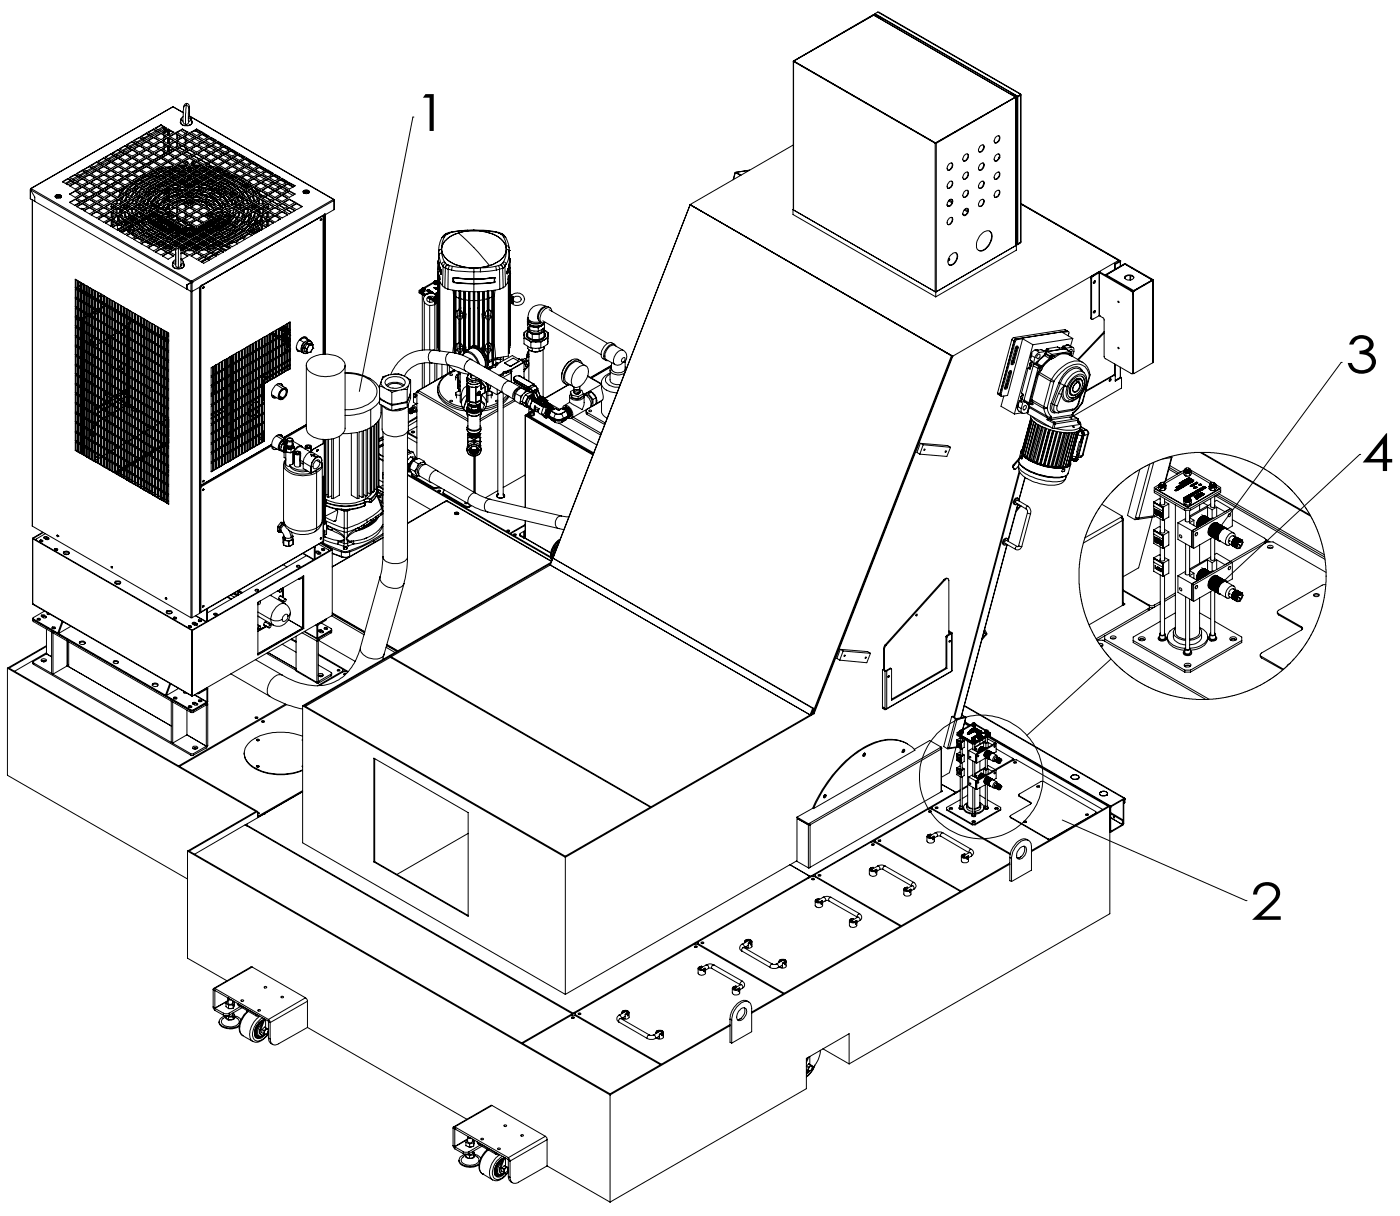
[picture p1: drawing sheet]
<svg xmlns="http://www.w3.org/2000/svg" width="173mm" height="151mm" viewBox="0 0 173 151" stroke-linecap="round" stroke-linejoin="round" font-family="sans-serif">
<defs><g id="words">
<g font-size="6.4">
<text x="51.3" y="16.2">1</text>
<text x="166.6" y="46.2">3</text>
<text x="168.5" y="58.3">4</text>
<text x="154.8" y="113.9">2</text>
</g>
</g></defs>
<g fill="none" stroke="#000" stroke-width=".12">
<path d="M12.1 20l.7-.5 .7 .5-.7 .4zM12.8 19.5v.1M12.8 19.6l-.6 .4M12.8 19.6l.7 .4M13 19.4l.7-.4 .7 .4-.7 .5zM13.1 19.8l-.6 .3M13.3 19.9l-.7 .3M13.7 19.1l.7 .4M13.7 19v.1M13.7 19.1l-.6 .4M13.9 18.9l.7-.4 .7 .4-.7 .4zM13.9 20l.7-.5 .7 .5-.7 .4z"/>
<path d="M14 19.3l-.6 .3M14.2 19.4l-.7 .3M14.6 18.5v.1M14.6 19.5v.1M14.6 18.6l.7 .4M14.6 19.6l-.6 .4M14.6 19.6l.7 .4M14.6 18.6l-.6 .4M14.8 18.4l.7-.4 .7 .4-.7 .4zM14.8 19.4l.7-.4 .7 .4-.7 .5zM14.9 18.8l-.6 .3M15.1 18.8l-.7 .4"/>
<path d="M15.5 18v.1M15.5 19v.1M15.5 19.1l.7 .4M15.5 18.1l.7 .3M15.5 19.1l-.6 .4M15.5 18.1l-.6 .3M15.7 17.9l.7-.4 .7 .4-.7 .4zM15.7 18.9l.7-.4 .7 .4-.7 .4zM15.7 20l.7-.5 .7 .5-.7 .4zM15.8 18.2l-.7 .4M15.9 18.3l-.6 .4M16.4 17.5v.1"/>
<path d="M16.4 18.5v.1M16.4 19.5v.1M16.4 18.6l.6 .4M16.4 19.6l-.7 .4M16.4 19.6l.6 .4M16.4 18.6l-.7 .4M16.4 17.6l.6 .4M16.4 17.6l-.7 .4M16.5 17.4l.8-.4 .7 .4-.7 .4zM16.5 18.4l.8-.4 .7 .4-.7 .4zM16.5 19.4l.8-.4 .7 .4-.7 .5zM16.7 17.7l-.7 .4"/>
<path d="M16.8 17.8l-.6 .4M17.3 17h.1M17.3 18v.1M17.3 19v.1M17.3 19.1l.6 .4M17.3 18.1l.6 .3M17.3 17l.6 .4M17.3 19.1l-.7 .4M17.3 18.1l-.7 .3M17.3 17l-.7 .4M17.4 16.9l.7-.4 .7 .4-.7 .4zM17.4 17.9l.7-.4 .7 .4-.7 .4z"/>
<path d="M17.4 18.9l.7-.4 .7 .4-.7 .4zM17.6 17.2l-.7 .4M17.7 17.3l-.7 .4M18.1 19.5l.7 .5-.7 .4M18.1 19.5l-.7 .5 .7 .4M18.1 16.5h.1M18.1 17.5v.1M18.1 18.5v.1M18.1 19.5v.1M18.1 17.6l.7 .4M18.1 19.6l-.6 .4M18.1 19.6l.7 .4"/>
<path d="M18.1 18.6l-.6 .4M18.1 18.6l.7 .4M18.1 17.6l-.6 .4M18.1 16.5l-.6 .4M18.1 16.5l.7 .4M18.3 16.4l.7-.4 .7 .4-.7 .4zM18.3 17.4l.7-.4 .7 .4-.7 .4zM18.3 18.4l.7-.4 .7 .4-.7 .4zM18.3 19.4l.7-.4 .7 .4-.7 .5zM18.5 16.7l-.7 .4M18.6 16.8l-.7 .4M18.7 19.9l-.6 .4"/>
<path d="M18.8 20l-.7 .4M19 16h.1M19 17h.1M19 18v.1M19 19v.1M19 19.1l.7 .4M19 18.1l.7 .3M19 17l.7 .4M19 19.1l-.6 .4M19 18.1l-.6 .3M19 17l-.6 .4M19 16l.7 .4"/>
<path d="M19 16l-.6 .4M19.2 15.9l.7-.5 .7 .5-.7 .4zM19.2 16.9l.7-.4 .7 .4-.7 .4zM19.2 17.9l.7-.4 .7 .4-.7 .4zM19.2 18.9l.7-.4 .7 .4-.7 .4zM19.2 20l.7-.5 .7 .5-.7 .4zM19.3 16.2l-.6 .4M19.5 16.3l-.7 .4M19.6 19.4l-.6 .4M19.7 19.5l-.7 .3M19.9 15.4v.1M19.9 16.5h.1"/>
<path d="M19.9 17.5v.1M19.9 18.5v.1M19.9 19.5v.1M19.9 19.6l-.6 .4M19.9 19.6l.7 .4M19.9 18.6l.7 .4M19.9 18.6l-.6 .4M19.9 17.6l.7 .4M19.9 17.6l-.6 .4M19.9 16.5l-.6 .4M19.9 16.5l.7 .4M19.9 15.5l-.6 .4"/>
<path d="M19.9 15.5l.7 .4M20.1 19.4l.7-.4 .7 .4-.7 .5zM20.1 18.4l.7-.4 .7 .4-.7 .4zM20.1 16.4l.7-.4 .7 .4M20.2 15.7h.1M20.2 15.7l.1 .1M20.2 15.7l-.7 .4M20.3 16h.1M20.3 15.9h.1M20.3 15.8l.1 .1M20.3 15.8v.3M20.3 16.3v.2"/>
<path d="M20.3 16.8v.3M20.3 17.4v.1M20.3 17.8v.3M20.3 18.4v.2M20.3 18.8v.2M20.3 15.8l-.6 .4M20.3 15.7v.1M20.4 15.9h.1M20.4 16.3h.1M20.4 15.8v.1M20.4 16.3v.2M20.4 16.8v.2"/>
<path d="M20.4 17.3v.2M20.4 17.8v.3M20.4 18.3v.3M20.4 18.8v.2M20.4 15.8h-.1M20.4 15.9l.1 .1M20.4 16.3h.2zM20.5 16.2v.1M20.5 16.2l.1 .1M20.5 18.9l-.6 .4M20.5 16.3h.1M20.6 16.1l-.1 .2"/>
<path d="M20.6 16.1v.2M20.7 16.1l-.1 .2M20.7 16v.8M20.7 17.1v.7M20.7 18.1v.7M20.8 17l.7 .4M20.8 16v.8M20.8 17h.1M20.8 17.1v.7M20.8 18v.1M20.8 18.1v.7M20.8 19v.1"/>
<path d="M20.8 16l.7 .4-.7 .4M20.8 16l-.7 .4 .7 .4M20.8 17l-.7 .4 .7 .4M20.8 17l.7 .4-.7 .4M20.8 18.1l-.7 .3M20.8 19.1l.7 .4M20.8 19.1l-.7 .4M20.8 18.1l.7 .3M20.8 17l-.7 .4M20.9 16.1v.7M20.9 17.1v.7M20.9 18.1v.6"/>
<path d="M21 17.1v.6M21 18.2v.5M21 16.9l.7-.4 .7 .4-.7 .4zM21 17.9l.7-.4 .7 .4-.7 .4zM21 18.9l.7-.4 .7 .4-.7 .4zM21 20l.7-.5 .7 .5-.7 .4zM21 16.2l.2 .1M21.1 16.3l-.1-.2v.6M21.4 18.4l-.7 .4M21.4 13.2l1.3 .7M21.4 13.2l-17.6 10.2M21.4 13.2l1.3 .8"/>
<path d="M21.4 18.4l-.6 .4M21.7 17.6l.6 .4M21.7 16.5h.1M21.7 17.5v.1M21.7 18.5v.1M21.7 19.5v.1M21.7 19.6l.6 .4M21.7 19.6l-.7 .4M21.7 18.6l-.7 .4M21.7 17.6l-.7 .4M21.7 18.6l.6 .4M21.7 16.5l-.7 .4"/>
<path d="M21.7 16.5l.6 .4M21.9 16.4l.7-.4 .7 .4-.7 .4zM21.9 17.4l.7-.4 .7 .4-.7 .4zM21.9 18.4l.7-.4 .7 .4-.7 .4zM21.9 19.4l.7-.4 .7 .4-.7 .5zM21.9 17.4h.1M21.9 16.4h.1M21.9 16.7v.5M21.9 17.7v.4M21.9 18.1l-.3 .2M21.9 18.1h.1M21.9 16.7v.4"/>
<path d="M21.9 17.4v.1M21.9 17.7v.5M21.9 18.1l-.2 .2M22.2 18.3l.7 .4M22.3 15.1a.85 .85 0 0 0 1.5 .1M22.3 15.1a.59 .59 0 0 0 .9 .5 .52 .52 0 0 0 .6-.4M22.3 15.1h.1M22.4 16.2l.6 .3M22.4 14.7l.3 .3M22.4 14.7l-.1 .4M22.6 15.4l.1 .1M22.6 18.1l.6 .3"/>
<path d="M22.6 16h.1M22.6 17h.1M22.6 18v.1M22.6 19v.1M22.6 19.1l-.7 .4M22.6 17l-.7 .4M22.6 18.1l-.7 .3M22.6 19.1l.6 .4M22.6 17l.6 .4M22.6 16l-.7 .4M22.6 16l.6 .4M22.7 14.5l-.3 .2"/>
<path d="M22.8 16.9l.7-.4 .7 .4-.7 .4zM22.8 17.9l.7-.4 .7 .4-.7 .4zM22.8 18.9l.7-.4 .7 .4-.7 .4zM22.8 20l.7-.5 .7 .5-.7 .4zM22.9 16.5v.1M22.9 16.9v.1M22.9 17.2v.4M22.9 17.9v.1M22.9 18.3v.3M23 16.8v.2M23 17.3v.3M23 17.8v.3"/>
<path d="M23 18.3v.3M23.1 13l-.1 1.1v1.3M23.1 13l.2 .2 .1 .2M23.1 13a.25 .25 0 0 0-.3 .3M23.1 18.8l.6 .4M23.1 12.8a.59 .59 0 0 0-.4 .8v1.3a.45 .45 0 0 0 .3 .5M23.1 12.8a.85 .85 0 0 1 .4 1v.7M23.1 12.8v.2M23.1 18.8l.7 .4M23.1 20l-.1 .1M23.1 20h.2v.2M23.1 20v.1"/>
<path d="M23.3 16.6l.6 .4M23.3 14.9l.1 .1M23.3 14.6l.1-.2 .2 .2 .1 .1M23.3 14.7h.4M23.4 15a.32 .32 0 0 1-.4 .4M23.4 13.4l-.1 1.6M23.4 13.3v.1M23.5 14.4l17.8 10.3M23.5 18.6l.6 .4M23.5 16.5h.1M23.5 17.5v.1M23.5 18.5v.1"/>
<path d="M23.5 19.5v.1M23.5 19.6l.6 .4M23.5 19.6l-.7 .4M23.5 17.6l-.7 .4M23.5 16.5l-.7 .4M23.5 18.6l-.7 .4M23.5 17.6l.6 .4M23.5 16.5l.6 .4M23.6 15.4l-.4 .2M23.6 19.4l.7-.4 .8 .4-.8 .5zM23.6 16.4l.7-.4 .8 .4-.8 .4zM23.6 18.4l.7-.4 .8 .4-.8 .4z"/>
<path d="M23.6 17.4l.7-.4 .8 .4-.8 .4zM23.7 14.7l-.2 .3h-.1M23.7 14.7l.1 .5M23.9 20h.1M23.9 20l-.2 .2M23.9 20v.1M24 19.3l.7 .4M24 16.2h.2M24.1 16.2h.1M24.1 17.2l.7 .4M24.2 16.2l.6 .3M24.2 16.2h.1"/>
<path d="M24.3 16h.1M24.3 17h.1M24.3 18v.1M24.3 19v.1M24.3 18.1l-.6 .3M24.3 19.1l-.6 .4M24.3 17l-.6 .4M24.3 19.1l.7 .4M24.3 18.1l.7 .3M24.3 17l.7 .4M24.3 16l-.6 .4M24.3 16l.7 .4"/>
<path d="M24.5 17.9l.7-.4 .7 .4-.7 .4zM24.5 18.9l.7-.4 .7 .4-.7 .4zM24.5 20l.7-.5 .7 .5-.7 .4zM24.5 16.9l.7-.4 .7 .4-.7 .4zM24.8 19.8l.7 .4M24.9 19.8l.6 .4M25 17.7l.7 .4M25 16.6l.7 .4M25.1 16.6l.6 .4M25.2 16.5h.1M25.2 17.5v.1M25.2 18.5v.1"/>
<path d="M25.2 19.5v.1M25.2 18.6l-.6 .4M25.2 19.6l-.6 .4M25.2 19.6l.7 .4M25.2 16.5l-.6 .4M25.2 17.6l-.6 .4M25.2 18.6l.7 .4M25.2 17.6l.7 .4M25.2 16.5l.7 .4M25.4 18.4l.7-.4 .7 .4-.7 .4zM25.4 19.4l.7-.4 .7 .4-.7 .5zM25.4 17.4l.7-.4 .7 .4-.7 .4z"/>
<path d="M25.9 18.2l.6 .4M25.9 17.2l.6 .4M26 17.1l.6 .4M26.1 17h.1M26.1 18v.1M26.1 19v.1M26.1 17l-.7 .4M26.1 19.1l-.7 .4M26.1 18.1l-.7 .3M26.1 19.1l.6 .4M26.1 18.1l.6 .3M26.1 17l.6 .4"/>
<path d="M26.3 20l.7-.5 .7 .5-.7 .4zM26.3 18.9l.7-.4 .7 .4-.7 .4zM26.3 17.9l.7-.4 .7 .4-.7 .4zM26.8 18.7l.6 .4M26.8 17.7l.6 .4M26.8 17.6l.7 .4M27 17.5v.1M27 18.5v.1M27 19.5v.1M27 17.6l-.7 .4M27 19.6l.6 .4M27 19.6l-.7 .4"/>
<path d="M27 18.6l-.7 .4M27 18.6l.6 .4M27 17.6l.6 .4M27.2 19.4l.7-.4 .7 .4-.7 .5zM27.2 18.4l.7-.4 .7 .4-.7 .4zM27.7 19.2l.6 .4M27.7 18.2l.6 .4M27.7 18.2l.7 .3M27.9 18v.1M27.9 19v.1M27.9 19.1l-.7 .4M27.9 19.1l.6 .4"/>
<path d="M27.9 18.1l-.7 .3M27.9 18.1l.6 .3M28 20l.8-.5 .7 .5-.7 .4zM28 18.9l.8-.4 .7 .4-.7 .4zM28.5 19.7l.7 .4M28.5 18.7l.7 .4M28.6 18.7l.7 .3M28.8 18.5v.1M28.8 19.5v.1M28.8 18.6l.6 .4M28.8 19.6l-.7 .4M28.8 19.6l.6 .4"/>
<path d="M28.8 18.6l-.7 .4M28.9 19.4l.7-.4 .7 .4-.7 .5zM29.4 19.2l.7 .4M29.5 19.2l.7 .3M29.6 19v.1M29.6 19.1l.7 .4M29.6 19.1l-.6 .4M29.8 20l.7-.5 .7 .5-.7 .4zM30.3 19.7l.7 .4M30.4 19.7l.6 .4M30.5 19.5v.1M30.5 19.6l.7 .4"/>
<path d="M30.5 19.6l-.6 .4M51.1 14.5h.1M51.1 14.5l-6.6 34M98.2 7.6l.1 18.4v-18.4M98.2 18l-12.8 7.3M98.3 7.6l17.5 10.1M98.3 7.6l17.6 10.1M98.3 7.5v.1M108.2 1.9h.1M108.2 1.9l-9.9 5.6M108.2 1.9l-9.9 5.7M108.2 1.9l1.1 .6"/>
<path d="M108.3 1.8l17.7 10.2M108.3 1.7v.2M108.3 1.7l17.7 10.2M108.3 1.8h.1M108.4 1.8v.1M108.4 1.8h.1M108.8 1.5l17.6 10.1M108.8 1.5h-.1l-.4 .2M108.8 1.5l17.5 10.1M108.8 2v.1M109.3 2.5h.1M109.3 2.5l15.8 9.2"/>
<path d="M109.3 2.5l-1.1-.7h-.1l-9.9 5.7 .1 .1M109.3 2.5l15.9 9.2M115.8 17.7v18.4h.1v-18.4M115.8 17.7h.1M115.9 17.7h.1M119.5 19.2a.26 .26 0 0 1 .4-.1 .26 .26 0 0 1 0 .4l-.1 .2a.38 .38 0 0 1-.5 .2 .62 .62 0 0 1 .2-.7zM119.8 19.1a.6 .6 0 0 1-.5 .8M121.4 18.1a.28 .28 0 0 1 .4-.1 .28 .28 0 0 1 0 .4v.1a.37 .37 0 0 1-.6 .2l-.1-.2zM121.7 18a.6 .6 0 0 1-.5 .8M123.2 17a.29 .29 0 0 1 .3-.2 .29 .29 0 0 1 .3 .2v.1a.53 .53 0 0 1-.6 .6 .55 .55 0 0 1 0-.7zM123.4 19.2a.26 .26 0 0 1 .3-.1 .26 .26 0 0 1 .1 .4l-.1 .1a.37 .37 0 0 1-.6 .3v-.4zM123.7 16.8a.56 .56 0 0 1-.5 .9"/>
<path d="M123.7 19.1a.56 .56 0 0 1-.5 .8M123.7 19.5h.1M123.7 19.4v.1M125.1 11.7h.1M125.1 11.7l.6 .3M125.2 11.7l.6 .3M125.2 11.7h.1M125.7 12h.1M125.7 12l-9.8 5.7M125.8 12l-9.9 5.7M125.8 12v18.4v-18.4M125.9 12v18.2h.1"/>
<path d="M125.9 12h.1M126 11.9v.1M126 12v18.2M126.3 11.6l.1 .1M126.4 11.7v.1M126.4 11.7l-.4 .3M126.4 11.8v18.3l-.4 .2M126.4 11.7l-.4 .2M126.4 11.8l-.4 .2M126.4 11.7v18.3l-.4 .2M3.7 23.5l.1 1.1zM3.8 23.4h.1"/>
<path d="M3.8 23.5l19.9 11.5M3.8 23.5l.5 .9v.5l18.8 10.9M3.8 23.4v.1M3.8 24.6l.5 .3M3.8 23.4l19.9 11.4M4 24.8v40.4M7 24.2l-.2 .1 .3-.1h.4M7 24.2h.4l.2 .1-.1-.1M7 24.2l-.2 .1 .2 .2h.2h.3M7 24.2l.1-.1 .4 .1 .1 .1-.1 .2M7 24.2h.1M7 24.3l-.1 .1"/>
<path d="M7 24.3h.3l.2 .1M7 24.4l-.1 .1M7 24.4l.3-.1 .2 .2M7 24.3v.1M7 24.4h.3l.2 .1M7 24.4v.1M7 24.4h.1M7.1 24.4l-.1 .1M7.1 24.4h.2l.1 .1M7.1 24.4v.1M7.5 24.3l.1 .1M7.5 24.3l-.3-.1-.4 .2"/>
<path d="M7.5 24.2v.1M7.7 22.5l.7-.4 .7 .4-.7 .4zM8.4 22.1v.1M8.4 22.2l.7 .3M8.4 22.2l-.6 .3M8.6 22l.7-.4 .7 .4-.7 .4zM8.6 23l.7-.4 .7 .4-.7 .4zM8.6 24l.7-.4 .7 .4-.7 .4zM8.6 25l.7-.3 .7 .3-.7 .5zM8.7 25v.1M8.7 22.3l-.6 .4M8.9 22.4l-.7 .4"/>
<path d="M9.3 38.1l.3 .2v1l-.3-.1zM9.3 34.6l.3 .1v1.1l-.3-.2zM9.3 35.8l.3 .1v1.1l-.3-.2zM9.3 36.9l.3 .2v1l-.3-.1zM9.3 39.3l.3 .1v1.1l-.3-.1zM9.3 21.6v.1M9.3 22.6v.1M9.3 23.6v.1M9.3 24.7h.1M9.3 24.7l.7 .4-.7 .3M9.3 24.7l-.7 .4M9.3 23.7l.7 .4"/>
<path d="M9.3 23.7l-.7 .4M9.3 22.7l-.7 .3M9.3 22.7l.7 .3M9.3 21.7l-.7 .3M9.3 21.7l.7 .3M9.4 39.5h.1M9.4 34.6v1M9.4 35.8v1M9.4 37v1M9.4 38.2v1M9.4 39.3v1.1M9.4 35.6h-.1"/>
<path d="M9.4 35.6l.2 .1M9.4 39.2h-.1M9.4 36.8h-.1M9.4 36.8l.2 .1M9.4 38h-.1M9.4 38l.2 .1M9.4 39.2l.2 .1M9.4 39l.2 .2M9.4 39.5v.1M9.5 23.5l.7-.4 .7 .4-.7 .4zM9.5 21.5l.7-.4 .7 .4-.7 .4zM9.5 22.5l.7-.4 .7 .4-.7 .4z"/>
<path d="M9.5 24.5l.7-.4 .7 .4-.7 .4zM9.5 25.6l.7-.5 .7 .5-.7 .4zM9.5 35.6l.1 .1M9.6 35.6h-.1M9.6 21.8l-.6 .4M9.7 38.3l.2 .2v1l-.2-.1zM9.7 34.8l.2 .1v1.1l-.2-.2zM9.7 35.9l.2 .2v1.1l-.2-.2zM9.7 37.1l.2 .2v1l-.2-.1zM9.7 39.5l.2 .1v1.1l-.2-.1zM9.7 39.3h.1M9.7 35.7l.2 .1"/>
<path d="M9.7 35.8l.2 .1M9.7 35.8h.1M9.7 34.8v1M9.7 36v1M9.7 37.2v1M9.7 38.3v1.1M9.7 39.5v1M9.7 37h.1M9.7 38.2l.2 .1M9.7 37l.2 .1M9.7 38.2h.1M9.7 39.4h.1"/>
<path d="M9.7 39.4l.2 .1M9.7 21.9l-.6 .4M9.7 39.3l.2 .1M9.9 25l-.7 .4M9.9 34.9v.1M9.9 25.8l.5 .1M9.9 35.4l-.2 .1M10 39.7l.3 .2v1l-.3-.1zM10 35l.3 .1v1.1l-.3-.1zM10 37.4l.3 .1v1.1l-.3-.2zM10 36.2l.3 .1v1.1l-.3-.2zM10 38.5l.3 .2v1.1l-.3-.2z"/>
<path d="M10 39.6h.1M10.1 25.9h.2M10.1 39.6h.1M10.1 39.5h.1M10.1 35.1l.1 .1M10.1 35.1l.2 .1-.2 .1M10.1 35.9l.2 .1M10.1 35.9l.2 .2M10.1 39.5l.1 .1M10.1 36l.2 .1M10.1 36l-.1 .1M10.1 35v1"/>
<path d="M10.1 36.2v1M10.1 37.4v1M10.1 38.6v1M10.1 39.8v.9M10.1 37.2h-.1M10.1 37.2l.2 .1M10.1 38.4l.2 .1M10.1 38.4h-.1M10.1 39.6l.2 .1M10.2 39.6h.1M10.2 39.8v1M10.2 21.1h.1"/>
<path d="M10.2 22.1v.1M10.2 23.1v.1M10.2 24.1v.1M10.2 25.1v.1M10.2 25.2l.6 .4M10.2 25.2l-.7 .4M10.2 24.2l-.7 .4M10.2 24.2l.6 .4M10.2 23.2l.6 .4M10.2 23.2l-.7 .4M10.2 21.1l-.7 .4M10.2 22.2l-.7 .3"/>
<path d="M10.2 22.2l.6 .3M10.2 21.1l.6 .4M10.3 39.3l-.2 .1v.1M10.3 39.5l-.1 .1M10.3 39.4l-.2 .1M10.4 37.6l.2 .1v1.1l-.2-.2zM10.4 39.9l.2 .2v1l-.2-.1zM10.4 35.2l.2 .1v1.1l-.2-.1zM10.4 36.4l.2 .1v1.1l-.2-.2zM10.4 38.7l.2 .2v1l-.2-.1zM10.4 21l.7-.4 .7 .4-.7 .4zM10.4 22l.7-.4 .7 .4-.7 .4z"/>
<path d="M10.4 26.1l.7-.4 .7 .4-.7 .4zM10.4 23l.7-.4 .7 .4-.7 .4zM10.4 24l.7-.4 .7 .4-.7 .4zM10.4 25l.7-.3 .7 .3-.7 .5zM10.4 36.1l.2 .1M10.4 36.1l.2 .2M10.4 36.2v.1M10.4 35.2v1M10.4 36.4v1M10.4 37.6v1M10.4 38.8v1M10.4 40v1"/>
<path d="M10.4 36.2l.2 .1M10.4 37.4l.2 .1M10.4 37.4h.1M10.4 38.6h.1M10.4 38.6l.2 .1M10.4 39.8h.1M10.4 39.8l.2 .1M10.5 21.3l-.7 .4M10.6 26v.1h-.1M10.6 26v.2M10.6 39.3l-.2 .1M10.6 39.2l-.2 .1"/>
<path d="M10.7 21.4l-.7 .4M10.7 37.7l.3 .2v1.1l-.3-.2zM10.7 35.4l.3 .1v1.1l-.3-.2zM10.7 36.6l.3 .1v1.1l-.3-.2zM10.7 36.4h.1M10.8 24.5l-.7 .4M10.8 36.3l.2 .1M10.8 35.4v1M10.8 36.6v1M10.8 37.8v1M10.8 39v1M10.8 36.4l.2 .1"/>
<path d="M10.8 37.6l.2 .1M10.8 37.6h-.1M10.8 38.8h-.1M10.8 38.8l.2 .1M10.8 40l.2 .1M10.8 40h-.1M10.8 24.5l-.6 .4M10.9 39h-.1M10.9 39l-.1 .1M11 39.1l-.2 .1M11 39.1l-.3-.2v1.1M11 39.1v1l-.3-.1"/>
<path d="M11.1 39.2l.2 .1v1.1l-.2-.2zM11.1 36.8l.2 .1v1.1l-.2-.2zM11.1 35.6l.2 .1v1.1l-.2-.1zM11.1 38l.2 .1v1.1l-.2-.2zM11.1 20.6h.1M11.1 21.6v.1M11.1 22.6v.1M11.1 23.6v.1M11.1 24.7h.1M11.1 25.7h.1M11.1 25.7l-.7 .4M11.1 25.7l.6 .4"/>
<path d="M11.1 24.7l-.7 .4M11.1 24.7l.6 .4M11.1 23.7l-.7 .4M11.1 23.7l.6 .4-.7 .3M11.1 22.7l-.7 .3M11.1 22.7l.6 .3M11.1 21.7l-.7 .3M11.1 21.7l.6 .3M11.1 20.6l.6 .4M11.1 20.6l-.7 .4M11.2 36.5l.1 .1M11.2 36.5l.1 .2"/>
<path d="M11.2 36.6l-.1 .1M11.2 35.6v1M11.2 36.8v1M11.2 38v1M11.2 39.2v1M11.2 36.6l.1 .1M11.2 37.8h-.1M11.2 37.8l.1 .1M11.2 39h-.1M11.2 39l.1 .1M11.3 25.6l.7-.5 .7 .5-.7 .4zM11.3 21.5l.7-.4 .7 .4-.7 .4z"/>
<path d="M11.3 22.5l.7-.4 .7 .4-.7 .4zM11.3 20.5l.7-.5 .7 .5-.7 .4zM11.3 23.5l.7-.4 .7 .4-.7 .4zM11.3 26.6l.7-.4 .7 .4-.7 .4zM11.3 24.5l.7-.4 .7 .4-.7 .4zM11.3 38.9l-.1 .1M11.3 38.8l-.1 .1M11.3 38.7l-.1 .1M11.4 20.8l-.7 .4M11.4 35.8l.3 .1v1.1l-.3-.1zM11.4 37l.3 .1v1.1l-.3-.1zM11.4 38.2l.3 .1v1.1l-.3-.2z"/>
<path d="M11.4 39.4l.3 .1v1.1l-.3-.2zM11.5 36.7l.2 .1M11.5 36.8l.2 .1M11.5 36.8l-.1 .1M11.5 35.8v1M11.5 37v1M11.5 38.2v1M11.5 39.4v1M11.5 38l-.1 .1M11.5 38l.2 .1M11.5 39.2h-.1M11.5 39.2l.2 .1"/>
<path d="M11.5 20.9l-.6 .4M11.7 24l-.7 .4M11.7 38.7l-.2 .1M11.7 38.6l-.2 .1M11.7 38.5l-.2 .1M11.8 37.2l.3 .1v1.1l-.3-.2zM11.8 36l.3 .2v1l-.3-.1zM11.8 38.4l.3 .1v1.1l-.3-.2zM11.8 39.5l.3 .2v1l-.3-.1zM11.9 37l.2 .1M11.9 36.9l.2 .1M11.9 37l-.1 .1"/>
<path d="M11.9 36v1M11.9 37.2v1M11.9 38.4v1M11.9 39.6v1M11.9 38.2h-.1M11.9 38.2l.2 .1M11.9 39.4h-.1M11.9 39.4l.2 .1M11.9 38.4h.1M12 38.4l-.1 .1M12 20.1l.6 .4M12 25.2l.6 .4"/>
<path d="M12 24.2l.6 .4M12 23.2l.6 .4M12 20v.1M12 21.1h.1M12 22.1v.1M12 23.1v.1M12 24.1v.1M12 25.1v.1M12 26.2h.1M12 26.2l.6 .4M12 26.2l-.7 .4M12 22.2l.6 .3"/>
<path d="M12 24.2l-.7 .4M12 25.2l-.7 .4M12 21.1l.6 .4M12 23.2l-.7 .4M12 22.2l-.7 .3M12 20.1l-.7 .4M12 21.1l-.7 .4M12 38.7v.1M12 38.5l-.1 .1M12 38.3h.1M12.1 38.7l-.1 .1 .1 .1M12.1 21l.7-.4 .7 .4-.7 .4z"/>
<path d="M12.1 26.1l.7-.4 .7 .4-.7 .4zM12.1 27.1l.7-.4 .7 .4-.7 .4zM12.1 22l.7-.4 .7 .4-.7 .4zM12.1 23l.7-.4 .7 .4-.7 .4zM12.1 25l.7-.3 .7 .3-.7 .5zM12.1 24l.7-.4 .7 .4-.7 .4zM12.2 38.6l.2 .1v1.1l-.2-.2zM12.2 36.2l.2 .1v1.1l-.2-.1zM12.2 37.4l.2 .1v1.1l-.2-.2zM12.2 39.8l.2 .1v1.1l-.2-.2zM12.2 37.2l.2 .2M12.2 37.1l.2 .1"/>
<path d="M12.2 37.1l.2 .2M12.2 37.2v.1M12.2 36.2v1M12.2 37.4v1M12.2 38.6v1M12.2 39.8v1M12.2 38.4h.1M12.2 38.4l.2 .1M12.2 39.6h.1M12.2 39.6l.2 .1M12.2 20.3l-.6 .4M12.4 36.6h.1"/>
<path d="M12.4 36.6l-.1 .1 .1 .1M12.4 36.7h.1M12.4 36.6v.1M12.4 36.7h-.1M12.4 38.3l-.2 .1M12.4 38.2l-.2 .1M12.4 38.1l-.2 .1M12.4 20.4l-.6 .3M12.5 36.4l.3 .1v1.1l-.3-.1zM12.5 37.6l.3 .1v1.1l-.3-.1zM12.5 40l.3 .1v1.1l-.3-.2zM12.5 38.8l.3 .1v1.1l-.3-.2z"/>
<path d="M12.5 39.8h.1M12.6 36.7h.1M12.6 23.5l-.7 .4M12.6 38.6l.2 .1M12.6 37.4l.2 .1M12.6 37.3l.2 .1M12.6 39.8l.2 .1M12.6 37.4l-.1 .1M12.6 36.4v1M12.6 37.6v1M12.6 38.8v1M12.6 37.4l.2 .2"/>
<path d="M12.6 38.6l-.1 .1M12.8 38.1l-.2 .1M12.8 38l-.2 .1M12.8 37.9l-.2 .1M12.8 26.7l.7 .4M12.8 25.7l.7 .4M12.8 24.7l.7 .4M12.8 20.6h.1M12.8 21.6v.1M12.8 22.6v.1M12.8 23.6v.1M12.8 24.7h.1"/>
<path d="M12.8 25.7h.1M12.8 26.7h.1M12.8 26.7l-.6 .4M12.8 25.7l-.6 .4M12.8 24.7l-.6 .4M12.8 23.7l-.6 .4M12.8 23.7l.7 .4M12.8 22.7l-.6 .3M12.8 22.7l.7 .3M12.8 21.7l-.6 .3M12.8 21.7l.7 .3M12.8 20.6l.7 .4"/>
<path d="M12.8 20.6l-.6 .4M12.9 36.6l.2 .2v1l-.2-.1zM12.9 37.8l.2 .2v1l-.2-.1zM12.9 39l.2 .1v1.1l-.2-.2zM12.9 37.8h.1M12.9 37.6l.2 .1M12.9 37.5l.2 .1M12.9 37.6v.1M12.9 36.7v.9M12.9 37.8v1M12.9 39v1M12.9 38.8v.1"/>
<path d="M12.9 38.8l.2 .1M13 37.9h-.1M13 20.5l.7-.5 .7 .5-.7 .4zM13 21.5l.7-.4 .7 .4-.7 .4zM13 22.5l.7-.4 .7 .4-.7 .4zM13 23.5l.7-.4 .7 .4-.7 .4zM13 24.5l.7-.4 .7 .4-.7 .4zM13 25.6l.7-.5 .7 .5-.7 .4zM13 26.6l.7-.4 .7 .4-.7 .4zM13 27.6l.7-.4 .7 .4-.7 .4zM13.1 37.9l-.2 .1M13.1 37.7h.1"/>
<path d="M13.2 36.8l.3 .2v1l-.3-.1zM13.2 39.2l.3 .1v1.1l-.3-.2zM13.2 38l.3 .1v1.1l-.3-.2zM13.2 39h.1M13.3 37.8l.2 .2M13.3 37.8l.2 .1M13.3 37.7l.2 .1M13.3 37.8l-.1 .1M13.3 36.9v.9M13.3 38v1M13.3 39.2v1M13.3 39l.2 .2"/>
<path d="M13.4 23l-.6 .4M13.5 23l-.7 .4M13.6 39.4l.2 .1v1.1l-.2-.1zM13.6 37l.2 .2v1l-.2-.1zM13.6 38.2l.2 .1v1.1l-.2-.1zM13.6 38.1l.2 .1M13.6 37.9l.2 .2M13.6 38l.2 .1M13.6 38.1h.1M13.6 37v1.1M13.6 38.2v1M13.6 39.4v1"/>
<path d="M13.6 39.2v.1M13.6 39.2l.2 .2M13.7 21.1l.7 .4M13.7 20v.1M13.7 21.1h.1M13.7 22.1v.1M13.7 23.1v.1M13.7 24.1v.1M13.7 25.1v.1M13.7 26.2h.1M13.7 27.2v.1M13.7 27.3l.7 .3"/>
<path d="M13.7 27.3l-.6 .3M13.7 24.2l.7 .4M13.7 26.2l.7 .4M13.7 26.2l-.6 .4M13.7 23.2l.7 .4M13.7 25.2l-.6 .4M13.7 25.2l.7 .4M13.7 22.2l.7 .3M13.7 24.2l-.6 .4M13.7 23.2l-.6 .4M13.7 20.1l.7 .4M13.7 22.2l-.6 .3"/>
<path d="M13.7 21.1l-.6 .4M13.7 20.1l-.6 .4M13.8 25.6h.1M13.8 25.6v.4M13.8 26.2v.8M13.8 27.3v.7M13.9 25.6v.1M13.9 26.3v.6M13.9 27.3v.6M13.9 25.3l-.1 .3M13.9 21l.7-.4 .7 .4-.7 .4zM13.9 25l.7-.3 .7 .3-.7 .5z"/>
<path d="M13.9 27.1l.7-.4 .7 .4-.7 .4zM13.9 22l.7-.4 .7 .4-.7 .4zM13.9 23l.7-.4 .7 .4-.7 .4zM13.9 26.1l.7-.4 .7 .4-.7 .4zM13.9 39.6l.3 .2v1l-.3-.1zM13.9 37.2l.3 .2v1l-.3-.1zM13.9 38.4l.3 .2v1l-.3-.1zM13.9 38.3h.1M14 38.3l.2 .1M14 38.2l.2 .1M14 38.1l.2 .1M14 37.2v1.1"/>
<path d="M14 38.4v1M14 39.6v1M14 39.4l-.1 .1M14 39.4l.2 .1M14 25.6h-.1M14 25.6v.1M14 26.1h.1M14 26.4v.4M14 27.1v.1M14 27.4v.5M14 28.1v.1M14.1 25.7a.31 .31 0 0 0-.3 .3"/>
<path d="M14.1 25.5l-.1 .1M14.1 25.7h.1M14.1 25.7l-.2 .1-.1 .2M14.1 25.7h.2M14.1 25.5h.1M14.1 25.4v.1M14.3 26.9l-.2 .3M14.3 25.9h.6M14.3 38.6l.2 .2v1l-.2-.1zM14.3 37.4l.2 .2v1l-.2-.1zM14.3 39.8l.2 .1v1.1l-.2-.2zM14.3 22.5l-.6 .4"/>
<path d="M14.3 38.4l.2 .1M14.3 38.3l.2 .1M14.3 39.6l.2 .2M14.3 38.4v.1M14.3 37.5v.9M14.3 38.7v.9M14.3 39.8v1M14.3 38.4l.2 .2M14.3 39.6v.1M14.4 25.9v.4M14.4 25.6h-.1M14.4 25.9h.5"/>
<path d="M14.4 22.5l-.7 .4M14.5 25.9v.6M14.5 24.8l-.1 .4M14.5 27.8l.1 .7M14.5 26.8l.3 .6zM14.5 26.8h.1M14.6 25.4h.1M14.6 27.1l-.1 .3M14.6 27l-.1 .4zM14.6 27.7l.7 .4-.7 .4M14.6 27.7l-.7 .4 .7 .4M14.6 23.6l.7 .4-.7 .4"/>
<path d="M14.6 23.6l-.7 .4 .7 .4M14.6 27.8l.7 .3M14.6 26.7l.7 .4M14.6 20.6h.1M14.6 21.6v.1M14.6 22.6v.1M14.6 23.6v.1M14.6 24.7h.1M14.6 25.7h.1M14.6 26.7h.1M14.6 27.7v.1M14.6 27.8l-.6 .3"/>
<path d="M14.6 25.7l.7 .4M14.6 26.7l-.6 .4M14.6 24.7l.7 .4M14.6 25.7l-.6 .4M14.6 23.7l.7 .4M14.6 24.7l-.6 .4M14.6 23.7l-.6 .4M14.6 22.7l-.6 .3M14.6 22.7l.7 .3M14.6 21.7l-.6 .3M14.6 21.7l.7 .3M14.6 20.6l-.6 .4"/>
<path d="M14.6 20.6l.7 .4M14.6 26.8l.3 .5M14.6 24.7l-.1 .5M14.6 24.7v.1M14.6 37.6l.3 .2v1l-.3-.1zM14.6 38.8l.3 .2v1l-.3-.1zM14.7 26.8v.1M14.7 38.7l.2 .1M14.7 38.6l.2 .1M14.7 38.7h-.1M14.7 26.8h.1M14.7 37.7v1"/>
<path d="M14.7 38.8v1.1M14.7 39.9h-.1M14.7 39.9l.2 .1M14.7 27.9l-.2 .1M14.8 21.5l.7-.4 .7 .4-.7 .4zM14.8 22.5l.7-.4 .7 .4-.7 .4zM14.8 23.5l.7-.4 .7 .4-.7 .4zM14.8 24.5l.7-.4 .7 .4-.7 .4zM14.8 25.6l.7-.5 .7 .5-.7 .4zM14.8 27.6l.7-.4 .7 .4-.7 .4zM14.8 26.6l.7-.4 .7 .4-.7 .4zM14.8 28.6l.7-.4 .7 .4-.7 .4z"/>
<path d="M14.8 20.5l.7-.5 .7 .5-.7 .4zM14.8 25.9l.1 .4M14.9 26.2l-.3 .3M14.9 23.8l-.3 .6M14.9 24.9v.3M14.9 26.6l.1 .1M15 25.9v.4M15 25.7h1M15 25.5l-.1 .2M15 27.7l-.1-.1 .1 .1M15 27.7h.1M15 37.8l.2 .2v1l-.2-.1z"/>
<path d="M15 39l.2 .2v1l-.2-.1zM15 27.5l.3 .4M15 23.9l-.2 .4zM15 24.9v.3h-.8M15 25.5h.9M15 38.9l.2 .1M15 38.8l.2 .1M15 38.7l.2 .2M15 38.9h.1M15 37.9v1M15 39v1M15 26h.1"/>
<path d="M15 26.5l.1 .2M15.1 26l-.1 .1M15.1 24.4l-.1 .3M15.1 26.6v.2M15.1 27l.1 .2M15.1 26l-.1 .2M15.1 28.1l-.5 .3M15.1 25.4h.8M15.2 26.1l-.1 .1M15.2 28.1l-.6 .3M15.2 22l-.7 .4M15.2 22l-.6 .4"/>
<path d="M15.3 27.4l.4 .5zM15.3 24.3l-.2 .4zM15.3 25.5v.2M15.3 25.9h.4M15.3 26.3l.2 .4M15.3 38l.3 .2v1.1l-.3-.2zM15.3 39.2l.3 .2v1l-.3-.1zM15.3 27.5l-.2 .2M15.4 27.3l.4 .5M15.4 27.7l.1-.1-.1 .1 .2 .1-.2 .1 .2-.1M15.4 25.9h.2M15.4 39.1h-.1"/>
<path d="M15.4 39.1l.2 .1M15.4 38.9l.2 .1M15.4 39l.2 .1M15.4 38.1v1M15.4 39.3v.9M15.4 23.2l-.4 .5M15.4 25.9h.1M15.4 25.5v.2M15.5 26.2l.2 .7M15.5 26.7l.1 .2zM15.5 28.3l.5 .4-.5-.4M15.5 25.2h.1"/>
<path d="M15.5 24.8l-.1 .1M15.5 25.5h-.1M15.5 27.7h-.1l.1 .1M15.5 22.2l.7 .3M15.5 20.1l.7 .4M15.5 20v.1M15.5 21.1h.1M15.5 22.1v.1M15.5 23.1v.1M15.5 24.1v.1M15.5 25.1v.1M15.5 26.2h.1"/>
<path d="M15.5 27.2v.1M15.5 28.2v.1M15.5 28.3l-.6 .3M15.5 28.3l.7 .3M15.5 27.3l.7 .3M15.5 27.3l-.6 .3M15.5 25.2l.7 .4M15.5 26.2l-.6 .4M15.5 26.2l.7 .4M15.5 24.2l.7 .4M15.5 25.2l-.6 .4M15.5 23.2l.7 .4"/>
<path d="M15.5 24.2l-.6 .4M15.5 23.2l-.6 .4M15.5 21.1l.7 .4M15.5 22.2l-.6 .3M15.5 21.1l-.6 .4M15.5 20.1l-.6 .4M15.5 25.5l-.1 .1M15.6 23.2l-.5 .5M15.6 24.8l-.1 .1M15.6 23.2l-.4 .5M15.6 28.4l-.6 .3M15.6 27.3l-.1 .1"/>
<path d="M15.7 24.3l-.2 .4M15.7 28.5l-.6 .3M15.7 21l.7-.4 .7 .4-.7 .4zM15.7 24l.7-.4 .7 .4-.7 .4zM15.7 26.1l.7-.4 .7 .4-.7 .4zM15.7 28.1l.7-.4 .7 .4-.7 .4zM15.7 29.1l.7-.4 .7 .4-.7 .4zM15.7 23l.7-.4 .7 .4-.7 .4zM15.7 25l.7-.3 .7 .3-.7 .5zM15.7 39.4l.2 .2v1l-.2-.1zM15.7 38.2l.2 .2v1l-.2-.1zM15.7 25.5l-.1 .2"/>
<path d="M15.7 39.2l.2 .1M15.7 39.3h.1M15.7 38.3v1M15.7 39.5v1M15.7 39.3l.2 .1M15.8 27.1v.1M15.8 24.3l-.2 .5zM15.8 27.4l-.2 .1M15.8 26.1h.1M15.8 25.5v.2M15.8 28.5l.3 .2M15.8 23.4l-.4 .5"/>
<path d="M15.8 28.1l.3 .2M15.8 23l-.1 .1M15.8 24v.1M15.8 27.4l.2 .3-.2-.2M15.8 25v.1M15.8 28.1l.3 .3M15.8 25.1h.1M15.9 26.5v.2M15.9 25l-.1 .1M15.9 28.2v.1M15.9 27.5l-.3 .1M15.9 26v.2"/>
<path d="M15.9 23.4l-.4 .5M15.9 25.5v.2M15.9 28l.5 .5M15.9 23.4l-.3 .5M15.9 39.9v.2v.1M15.9 27.6l-.2 .2M16 25.2h.8M16 28h.2M16 24.9l-.1 .3M16 28.3h.1M16 26.5l.1 .2M16.1 24.5l-.1 .2"/>
<path d="M16.1 25.9h.6l.1 .3M16.1 39.6l.2 .2v1l-.2-.1zM16.1 38.4l.2 .2v1l-.2-.1zM16.1 23.8l-.2 .4zM16.1 23.2l.5-.4zM16.1 27.6v.1M16.1 21.5l-.7 .3M16.1 27.9l.2 .1M16.1 39.5l.2 .1M16.1 39.4l.2 .1M16.1 39.5h.1M16.1 38.5v1"/>
<path d="M16.1 39.6v1.1M16.1 39.9v-.1l.1 .1M16.1 39.9v.1M16.1 39.9h.1M16.1 27.1l-.2 .1M16.1 21.5l-.6 .4M16.2 26.9l.3 .5M16.2 28.9l.6 .4-.6-.4M16.2 39.9l-.1 .2M16.2 25.9h.4M16.2 27.9l.5 .5-.5-.5M16.2 27.2l-.2 .1"/>
<path d="M16.2 24.8l-.2 .2M16.2 25.9l.1 .6M16.2 27.3h-.1M16.3 28.9l.6 .3M16.3 27.4h.1M16.3 27.8l.5 .5M16.3 28l-.2 .1M16.3 28l-.2 .2M16.3 25l-.2 .2M16.3 25.4h.1M16.4 25.9l.1 .5M16.4 28.1l-.3 .1"/>
<path d="M16.4 26.7l-.7 .4 .7 .4M16.4 21.6l.7 .4-.7 .4M16.4 21.6l-.7 .4 .7 .4M16.4 26.7l.7 .4-.7 .4M16.4 28.8l.6 .4M16.4 23.7l.6 .4M16.4 27.8l.6 .3M16.4 20.6h.1M16.4 21.6v.1M16.4 22.6v.1M16.4 23.6v.1M16.4 24.7h.1"/>
<path d="M16.4 25.7h.1M16.4 26.7h.1M16.4 27.7v.1M16.4 28.7v.1M16.4 28.8l-.7 .4M16.4 27.8l-.7 .3M16.4 26.7l.6 .4M16.4 26.7l-.7 .4M16.4 25.7l.6 .4M16.4 25.7l-.7 .4M16.4 24.7l.6 .4M16.4 24.7l-.7 .4"/>
<path d="M16.4 23.7l-.7 .4M16.4 22.7l-.7 .3M16.4 22.7l.6 .3M16.4 21.7l-.7 .3M16.4 21.7l.6 .3M16.4 20.6l-.7 .4M16.4 20.6l.6 .4M16.4 27.5l-.3-.6 .3 .6M16.4 24.9l-.1 .3M16.4 27.3l.3-.1-.3 .2M16.4 38.7l.3 .1v1.1l-.3-.2zM16.4 39.8l.3 .2v1.1l-.3-.2z"/>
<path d="M16.4 24.7v.1M16.4 39.7l.3 .1M16.4 39.6l.3 .1M16.4 39.7h.1M16.4 38.7v1M16.4 39.9v1M16.5 26.8l-.3 .2M16.5 23.8l-.3 .5M16.5 22.7l-.5 .5M16.5 27.1l.2 .1M16.5 24.8l-.1 .4M16.5 27.9h-.1"/>
<path d="M16.5 29.6l.8-.4 .7 .4-.7 .5zM16.5 22.5l.8-.4 .7 .4-.7 .4zM16.5 23.5l.8-.4 .7 .4-.7 .4zM16.5 24.5l.8-.4 .7 .4-.7 .4zM16.5 25.6l.8-.5 .7 .5-.7 .4zM16.5 26.6l.8-.4 .7 .4-.7 .4zM16.5 27.6l.8-.4 .7 .4-.7 .4zM16.5 20.5l.8-.5 .7 .5-.7 .4zM16.5 21.5l.8-.4 .7 .4-.7 .4zM16.5 28.6l.8-.4 .7 .4-.7 .4zM16.6 27l-.3 .1M16.6 27.9l-.2 .1"/>
<path d="M16.6 23.8l-.3 .6 .4-.6M16.6 27.1l-.3 .1M16.6 24.8l-.1 .1M16.7 27.6v.1M16.7 26.9l.2 .3M16.7 24.6h.1M16.7 27.9l-.2 .1M16.7 25.5v.2h1.1v-.2M16.8 27.3l-.3-.5 .3 .5M16.8 27.7l.2-.1-.2 .2M16.8 38.9l.2 .1v1.1l-.2-.2zM16.8 22.6l.6-.3-.6 .3"/>
<path d="M16.8 25.5h.9M16.8 39.9l.2 .1M16.8 39.8l.2 .1M16.8 39.9h.1M16.8 38.9v1M16.8 22.9l-.5 .5M16.8 26.5l.2 .3M16.8 25v.2M16.9 23.4l-.2 .2M16.9 28.5l.5 .4-.6-.4M16.9 26.6l.1 .2M16.9 26v.2"/>
<path d="M16.9 28l.1 .1h-.1M16.9 25.5l-.1 .2M16.9 24l-.2 .3M16.9 24.7h.1h-.1M16.9 24.1l.1-.1-.1 .1M16.9 27.1h-.1M16.9 26.6l-.1 .1M16.9 25.4h.7M16.9 26.4l.3 .5M16.9 23l-.3 .3M16.9 25v.1M16.9 27.1l-.1 .1"/>
<path d="M17 28.5l.5 .4M17 23l-.4 .3M17 22l-.6 .4M17 29.5l.6 .3M17 21l-.7 .3M17 27.4l.5 .5M17 29.5l.7 .3M17 21l-.7 .4M17.1 27.7l-.2 .1M17.1 25.9h.4M17.1 29.4l.7 .3M17.1 39l.3 .2v1.1l-.3-.2z"/>
<path d="M17.1 27.3l.2 .1M17.1 40l.3 .1M17.1 39.1v1M17.2 25.9h.2M17.2 24.2l-.3 .6M17.2 25.5v.2M17.3 21.1l.6 .4-.7 .4M17.3 27.3l.4 .5M17.3 26.2v.3M17.3 25.2h.1M17.3 28.3l-.6 .4M17.3 29.3l.6 .4"/>
<path d="M17.3 23.2l.6 .4M17.3 20v.1M17.3 21.1h.1M17.3 22.1v.1M17.3 23.1v.1M17.3 24.1v.1M17.3 25.1v.1M17.3 26.2h.1M17.3 27.2v.1M17.3 28.2v.1M17.3 29.2v.1M17.3 29.3l-.7 .4"/>
<path d="M17.3 28.3l.6 .3M17.3 20.1l.6 .4M17.3 27.3l.6 .3M17.3 27.3l-.7 .3M17.3 26.2l-.7 .4M17.3 26.2l.6 .4M17.3 25.2l.6 .4M17.3 25.2l-.7 .4M17.3 24.2l.6 .4M17.3 24.2l-.7 .4M17.3 23.2l-.7 .4M17.3 22.2l.6 .3"/>
<path d="M17.3 22.2l-.7 .3M17.3 21.1l-.7 .4M17.3 20.1l-.7 .4M17.3 23.2l-.5 .5 .5-.5M17.3 23.7l-.2 .1 .5-.4zM17.3 26.4l-.3 .2M17.3 28l-.4-.5 .5 .5M17.3 26.5l.2 .3zM17.3 24.3l-.3 .5zM17.3 22.2l-.6 .4M17.3 25.9h.1M17.3 25.5v.2"/>
<path d="M17.4 27.4l-.3 .1M17.4 26.3l.2 .5M17.4 26.3h.1M17.4 26.7l-.3 .2M17.4 26.8l-.2 .1M17.4 27.5l-.2 .1M17.4 27.1l.7-.4 .7 .4-.7 .4zM17.4 24l.7-.4 .7 .4-.7 .4zM17.4 26.1l.7-.4 .7 .4-.7 .4zM17.4 28.1l.7-.4 .7 .4-.7 .4zM17.4 25l.7-.3 .7 .3-.7 .5zM17.4 29.1l.7-.4 .7 .4-.7 .4z"/>
<path d="M17.4 30.2l.7-.5 .7 .5-.7 .3zM17.4 21l.7-.4 .7 .4-.7 .4zM17.4 22l.7-.4 .7 .4-.7 .4zM17.4 23l.7-.4 .7 .4-.7 .4zM17.5 28.4l.4 .3M17.5 39.3l.2 .1v1.1l-.2-.2zM17.5 27.4l.3 .3M17.5 24.1h.1M17.5 39.3v1M17.5 23.3l-.5 .5M17.5 24.4l-.4 .1 .5-.1M17.5 27.4h.1"/>
<path d="M17.6 24.4l-.2 .5M17.6 28.1l.6 .4M17.6 22.4l-.6 .4M17.6 29.1l.7 .3-.6-.3M17.6 22.1l.8-.3-.7 .3M17.6 28.2l-.1-.1 .3 .2M17.7 26v.2M17.7 25.5v.2M17.7 27l.4 .5M17.7 24.4l-.2 .4zM17.7 27.2h.1M17.7 26.1l-.1 .1"/>
<path d="M17.7 28.7l-.5-.4 .6 .4M17.7 22.4l-.6 .4M17.7 25.2h.2M17.8 29l.7 .3M17.8 22.4l-.7 .5M17.8 27.3l-.2-.2 .2 .2M17.8 25l-.1 .2M17.8 25.9l.1 .4M17.8 26.5l-.3 .2M17.8 25.9h.1M17.8 39.5l.3 .1v1.1l-.3-.2zM17.8 26.6l-.3 .1"/>
<path d="M17.9 24.9l-.1 .1M17.9 23.5l-.2 .2M17.9 27.9l.5 .5M17.9 26.6h.1M17.9 20.5l-.7 .3M17.9 39.5v1M17.9 25.1l.1-.3-.1 .4M17.9 27.9l.6 .5M17.9 25.9h.1M17.9 25.2l.2 .1M17.9 29.9l.8 .4M17.9 25.3h.2"/>
<path d="M17.9 25.2v.1M17.9 25.3h.1M17.9 29.9l.8 .3M18 25.9l.7 .3M18 28.9l.7 .3M18 26.8l.4 .6zM18 27.9l.6 .4M18 24l.3-.2-.4 .5zM18 29.9l.7 .2M18 25.8v.1M18.1 25.3l-.1 .1M18.1 25.3h.1"/>
<path d="M18.1 25.3l.2 .1M18.1 27l-.3 .1M18.1 26l-.3 .1M18.1 26.8l.4 .5M18.1 27l-.3 .2M18.1 28.8l.7 .4-.7-.4M18.1 27.8l.7 .3-.2-.1M18.1 25.7l.1 .1M18.1 27.1l-.2 .1M18.1 20.6h.1M18.1 21.6v.1M18.1 22.6v.1"/>
<path d="M18.1 23.6v.1M18.1 24.7h.1M18.1 25.7h.1M18.1 26.7h.1M18.1 27.7v.1M18.1 28.7v.1M18.1 29.7v.1M18.1 29.8l.7 .4M18.1 29.8l-.6 .4M18.1 23.7l.7 .4M18.1 28.8l-.6 .4M18.1 27.8l-.6 .3"/>
<path d="M18.1 26.7l-.6 .4M18.1 26.7l.7 .4M18.1 25.7l.7 .4M18.1 25.7l-.6 .4M18.1 24.7l-.6 .4M18.1 24.7l.7 .4M18.1 23.7l-.6 .4M18.1 22.7l-.6 .3M18.1 22.7l.7 .3M18.1 21.7l-.6 .3M18.1 21.7l.7 .3M18.1 20.6l-.6 .4"/>
<path d="M18.1 20.6l.7 .4M18.2 26.5l-.1-.5 .1 .5M18.2 26.3l-.2 .1M18.2 39.7l.2 .1v1.1l-.2-.2zM18.2 26.3l-.1 .1M18.2 23.7l-.5 .5M18.2 39.7v1M18.2 21.7l-.7 .3M18.2 27l.2-.1 .3 .3M18.3 22.8l-.6 .4M18.3 25.2v.1zM18.3 26.8l-.1 .1"/>
<path d="M18.3 23.5l.7-.4 .7 .4-.7 .4zM18.3 24.5l.7-.4 .7 .4-.7 .4zM18.3 25.6l.7-.5 .7 .5-.7 .4zM18.3 26.6l.7-.4 .7 .4-.7 .4zM18.3 30.7l.7-.4 .7 .4-.7 .4zM18.3 20.5l.7-.5 .7 .5-.7 .4zM18.3 21.5l.7-.4 .7 .4-.7 .4zM18.3 27.6l.7-.4 .7 .4-.7 .4zM18.3 28.6l.7-.4 .7 .4-.7 .4zM18.3 29.6l.7-.4 .7 .4-.7 .5zM18.3 24.8l-.1 .3M18.3 23.3l.5-.3-.6 .4"/>
<path d="M18.4 22.8l-.6 .4 .7-.4M18.4 26.9l.2 .3zM18.5 28.6l.7 .4M18.5 24.9l-.2 .3M18.5 24.2l.2-.2-.4 .3zM18.5 24l-.6 .2M18.5 27.9l.3 .2M18.5 26.1v.1zM18.5 26.1l-.2 .2 .2-.2M18.5 39.9l.3 .1v1.1l-.3-.1zM18.6 23.9l-.5 .5M18.6 27.5l.5 .5-.5-.5"/>
<path d="M18.6 25.7l.6 .2M18.6 39.9v1M18.6 24.4l-.1 .2zM18.6 21.9l-.7 .4M18.6 29.6l.8 .2M18.6 25.5l.8 .2M18.6 26.6l.1 .2M18.6 26.6v-.1l.1 .3M18.6 29.5l.8 .3M18.7 27.1l.1 .1zM18.7 27.5l.5 .4M18.7 23l-.6 .4"/>
<path d="M18.7 28.5l.6 .4M18.7 28.5l.7 .3M18.7 26.6l-.1 .1M18.7 25.7h.1M18.7 26.7h-.1M18.7 22l-.7 .3M18.7 26.7v.1M18.7 26.5l.2 .4-.2-.4M18.7 25v.1M18.7 29.5l.8 .3M18.7 25.4v.1v-.1M18.8 28.4l.7 .4"/>
<path d="M18.8 27.4l.5 .4zM18.8 27.4l.6 .4M18.8 23.8l.6-.4zM18.8 26.5v.1l.1-.1M18.8 26.5h.1M18.9 26.5v.1M18.9 29.3l.6 .3M18.9 27.3l.6 .5zM18.9 24.3l-.3 .4zM18.9 24.3l-.3 .4M18.9 26.3l.3 .6M18.9 30h.2"/>
<path d="M18.9 25.9h.1M18.9 29.3l.5 .2M18.9 29h.2M19 28.3l.7 .3-.7-.3M19 26.3l.3 .1h-.2M19 26.5h-.2M19 30.3l.2 .1M19 25.9h-.1M19 21.1l.7 .4-.9 .3M19 23.2l-.6 .4 .1-.1M19 29.3l-.6 .4 .8 .3M19 28.3l.5 .3"/>
<path d="M19 26.2l-.6 .4M19 25.2l.7 .4M19 26.6l-.2 .1M19 22.1l.7 .4-.7 .4M19 22.1l-.7 .4 .7 .4M19 20v.1M19 21.1h.1M19 22.1v.1M19 23.1v.1M19 24.1v.1M19 25.1v.1M19 26.2h.1"/>
<path d="M19 27.2v.1M19 28.2v.1M19 29.2v.1M19 30.3h.1M19 30.3l-.6 .4M19 30.3l.7 .4M19 24.2l.7 .4M19 29.3l.7 .4M19 22.2l.7 .3M19 28.3l-.6 .3M19 20.1l.7 .4M19 27.3l-.6 .3"/>
<path d="M19 27.3l.7 .3M19 26.2l.7 .4M19 25.2l-.6 .4M19 24.2l-.6 .4M19 23.2l.7 .4M19 22.2l-.6 .3M19 21.1l-.6 .4M19 20.1l-.6 .4M19 30.3l.1 .1M19.1 22.2l-.3 .1M19.1 27.3l.4 .4M19.1 26.7l.1 .2z"/>
<path d="M19.1 22.2h-.2M19.1 23.2l-.6 .4M19.1 25.9h.1M19.1 21.2l-.3 .1M19.1 21.2l-.4 .1M19.2 26.6l.1 .2zM19.2 25.3l-.1 .2zM19.2 25.6h.1M19.2 25.3l-.4 .2M19.2 23.2l-.2 .1M19.2 27.1l.7-.4 .7 .4-.7 .4zM19.2 31.2l.7-.4 .7 .4-.7 .4z"/>
<path d="M19.2 22l.7-.4 .7 .4-.7 .4zM19.2 21l.7-.4 .7 .4-.7 .4zM19.2 23l.7-.4 .7 .4-.7 .4zM19.2 24l.7-.4 .7 .4-.7 .4zM19.2 25l.7-.3 .7 .3-.7 .5zM19.2 26.1l.7-.4 .7 .4-.7 .4zM19.2 28.1l.7-.4 .7 .4-.7 .4zM19.2 29.1l.7-.4 .7 .4-.7 .4zM19.2 30.2l.7-.5 .7 .5-.7 .3zM19.2 23.3l-.4 .1M19.3 22.3l-.7 .3M19.3 25.4l-.1 .2z"/>
<path d="M19.3 22.8l-.3 .1M19.3 25.4l-.1 .2M19.3 24.4l-.4 .5 .4-.5M19.3 29.1l.8 .3M19.3 27.1v.1M19.3 21.7l-.3 .2 .2-.1M19.3 25v.1M19.3 26.1l.8 .3M19.3 24.5l.1-.1-.4 .5zM19.3 23.4l-.6 .3M19.3 28.1l.7 .4M19.3 23.1l.8-.3-.7 .3"/>
<path d="M19.3 21.3l-.8 .3M19.3 30.2l.9 .2M19.3 28.1l.7 .3M19.3 30.1l1 .3M19.4 22.4l-.7 .3M19.4 26.2l.6 .2M19.4 29.1l.8 .2M19.4 27.1l.3 .2zM19.4 26.5l.1 .2M19.4 26.5h-.3M19.4 25.1h.2l.1 .2M19.4 23.7l-.5 .1"/>
<path d="M19.4 24.4l-.4 .5M19.4 22.7l-.4 .2M19.4 28l.7 .4M19.4 25.5l.1 .1M19.4 21.4l-.8 .3M19.4 26l.9 .3M19.5 27.5l.2 .2zM19.5 30.1l.9 .2M19.5 21.4l-.8 .3M19.5 25.6l-.2 .1M19.5 25.6h.1M19.5 25.5h-.1"/>
<path d="M19.5 24.2l.6-.4zM19.5 28l.8 .3M19.5 25.5v.2zM19.5 26.9l.5 .6M19.5 25.1l.1 .2M19.5 26v.2M19.5 25.5v.1M19.6 26.7h.1M19.6 28l.7 .3M19.6 24.9l-.2 .2M19.6 22.5l-.7 .3M19.6 29l.8 .2"/>
<path d="M19.7 24.9l-.3 .2M19.7 26.9l.4 .5zM19.7 29l.8 .2M19.7 27.9l.7 .4zM19.7 23.6l-.3 .1M19.7 23.3l.7-.3zM19.7 23.6l-.8 .2M19.7 29.9l.8 .2M19.7 30.4l.3 .1M19.7 25.9l.8 .2M19.7 25.8l.8 .3M19.7 23.1l-.2 .1"/>
<path d="M19.8 27.9l.6 .3zM19.8 28.9l.8 .2M19.8 27.9l.6 .3M19.8 29.9h.4M19.9 27.8l.6 .3zM19.9 26.8h.1M19.9 26.8l.3 .5M19.9 28.8l-.6 .4 .8 .3M19.9 25.2l.4-.3-.5 .5zM19.9 29.8l.7 .4-.9-.3M19.9 20.6l-.6 .4 .9-.2M19.9 20.6h.1"/>
<path d="M19.9 21.6v.1M19.9 22.6v.1M19.9 23.6v.1M19.9 24.7h.1M19.9 25.7h.1M19.9 26.7h.1M19.9 27.7v.1M19.9 28.7v.1M19.9 29.7v.1M19.9 30.8h.1M19.9 30.8l-.6 .4M19.9 30.8l.7 .4"/>
<path d="M19.9 29.8l-.6 .4M19.9 28.8l.7 .4M19.9 27.8l-.6 .3M19.9 27.8l.7 .3M19.9 26.7l.7 .4M19.9 26.7l-.6 .4M19.9 25.7l-.6 .4M19.9 25.7l.7 .4M19.9 24.7l.7 .4M19.9 24.7l-.6 .4M19.9 23.7l.7 .4M19.9 23.7l-.6 .4"/>
<path d="M19.9 22.7l-.6 .3M19.9 22.7l.7 .3M19.9 21.7l-.6 .3M19.9 21.7l.7 .3M19.9 20.6l.7 .4M20 25.7l-.1 .2M20 22.7l-.3 .1M20 26.2l-.1 .1M20 26.8l.3 .5zM20 21.7l-.5 .2M20 24.9l-.3 .4 .4-.5zM20 22.3l-.1 .1"/>
<path d="M20 23l-.6 .1M20.1 25.8l-.1 .1M20.1 25.8l-.1 .1zM20.1 26.6l.7-.4 .7 .4-.7 .4zM20.1 20.5l.7-.5 .7 .5-.7 .4zM20.1 31.7l.7-.4 .7 .4-.7 .4zM20.1 21.5l.7-.4 .7 .4-.7 .4zM20.1 22.5l.7-.4 .7 .4-.7 .4zM20.1 27.6l.7-.4 .7 .4-.7 .4zM20.1 29.6l.7-.4 .7 .4-.7 .5zM20.1 30.7l.7-.4 .7 .4-.7 .4zM20.1 21.8l-.8 .2"/>
<path d="M20.1 25.6l.7-.4 .7 .4M20.1 24.6l.7-.4 .7 .4M20.2 29.7l.9 .2M20.2 21.8l-.9 .3M20.2 30.7l1 .2M20.2 30.7l1 .1M20.3 23.9l-.7 .4M20.3 27.6l.6 .4M20.3 24.9l-.5 .5M20.3 22.9l-.8 .3M20.3 28.6l.8 .2M20.3 21.2l-.5 .1"/>
<path d="M20.3 20.8l-.9 .3M20.3 23.5v.1M20.3 23.9v.3M20.3 24.5v.2M20.3 24.9v.3M20.3 25.5v.2M20.3 26h.1M20.3 25.5l-.1 .1zM20.3 30.6l1 .2M20.3 25.5l-.1 .1M20.3 28.5l.9 .3M20.3 26.5l.6 .2"/>
<path d="M20.4 24.7l.6-.4zM20.4 27.5l.5 .4zM20.4 27v.2zM20.4 27l.1 .2M20.4 21.1l-.6 .2M20.4 26.5l.5 .2M20.4 23.9v.3M20.4 24.4v.3M20.4 24.9v.3M20.4 25.5v.2M20.4 26h.1M20.4 21.9l-.9 .3"/>
<path d="M20.4 29.5l.9 .2M20.4 26v.1zM20.4 28.8l.5 .2M20.4 29.8l.6 .1M20.4 26.5h.1M20.4 28.5l.9 .2M20.4 26.8l.4 .1M20.5 29.9l.5 .1M20.5 28.4l.8 .3zM20.5 23.8l.8-.3zM20.5 22l-.8 .3M20.5 26.1h.1"/>
<path d="M20.5 29.5l.9 .1M20.6 27.1h.1M20.5 23.4l-.2 .1M20.5 21l-.9 .2M20.5 30.5l.8 .1M20.5 28.4l.9 .3M20.5 26.4l.3 .1M20.6 27.4l.5 .4zM20.6 30.4l.6 .2M20.6 27.4l.5 .4M20.6 28.4l.7 .2zM20.7 28.4l.5 .1z"/>
<path d="M20.7 27.3l.5 .5zM20.7 26.9h.1M20.7 30.4h.3M20.7 28.3l.5 .2M20.7 26.5v.1M20.7 29.3l.3 .1M20.7 23.4v.1M20.7 23.7v.2M20.7 24.2v.2M20.7 24.6v.3M20.7 25.3v.2M20.7 25.7v.2"/>
<path d="M20.7 29h.1M20.8 24.9l.4-.2zM20.8 25.7l-.2 .2 .5-.5zM20.8 22.9h.1M20.8 29.3h.1M20.8 21.1l.7 .4-1 .2M20.8 26.9h.1M20.8 26.5h.4M20.8 23.2h-.1M20.8 20v.1M20.8 21.1h.1M20.8 22.1v.1"/>
<path d="M20.8 23.1v.1M20.8 23.4v.1M20.8 23.6v.3M20.8 24.1v.3M20.8 24.6v.3M20.8 25.1v.4M20.8 25.7v.3M20.8 26.2h.1M20.8 27.2v.1M20.8 28.2v.1M20.8 29.2v.1M20.8 30.3h.1"/>
<path d="M20.8 31.3h.1M20.8 25.1l.7 .5-.7 .4M20.8 23.1l.7 .4-.7 .4M20.8 23.1l-.7 .4 .7 .4M20.8 24.1l.7 .4-.7 .4M20.8 24.1l-.7 .4 .7 .4M20.8 25.1l-.7 .5 .7 .4M20.8 28.2l.7 .4-.7 .4M20.8 28.2l-.7 .4 .7 .4M20.8 31.3l.7 .4M20.8 31.3l-.7 .4M20.8 30.3l-.7 .4"/>
<path d="M20.8 30.3l.7 .4M20.8 29.3l-.7 .4M20.8 29.3l.7 .4M20.8 28.3l-.7 .3M20.8 28.3l.7 .3M20.8 27.3l-.7 .4M20.8 27.3l.7 .3M20.8 26.2l-.7 .4M20.8 26.2l.7 .4M20.8 20.1l-.7 .4M20.8 23.2l-.7 .4M20.8 23.2l.7 .4"/>
<path d="M20.8 22.2l-.7 .3M20.8 22.2l.7 .3M20.8 21.1l-.7 .4M20.8 20.1l.7 .4M20.9 26.5l-.1 .1zM20.9 26.9h.1M20.9 26.5l-.1 .1M20.9 20.8h.1M20.9 22.2l-.3 .1M20.9 27.3l.4 .4zM20.9 26.7h.1M20.9 22.2l-.4 .1"/>
<path d="M20.9 27.3l.4 .4M20.9 20.7v.1M20.9 23.6v.3M20.9 24.2v.2M20.9 24.5v.4M20.9 25.3v.1M20.9 25.6v.3M20.9 26.5v.2M20.9 21.2l-.3 .1M20.9 26.7l-.1 .2M20.9 26.3l-.1 .2M21 26.7h.3"/>
<path d="M21 26.7v.2M21 26.7h.1M21 26.3v.2M21 20.7v.1M21 23.4v.1M21 23.6v.2M21 24.3v.1M21 24.5v.4M21 25.3v.1M21 25.5v.4M21 26.5v.2M21 26.9h.1"/>
<path d="M21 26.5h.2M21 25.3l-.5 .5 .5-.5M21 20.7l-.1 .1M21 22l.7-.4 .7 .4-.7 .4zM21 23l.7-.4 .7 .4-.7 .4zM21 25l.7-.3 .7 .3-.7 .5zM21 28.1l.7-.4 .7 .4-.7 .4zM21 27.1l.7-.4 .7 .4-.7 .4zM21 30.2l.7-.5 .7 .5-.7 .3zM21 21l.7-.4 .7 .4-.7 .4zM21 24l.7-.4 .7 .4-.7 .4zM21 26.1l.7-.4 .7 .4-.7 .4z"/>
<path d="M21 22.8h-.1M21 21.8h-.3M21 27.9l-.5-.5 .6 .5M21 21.3l-.7 .1M21.1 30.2l1 .1M21.1 21.3l-.9 .2M21.1 20.7l-.4 .1M21.1 23.1l1-.2zM21.1 22.7l-.4 .2 .3-.1M21.1 22.3l-.9 .3M21.1 29.1l1 .2M21.1 20.7l-.5 .1"/>
<path d="M21.1 27.1l.4 .2M21.1 23.4l-.6 .1M21.1 28.1l.9 .3zM21.1 24.4l-.6 .4 .7-.4M21.1 23.4l-1 .1M21.1 25.4l-.5 .5M21.2 23.4l-.8 .3v-.2M21.2 28l.8 .3M21.2 27.5l.2 .2zM21.2 30.3l.8 .1M21.2 27l.5 .3M21.2 22.9l.7-.1z"/>
<path d="M21.2 25.2l.8-.3zM21.2 29l1.1 .2M21.2 26.7h.1M21.2 22.4l-.8 .2M21.3 21.4l-1 .2M21.3 30l1 .2M21.3 28l.8 .3-.8-.3M21.3 26.2l.4 .3M21.3 30.3l.6 .1M21.3 22.4l-.9 .2M21.3 23.5l-.8 .2M21.3 28.3l.5 .1z"/>
<path d="M21.3 23.9l.5-.1zM21.3 24.2l.9-.2zM21.3 25.7l.2-.1zM21.3 30l1 .1M21.3 27.5v.1M21.3 25.3l.8-.3zM21.3 28l.7 .3M21.3 20.6l-.8 .1M21.3 28l.7 .2M21.3 29.3l.6 .1M21.3 32.9h.1M21.3 28l.9 .3"/>
<path d="M21.3 27.6h.1M21.4 22.5l-.8 .3M21.4 21.5l-.9 .2M21.4 23.8l.4-.1zM21.5 29.9l.6 .1M21.5 27.9l.8 .3M21.5 28.9l.6 .1M21.5 32.5v.1l.2 .1M21.5 32.4l-.2 .5M21.5 32.5l-.2 .4M21.5 27.9l.7 .2zM21.5 30.9h.2"/>
<path d="M21.6 30.9h.1M21.6 28.4l-.4-.1 .4 .1M21.6 29.5h.1M21.6 27.8l.5 .2zM21.6 28.8l.2 .1M21.6 30.5h.1M21.7 33.2h.1M21.7 29.8h.1M21.7 20.6h.1M21.7 29.5h.1M21.7 28.5h.1M21.7 26.7h.1"/>
<path d="M21.7 26.7l-.3 .2M21.7 20.6l.6 .4-1 .1M21.7 27.8l-.7 .3 .8 .3M21.7 23.7l.6 .4-.9 .2M21.7 20.6l-.7 .4 1.1-.2M21.7 25.7l-.6 .4M21.7 30.8h.1M21.7 28.7l.7 .4-.7 .4M21.7 30.8l-.7 .4 .7 .4M21.7 28.7l-.7 .4 .7 .4M21.7 30.8l-.7 .4M21.7 29.8l-.7 .4"/>
<path d="M21.7 21.6v.1M21.7 22.6v.1M21.7 23.6v.1M21.7 24.7h.1M21.7 25.7h.1M21.7 27.7v.1M21.7 28.7v.1M21.7 29.7v.1M21.7 30.8v.1M21.7 28.8l-.7 .4M21.7 29.8l.6 .4M21.7 28.8l.6 .4"/>
<path d="M21.7 26.7l-.7 .4M21.7 27.8l.6 .3M21.7 26.7l.6 .4M21.7 24.7l-.7 .4M21.7 25.7l.6 .4M21.7 23.7l-.7 .4M21.7 24.7l.6 .4M21.7 22.7l-.7 .3M21.7 22.7l.6 .3M21.7 21.7l-.7 .3M21.7 21.7l.6 .3M21.7 31v1.7"/>
<path d="M21.7 32.7a.32 .32 0 0 0 .4 .4M21.7 32.1l.1 .1M21.7 32.1l-.2 .2v.2M21.7 21.3v.1M21.7 22.7h-.1M21.8 31h-.1M21.8 28.3l-.6-.2 .6 .2M21.8 25.4l-.1 .1 .1-.1M21.8 32.4l-.3 .1M21.8 22.8h-.3M21.8 21.7l-.3 .1M21.8 21.7l-.4 .1"/>
<path d="M21.8 23.3l-.2 .1h.2M21.8 22.3l-.2 .1M21.9 23.5l.7-.4 .7 .4-.7 .4zM21.9 24.5l.7-.4 .7 .4-.7 .4zM21.9 20.5l.7-.5 .7 .5-.7 .4zM21.9 21.5l.7-.4 .7 .4-.7 .4zM21.9 25.6l.7-.5 .7 .5-.7 .4zM21.9 26.6l.7-.4 .7 .4-.7 .4zM21.9 22.5l.7-.4 .7 .4-.7 .4zM21.9 27.6l.7-.4 .7 .4-.7 .4zM21.9 28.6l.7-.4 .7 .4-.7 .4zM21.9 29.6l.7-.4 .7 .4-.7 .5z"/>
<path d="M21.9 20.8h-.6M21.9 23.6h.1M21.9 23.3l-.3 .1M21.9 22.3h-.3M21.9 23.8v.2M21.9 24.2v.1M21.9 24.8v.1M21.9 25v.3M21.9 25.9v.4M21.9 26.9v.2M21.9 24.9h.1M21.9 24.6h.1"/>
<path d="M21.9 23.5v.1M21.9 25.6h.1M21.9 26.6h.1M22 23.6l1-.1zM22 28.7l.9 .1M22 27.1h.1M22 27.1l.2 .1M22 27.1l-.5 .3M22 27.6l.6 .4M22 29.7l1 .1M22 28.7l.9 .1zM22 28.6l1.1 .1z"/>
<path d="M22 22.9l-.9 .2M22 28.6l1.1 .1M22 27.1v.2M22.1 30.5a.53 .53 0 0 0-.4 .8v.8M22.1 30.5l.2 .2 .1 .3M22.1 20.6l.9-.1-.9 .1M22.1 21.9l-1 .1M22.1 30.5v.3M22.1 21.2h-.6M22.1 30.8v2.3M22.1 30.8a.31 .31 0 0 0-.4 .2M22.1 30.8h.2l.1 .2"/>
<path d="M22.1 27.5l.6 .4M22.1 22.2l-.7 .1M22.1 20.9l-1 .1M22.1 24.9l-.8 .4M22.1 21.1l-.7 .1M22.1 29.6h1.1M22.2 23.1l-.7 .2M22.2 28.5l1 .1zM22.2 23.7l.8-.1zM22.2 28.5l1 .1M22.2 22.7l.8-.1zM22.2 29.8l.6 .1"/>
<path d="M22.2 21.9l-1 .2M22.3 24.4l.5-.1zM22.3 29.5h.7M22.3 22l-1.1 .1M22.3 30.6l.8 .1M22.3 28.9h.5M22.3 29.9h.5M22.3 28.9h.5zM22.3 28.4l.7 .1zM22.3 24.1l-.8 .2M22.3 24.8l.7-.1zM22.3 30.4l.6 .1"/>
<path d="M22.3 30.7l.8 .1M22.3 28.4l.7 .1M22.3 30.7h.8M22.4 25.3h.3zM22.4 30.9h.5M22.4 32.9v.2M22.4 30.4h.4M22.4 31v1.5a.47 .47 0 0 1-.3 .6M22.4 28.9l.3 .1M22.4 32.1a.3 .3 0 0 1 .3 .3 .3 .3 0 0 1-.3 .3v.1M22.4 32.8h.1M22.4 22.8h.4z"/>
<path d="M22.4 28.3l.4 .1zM22.4 24.9l.4-.1zM22.4 22.2h.3M22.4 27.3l.3 .2M22.5 29.3l.2 .1M22.5 28.3l.3 .1M22.5 23.2h.2M22.5 31h.2M22.5 20.8h.2M22.5 27.3l.2 .2M22.5 22.2h.1M22.5 29.3h.2"/>
<path d="M22.5 23.9h.1zM22.5 30.3h.1M22.6 20.1l-.7 .4 1.1-.1M22.6 29.3l.6 .4-1.1-.1M22.6 33.2l-.3 .1M22.6 23.2h-.1M22.6 24.2l-.7 .4 1-.2M22.6 31.3l.7 .4-.7 .4-.2-.1M22.6 31.3l-.2 .1M22.6 30.3l.7 .4-.7 .4-.2-.1h.3M22.6 30.3l-.5 .2M22.6 20v.1"/>
<path d="M22.6 21.1h.1M22.6 22.1v.1M22.6 23.1v.1M22.6 24.1v.1M22.6 25.1v.1M22.6 26.2h.1M22.6 27.2v.1M22.6 28.2v.1M22.6 29.2v.1M22.6 30.3h.1M22.6 31.3h.1M22.6 31.3l.6 .4"/>
<path d="M22.6 29.3l-.7 .4M22.6 30.3l-.4 .2M22.6 30.3l.6 .4M22.6 28.3l-.7 .3M22.6 28.3l.6 .3M22.6 27.3l-.7 .3M22.6 27.3l.6 .3M22.6 26.2l-.7 .4M22.6 26.2l.6 .4M22.6 25.2l-.7 .4M22.6 25.2l.6 .4M22.6 23.2l-.7 .4"/>
<path d="M22.6 24.2l.6 .4M22.6 22.2l-.7 .3M22.6 23.2l.6 .4M22.6 21.1l-.7 .4M22.6 22.2l.6 .3M22.6 21.1l.6 .4M22.6 20.1l.6 .4M22.6 25.3h-.2M22.7 32.4l.1 .4a.81 .81 0 0 1-1.1 .4l-.4-.3M22.7 27.6h.1M22.7 27.5v.1M22.7 27.5h.1"/>
<path d="M22.7 21.8h-.3M22.8 21.2l-.5 .1M22.8 27.5h-.1l.3 .3M22.8 22l.7-.4 .7 .4-.7 .4zM22.8 27.1l.7-.4 .7 .4-.7 .4zM22.8 29.1l.7-.4 .7 .4-.7 .4zM22.8 31.2l.7-.4 .7 .4-.7 .4zM22.8 30.2l.7-.5 .7 .5-.7 .3zM22.8 28.1l.7-.4 .7 .4-.7 .4zM22.8 21l.7-.4 .7 .4-.7 .4zM22.8 23l.7-.4 .7 .4-.7 .4zM22.8 24l.7-.4 .7 .4-.7 .4z"/>
<path d="M22.8 25l.7-.3 .7 .3-.7 .5zM22.8 26.1l.7-.4 .7 .4-.7 .4zM22.8 27.5l.3 .2M22.8 32.8a.46 .46 0 0 1-.5 .5 .69 .69 0 0 1-1-.4M22.8 30.2h.7M22.8 22.6l-.6 .1M22.8 22.8h-.4M22.8 24.8l-.4 .1M22.8 23.1h.2M22.8 27.4v.1M22.9 28.2h1.1zM22.9 21h.1"/>
<path d="M22.9 20.7h-.6M22.9 28.1l.1 .1M22.9 22.3l-.8 .1M22.9 29.1h.6M22.9 24h.1M22.9 21.1h.1M22.9 24.4l-1 .2M22.9 21.3l-.8 .1M22.9 23.4v.1M22.9 23.6v.1M22.9 24v.1M22.9 24.4v.3"/>
<path d="M22.9 25v.1M22.9 25.4v.3M22.9 26v.2M22.9 26.5v.3M22.9 27.1v.1M23 30.1h.5M23 21.4h-.9M23 29.3h.5M23 24h.1M23 21.1h.1M23 28l.3 .2M23 21.9v.3"/>
<path d="M23 21.5l-.9 .1M23 21.6l-.8 .1M23 25.1h-.2M23 22.5l-1 .1M23 25v.1M23 22.6h-.9M23 23.1h.1M23 23.6l-.9 .1M23 22.4l-1.1 .1M23 22l-.1 .1M23 20.4v.2M23 20.9v.2"/>
<path d="M23 21.4v.2M23 22.4v.2M23 22.9v.3M23 23.4v.3M23 24v.2M23 24.4v.3M23 25h.1M23 25.1v.1M23 25.5v.2M23 26v.2M23 26.5v.2M23 27v.2"/>
<path d="M23 25.2h.2l.1 .1M23.1 31h.4M23.1 28.3h.7zM23.1 30.4h.4M23.1 29h.4M23.1 29h.6zM23.1 35.8h.1M23.1 25l.2 .1M23.1 25l-.1 .1M23.1 25h.1M23.1 22.3h.2M23.1 20.1l.2 .1"/>
<path d="M23.1 25h-.1M23.1 25h.2M23.1 20.1h-.1M23.1 31h.7M23.1 22.5v.1M23.1 22.9v.3M23.1 23.5v.1M23.1 23.9v.4M23.1 24.5v.1M23.1 24.9v.1M23.1 35.3v.5M23.1 29.3l.4 .1"/>
<path d="M23.2 35.2l-.1 .1M23.2 35.2v.1M23.2 29.9h.3M23.2 29.4h.3M23.2 28.9h.5zM23.3 21.2h.2M23.3 23h.4zM23.3 23.2h.4zM23.3 24h.4zM23.3 24.3h.4zM23.3 25.2h.4zM23.3 21h.2"/>
<path d="M23.3 21.1h.2M23.3 22h.2M23.3 22.2h.2M23.3 25.3l.2 .1h.1M23.3 25v.1M23.3 21.9h.2M23.3 23.2h.4M23.3 23.1h.4zM23.3 25.1h.4zM23.3 20.2h.1M23.3 20.7v.6M23.3 22.8v.5"/>
<path d="M23.3 23.8v.5M23.3 24.8v.2M23.3 25.1v.2M23.3 20.8h.2M23.3 29.9h.3M23.3 27.9l.6 .3M23.3 21.1h.4M23.3 22.2h.4M23.3 21.9h.4M23.3 20.8h.4M23.3 22.8h.3zM23.3 28.4h.2"/>
<path d="M23.3 30.9h.2M23.3 28.4h.3M23.3 30.5h.3M23.3 22.3h.2M23.3 24.3h.3zM23.4 30.5h.1M23.4 24.4h.2zM23.4 28.8h.1zM23.4 21.3h.1M23.4 20.7h.1M23.4 27.8l.6 .4M23.4 29.8h.1"/>
<path d="M23.5 24.7l.6 .4h-.1M23.5 29.8l-.7 .4M23.5 28.8l-.7 .4M23.5 20.6h.1M23.5 21.6v.1M23.5 22.6v.1M23.5 23.6v.1M23.5 24.7h.1M23.5 25.7h.1M23.5 26.7h.1M23.5 27.7v.1M23.5 28.7v.1"/>
<path d="M23.5 29.7v.1M23.5 30.8h.1M23.5 30.8l.6 .4M23.5 30.8l-.7 .4M23.5 27.8l-.7 .3M23.5 29.8l.6 .4h-.6M23.5 26.7l-.7 .4M23.5 28.8l.6 .4M23.5 25.7l-.7 .4M23.5 27.8l.6 .3M23.5 24.7l-.7 .4M23.5 26.7l.6 .4"/>
<path d="M23.5 23.7l-.7 .4M23.5 25.7l.6 .4M23.5 23.7l.6 .4M23.5 22.7l-.7 .3M23.5 22.7l.6 .3M23.5 21.7l.6 .3M23.5 21.7l-.7 .3M23.5 20.6l-.7 .4M23.5 20.6l.6 .4M23.5 30.1h.5M23.5 29.9h.2M23.5 23.8h-.2h.4"/>
<path d="M23.5 23.8h.2M23.5 24.8h-.2h.2M23.5 25l-.2 .1h.4M23.5 25l.2 .1M23.5 30.4h.3M23.5 21h.2M23.5 21.1h.2M23.5 29h.3M23.5 29.3h.4M23.5 22h.2M23.5 22.2h.2M23.5 29.4h.2"/>
<path d="M23.5 31h.3M23.5 21.8h-.2v.5M23.5 21.9h.2M23.5 20.8h.2v.4M23.5 30.1v.1M23.5 21.2v.1M23.5 30.2h.1M23.5 21.3h.1M23.5 29.8v.1M23.5 28.9h.1M23.5 28.9v.1M23.5 22.7v.1"/>
<path d="M23.5 23v.1M23.5 28.8h.1M23.5 23.1v.1M23.5 23.8v.2M23.5 24h.1M23.5 24.3h.1M23.5 28.4v.1zM23.5 28.3v.1M23.5 24.8h.1M23.5 25v.1M23.5 28.2v.1M23.5 25.1v.1"/>
<path d="M23.5 30.4v.1M23.5 21v.1M23.5 29v.1M23.5 22.3v.1M23.5 29.1h.1M23.5 29.3v.1M23.5 22v.2M23.5 29.4h.1M23.5 30.9v.1M23.5 21.8v.1M23.5 20.7v.1M23.5 21.2h.2"/>
<path d="M23.5 30.5h.1M23.5 22.3h.1M23.5 30.9h.1M23.5 21.8h.2M23.5 29.1h.5M23.5 25v-.2a.19 .19 0 0 1 .2 0 .19 .19 0 0 1 0 .3M23.6 24.9v.1h-.1zM23.6 35h.2M23.6 35h.1M23.6 30.7l.7-.4 .8 .4-.8 .4zM23.6 35v41.5M23.6 22.5l.7-.4 .8 .4-.8 .4z"/>
<path d="M23.6 23.5l.7-.4 .8 .4-.8 .4zM23.6 25.6l.7-.5 .8 .5-.8 .4zM23.6 20.5l.7-.5 .8 .5-.8 .4zM23.6 21.5l.7-.4 .8 .4-.8 .4zM23.6 31.7l.7-.4 .8 .4-.8 .4zM23.6 24.5l.7-.4 .8 .4-.8 .4zM23.6 26.6l.7-.4 .8 .4-.8 .4zM23.6 27.6l.7-.4 .8 .4-.8 .4zM23.6 28.6l.7-.4 .8 .4-.8 .4zM23.6 29.6l.7-.4 .8 .4-.8 .5zM23.6 35l-.5 .3M23.6 25h.1"/>
<path d="M23.7 23.5v.1M23.7 35h.1M23.7 35l-.6 .3M23.7 28.6l1.1-.1zM23.7 34.8v.2M23.7 34.9v.1M23.7 34.8l.1 .2M23.7 21.5h.1M23.7 22.5h.1M23.7 35h-.1M23.7 34.8v.1M23.7 35l-.5 .2"/>
<path d="M23.7 20.5h.1M23.7 25v.1M23.7 21.8v.4l-.4 .1M23.7 26.9l-.6 .4M23.7 25.1v.2l.2-.1M23.7 20.2h.1M23.7 25h.2h.1M23.7 21.5v.1M23.7 22.5v.1M23.7 22.8v.4M23.7 23.8v.5M23.7 24.5v.1"/>
<path d="M23.7 24.9v.1M23.8 35h.1M23.8 35v41.5M23.9 25l-.2 .1M23.9 25l.1 .1M23.9 20.1l-.2 .1M23.9 20.1h.1M23.9 22.4v.2M23.9 22.9v.3M23.9 23.4v.3M23.9 23.9v.3M23.9 24.4v.3"/>
<path d="M23.9 24.9v.1M23.9 28.5l.7-.1zM24 25.4l-.3 .2M24 22.4h.1M24 21.4h.8M24 21.5l.9 .1M24 28.8l.8-.1zM24 22.6l.7 .1M24 23.5l.9 .1zM24 23.6l.8 .1zM24 24.4l.9 .1zM24 24.7l.6 .1z"/>
<path d="M24 22.5h.9M24 20.4l.9 .1M24 25v.1M24 22.3v.1M24 22.6h.8M24 28.8l.9-.1zM24 23.6l.8 .1M24 23.1h.1M24 22h.1M24 20.3v.4M24 22v.1M24 22.4v.3"/>
<path d="M24 23v.1M24 23.4v.3M24 24v.1M24 24.4v.4M24 25h.1M24 25.1h.1M24 22.3l.8 .1M24 29.1h-.5M24 20.7h.6M24 21v.1M24.1 30.2h-.6M24.1 24.8l.4 .1"/>
<path d="M24.1 22.8h.5M24.1 22.8h.4zM24.1 24.8l.4 .1zM24.1 30.4h.4M24.1 21.2l.5 .1M24.1 28.4h.4zM24.2 28.9h.4zM24.2 24.3h.4zM24.2 21.8h.3M24.2 22.6l.5 .1M24.2 20.8h.3M24.2 22.2h.3"/>
<path d="M24.2 29h.3M24.2 29.3h.2M24.3 23.9h.1zM24.3 25.3h.2zM24.3 23.2h.1h-.1M24.3 30.3h.1M24.3 28.9v.1M24.3 20.8h.1M24.3 22.2h.1M24.3 25.2l.1 .1M24.3 29.3l-.6 .4 1.1-.1M24.3 30.3l.7 .4-1.2 .1"/>
<path d="M24.3 23.2h.1M24.3 22.2l.7 .3-1-.1M24.3 20v.1M24.3 21.1h.1M24.3 22.1v.1M24.3 23.1v.1M24.3 24.1v.1M24.3 25.1v.1M24.3 26.2h.1M24.3 27.2v.1M24.3 28.2v.1M24.3 29.2v.1"/>
<path d="M24.3 31.3h.1M24.3 31.3l.7 .4M24.3 31.3l-.6 .4M24.3 30.3l-.6 .4M24.3 29.3l.7 .4M24.3 28.3l-.6 .3M24.3 28.3l.7 .3M24.3 25.2l-.6 .4M24.3 27.3l.7 .3M24.3 27.3l-.6 .3M24.3 26.2l-.6 .4M24.3 26.2l.7 .4"/>
<path d="M24.3 23.2l-.6 .4M24.3 24.2l-.6 .4M24.3 25.2l.7 .4M24.3 22.2l-.6 .3M24.3 24.2l.7 .4M24.3 21.1l-.6 .4M24.3 23.2l.7 .4M24.3 20.1l-.6 .4M24.3 21.1l.7 .4M24.3 20.1l.7 .4M24.4 31h-.1M24.5 29.3l-.3 .1"/>
<path d="M24.5 28.4h-.4M24.5 31h-.3M24.5 28.9h.1M24.5 31.2l.7-.4 .7 .4-.7 .4zM24.5 22l.7-.4 .7 .4-.7 .4zM24.5 32.2l.7-.4 .7 .4-.7 .4zM24.5 23l.7-.4 .7 .4-.7 .4zM24.5 29.1l.7-.4 .7 .4-.7 .4zM24.5 27.1l.7-.4 .7 .4-.7 .4zM24.5 30.2l.7-.5 .7 .5-.7 .3zM24.5 21l.7-.4 .7 .4-.7 .4zM24.5 25l.7-.3 .7 .3-.7 .5z"/>
<path d="M24.5 24l.7-.4 .7 .4-.7 .4zM24.5 26.1l.7-.4 .7 .4-.7 .4zM24.5 28.1l.7-.4 .7 .4-.7 .4zM24.6 29.9h-.5M24.6 24.1l.9 .2M24.6 21l1.1 .1M24.6 30.4l-.6 .1M24.6 28.4l-.7 .1M24.6 28.9h-.5M24.6 24l.9 .3M24.6 29.1l.1 .1M24.7 28.2l.8-.3z"/>
<path d="M24.7 30.9h-.6M24.7 29.5h-.8M24.7 29.9h-.6M24.7 23.1l.8 .2zM24.7 28.1l.6-.3zM24.7 21.9l1 .2-1-.1M24.7 35.6v40.3M24.7 21.7l-.7-.1 .7 .1M24.7 24l1 .2zM24.7 22.1l.8 .1M24.7 29.1l.2 .1M24.8 21.4l-.8-.1v.4"/>
<path d="M24.8 28.5l-1.1 .1M24.8 21.1l.7 .1M24.8 35.6v24.5M24.8 28.3l.9-.3zM24.8 24.9l.8 .4zM24.8 30.6l-1 .1M24.8 29.6h-1.1M24.8 28.1l.6-.2-.7 .3M24.8 21.9l1.1 .1M24.8 24.9l.8 .3M24.8 20.8l1 .2M24.9 29.7l-1 .1"/>
<path d="M24.9 22.9l.9 .2zM24.9 20.6l-.9-.1 .8 .1M24.9 35.5v24.6M24.9 28.6l-1.1 .1M24.9 25.3l.4 .1M24.9 35.4l15.1-8.7v17.1M24.9 35.3v.2l-1.2 .6-.6-.3M24.9 22.9l1 .2M24.9 29.3l.2 .1M24.9 35.3h.1M24.9 24.9l.8 .2zM24.9 35.3v.1"/>
<path d="M24.9 28.4l.9-.3zM24.9 30.7h-1.2M24.9 23.3l.4 .1M25 20.7l.6 .1M25 22.3h.4M25 23.3l.3 .1zM25 22.3h.3M25.1 22.8l.5 .1zM25.1 28.2l.5-.2-.6 .3M25.1 21.7l.4 .1M25.1 21.3h.2M25.1 28.5l.4-.1z"/>
<path d="M25.1 23.7l.4 .1zM25.1 29.3l.2 .1M25.1 22.7l.3 .1M25.1 21.7l.3 .1M25.1 28.9h.1M25.2 23.7l.2 .1M25.2 29l.2 .1M25.2 30.5h.1M25.2 35.5h.1M25.2 29.5h.1M25.2 22.7h.1M25.2 29.8l-.6 .4 1.1-.1"/>
<path d="M25.2 20.6l.7 .4-1.1-.2M25.2 35.5l-.1 .2M25.2 28.8h.1M25.2 35.5l.1 .1M25.2 20.6h.1M25.2 21.6v.1M25.2 22.6v.1M25.2 23.6v.1M25.2 24.7h.1M25.2 25.7h.1M25.2 26.7h.1M25.2 27.7v.1"/>
<path d="M25.2 28.7v.1M25.2 29.7v.1M25.2 30.8h.1M25.2 31.8v.1M25.2 31.9l.7 .3M25.2 31.9l-.6 .3M25.2 28.8l-.6 .4M25.2 30.8l-.6 .4M25.2 27.8l-.6 .3M25.2 30.8l.7 .4M25.2 26.7l-.6 .4M25.2 29.8l.7 .4"/>
<path d="M25.2 25.7l-.6 .4M25.2 28.8l.7 .4M25.2 24.7l-.6 .4M25.2 27.8l.7 .3M25.2 23.7l-.6 .4M25.2 26.7l.7 .4M25.2 25.7l.7 .4M25.2 24.7l.7 .4M25.2 23.7l.7 .4M25.2 22.7l.7 .3M25.2 22.7l-.6 .3M25.2 21.7l-.6 .3"/>
<path d="M25.2 21.7l.7 .3M25.2 20.6l-.6 .4M25.3 29.8h-.1M25.3 28.8l-.2 .1M25.3 29l.2 .1M25.4 30.9h-.4M25.4 30.9l-.5 .1M25.4 22.5l.7-.4 .7 .4-.7 .4zM25.4 24.5l.7-.4 .7 .4-.7 .4zM25.4 20.5l.7-.5 .7 .5-.7 .4zM25.4 21.5l.7-.4 .7 .4-.7 .4zM25.4 29.6l.7-.4 .7 .4-.7 .5z"/>
<path d="M25.4 30.7l.7-.4 .7 .4-.7 .4zM25.4 31.7l.7-.4 .7 .4-.7 .4zM25.4 25.6l.7-.5 .7 .5-.7 .4zM25.4 26.6l.7-.4 .7 .4-.7 .4zM25.4 27.6l.7-.4 .7 .4-.7 .4zM25.4 28.6l.7-.4 .7 .4-.7 .4zM25.4 28.9l-.6 .1M25.5 29.9l-.7 .1M25.5 21.5l1 .2M25.5 22.5l.9 .3M25.5 28.9l-.7 .1M25.5 25.5l.4 .4"/>
<path d="M25.5 26.6l.1 .1h.5M25.5 29.4l-.4 .1M25.5 28.4h-.1M25.5 29.6v.1M25.5 32l-.7 .4M25.5 28.6l.8-.2zM25.5 20.5l.9 .2M25.5 29.2l.2 .1M25.6 28.7l.8-.2zM25.6 27.7l.3-.4zM25.6 30.3l-.6 .1M25.6 30l-1 .2"/>
<path d="M25.6 28.3l-.5 .1M25.6 28l-.8 .3M25.6 29.6h.1M25.6 32.1l-.7 .4M25.7 21.4l.9 .2M25.7 23.5l.8 .2zM25.7 27.8l.4-.5-.4 .5M25.7 23.4l.8 .3M25.7 32.1l-.7 .4M25.7 29.1l-1 .1M25.7 22.4l.9 .2M25.7 30.3l-.8 .1"/>
<path d="M25.7 22.7l.5 .1M25.7 29.7l.2 .2M25.7 27.8l.6-.4zM25.7 26.5h.3M25.7 29.2h.1M25.7 20.3l.6 .4M25.8 26.5h-.2M25.8 26.7v.1M25.8 26.5h.2M25.8 20.3l.6 .4M25.8 20.7h.5M25.8 26.5h.1"/>
<path d="M25.8 23.4l.8 .3zM25.8 28.5l.5-.1zM25.8 24.4l.7 .3zM25.8 28.1l-.6 .2M25.8 22.7l.4 .2M25.8 23.4l.9 .1M25.8 29.1l-1 .2M25.8 21.7l.4 .1M25.8 28.1l-.8 .3M25.8 25.4l.6 .4zM25.8 22.3l.9 .3M25.8 20.7l.4 .1"/>
<path d="M25.8 23.3l.7 .2M25.9 27.9l.5-.5zM25.9 30.2l-1.1 .1M25.9 21.3l.7 .1M25.9 29.7l.2 .1M25.9 22.8h.2M25.9 27.9l.6-.4zM25.9 29.4l.2 .1M25.9 24.3l.7 .4zM25.9 26.9h.1M26 28.4l.1-.1zM26 25.3l.5 .4z"/>
<path d="M26 28.8h.1M26 22.3h.2v.1M26 22.3v.1M26 22.9h.1M26 28l.6-.5zM26 23.9h.1zM26 26.5h.2M26 22.2l.2 .1M26 26.7v.2M26 26.7h.1M26 26.9h.1M26 21.2h.3"/>
<path d="M26 26.5h.1M26.1 28l.6-.4zM26.1 26.2h.1M26.1 30h.1M26.1 29.4l.2 .1M26.1 22.2h.1M26.1 29.3l.6 .4-.9 .2M26.1 24.2l-.7 .4 .8 .3M26.1 28.8h.1M26.1 26.3h-.1v.2M26.1 26.7l.1 .2M26.1 26.7h.1"/>
<path d="M26.1 26.3l.1 .2M26.1 26.2v.1M26.1 28.3h-.1M26.1 23.1l.7 .4-.7 .4M26.1 23.1l-.7 .4 .7 .4M26.1 30.3l-.7 .4M26.1 20v.1M26.1 21.1h.1M26.1 22.1v.1M26.1 23.1v.1M26.1 24.1v.1M26.1 25.1v.1"/>
<path d="M26.1 27.2v.1M26.1 28.2v.1M26.1 29.2v.1M26.1 30.3h.1M26.1 31.3h.1M26.1 31.3l-.7 .4M26.1 31.3l.6 .4M26.1 30.3l.6 .4M26.1 29.3l-.7 .4M26.1 25.2l-.7 .4M26.1 28.3l-.7 .3M26.1 28.3l.6 .3"/>
<path d="M26.1 27.3l-.7 .3M26.1 27.3l.6 .3M26.1 26.2l.6 .4M26.1 26.2l-.7 .4M26.1 22.2l-.7 .3M26.1 23.2l-.7 .4M26.1 25.2l.6 .4M26.1 21.1l-.7 .4M26.1 24.2l.6 .4M26.1 20.1l-.7 .4M26.1 23.2l.6 .4M26.1 22.2l.6 .3"/>
<path d="M26.1 21.1l.6 .4M26.1 20.1l.6 .4M26.1 26.5l.1 .1M26.2 26.5v.1M26.2 26.9h-.2M26.2 28.7l-.1 .2-.1-.1M26.2 26.9h.1M26.2 29.3l-.2 .1M26.2 26.9h-.1M26.2 29.3l-.3 .1M26.2 30.4h-.3M26.2 28.4l-.6 .2"/>
<path d="M26.2 29.9h.1M26.3 26.5v.1M26.3 26.9h.1M26.3 21l.7-.4 .7 .4-.7 .4zM26.3 23l.7-.4 .7 .4-.7 .4zM26.3 29.1l.7-.4 .7 .4-.7 .4zM26.3 22l.7-.4 .7 .4-.7 .4zM26.3 30.2l.7-.5 .7 .5-.7 .3zM26.3 31.2l.7-.4 .7 .4-.7 .4zM26.3 24l.7-.4 .7 .4-.7 .4zM26.3 26.1l.7-.4 .7 .4-.7 .4zM26.3 25l.7-.3 .7 .3-.7 .5z"/>
<path d="M26.3 27.1l.7-.4 .7 .4-.7 .4zM26.3 28.1l.7-.4 .7 .4-.7 .4zM26.3 29.6l.2 .1M26.3 26.9h-.1M26.4 29.9l-.4 .1M26.4 30.5l-.8 .1M26.4 29.5l-.9 .2M26.4 22l.9 .3M26.4 28.2l.7-.4-.7 .4M26.4 24l.6 .4zM26.4 25l.2 .3M26.4 28.9l-.4 .1"/>
<path d="M26.4 21l.9 .2M26.4 28.4l-.9 .3M26.4 27.4l-.6 .5M26.4 26.4l-.2 .1M26.4 31.5l-.7 .4M26.4 22l.9 .2M26.4 30.2l.2 .1M26.4 29.6l.2 .1M26.4 29.9h-.4M26.5 23.4l.1 .1M26.5 28.5l-.8 .2M26.5 26v.1z"/>
<path d="M26.5 21.1l.7 .2M26.5 31.6l-.7 .3M26.5 28.3l.7-.4zM26.5 27l-.1 .2zM26.5 22.9l.8 .3-.8-.3 .1 .1M26.5 29.5l-.9 .2M26.5 31.6l-.6 .4M26.6 21.9l.8 .3M26.6 29.6l-1 .2M26.6 28.3l.7-.4zM26.6 21.1l.6 .2M26.6 26.5l-.5 .2"/>
<path d="M26.6 23.2l.4 .2zM26.6 26v.1zM26.6 30.6l-1 .2M26.6 20.8l.9 .3M26.6 27.5l-.6 .5M26.6 30.2l.2 .1M26.6 22.9l.8 .3M26.6 28.6l-.8 .3M26.6 28.6l-.8 .2M26.7 24.9l.5 .5zM26.7 26.9l-.2 .3M26.7 28.4l.7-.4z"/>
<path d="M26.7 23.8l.6 .4M26.7 22.3l.4 .1M26.7 24.9l.5 .5M26.7 26.3h.1M26.7 30.7l-.9 .2M26.7 30.7l-1 .2M26.7 20.9l.6 .3M26.8 20.7l.8 .3M26.8 29.9h.1M26.8 23.8l.6 .4zM26.8 24.8l.5 .5zM26.8 30.4l.2 .1"/>
<path d="M26.8 22.8l.8 .3M26.9 25.8l.1 .1M26.9 22.7l.7 .4M26.9 29.8l.1 .1M26.9 21.7l.3 .1M27 30.4l.2 .1M27 23l.5 .1M27 26.8l-.3 .5zM27 27.8l.6 .3-.7 .4M27 28.8h.1M27 29.8l-.7 .4 .9-.3M27 27.8l-.7 .3"/>
<path d="M27 30.8l-.7 .4M27 26.7l-.7 .4M27 28.8l-.7 .4M27 20.6h.1M27 21.6v.1M27 22.6v.1M27 23.6v.1M27 24.7h.1M27 25.7h.1M27 26.7h.1M27 27.7v.1M27 28.7v.1"/>
<path d="M27 29.7v.1M27 30.8h.1M27 30.8l.6 .4M27 25.7l-.7 .4M27 29.8l.6 .4M27 24.7l-.7 .4M27 28.8l.6 .4M27 23.7l-.7 .4M27 26.7l.6 .4M27 25.7l.6 .4M27 24.7l.6 .4M27 23.7l.6 .4"/>
<path d="M27 22.7l.6 .3M27 22.7l-.7 .3M27 21.7l-.7 .3M27 21.7l.6 .3M27 20.6l-.7 .4M27 20.6l.6 .4M27 30.1l.2 .1M27 27.8l-.6 .4M27 25.7l.1 .2zM27 27.8l-.6 .3M27.1 26.2v.1l-.1-.1 .1 .1M27.1 31.3h.1"/>
<path d="M27.1 26.8l-.3 .6zM27.1 30.5h-.2M27.1 29.9l-.5 .1M27.1 31.3l-.4 .1M27.2 29.6l.7-.4 .7 .4-.7 .5zM27.2 22.5l.7-.4 .7 .4-.7 .4zM27.2 28.6l.7-.4 .7 .4-.7 .4zM27.2 20.5l.7-.5 .7 .5-.7 .4zM27.2 21.5l.7-.4 .7 .4-.7 .4zM27.2 30.7l.7-.4 .7 .4-.7 .4zM27.2 24.5l.7-.4 .7 .4-.7 .4zM27.2 25.6l.7-.5 .7 .5-.7 .4z"/>
<path d="M27.2 26.6l.7-.4 .7 .4-.7 .4zM27.2 30l.1 .1M27.2 28.9l-.8 .3M27.2 27.9l-.7 .4M27.2 24.5l.1 .1M27.2 25.9l-.8 .2M27.3 23.5l.6 .4zM27.3 21.5l.8 .3M27.3 30l-.9 .2M27.3 27.6l-.1 .1M27.3 30.7l.3 .1M27.3 31l-.7 .4"/>
<path d="M27.3 23.1l.1 .1M27.3 27.7l.4-.4zM27.3 26.9l-.4 .5zM27.3 25.5l.1 .2zM27.3 29l-.8 .2M27.3 22.5l.8 .3M27.3 29l-.8 .3M27.3 30.3h.1M27.4 28l-.7 .3M27.4 30.6l.6 .4M27.4 25.5l.2 .2zM27.4 27l-.3 .4z"/>
<path d="M27.4 27l-.3 .5M27.4 31.1l-.7 .4M27.4 29.3l-.5 .2M27.4 21.7l.6 .1M27.4 26.7h.1M27.4 26.2l-.5 .2 .5-.2M27.5 27.8l.5-.4zM27.5 25l.1 .1zM27.5 30.1l-.9 .2M27.5 21.4l.8 .3M27.5 21.3l.8 .3M27.5 26v.2"/>
<path d="M27.5 24.4l.5 .5zM27.5 28.1l-.7 .3M27.5 23.4l.6 .4zM27.5 26l-.8 .3M27.5 25l.1 .1M27.5 30.2h.1M27.6 29.1l-.9 .3M27.6 21.7l.3 .1M27.6 23.7l.4 .1M27.6 24.4l.4 .5zM27.6 21.1l-1-.3 .5 .3M27.6 30.8v.1"/>
<path d="M27.6 30.8l-.1 .1M27.6 21.4l.6 .3M27.6 22l-.8-.2 .8 .2M27.6 27.9l.6-.5-.6 .5M27.6 27.1l-.1 .1zM27.6 30.2l-.9 .2M27.6 23.3l.6 .4M27.6 21.3l.8 .3M27.6 26.4v.4M27.6 28.1l-.7 .4M27.6 30.9l.3 .1M27.7 24.3l.4 .5"/>
<path d="M27.7 29.2l-.9 .3M27.7 22.3l.7 .3M27.7 30.4l.6 .4M27.7 25.3l.1 .3M27.7 21.4l.5 .3M27.7 23.2l.5 .2M27.8 29.3h.1M27.8 23.2l.2 .1M27.8 26.6l-.1 .3zM27.8 25.3l.2 .2zM27.8 23.2l.7 .4-.6-.4M27.8 25.6h.1"/>
<path d="M27.9 29.3l-.7 .4 .8-.3-.7 .2M27.9 22.2l-.7 .3 .7 .4-.6-.3M27.9 27.2l-.7 .4 .7 .4M27.9 23.1l.7 .4-.7 .4M27.9 23.1l-.7 .4 .7 .4M27.9 27.2l.7 .4-.7 .4M27.9 30.3l-.7 .4M27.9 20v.1M27.9 21.1h.1M27.9 22.1v.1M27.9 23.1v.1M27.9 24.1v.1"/>
<path d="M27.9 25.1v.1M27.9 26.2h.1M27.9 27.2v.1M27.9 28.2v.1M27.9 29.2v.1M27.9 30.3h.1M27.9 30.3l.6 .4M27.9 29.3l.6 .4M27.9 24.2l-.7 .4M27.9 28.3l-.7 .3M27.9 28.3l.6 .3M27.9 23.2l-.7 .4"/>
<path d="M27.9 25.2l.6 .4M27.9 27.3l.6 .3M27.9 27.3l-.7 .3M27.9 24.2l.6 .4M27.9 23.2l.6 .4M27.9 26.2l-.7 .4M27.9 26.2l.6 .4M27.9 21.1l-.7 .4M27.9 22.2l.6 .3M27.9 21.1l.6 .4M27.9 25.2l-.7 .4M27.9 20.1l.6 .4"/>
<path d="M27.9 20.1l-.7 .4M27.9 30.4l.5 .4M27.9 25.9h.1M27.9 27.3l-.5 .5M27.9 26.7l-.1 .2zM27.9 28.3l-.7 .4M27.9 30.4h-.3M28 28.3l-.7 .4M28 21.2h-.2h.2M28 30.4l-.4 .1M28 26.6l-.2 .3M28 26.3l-.6 .2"/>
<path d="M28 27.5l.1 .2M28 26.3v.3zM28 28.1l.8-.4 .7 .4-.7 .4zM28 21l.8-.4 .7 .4-.7 .4zM28 29.1l.8-.4 .7 .4-.7 .4zM28 22l.8-.4 .7 .4-.7 .4zM28 30.2l.8-.5 .7 .5-.7 .3zM28 23l.8-.4 .7 .4-.7 .4zM28 25l.8-.3 .7 .3-.7 .5zM28 26.1l.8-.4 .7 .4-.7 .4zM28 27.1l.8-.4 .7 .4-.7 .4zM28.2 27.4l.1 .1"/>
<path d="M28.2 24.4l.2 .2M28.2 28.5l-.7 .3M28.2 23l.6 .4zM28.2 25.8l-.4 .1M28.2 27.2l.2-.3zM28.2 25l.1 .2M28.2 29.5l-.8 .3M28.2 21.9l.8 .4-.7-.4M28.2 27.5v.1M28.2 24.4l.2 .2zM28.3 22.7l-.7-.4 .7 .4M28.3 27.5h.1"/>
<path d="M28.3 26.5l-.2 .3 .2-.3M28.3 27.5l-.6 .4M28.3 24l.5 .4M28.3 22.9l.6 .4M28.3 28.5l-.7 .4M28.3 29.8l-.5 .2M28.3 25.5h.1M28.3 27.7v.1h-.1M28.3 29.6l-.8 .2M28.3 25.5l-.8 .2M28.3 25.5l-.8 .3M28.4 29.6l-.8 .3"/>
<path d="M28.4 27.7v-.1l-.5 .4M28.4 26.6l-.1 .1zM28.4 23.9l.5 .5M28.4 27.5l-.6 .5M28.4 21.8l.6 .4M28.4 26.5l-.1 .2M28.5 28.6l-.7 .4M28.5 22.8l.6 .4-.6-.4M28.5 21.9h-.1l.7 .3M28.5 26.1v.2M28.5 24.5v.1M28.5 24.8l.2 .4"/>
<path d="M28.5 24l.6 .2-.5-.5 .5 .5M28.5 24l.6 .2M28.6 21.7l.7 .4-.7-.3M28.6 22.7l.6 .4M28.6 24.8l.2 .3M28.6 26.8l-.3 .5zM28.6 26.8l-.3 .4M28.6 21.3l.2 .1M28.7 21.7l.7 .3M28.7 25.2l.1 .1zM28.7 26.4h.1M28.8 27.8l-.6 .4"/>
<path d="M28.8 29.8l-.7 .4 .8-.3M28.8 24.7l-.6 .4M28.8 23.6l.7 .4-.7 .4M28.8 23.6l-.8 .4 .8 .4M28.8 20.6h.1M28.8 21.6v.1M28.8 22.6v.1M28.8 23.6v.1M28.8 24.7h.1M28.8 25.7h.1M28.8 26.7h.1M28.8 27.7v.1"/>
<path d="M28.8 28.7v.1M28.8 29.7v.1M28.8 29.8l.6 .4M28.8 28.8l.6 .4M28.8 28.8l-.7 .4M28.8 27.8l.6 .3M28.8 27.8l-.7 .3M28.8 26.7l.6 .4M28.8 26.7l-.7 .4M28.8 24.7l.6 .4M28.8 25.7l-.7 .4M28.8 25.7l.6 .4"/>
<path d="M28.8 23.7l.6 .4M28.8 23.7l-.7 .4M28.8 22.7l-.7 .3M28.8 22.7l.6 .3M28.8 21.7l-.7 .3M28.8 21.7l.6 .3M28.8 20.6l-.7 .4M28.8 20.6l.6 .4M28.8 23.7l.4 .5M28.8 27.8h.1M28.8 25.7l-.2 .1M28.8 25.7l-.3 .2"/>
<path d="M28.9 28.9l-.7 .3M28.9 26.8l-.4 .5M28.9 26l-.1 .5M28.9 28v-.1v.1M28.9 29.6l.7-.4 .7 .4-.7 .5zM28.9 20.5l.7-.5 .7 .5-.7 .4zM28.9 28.6l.7-.4 .7 .4-.7 .4zM28.9 22.5l.7-.4 .7 .4-.7 .4zM28.9 23.5l.7-.4 .7 .4-.7 .4zM28.9 24.5l.7-.4 .7 .4-.7 .4zM28.9 25.6l.7-.5 .7 .5-.7 .4zM28.9 26.6l.7-.4 .7 .4-.7 .4z"/>
<path d="M29 28.9l-.7 .4M29 27.9l-.2-.1v.2M29 28.9l-.7 .3M29 27.9h.1M29 25.3h.1M29 25.3l-.4 .1M29 26.9l-.4 .5zM29 27.9l-.6 .4M29 23.6h.1M29 29.9l-.8 .4M29 25.9h.1M29 23.5l.1 .1"/>
<path d="M29 21.5l.7 .3M29 30l-.7 .3M29 28v.2l-.1-.1M29 26.6h.1M29 25.9l-.7 .3M29.1 25.1l-.1-.2 .1 .3M29.1 25.2l-.1 .1M29.1 23.5l.4 .3M29.1 28l-.6 .4M29.1 28v.1l-.1 .1M29.2 28.7l.6-.3-.6 .4M29.2 29l-.7 .4"/>
<path d="M29.2 22.4l.6 .4-.6-.4M29.2 25.5h.9M29.2 26.5l-.1 .2M29.2 25l.1 .1M29.2 26l-.1 .2M29.2 25h.1M29.2 25.5v.2M29.2 27l-.2 .3M29.2 24.4l.3 .5zM29.3 29.1l-.7 .4 .7-.4M29.3 25.4h.7M29.3 28.1l-.5 .4"/>
<path d="M29.3 23.4l.5 .4M29.3 22.3l.6 .5M29.3 27.2l.1-.1-.1 .1M29.3 26.1v.1M29.3 25.5l.1 .2M29.4 24.3l.3 .6M29.4 23.4l.4 .4M29.4 24.3l.4 .2zM29.4 20.2l.7 .4M29.5 23.3l.5 .4M29.5 25.9h.3M29.5 21.8l.1 .1"/>
<path d="M29.5 25.9h.2M29.6 28l.5-.5-.5 .5M29.6 27.3l-.4 .4M29.6 25.2h.1M29.6 26.2l-.2 .6M29.6 24.2l.4 .6zM29.6 29.3l-.2 .2M29.6 23.2l.7 .3M29.6 24.2l-.6 .3M29.6 22.5l.4 .2M29.6 27.2l.7 .4-.7 .4M29.6 27.2l-.7 .4 .7 .4"/>
<path d="M29.6 21.1l.7 .4-.7 .4M29.6 21.1l-.7 .4 .7 .4M29.6 20v.1M29.6 21.1h.1M29.6 22.1v.1M29.6 23.1v.1M29.6 24.1v.1M29.6 25.1v.1M29.6 26.2h.1M29.6 27.2v.1M29.6 28.2v.1M29.6 29.2v.1"/>
<path d="M29.6 29.3l-.6 .4M29.6 29.3l.7 .4M29.6 28.3l.7 .3M29.6 28.3l-.6 .3M29.6 27.3l-.6 .3M29.6 27.3l.7 .3M29.6 25.2l.7 .4M29.6 24.2l.7 .4M29.6 26.2l-.6 .4M29.6 26.2l.7 .4M29.6 25.2l-.6 .4M29.6 22.2l.7 .3"/>
<path d="M29.6 21.1l.7 .4M29.6 20.1l.7 .4M29.6 23.2l-.6 .4M29.6 22.2l-.6 .3M29.6 21.1l-.6 .4M29.6 20.1l-.6 .4M29.7 28.3l-.6 .4M29.7 26.5l-.2 .4zM29.7 25.9h.1M29.7 25.5v.2M29.7 27.3l-.4 .5 .4-.5M29.7 26.3v.2"/>
<path d="M29.8 23.3l.4 .3M29.8 25.5v.2M29.8 27.1l.7-.4 .7 .4-.7 .4zM29.8 28.1l.7-.4 .7 .4-.7 .4zM29.8 21l.7-.4 .7 .4-.7 .4zM29.8 29.1l.7-.4 .7 .4-.7 .4zM29.8 22l.7-.4 .7 .4-.7 .4zM29.8 24l.7-.4 .7 .4-.7 .4zM29.8 25l.7-.3 .7 .3-.7 .5zM29.8 29.4l-.6 .4M29.8 24.3l.3 .4M29.9 22.3l.4 .2"/>
<path d="M30 29.5l-.7 .3 .7-.3M30 27.4l-.5 .5M30 24l.2 .2zM30 21.9l.6 .5M30 28.5l-.6 .4M30 23l.5 .4zM30.1 26.5l-.2 .3M30.1 26.5h-.1M30.1 25v.2h.8M30.1 24l.3 .4M30.1 28.5l-.6 .5 .6-.4M30.1 24.7h.1"/>
<path d="M30.1 22.6l-.6-.4 .7 .4M30.2 26.5l-.1 .2 .1-.1M30.2 24.9v.3M30.2 25.9l-.1 .3M30.2 25.5v.2h-1.1M30.2 25.9h.6M30.2 22.9l.6 .3M30.2 27.9l-.2 .3M30.3 25.9l-.1 .4M30.3 25.9h.5M30.3 27.9l-.3 .3M30.3 28.4l.5-.5z"/>
<path d="M30.3 20.7l.7 .4M30.3 23.8l.4 .5zM30.3 24.8l.2 .1M30.3 22.8l.6 .4-.5-.4M30.4 26.8l-.3 .5M30.4 23.7l.4 .6M30.4 24.8l.1 .1zM30.5 22.7l.5 .4M30.5 25.4h.1M30.5 28.8l-.6 .4 .1-.1M30.5 21.7l-.6 .3 .2 .1M30.5 24.9l.1 .3"/>
<path d="M30.5 25.7l.7 .4-.7 .4M30.5 22.6l.7 .4-.7 .4M30.5 22.6l-.7 .4 .7 .4M30.5 25.7l-.7 .4 .7 .4M30.5 20.6h.1M30.5 21.6v.1M30.5 22.6v.1M30.5 23.6v.1M30.5 24.7h.1M30.5 25.7h.1M30.5 26.7h.1M30.5 27.7v.1"/>
<path d="M30.5 28.7v.1M30.5 28.8l.7 .4M30.5 27.8l-.6 .3M30.5 27.8l.7 .3M30.5 26.7l.7 .4M30.5 26.7l-.6 .4M30.5 25.7l.7 .4M30.5 25.7l-.6 .4M30.5 24.7l.7 .4M30.5 23.7l.7 .4M30.5 24.7l-.6 .4M30.5 23.7l-.6 .4"/>
<path d="M30.5 22.7l-.6 .3M30.5 22.7l.7 .3M30.5 21.7l.7 .3M30.5 20.6l.7 .4M30.5 20.6l-.6 .4M30.6 26.8l-.4 .5zM30.6 24.7v.1M30.6 24.9l.1 .3M30.6 25.9l-.1 .6M30.7 25l.2 .2M30.7 27.9l-.5 .4M30.7 28.9l-.6 .4"/>
<path d="M30.7 23.5l.7-.4 .7 .4-.7 .4zM30.7 26.6l.7-.4 .7 .4-.7 .4zM30.7 27.6l.7-.4 .7 .4-.7 .4zM30.7 28.6l.7-.4 .7 .4-.7 .4zM30.7 21.5l.7-.4 .7 .4-.7 .4zM30.7 20.5l.7-.5 .7 .5-.7 .4zM30.7 22.5l.7-.4 .7 .4-.7 .4zM30.7 24.5l.7-.4 .7 .4-.7 .4zM30.7 25.6l.7-.5 .7 .5-.7 .4zM30.8 25.9l-.1 .5M30.8 23.5l.1 .1M30.8 23.2l-.7-.3 .5 .5"/>
<path d="M30.8 22.5l.3 .2M30.8 28.9l-.6 .4 .6-.3M30.8 26.9l-.3 .6M30.8 24.5l.1 .2zM30.9 25.7h1M30.9 24.5l.2 .3M30.9 27l-.2 .4zM30.9 27.7l.3-.3-.3 .4M30.9 25.5h1M31 27.5l-.2 .2M31 28.8l.5-.5-.5 .5M31 24.9v.2"/>
<path d="M31 28.5v.1M31 24l.1 .1-.1-.1M31 28l-.1 .2M31 26.5l-.1 .2M31 25h.1M31 28.1l-.4 .4M31 23.4l.5 .5zM31 28.5l.1 .1M31 25.4h.8M31 23.4h.1M31.1 28.7a.25 .25 0 0 0 .3 .2 .25 .25 0 0 0 .2-.2M31.1 26.1h.1"/>
<path d="M31.1 25.5v.2M31.1 28.1h.1M31.2 23.3l.4 .5M31.2 25.1h.1M31.2 26.4l-.2 .4 .1-.1M31.2 28.1l-.2 .1M31.2 20.2l.7 .4M31.2 21.3l.7 .3M31.2 27.8v.1M31.2 25.5l.1 .2M31.2 27.8h.1M31.2 25.9h.4"/>
<path d="M31.3 25.5l.2 .2M31.3 20.2l.6 .4M31.3 25.9h.2M31.3 24.2l.3 .6M31.3 23.5l.4 .2M31.4 28.3l-.5 .4M31.4 27.9h.1M31.4 25.2h.1M31.4 27.7l-.2 .1M31.4 23.2l.4 .5M31.4 25.2l-.6 .4M31.4 20v.1"/>
<path d="M31.4 21.1h.1M31.4 22.1v.1M31.4 23.1v.1M31.4 24.1v.1M31.4 25.1v.1M31.4 26.2h.1M31.4 27.2v.1M31.4 28.2v.1M31.4 28.3l.7 .3M31.4 28.3l-.6 .3M31.4 27.3l-.6 .3M31.4 27.3l.6 .4"/>
<path d="M31.4 25.2l.7 .4M31.4 26.2l-.6 .4M31.4 26.2l.7 .4M31.4 24.2l.7 .4M31.4 23.2l.7 .4M31.4 22.2l.7 .3M31.4 24.2l-.6 .4M31.4 21.1l.7 .4M31.4 23.2l-.6 .4M31.4 22.2l-.6 .3M31.4 20.1l.7 .4M31.4 21.1l-.6 .4"/>
<path d="M31.4 20.1l-.6 .4M31.4 23.6l.3 .2M31.4 28.4v.3h-.1l-.1-.1M31.4 27.8h.2M31.5 26.6l-.2 .3M31.5 24.9l-.3-.6 .3 .6M31.5 28.4l.1 .3M31.5 27.7h.3M31.5 26.7l-.1 .3zM31.5 26.3l-.1 .3M31.5 25.5l.1 .1M31.6 27.4l-.4 .5"/>
<path d="M31.6 28.7l.3-.2-.4 .4M31.6 27.8v.1M31.6 25.5v.2M31.6 26.1l.7-.4 .7 .4-.7 .4zM31.6 28.1l.7-.4 .7 .4-.7 .4zM31.6 25l.7-.3 .7 .3-.7 .5zM31.6 27.1l.7-.4 .7 .4-.7 .4zM31.6 22l.7-.4 .7 .4-.7 .4zM31.6 21l.7-.4 .7 .4-.7 .4zM31.6 23l.7-.4 .7 .4-.7 .4zM31.6 24l.7-.4 .7 .4-.7 .4zM31.6 28.8h.2"/>
<path d="M31.6 25.1h.1M31.6 26.4l-.1 .3M31.6 27.5v.2l.3-.1M31.6 27.5h.3M31.7 24l.1 .1M31.7 27.4l-.4 .5zM31.7 28.1h-.1M31.7 23.4l.2 .2M31.7 26.1h.1M31.7 28.1l.1 .1M31.7 25.5v.2M31.8 24.4l.1 .3z"/>
<path d="M31.8 27.4l-.2 .1M31.8 27.1l-.1 .1M31.8 28.1l.1 .2 .2-.1M31.8 27.7l-.2 .1M31.8 27.2l.1-.3-.1 .3M31.9 25.2h.8M31.9 27.6h.1M31.9 26l.1 .2M31.9 27.6l-.2 .1M31.9 24.5l.1 .1M31.9 28.6v.1M31.9 28l.2 .2"/>
<path d="M31.9 23.9l.1 .1M32 27.6l-.2 .2v-.1M32 23.9l.2 .5zM32 23.9h.1M32 24.9v.3M32 25.9h.6M32 27.3h.1M32 26.6l-.1 .1M32.1 23.8l.3 .6M32.1 25.9l-.1 .4-.2-.3M32.1 24.8v.4M32.1 26l-.2-.1 .1 .2"/>
<path d="M32.1 21.8l.6 .4M32.1 20.7l.6 .4M32.1 25.9h.4M32.1 28.2v.1M32.1 27.3h.1M32.1 28.3v.1M32.1 28.3l-.1 .1M32.1 26.3v.1M32.1 26.3l.1 .1M32.1 20.7l.7 .4M32.2 27.8a.42 .42 0 0 1 0 .7M32.2 26.2l.2 .2"/>
<path d="M32.2 25.9l-.1 .5M32.2 24l.4 .3M32.2 27.8l.2 .3M32.2 27.3h.1M32.2 25.4h.2M32.2 24.1l.4 .2M32.3 26.7v.2M32.3 20.6h.1M32.3 21.6v.1M32.3 22.6v.1M32.3 23.6v.1M32.3 24.7h.1"/>
<path d="M32.3 25.7h.1M32.3 26.7h.1M32.3 27.7v.1M32.3 27.8l-.7 .3M32.3 27.8l.7 .3M32.3 26.7l-.7 .4M32.3 26.7l.7 .4M32.3 25.7l-.7 .4M32.3 25.7l.7 .4M32.3 24.7l.7 .4M32.3 23.7l.7 .4M32.3 24.7l-.7 .4"/>
<path d="M32.3 23.7l-.7 .4M32.3 22.7l-.7 .3M32.3 22.7l.7 .3M32.3 21.7l-.7 .3M32.3 21.7l.7 .3M32.3 20.6l-.7 .4M32.3 20.6l.7 .4M32.3 27.3h.1M32.3 27.3l.1 .1M32.3 26.8h.1M32.3 26.7l.1 .1M32.4 26.8l-.3 .6"/>
<path d="M32.4 27.3h.1M32.4 27.1l.1 .3M32.4 27.4h.1M32.4 24.7l.1 .5M32.4 27.4l-.2 .1M32.4 28.1h.1M32.4 28.1v.4M32.5 27.3h-.2h.2M32.5 26.8l-.3 .6zM32.5 27.4l-.1-.4 .1 .4M32.5 25.6l.7-.5 .7 .5-.7 .4zM32.5 26.6l.7-.4 .7 .4-.7 .4z"/>
<path d="M32.5 27.6l.7-.4 .7 .4-.7 .4zM32.5 22.5l.7-.4 .7 .4-.7 .4zM32.5 23.5l.7-.4 .7 .4-.7 .4zM32.5 24.5l.7-.4 .7 .4-.7 .4zM32.5 21.5l.7-.4 .7 .4-.7 .4zM32.5 27.9l-.1 .5M32.5 28.1h-.1M32.5 28l-.1 .1M32.5 25.9v.5M32.6 24.9v.3M32.6 26.6h-.1M32.6 25.7h.3"/>
<path d="M32.7 25.9l-.1 .4M32.7 25.5v.2M32.7 25.5h.2M32.8 24.4l.6 .4M32.8 27v.2M32.8 25.4h.1M32.8 24.4l.7 .4M32.9 25.7h.2l.1 .2zM32.9 25.5l.1 .1M32.9 25.7h.1M32.9 25.7v.1M32.9 25.4v.1"/>
<path d="M32.9 25.4h.1M33 27.4v.1M33 22.3l.6 .3M33 21.3l.6 .3M33 25.6h.1M33 25.6v.1M33 26.3v.6M33 27.3v.6M33 21.2l.7 .4M33.1 25.3h.1l.1 .3zM33.1 25.6v.1M33.1 26.2v.7"/>
<path d="M33.1 27.3v.7M33.2 25.2l-.7 .4M33.2 21.1h.1M33.2 22.1v.1M33.2 23.1v.1M33.2 24.1v.1M33.2 25.1v.1M33.2 26.2h.1M33.2 27.2v.1M33.2 27.3l.6 .3M33.2 27.3l-.7 .3M33.2 26.2l-.7 .4"/>
<path d="M33.2 26.2l.6 .4M33.2 25.2l.6 .4M33.2 24.2l.6 .4M33.2 23.2l.6 .4M33.2 24.2l-.7 .4M33.2 23.2l-.7 .4M33.2 22.2l.6 .3M33.2 22.2l-.7 .3M33.2 21.1l.6 .4M33.2 21.1l-.7 .4M33.3 25.6h-.2M33.3 25.6v.3"/>
<path d="M33.3 26.3v.6M33.3 27.3v.7M33.3 23l.7-.4 .8 .4-.8 .4zM33.3 25l.7-.3 .8 .3-.8 .5zM33.3 26.1l.7-.4 .8 .4-.8 .4zM33.3 27.1l.7-.4 .8 .4-.8 .4zM33.3 24l.7-.4 .8 .4-.8 .4zM33.3 22l.7-.4 .8 .4-.8 .4zM33.7 24.9l.6 .4M33.7 24.9l.7 .4M33.8 22.8l.7 .4M33.8 21.8l.7 .4"/>
<path d="M33.9 21.7l.7 .4M34 22.7l.7 .3M34 21.6v.1M34 22.6v.1M34 23.6v.1M34 24.7h.1M34 25.7h.1M34 26.7h.1M34 26.7l-.6 .4M34 26.7l.7 .4M34 25.7l-.6 .4M34 25.7l.7 .4"/>
<path d="M34 24.7l.7 .4M34 24.7l-.6 .4M34 23.7l.7 .4M34 23.7l-.6 .4M34 22.7l-.6 .3M34 21.7l-.6 .3M34 21.7l.7 .3M34.2 24.5l.7-.4 .7 .4-.7 .4zM34.2 25.6l.7-.5 .7 .5-.7 .4zM34.2 26.6l.7-.4 .7 .4-.7 .4zM34.2 23.5l.7-.4 .7 .4-.7 .4zM34.2 22.5l.7-.4 .7 .4-.7 .4z"/>
<path d="M34.5 27.2l-.1 .1M34.5 27.2v.1M34.6 25.4l.6 .4M34.6 27.2h-.1M34.7 23.3l.7 .4M34.7 22.3l.7 .3M34.8 22.2l.7 .4M34.9 22.1v.1M34.9 23.1v.1M34.9 24.1v.1M34.9 25.1v.1M34.9 26.2h.1"/>
<path d="M34.9 26.2l.7 .4M34.9 26.2l-.6 .4M34.9 25.2l-.6 .4M34.9 25.2l.7 .4M34.9 24.2l.7 .4M34.9 24.2l-.6 .4M34.9 23.2l-.6 .4M34.9 23.2l.7 .4M34.9 22.2l.7 .3M34.9 22.2l-.6 .3M35.1 24l.7-.4 .8 .4-.8 .4zM35.1 25l.7-.3 .8 .3-.8 .5z"/>
<path d="M35.1 26.1l.7-.4 .8 .4-.8 .4zM35.1 23l.7-.4 .8 .4-.8 .4zM35.5 25.9l.6 .4M35.6 23.8l.7 .4M35.6 22.8l.7 .4M35.7 22.8l.6 .3M35.8 22.6v.1M35.8 23.6v.1M35.8 24.7h.1M35.8 25.7h.1M35.8 25.7l-.6 .4M35.8 25.7l.7 .4"/>
<path d="M35.8 24.7l-.6 .4M35.8 24.7l.7 .4M35.8 23.7l-.6 .4M35.8 23.7l.7 .4M35.8 22.7l-.6 .3M35.8 22.7l.7 .3M35.8 39.9l.1 .1M35.9 39.9v1M36 25.6l.7-.5 .7 .5-.7 .4zM36.7 25.1v.1M36.7 25.2l.7 .4M36.7 25.2l-.6 .4"/>
<path d="M37.6 23.6l-.1 .1 .1 .2 .3 .1 .3-.1M37.6 23.6l.2-.1 .4 .1 .1 .1-.1 .2M37.6 23.6l-.1 .2M37.6 23.6h.3h.3l.1 .2M37.6 23.6h.1M37.7 23.7h.2h.2l.1 .2M37.7 23.7l-.1 .2 .1-.1M37.7 23.8h.3l.2 .1M37.7 23.7v.1M37.7 23.8l-.1 .1M37.7 23.8h.2l.3 .1M37.7 23.8l.1 .1"/>
<path d="M37.8 23.9l.1-.1 .2 .1M37.8 23.9h-.1M37.8 23.9v.1M39.8 27.1h.1M39.8 27.1l-.1 .2M39.8 27.1v.1M40 26.7v17.2M40.2 26.6l-15.3 8.8M40.2 26.5v.1M40.2 26.5l.1 17.3M40.2 26.6v17.2M40.2 26.5l-15.3 8.8"/>
<path d="M41.3 24.7l.1 .1M41.3 24.7v.1M41.3 24.7l-17.6 10.1M41.3 24.8h.1M41.3 24.8v1.2M41.3 26l-1.1 .6M41.4 24.8h-.1M41.4 24.8l-.1 1.2M41.4 24.8l-17.6 10.2M51.9 36.2l.7 .4M52 36l.7 .5zM52.2 35.9h.1"/>
<path d="M52.2 35.8h.1M52.2 35.8v.3l.2 .1M52.2 35.9l-.2 .1M52.2 35.8l-.3 .1v.4l.7 .4M52.3 35.7h.1M52.3 35.7l-.1 .1M52.3 35.8h.1M52.3 35.7l.1 .1 .1-.1M52.3 36.5v6.9M52.3 35.9h.2M52.3 35.7v.1h.2v-.1M52.3 35.9l.1 .1"/>
<path d="M52.4 36v.2M52.5 35.7l.1 .1M52.5 35.7h.1M52.5 35.7l.1 .1h-.1h-.3M52.5 35.8h.1M52.5 35.7h.1a.17 .17 0 0 1-.2 .1 .17 .17 0 0 1-.2 0M52.5 36.6v.1M52.5 37.4v5.9M52.5 35.9l-.1 .1M52.6 35.8l-.1 .1M52.6 35.8a.22 .22 0 0 1-.4 0M52.6 35.8v.3l-.2 .1"/>
<path d="M52.6 35.9h-.1M52.8 36.3l.1 .1zM52.8 36h.1M52.9 35.9h.1M52.9 36.3h.1M52.9 36.3v.1M52.9 36.4h.1M52.9 36h.1M52.9 35.9l-.1 .1 .2 .1M52.9 35.9l.1 .1M52.9 35.9v.1M52.9 36.9l.8 .4"/>
<path d="M53 36.8a.49 .49 0 0 1 .5-.1 .49 .49 0 0 1 .3 .5 .51 .51 0 0 1-.6 .2 .51 .51 0 0 1-.4-.5zM53 36h.1M53 35.9h.1M53 36v.1M53 35.9v.1M53 36.8l.8 .4M53.1 36h.1M53.1 35.9h.1M53.1 35.9l-.1 .1M53.1 36.1h.1M53.1 36.1h-.1h.1M53.1 35.9v.1"/>
<path d="M53.1 36.3h-.1M53.1 36.3h.1M53.1 36.1v.1M53.1 36.2h.1M53.1 36.7l.7 .4-.6-.4M53.1 36l.1 .1M53.1 36l.2 .1M53.2 36.2h.1M53.2 36.1h.1M53.2 36h.1M53.2 36v.1M53.2 37v.4"/>
<path d="M53.2 37.8v5.5M53.2 36l.1 .1M53.3 36.1h.1M53.3 36.2h.1M53.3 36.2h-.1h.1M53.3 36.3h.1M53.3 36.2v.1M53.3 36.1l.1 .1M53.3 36.1v.1M53.4 36.2h.1M53.4 36.3h.1M53.4 36.2v.1"/>
<path d="M53.4 36.2h-.1M53.5 36.2h.1M53.5 36.2l-.1 .1M53.5 36.2l.1 .1M53.6 36.3h.1M53.6 36.3h-.2M53.6 36.3h-.1M53.7 36.4h.1M53.8 35.6h.1M53.8 34.9h.1M53.8 35l.1 .1h.2l.1-.1M53.8 35h.1"/>
<path d="M53.8 34.9l.1 .1h.2l.1-.1M53.8 34.9v.3h.1h.2h.1v-.2M53.8 36.9v.1M53.8 35l-1.2 .7M53.8 36.4h.1M53.8 35l.2 .1M53.8 34.9l-1.3 .7M53.8 35.7h.1M53.8 35.6h-.1l.1 .1M53.8 34.8h.1M53.8 36.8v.1M53.8 36.9v.5"/>
<path d="M53.8 37.4v.2M53.8 37.6h.1M53.8 36.8l.2 .1M53.8 36.9l.1 .1M53.8 37.4h.1M53.8 35.6v.1h.1M53.8 35.6v.1M53.8 34.8v.1M53.8 34.9h.3M53.8 34.8l.1 .1 .2-.1M53.8 34.8l.2 .1 .1-.1M53.8 37.7v5.7"/>
<path d="M53.9 34.8l-.1 .1M53.9 34.7h.1M53.9 35.7h.1M53.9 35.6v.1M53.9 35.6h.1M53.9 36.5h.1M53.9 34.7v.2l.2-.1M53.9 34.7l.2 .1-.2 .1zM53.9 36.4v.1M53.9 36.7l-.1 .1M53.9 37v.4M53.9 37.4l.1 .1"/>
<path d="M53.9 36.7l.1 .1M53.9 37.6h.1M53.9 35.7l.1 .1M54 36.9l-.1 .1M54 37.5l-.2 .1M54 35.7h.1M54 35.8h.1M54 36.5h.1M54 37.5h.2M54 35.7h-.1M54 35.7v.1M54 35.1v.1"/>
<path d="M54 36.5a.88 .88 0 0 0-1.1-.2 .88 .88 0 0 0-.4 1.1 .98 .98 0 0 0 1.5 .2M54 37.5h.1M54 36.5l-.1 .2M54 36.8v.1M54 36.5l.2 .1v.2h-.2M54 36.5h.2v1M54 36.3h.1M54 36.8v.7M54 37.5l-.1 .1M54 34.7h.1M54.1 35.6h.1M54 34.7l.1 .1"/>
<path d="M54 37.5v.1M54 35.8h.2h-.1M54 36.3h.2M54.1 34.8l.1 .1M54.1 34.8h.1M54.1 35.6v.1M54.1 35.7h.1M54.1 35.8h.1M54.1 36.3h.1M54.1 34.8l-.1 .1h-.2M54.1 34.9h.1M54.1 34.8v.1a.17 .17 0 0 1-.1 .1 .17 .17 0 0 1-.2-.1"/>
<path d="M54.1 35.7v.1M54.1 37.5v5.9M54.2 35.7h.1M54.2 35.6h.1M54.2 35.8h.1M54.2 36.3h.1M54.2 34.9v.1M54.2 35.6l-.1 .1M54.2 35.8v.1M54.2 35h.1M54.2 34.9h.1M54.2 35.9h.1"/>
<path d="M54.2 35l-.2 .1M54.2 36.6h.1M54.2 36.2h.1M54.2 33.6v3M54.2 37.5l.1 5.3M54.2 37.5h.1M54.3 32.5h.1M54.3 32.6v.1zM54.3 32.5v1.8l.1 .5 .4 .6M54.3 34h.1M54.3 34v-.1v9.5M54.3 32.2v.1"/>
<path d="M54.3 32.5l-.1 .9M54.3 32.4v.1M54.3 32.6h.1M54.3 32.9h.1M54.3 32.7h.1M54.3 32.6v.4M54.3 32.7v.2M54.3 32.3v.2M54.3 32.3v.3M54.3 32.5v.2v-.1M54.3 32.2v.3M54.3 32.1v.1"/>
<path d="M54.3 34.3h.1M54.3 32.5v.1M54.3 31.1v1.1M54.3 34.3v9.1M54.3 31.1v.5M54.3 33.1h.1M54.3 33.1l.1 .2-.1-.4 .1 .2M54.3 33.2l.1 .2v-.3v.1M54.3 31.6l.4 1.1M54.3 34.6l.1 .1M54.3 31v1M54.3 33.1v.1"/>
<path d="M54.3 34.6v8.8M54.3 31v.1M54.4 33.3h.1M54.4 33.4h.1M54.4 34.1l.1 .6zM54.4 33.1v.1M54.4 34.6h-.1M54.4 33.5l.1 .2M54.4 33.5h.1v.2M54.4 35h.1M54.5 33.4l-.1-.3 .1 .3M54.5 33.4h.1"/>
<path d="M54.5 33.4l-.1-.2 .1 .4M54.5 35h-.1v8.5M54.5 33.7l.1 .3zM54.6 33.4v.1M54.6 33.5l-.1 .1M54.6 33.4h-.1M54.6 30.9l.1 .4M54.6 30.9a.31 .31 0 0 0-.3 .2M54.7 31.3l.3 1.1M54.7 31.3a.31 .31 0 0 0-.4 .3M54.7 32.7l.2 .3M54.7 29.4l-.3 1-.1 .6"/>
<path d="M54.8 35.4l.3 .2M54.9 33l.2 .2M54.9 33l-.1 2.4M55 32.4l.2 .2M55 29.3l-.2 .7-.2 .9M55 32.4l-.2 .1-.1 .2M55 29.3l-.3 .1M55.1 29.9a4.6 4.6 0 0 1 3.6-1.3 4.5 4.5 0 0 1 3.7 1.4 1.65 1.65 0 0 1-.8 2.5 6.1 6.1 0 0 1-6.1-.3 1.58 1.58 0 0 1-.4-2.3zM55.1 35.6l.4 .2M55.1 33.2l.4 .1M55.1 33.2h.1M55.1 33.2v2.4"/>
<path d="M55.2 32.6l.2 .2M55.2 29.1l-.2 .2M55.2 32.6l-.2 .1-.1 .3M55.2 29.1l-.3 .1M55.2 28.9l-.5 .5M55.2 28.9l.2 .1M55.4 32.8l.3 .1M55.4 32.8h.1M55.4 29l-.2 .1M55.4 29h.1M55.4 32.8l-.2 .1-.1 .3M55.4 32.8l-.2 .2-.1 .2"/>
<path d="M55.5 35.8l1.4 .2 1.8 .1M55.5 33.3v2.5M55.5 33.3l.4 .1M55.6 28.8l-.4 .1M55.6 28.8l.1 .1M55.7 32.9l.3 .1M55.7 28.9l-.3 .1M55.7 32.9l-.2 .4M55.9 33.4l.5 .1 2.3 .2M56 28.7h.1M56 28.7l-.4 .1M56 33l2.7 .2"/>
<path d="M56 28.7l-.3 .2M56 33l-.1 .4M56.1 34.4v.5M56.1 34.4h.1M56.1 34.9h.1M56.1 35.9l.1 .7M56.2 34.9v.1M56.2 34.9h.1M56.2 36.6v.1M56.2 36.6v6.1M56.2 35a21.7 21.7 0 0 0 5 0M56.2 34.4h-.1"/>
<path d="M56.2 34.4a17.4 17.4 0 0 0 5 0M56.2 34.4h.1M56.2 34.4l2.5 .1M56.2 35h.1M56.2 35l2.5 .1M56.2 35.9v6.9M56.3 36.1h.1M56.3 35.9v7.8M56.4 36v7.7M56.4 39.3h.2M56.4 36v.8M56.4 36.8l.4 .1"/>
<path d="M56.4 38.4l.2 .1M56.4 36.8v1.6M56.4 39.3v3.2M56.4 38.4v.8h.2M56.6 38.5v.7M56.6 39.2v.1M56.8 28.9a28.9 28.9 0 0 1 3.8 4M56.8 28.9a2.67 2.67 0 0 0-2.1 1.8 2.31 2.31 0 0 0 1.8 2.1 6.7 6.7 0 0 0 4.1 .1M56.8 28.9a5.7 5.7 0 0 1 5.3 .8 1.63 1.63 0 0 1-.5 2.7l-1 .5M56.8 36v.9M56.8 38.4l.1 .6M56.8 38.4l-.2 .1"/>
<path d="M56.8 36.9v1.5M56.8 39.5v3M56.9 36.1h.1M56.9 39h.1M56.9 36.1v.1M56.9 38.2v.8M56.9 39.5v3.6M56.9 38.2h.1M56.9 38.8h.1M56.9 39.6h.1M56.9 38.1h.1M56.9 38.1v.1"/>
<path d="M56.9 36.2h.1M56.9 36.2v1.9M57 38.1v.1M57 38.1h.1M57 38.8h.1M57 36.1v2M57 38.2v.6M57 38.8v.2M57 39.5v.1M57 39.6v.4M57 38.4v.6M57 36.1v.9"/>
<path d="M57 37l.4 .1M57 38.4l.3 .4v.5M57 37v1.4M57 39.5v3M57.4 39.3h.1M57.4 39.3v3.3M57.4 38.6v.7M57.4 36.1v1M57.4 38.4l.1 .6M57.4 39.3l.1 4v.1M57.4 38.4v.3M57.4 37.1v1.3"/>
<path d="M57.5 36.2h.1M57.5 38.1h.1M57.5 39v.3M57.5 39l-.1 .3M57.5 36.1v2.9M57.5 38.2h.1M57.5 39.5v.4M57.5 39.3v.2M57.6 39v.3M57.6 36.1v2.9M57.6 36.1v1M57.6 37.1v1.9"/>
<path d="M57.6 37.1l.4 .1M57.6 38.6v.2M57.6 39.6v3.5M57.6 39.3v.4v3.7M57.6 38.8v.6M57.6 38.8v.5M57.9 28.5h1.9l1.6 .2M57.9 28.5l-1.9 .2M57.9 28.6l-1.9 .1M57.9 28.5v.1M58 37.2v6M58.1 36.2h.1"/>
<path d="M58.1 38.1h.1M58.1 36.2l-.1-.1v1.1M58.1 36.2v1.9M58.1 38.1l-.1 .1h.2l-.1-.1M58.1 36.1v2M58.2 36.1v1.1M58.2 37.2h.4M58.2 37.2v5.8M58.6 36.1v1.1M58.6 37.2v5.6M58.6 36.2h.1M58.6 38.1h.1"/>
<path d="M58.6 36.1v6.7M58.6 38.2h.1M58.7 28.5l-.8 .1M58.7 28.5l1.3 .1 1.4 .1M58.7 33.2v.5M58.7 28.5h.1M58.7 33.7v.8M58.7 34.6v.5M58.7 35.2v.9M58.7 33.7h.8M58.7 36.1v6.7M58.8 36.1v1.1"/>
<path d="M58.8 37.2h.4v-1.1v6.8M58.8 37.2v5.6M59.2 36.2h.1M59.2 38.1h.1M59.2 38.2h.1M59.3 36.1v6.9M59.3 36.1v1.1M59.3 37.2v5.8M59.5 33.2h-.8M59.5 33.2v.5M59.7 39.3l.1 .6v3.2l-.1 .3v-.5M59.7 38.8v.6"/>
<path d="M59.7 38.8v.5M59.8 36.1v2.9M59.8 37.1l-.5 .1M59.8 38.5l-.1 .3M59.8 39.6v3.5M59.8 36.2h.1M59.8 38.1h.1M59.8 39l-.1 .3M59.8 38.2h.1M59.8 39.3v.2M59.8 39.5l.1 .4M59.9 39l-.1 .3"/>
<path d="M59.9 39.1v.3M59.9 36.1v2.9M59.9 38.6v.5M59.9 39.4v3.7M59.9 39.4v3.3M60.3 38.4l.1 .6M60.3 36.1v.9M60.3 37l-.4 .1M60.3 38.4l-.2 .3v.6M60.3 37v1.4M60.3 39.5v3M60.4 36v.1"/>
<path d="M60.4 36.2h.1M60.4 36.1h.1M60.4 38.1h.1M60.4 39h.1M60.4 36.1v2.9M60.4 39.5v3.6M60.4 38.2h.1M60.4 38.8h.1M60.4 39.6h.1M60.5 36v.1M60.5 38.8h.1M60.5 36.1v2.7"/>
<path d="M60.5 36v.9M60.5 38.8v.2M60.5 39.5v.1M60.5 39.6v.4M60.5 38.4v.6M60.5 38.4l.3 .1M60.5 36.9v1.5M60.5 39.5v3M60.8 39.2h.1M60.8 39.2v.1M60.8 39.3h-.1M60.8 39.2h.2"/>
<path d="M60.8 38.5v.7M60.9 36.8l-.4 .1M60.9 38.4l-.1 .1M60.9 38.4l.1 .8M60.9 36v2.4M60.9 39.3v3.2M61 36.1h.1M61 39.2l-.2 .1M61 39.2h.1M61 36v9.1M61.1 35.9v9.2M61.1 35.9v.8"/>
<path d="M61.1 36.7v6.1M61.2 34.4h.1M61.2 34.4l-1.1 .1h-1.4M61.2 35l-1.4 .1h-1.1M61.2 35h.1M61.2 34.4a22.3 22.3 0 0 1-5 0v.5M61.2 34.9v.1M61.2 34.4v.5M61.2 34.9h.1M61.2 36.6l-.1 .1M61.2 36.6v6.1M61.2 34.4v.5a8.8 8.8 0 0 1-3.3 .2l-1.7-.1-.1-.1"/>
<path d="M61.3 35.9l-.1 .7M61.4 33l-1.9 .2M61.4 28.7l.3 .2M61.4 33l.1 .4M61.4 28.7h.1M61.4 28.7l.4 .1M61.5 33.4l-2 .3M61.7 32.9l-.3 .1M61.7 28.9l.3 .1M61.7 32.9l.1 .4M61.8 28.8l.4 .1M61.8 28.8l-.1 .1"/>
<path d="M61.8 33.3l-.3 .1M61.8 33.3l.1 2.5M61.9 35.8l-2 .3h-1.2M62 32.8h.1M62 32.8l-.3 .1M62 29h.1M62 29l.2 .1M62 32.8l.2 .2v.2M62 32.8l.2 .1v.3M62.2 28.9l.2 .3M62.2 28.9l-.2 .1M62.2 29.1l.1 .2"/>
<path d="M62.2 32.6l-.2 .2M62.2 32.6l.2 .1 .1 .3M62.2 29.1l.2 .1M62.2 33.2l-.4 .1M62.2 33.2h.1M62.2 33.2l.1 2.4M62.3 35.6l-.4 .2M62.3 29.3l.4 1.1M62.3 32.4l-.1 .2M62.3 32.4a.3 .3 0 0 1 .4 .3M62.3 29.3l.3 .1M62.4 29.2l.2 .2"/>
<path d="M62.5 33l-.3 .2M62.5 33l.1 2.4M62.6 35.4l-.3 .2M62.6 29.4l.4 .9v.3M62.7 32.7l-.2 .3M62.7 30.4v.5M62.7 30.9v.1a2.82 2.82 0 0 1-.4 1.4M62.7 30.9a.31 .31 0 0 1 .3 .2M62.7 30.4l.2 .1 .1 .1M62.8 33.9h.1M62.8 33.8h.1M62.8 35h.1"/>
<path d="M62.9 33.4l-.1 .5 .1-.2M62.9 33.4l-.1 .4 .1-.3M62.9 35v9.1l-1.5 .2M62.9 33.5v.2M62.9 34.1v.6zM62.9 33.3h.1M63 33.1l-.1 .5v-.3M63 33.1v.3l-.1-.1M63 33.1h.1M63 33.3h-.1M63 33.2l-.1 .1M63 34.7h.1"/>
<path d="M63 34.6h.1M63 33.3h.1M63 32.9v.2M63 32.9v.3M63 34.7v9M63 30.6v.1M63 31h.1M63 32.7l.1 .2M63 33v.1M63 33v-.2v.5v-.1M63 31.1l-.1 1-.2 .6M63 30.7v.4"/>
<path d="M63 32.7v.3M63 34.6v9.1M63 31l.1 1.2M63 34.6v.1M63 34.3h.1M63.1 32.3h.1M63.1 32.2h.1M63.1 32.7v.1M63.1 32.5v.2M63.1 32.6l-.1 .1M63.1 32.8v.1zM63.1 32.2v.5"/>
<path d="M63.1 32h.1M63.1 32.2v.1M63.1 34.3h.1M63.1 32.3v.2M63.1 32.5h.1M63.1 32.2v.2M63.1 32v.2M63.1 32.3v.4M63.1 34.3l-.1 9.1M63.1 32.5a4.2 4.2 0 0 1-.3 2.5l-.2 .4M63.1 33.9h.1M63.1 33.9v.1"/>
<path d="M63.1 37.6v.3M63.1 32.4v.1M63.1 32.5v.9M63.1 33.9v9.2M63.1 37.4h.1M63.1 36.6h.1M63.2 36.6v.8M63.2 36.5h.1l-.1 .1 .1 .2M63.2 36.6v.9v-.1M63.2 33.6v3M63.3 36.8l.1 .8M63.3 36.6l.1 .1"/>
<path d="M63.3 36.8l.1 .1M63.4 36.5a.87 .87 0 0 1 1-.2 .87 .87 0 0 1 .5 1 .96 .96 0 0 1-1.5 .3M63.4 36.5l-.1 .1M63.4 37.6h.1M63.4 37.5v.1M63.4 37.5l.1 .1M63.4 36.9v.1M63.4 37.5h-.2v5.3M63.4 37h.1M63.4 36.7l.1 .1M63.4 37v.4M63.4 37.4v.1"/>
<path d="M63.4 36.7l-.1 .1M63.5 37.4v.2M63.5 36.9v.2v.3M63.5 36.8v.1M63.5 36.8l-.1 .1M63.5 36.9l-.1 .1M63.5 37.4h-.1M63.6 36.8a.49 .49 0 0 1 .6-.1 .49 .49 0 0 1 .3 .5 .48 .48 0 0 1-.6 .2 .48 .48 0 0 1-.3-.5zM65.3 39.5a.8 .8 0 0 0 .9 .9 1.24 1.24 0 0 0 1.1-.4l-.3 .4M65.3 39.8v.4l.3 .6M65.3 39.8h.1M65.3 39.8v.1"/>
<path d="M65.4 39.3a1.51 1.51 0 0 1 2.3-1.3 1.13 1.13 0 0 0-1.1 1.1v.3l.1 .2M65.4 39.9v.2M65.4 39.3a.74 .74 0 0 0 .9 .8l.7-.2M65.4 39.3a.52 .52 0 0 0 .4 .7l.3 .1a1.3 1.3 0 0 0 1-.2l-.2-.1M65.4 39.3a.82 .82 0 0 0 1 .6l.5-.1M67.2 39.7l7.2 4.2M67.3 40l.1 .1M68 38.3l7.2 4.2M68.1 38.1a.77 .77 0 0 0-1.1 .3l-.2 .3a.92 .92 0 0 0 .1 1.1M68.3 38.6a.49 .49 0 0 0-.3-.5 .49 .49 0 0 0-.6 .2 1.38 1.38 0 0 0-.4 1.6l.2 .1 .3-.1M85.4 25.4l-16.9 43.7v-.6a1.95 1.95 0 0 1 .7-1.2M85.4 25.4l32.4 18.7"/>
<path d="M85.4 25.4h.2M85.4 25.3l.2 .1M85.4 25.3l-17 43.8M85.6 25.4l1.2 .7M85.6 25.4l32.3 18.7M91 21.4l-.2 .9M91 21.4v.1M91 21.4h.1M91 21.5l-.2 .7M91.1 21.4l-.1 .1M91.1 21.4l.6 .3M91.1 21.3l-.1 .1"/>
<path d="M91.1 21.3l.6 .4M91.1 21.3v.1M92.8 21.1l-1.7 .2M98.2 26v.6l17.7 10.2M98.2 26l17.7 10.2M98.2 25.9v.1M115.9 36.2v.6M117.3 25.4l.1 .1M117.3 25.4l.2 .1M117.4 32.1h.2M117.4 32l.2 .1v.1h-.2M117.4 24.9l.5 .2"/>
<path d="M117.5 27a.28 .28 0 0 1 .4 0 .28 .28 0 0 1 0 .4l-.1 .1a.31 .31 0 0 1-.4 .3 .31 .31 0 0 1-.1-.5zM117.5 24.8a.28 .28 0 0 1 .4-.1 .28 .28 0 0 1 0 .4l-.1 .2a.31 .31 0 0 1-.4 .2 .31 .31 0 0 1 0-.5zM117.5 20.3a.28 .28 0 0 1 .4-.1 .28 .28 0 0 1 0 .4l-.1 .2a.31 .31 0 0 1-.4 .3 .31 .31 0 0 1-.1-.5zM117.5 24.8l.4 .2M117.6 22.5a.24 .24 0 0 1 .3 0 .24 .24 0 0 1 0 .3 .51 .51 0 0 1-.6 .5v-.1a.71 .71 0 0 1 .3-.7zM117.7 31.6a.46 .46 0 0 1 .8-.1 1.14 1.14 0 0 1-.8 1.3 .58 .58 0 0 1-.2-.8zM117.8 20.2a.62 .62 0 0 1-.5 .9M117.8 22.4a.58 .58 0 0 1-.5 .9M117.8 24.7a.6 .6 0 0 1-.5 .8M117.8 26.9a.62 .62 0 0 1-.5 .9M118.4 31.3a1.02 1.02 0 0 1-.9 1.5M119.2 26.6l.2 .1"/>
<path d="M119.2 26.5l.3 .2M119.4 26l.4 .2M119.4 23.7a.28 .28 0 0 1 .4-.1 .28 .28 0 0 1 .1 .4l-.2 .3a.29 .29 0 0 1-.4 .1 .29 .29 0 0 1 0-.4zM119.4 21.5a.28 .28 0 0 1 .4-.2 .28 .28 0 0 1 .1 .5l-.1 .1a.34 .34 0 0 1-.3 .3 .34 .34 0 0 1-.3-.2v-.1zM119.5 25.9a.26 .26 0 0 1 .4-.1 .26 .26 0 0 1 0 .4l-.1 .2a.38 .38 0 0 1-.5 .2 .62 .62 0 0 1 .2-.7zM119.5 25.9l.3 .2M119.8 21.3a.62 .62 0 0 1-.5 .9M119.8 23.6a.58 .58 0 0 1-.5 .8M119.8 25.8a.6 .6 0 0 1-.5 .9M121.3 20.4h.1a.28 .28 0 0 1 .4-.2 .28 .28 0 0 1 0 .4v.1a.37 .37 0 0 1-.6 .3l-.1-.2zM121.4 24.8a.26 .26 0 0 1 .4-.1 .26 .26 0 0 1 0 .4v.1a.37 .37 0 0 1-.6 .3v-.4zM121.4 22.5a.26 .26 0 0 1 .4 0 .26 .26 0 0 1 0 .4v.1a.35 .35 0 0 1-.3 .3 .35 .35 0 0 1-.4-.1l.1-.4z"/>
<path d="M121.7 28.8a.66 .66 0 0 1 1.1 .2 1.97 1.97 0 0 1-1.3 2.1 .6 .6 0 0 1-.6-.8l.1-.5 .3-.5zM121.7 20.2a.62 .62 0 0 1-.5 .9M121.7 22.4a.58 .58 0 0 1-.5 .9M121.7 24.7a.6 .6 0 0 1-.5 .8M122.5 28.6a1.42 1.42 0 0 1-.3 1.9 .99 .99 0 0 1-1.1 .5M123.3 23.7a.28 .28 0 0 1 .4-.1 .28 .28 0 0 1 .1 .4l-.1 .1a.34 .34 0 0 1-.2 .3 .34 .34 0 0 1-.4-.1zM123.3 21.5a.28 .28 0 0 1 .4-.2 .28 .28 0 0 1 .1 .5l-.1 .1a.34 .34 0 0 1-.3 .3 .34 .34 0 0 1-.3-.2v-.1zM123.7 21.3a.58 .58 0 0 1-.5 .9M123.7 23.6a.56 .56 0 0 1-.5 .8M125.8 30.3v.1M125.8 30.1l.2 .1M125.8 30.2l.2 .1"/>
<path d="M125.8 29.6l.1 .1M125.8 29.7l.1 .1M125.8 30.4l-9.9 5.8M125.8 30.4v.6l-9.9 5.8M126 30.2v.1M126.4 30l-.4 .2M126.4 25.3l12.2 7M126.4 25.2l12.3 7.1M135 39.4l.2 .1M135 34.5h.2M135 39.4h.2M135 34.5v4.9"/>
<path d="M135.2 34.5v4.9M135.2 34.1l-.2 .4M135.2 34.1l.1 .1M135.3 34.2l-.1 .3M135.5 34.8h.1M135.5 34.8l-.1 .2M135.5 38.4l-.1 .3M136 33.7h.2M136 33.7l.1 .1M136 33.7l-.8 .4M136.1 39.1l.5 .2 .1 .2v4.7l.1 .1 3.3 1.9a.1 .1 0 0 0 .1 .1 .1 .1 0 0 0 0-.2M136.1 39.1l-.8 .4h-.1v-.1"/>
<path d="M136.1 33.8h.1M136.1 39.1h.1M136.1 33.8v5.3M136.1 33.8l4 2.3M136.1 33.8l-.8 .4M136.2 33.7l-.1 .1M136.2 33.7l4 2.3M136.9 34l-.1 .1M136.9 34h.1M137 34l-.1 .1 .1-.1M137 34l2.2-1.3h.2l3.2 1.9v.1l-2.2 1.3zM138 32.7h.1"/>
<path d="M138 32.7v.7M138.1 32.7v.6M138.4 37.3l.1 .1v.1zM138.5 32.4v-.2l-20.5 11.9M138.6 32.3h.1M138.6 32.3l-.6 .4M138.6 32.3l.1 .1M138.7 32.3v.1M138.7 32.3v.6M138.7 32.4l-.6 .3M138.7 32.3h-.1M139.2 32.7h.2"/>
<path d="M139.2 32.7h.1M139.2 32.7l-2.3 1.3M139.2 34.4a.7 .7 0 0 1 1.2 0M139.3 34.2l.4-.2a.39 .39 0 0 1 .5 .1 .39 .39 0 0 1 .1 .4l-.3 .1a.48 .48 0 0 1-.7-.4zM139.3 32.7h.1M139.3 32.7l3.4 2M139.3 32.7l-2.3 1.3M139.3 34.3v.2M139.4 32.7h-.1M139.4 32.7l3.3 1.9M139.9 34.1v.6M140 34.1v.6"/>
<path d="M140.1 36.1l.1 .3M140.2 36a.22 .22 0 0 1 0 .4M140.2 36l-.1 .1M140.2 36.4v9.7M140.3 36.2h.1M140.3 36v.1M140.3 36.2v10M140.3 36l.1 .1M140.4 36.1l-.1 .1M142.7 34.7h.1M142.7 34.7l-2.4 1.3M142.7 34.6v.1"/>
<path d="M142.7 34.7v10.2M142.7 34.7l-2.3 1.4M142.8 34.7l-.1 10.2M9.3 49.9l.3 .2v1.1l-.3-.2zM9.3 52.3l.3 .2v1l-.3-.1zM9.3 46.4l.3 .2v1l-.3-.1zM9.3 44.1l.3 .1v1.1l-.3-.2zM9.3 41.7l.3 .1v1.1l-.3-.1zM9.3 48.8l.3 .1v1.1l-.3-.2zM9.3 40.5l.3 .1v1.1l-.3-.1zM9.3 53.5l.3 .2v1l-.3-.1zM9.3 47.6l.3 .1v1.1l-.3-.2z"/>
<path d="M9.3 42.9l.3 .1v1.1l-.3-.2zM9.3 54.7l.3 .2v1l-.3-.1zM9.3 45.2l.3 .2v1l-.3-.1zM9.3 51.1l.3 .2v1l-.3-.1zM9.3 48.6h.1M9.3 40.4h.1M9.4 53.4h-.1M9.4 43.9h-.1M9.4 40.5v1M9.4 41.7v1M9.4 42.9v1M9.4 44.1v1"/>
<path d="M9.4 45.3v.9M9.4 46.5v.9M9.4 47.6v1M9.4 48.8v1M9.4 50v1M9.4 51.2v1M9.4 52.3v1.1M9.4 53.5v1M9.4 54.7v1M9.4 54.5l-.1 .1M9.4 55.7l-.1 .1M9.4 47.4l-.1 .1"/>
<path d="M9.4 49.8h-.1M9.4 41.5l.2 .1M9.4 40.4l.2 .1M9.4 41.5l-.1 .1M9.4 42.7l-.1 .1M9.4 42.7l.2 .1M9.4 43.9l.2 .1M9.4 45.1h-.1M9.4 45.1l.2 .1M9.4 46.2l-.1 .1M9.4 46.2l.2 .2M9.4 47.4l.2 .2"/>
<path d="M9.4 49.8l.2 .1M9.4 48.6l.2 .2M9.4 51h-.1M9.4 51l.2 .1M9.4 52.2l.2 .1M9.4 52.2h-.1M9.4 53.4l.2 .1M9.4 54.5l.2 .2M9.4 55.7l.2 .1M9.7 49l.2 .1v1.1l-.2-.1zM9.7 54.9l.2 .2v1l-.2-.1zM9.7 51.4l.2 .1v1.1l-.2-.2z"/>
<path d="M9.7 44.2l.2 .2v1.1l-.2-.2zM9.7 40.7l.2 .1v1.1l-.2-.1zM9.7 52.5l.2 .2v1.1l-.2-.2zM9.7 46.6l.2 .2v1l-.2-.1zM9.7 47.8l.2 .1v1.1l-.2-.1zM9.7 45.4l.2 .2v1l-.2-.1zM9.7 53.7l.2 .2v1l-.2-.1zM9.7 41.9l.2 .1v1.1l-.2-.2zM9.7 43.1l.2 .1v1.1l-.2-.2zM9.7 50.2l.2 .1v1.1l-.2-.2zM9.7 42.9h.1M9.7 51.2h.1"/>
<path d="M9.7 54.7v.1M9.7 55.9v.1M9.7 48.8v.1M9.7 40.7v1M9.7 41.9v1M9.7 43.1v1M9.7 44.3v1M9.7 45.5v1M9.7 46.6v1.1M9.7 47.8v1M9.7 49v1M9.7 50.2v1"/>
<path d="M9.7 51.4v1M9.7 52.6v1M9.7 53.8v.9M9.7 54.9v1M9.7 40.5v.1M9.7 40.5l.2 .2M9.7 41.7l.2 .1M9.7 41.7v.1M9.7 42.9l.2 .1M9.7 44.1l.2 .1M9.7 44.1h.1M9.7 45.3h.1"/>
<path d="M9.7 46.5l.2 .1M9.7 45.3l.2 .1M9.7 46.5h.1M9.7 47.7h.1M9.7 47.7l.2 .1M9.7 48.8l.2 .2M9.7 52.4h.1M9.7 50l.2 .1M9.7 50v.1M9.7 51.2l.2 .1M9.7 52.4l.2 .1M9.7 53.6h.1"/>
<path d="M9.7 54.7l.2 .2M9.7 53.6l.2 .1M9.7 55.9l.2 .2M10 51.6l.3 .1v1.1l-.3-.2zM10 45.6l.3 .2v1l-.3-.1zM10 43.3l.3 .1v1.1l-.3-.2zM10 40.9l.3 .2v1l-.3-.1zM10 42.1l.3 .1v1.1l-.3-.2zM10 48l.3 .2v1l-.3-.1zM10 49.2l.3 .2v1l-.3-.1zM10 52.7l.3 .2v1l-.3-.1zM10 46.8l.3 .2v1l-.3-.1z"/>
<path d="M10 53.9l.3 .2v1l-.3-.1zM10 55.1l.3 .1v1.1l-.3-.1zM10 50.4l.3 .1v1.1l-.3-.2zM10 44.4l.3 .2v1l-.3-.1zM10 47.9h.1M10 56.2h.1M10.1 51.4h-.1M10.1 40.9v1M10.1 42.1v1M10.1 43.3v1M10.1 44.5v1M10.1 45.7v1"/>
<path d="M10.1 46.8v1.1M10.1 48v1M10.1 49.2v1M10.1 50.4v1M10.1 51.6v1M10.1 52.8v1M10.1 54v1M10.1 55.1v1.1M10.1 40.7l.2 .1M10.1 40.7l-.1 .1M10.1 41.9l-.1 .1M10.1 41.9l.2 .1"/>
<path d="M10.1 43.1h-.1M10.1 43.1l.2 .1M10.1 44.3h-.1M10.1 44.3l.2 .1M10.1 45.5h-.1M10.1 45.5l.2 .1M10.1 46.7l.2 .1M10.1 46.7h-.1M10.1 49l.2 .1M10.1 47.9l.2 .1M10.1 49l-.1 .1M10.1 50.2l-.1 .1"/>
<path d="M10.1 50.2l.2 .1M10.1 51.4l.2 .1M10.1 52.6h-.1M10.1 52.6l.2 .1M10.1 53.8h-.1M10.1 53.8l.2 .1M10.1 55l.2 .1M10.1 55h-.1M10.1 56.2l.2 .1M10.2 41v1M10.2 42.2v1M10.2 43.4v.9"/>
<path d="M10.2 44.5v1M10.2 45.7v1M10.2 46.9v1M10.2 48.1v1M10.2 49.3v1M10.2 50.4v1.1M10.2 51.6v1M10.2 52.8v1M10.2 54v1M10.2 55.2v1M10.4 54.1l.2 .2v1l-.2-.1zM10.4 51.7l.2 .2v1.1l-.2-.2z"/>
<path d="M10.4 45.9l.2 .1v1.1l-.2-.2zM10.4 43.5l.2 .1v1.1l-.2-.1zM10.4 52.9l.2 .2v1l-.2-.1zM10.4 44.7l.2 .1v1.1l-.2-.2zM10.4 50.6l.2 .1v1.1l-.2-.2zM10.4 42.3l.2 .1v1.1l-.2-.1zM10.4 48.2l.2 .2v1l-.2-.1zM10.4 49.4l.2 .1v1.1l-.2-.2zM10.4 41.1l.2 .1v1.1l-.2-.1zM10.4 47l.2 .2v1l-.2-.1zM10.4 55.3l.2 .2v1l-.2-.1zM10.4 42.2h.1"/>
<path d="M10.4 50.4h.1M10.4 52.8h.1M10.4 54h.1M10.4 55.2h.1M10.4 56.3v.1M10.4 41.1v1.1M10.4 42.3v1M10.4 43.5v1M10.4 44.7v1M10.4 45.9v1M10.4 47.1v.9M10.4 48.3v.9"/>
<path d="M10.4 49.4v1M10.4 50.6v1M10.4 51.8v1M10.4 53v1M10.4 54.1v1.1M10.4 55.3v1M10.4 41l.2 .1M10.4 41h.1M10.4 42.2l.2 .1M10.4 43.3l.2 .1M10.4 43.3v.1M10.4 44.5v.1"/>
<path d="M10.4 45.7l.2 .1M10.4 44.5l.2 .1M10.4 48v.1M10.4 45.7h.1M10.4 46.9h.1M10.4 46.9l.2 .1M10.4 48l.2 .2M10.4 49.2l.2 .2M10.4 49.2v.1M10.4 50.4l.2 .1M10.4 51.6l.2 .1M10.4 51.6h.1"/>
<path d="M10.4 54l.2 .1M10.4 52.8l.2 .1M10.4 55.2l.2 .1M10.4 56.3l.2 .2M10.7 52l.3 .1v1.1l-.3-.2zM10.7 50.8l.3 .1v1.1l-.3-.1zM10.7 42.5l.3 .1v1.1l-.3-.1zM10.7 41.3l.3 .1v1.1l-.3-.1zM10.7 53.2l.3 .1v1.1l-.3-.2zM10.7 48.4l.3 .2v1l-.3-.1zM10.7 47.2l.3 .2v1l-.3-.1zM10.7 44.9l.3 .1v1.1l-.3-.2z"/>
<path d="M10.7 40.1l.3 .2v1l-.3-.1zM10.7 49.6l.3 .1v1.1l-.3-.1zM10.7 54.3l.3 .2v1l-.3-.1zM10.7 43.7l.3 .1v1.1l-.3-.2zM10.7 55.5l.3 .2v1l-.3-.1zM10.7 46l.3 .2v1.1l-.3-.2zM10.7 47.1h.1M10.7 55.4h.1M10.8 54.2h-.1M10.8 56.5l-.1 .1M10.8 40.1v1.1M10.8 41.3v1"/>
<path d="M10.8 42.5v1M10.8 43.7v1M10.8 44.9v1M10.8 46.1v1M10.8 47.3v1M10.8 48.4v1.1M10.8 49.6v1M10.8 50.8v1M10.8 52v1M10.8 53.2v1M10.8 54.4v1M10.8 55.6v.9"/>
<path d="M10.8 41.2h-.1M10.8 41.2l.2 .1M10.8 42.3l-.1 .1M10.8 42.3l.2 .2M10.8 45.9h-.1M10.8 43.5l-.1 .1M10.8 43.5l.2 .1M10.8 44.7h-.1M10.8 44.7l.2 .1M10.8 45.9l.2 .1M10.8 47.1l.2 .1M10.8 48.3l.2 .1"/>
<path d="M10.8 48.3h-.1M10.8 49.5h-.1M10.8 49.5l.2 .1M10.8 50.6l-.1 .1M10.8 50.6l.2 .1M10.8 51.8l-.1 .1M10.8 51.8l.2 .1M10.8 53h-.1M10.8 53l.2 .1M10.8 54.2l.2 .1M10.8 55.4l.2 .1M10.8 56.5l.2 .2"/>
<path d="M11.1 52.2l.2 .1v1.1l-.2-.2zM11.1 49.8l.2 .1v1.1l-.2-.1zM11.1 55.7l.2 .2v1l-.2-.1zM11.1 51l.2 .1v1.1l-.2-.1zM11.1 45.1l.2 .1v1.1l-.2-.2zM11.1 41.5l.2 .2v1l-.2-.1zM11.1 53.4l.2 .1v1.1l-.2-.2zM11.1 47.4l.2 .2v1l-.2-.1zM11.1 42.7l.2 .2v1l-.2-.1zM11.1 48.6l.2 .2v1l-.2-.1zM11.1 46.2l.2 .2v1l-.2-.1zM11.1 40.3l.2 .2v1l-.2-.1z"/>
<path d="M11.1 54.5l.2 .2v1l-.2-.1zM11.1 43.9l.2 .1v1.1l-.2-.2zM11.1 41.4h.1M11.1 49.7h.1M11.2 53.8l.1 .1M11.2 42.4l.1 .1M11.2 56.8h-.1M11.2 40.4v1M11.2 41.6v.9M11.2 42.7v1M11.2 43.9v1M11.2 45.1v1"/>
<path d="M11.2 46.3v1M11.2 47.5v1M11.2 48.6v1.1M11.2 49.8v1M11.2 51v1M11.2 52.2v1M11.2 53.4v1M11.2 54.6v1M11.2 55.8v1M11.2 40.2h-.1M11.2 40.2l.1 .1M11.2 41.4l.1 .1"/>
<path d="M11.2 42.5l-.1 .1M11.2 42.5l.1 .1M11.2 43.7l-.1 .1M11.2 43.7l.1 .1M11.2 44.9h-.1M11.2 44.9l.1 .1M11.2 46.1h-.1M11.2 46.1l.1 .1M11.2 47.3h-.1M11.2 47.3l.1 .1M11.2 48.5h-.1M11.2 48.5l.1 .1"/>
<path d="M11.2 49.7l.1 .1M11.2 50.8l-.1 .1M11.2 50.8l.1 .1M11.2 52l-.1 .1M11.2 52l.1 .1M11.2 53.2h-.1M11.2 53.2l.1 .1M11.2 54.4h-.1M11.2 54.4l.1 .1M11.2 55.6h-.1M11.2 55.6l.1 .1M11.2 56.8l.1 .1"/>
<path d="M11.2 42l.1 .1M11.2 42v.1M11.2 53.7h.1M11.2 42.2l.1 .1M11.2 53.5h.1l-.1 .1M11.2 53.5h.1M11.3 42.1l-.1 .1M11.3 53.9h-.1M11.3 42.5h-.1M11.3 53.6v.1M11.3 42.2h.1M11.4 40.5l.3 .2v1l-.3-.1z"/>
<path d="M11.4 41.7l.3 .2v1l-.3-.1zM11.4 42.9l.3 .1v1.1l-.3-.1zM11.4 44.1l.3 .1v1.1l-.3-.1zM11.4 45.3l.3 .1v1.1l-.3-.2zM11.4 46.5l.3 .1v1.1l-.3-.2zM11.4 48.8l.3 .2v1l-.3-.1zM11.4 51.2l.3 .1v1.1l-.3-.2zM11.4 52.4l.3 .1v1.1l-.3-.2zM11.4 53.5l.3 .2v1l-.3-.1zM11.4 54.7l.3 .2v1l-.3-.1zM11.4 55.9l.3 .2v1l-.3-.1zM11.4 46.3h.1"/>
<path d="M11.4 54.6h.1M11.5 53.8h.1M11.5 42.3l.1 .1M11.5 57h-.1M11.5 42.8h-.1M11.5 53.4h-.1M11.5 55.8h-.1M11.5 40.6v1M11.5 41.8v1M11.5 42.9v1M11.5 44.1v1M11.5 45.3v1"/>
<path d="M11.5 46.5v1M11.5 47.7v1M11.5 48.9v.9M11.5 50.1v.9M11.5 51.2v1M11.5 52.4v1M11.5 53.6v1M11.5 54.8v1M11.5 55.9v1.1M11.5 40.4h-.1M11.5 40.4l.2 .1M11.5 41.6h-.1"/>
<path d="M11.5 41.6l.2 .1M11.5 42.8l.2 .1M11.5 43.9l-.1 .1M11.5 43.9l.2 .2M11.5 45.1l-.1 .1M11.5 45.1l.2 .1M11.5 46.3l.2 .1M11.5 47.5h-.1M11.5 47.5l.2 .1M11.5 48.7h-.1M11.5 48.7l.2 .1M11.5 49.8l-.1 .1"/>
<path d="M11.5 49.8l.2 .1M11.5 51l-.1 .1M11.5 51l.2 .1M11.5 52.2h-.1M11.5 52.2l.2 .1M11.5 53.4l.2 .1M11.5 54.6l.2 .1M11.5 55.8l.2 .1M11.5 57l.2 .1M11.5 42.4h.1M11.5 53.8v.1M11.5 53.8l.1 .1"/>
<path d="M11.5 42.4h.1v.1M11.6 53.9h-.1l.1 .1M11.6 54h-.1M11.6 53.9v.1M11.6 42.4l-.1 .1 .1 .1M11.6 42.6h-.1M11.6 42.4v.2M11.6 42.5l-.1 .2M11.6 52.8l-.1 .2M11.6 52.7v.1M11.6 42.5h.1M11.6 52.8h.1"/>
<path d="M11.7 42.9h.1M11.7 52.7l-.2 .1M11.7 52.9l-.2 .2M11.7 42.4l-.1 .1M11.7 42.6l-.2 .2M11.7 50.6h.1M11.7 50.8h.1M11.7 50.7h.1M11.7 47.8v1.1l-.3-.2M11.7 50.1v1.1l-.3-.1M11.7 50.2l-.3-.2v1.1M11.7 47.8l-.3-.1v1"/>
<path d="M11.8 43.1l.3 .1v1.1l-.3-.1zM11.8 53.8l.3 .1v1.1l-.3-.2zM11.8 52.6l.3 .1v1.1l-.3-.1zM11.8 56.1l.3 .2v1l-.3-.1zM11.8 40.7l.3 .2v1l-.3-.1zM11.8 41.9l.3 .2v1l-.3-.1zM11.8 44.3l.3 .1v1.1l-.3-.1zM11.8 45.5l.3 .1v1.1l-.3-.2zM11.8 46.7l.3 .1v1.1l-.3-.2zM11.8 47.8l.3 .2v1l-.3-.1zM11.8 49l.3 .2v1l-.3-.1zM11.8 50.2l.3 .1v1.1l-.3-.1z"/>
<path d="M11.8 51.4l.3 .1v1.1l-.3-.1zM11.8 55l.3 .1v1.1l-.3-.2zM11.8 40.6h.1M11.8 48.9h.1M11.9 41.8l.2 .1M11.9 52.4l.2 .1M11.9 53.6l-.1 .1M11.9 54.8h-.1M11.9 56h-.1M11.9 40.8v1M11.9 41.9v1.1M11.9 43.1v1"/>
<path d="M11.9 44.3v1M11.9 45.5v1M11.9 46.7v1M11.9 47.9v1M11.9 49.1v1M11.9 50.2v1.1M11.9 51.4v1M11.9 52.6v1M11.9 53.8v1M11.9 55v1M11.9 56.2v.9M11.9 40.6l.2 .1"/>
<path d="M11.9 41.8h-.1M11.9 43h-.1M11.9 43l.2 .1M11.9 44.1l-.1 .1M11.9 44.1l.2 .1M11.9 45.3l-.1 .1M11.9 45.3l.2 .1M11.9 46.5h-.1M11.9 46.5l.2 .1M11.9 47.7h-.1M11.9 47.7l.2 .1M11.9 48.9l.2 .1"/>
<path d="M11.9 50.1h-.1M11.9 50.1l.2 .1M11.9 51.3h-.1M11.9 51.3l.2 .1M11.9 52.4l-.1 .1M11.9 53.6l.2 .1M11.9 54.8l.2 .1M11.9 56l.2 .1M11.9 57.1l-.1 .1M11.9 57.1l.2 .2M12 56.5v.1M12.1 56.5h-.1l.1 .1"/>
<path d="M12.1 52.3l-.2 .1M12.1 52.2l-.2 .1M12.1 42.6l-.2 .2M12.1 56.9l-.2 .1M12.1 50.4l-.2 .1M12.1 50.5l-.2 .1M12.1 50.6l-.2 .1M12.1 51.1l-.2 .2M12.1 51.1l-.2 .1M12.2 46.9l.2 .1v1.1l-.2-.2zM12.2 43.3l.2 .2v1l-.2-.1zM12.2 49.2l.2 .2v1l-.2-.1z"/>
<path d="M12.2 41l.2 .1v1.1l-.2-.2zM12.2 50.4l.2 .1v1.1l-.2-.1zM12.2 54l.2 .1v1.1l-.2-.2zM12.2 48l.2 .2v1l-.2-.1zM12.2 55.1l.2 .2v1.1l-.2-.2zM12.2 56.3l.2 .2v1l-.2-.1zM12.2 51.6l.2 .1v1.1l-.2-.1zM12.2 45.7l.2 .1v1.1l-.2-.2zM12.2 44.5l.2 .1v1.1l-.2-.2zM12.2 52.8l.2 .1v1.1l-.2-.2zM12.2 42.1l.2 .2v1l-.2-.1zM12.2 45.5h.1"/>
<path d="M12.2 53.8h.1M12.2 50.4h.1M12.2 50.5h.1M12.2 46.7h.1M12.2 49.1h.1M12.2 50.3h.1M12.2 51.4v.1M12.2 52.6v.1M12.2 41v1M12.2 42.2v.9M12.2 43.4v.9M12.2 44.5v1"/>
<path d="M12.2 45.7v1M12.2 46.9v1M12.2 48.1v1M12.2 49.3v1M12.2 50.4v1M12.2 51.6v1M12.2 52.8v1M12.2 54v1M12.2 55.2v1M12.2 56.4v1M12.2 55h.1M12.2 56.2h.1"/>
<path d="M12.2 40.8h.1M12.2 57.4h.1M12.2 40.8l.2 .1M12.2 42h.1M12.2 42l.2 .1M12.2 43.1v.1M12.2 43.1l.2 .2M12.2 44.3v.1M12.2 44.3l.2 .1M12.2 45.5l.2 .1M12.2 46.7l.2 .1M12.2 47.9h.1"/>
<path d="M12.2 47.9l.2 .1M12.2 49.1l.2 .1M12.2 50.3l.2 .1M12.2 51.4l.2 .2M12.2 52.6l.2 .1M12.2 53.8l.2 .1M12.2 55l.2 .1M12.2 56.2l.2 .1M12.2 57.4l.2 .1M12.4 52.1l-.2 .1M12.4 42.4l-.2 .1M12.4 56.7l-.2 .1"/>
<path d="M12.4 52l-.2 .1M12.4 50.2l-.2 .1M12.4 51l-.2 .1M12.4 50.3h.1M12.4 50.9l-.2 .1M12.5 54.2l.3 .1v1.1l-.3-.2zM12.5 48.3l.3 .1v1.1l-.3-.2zM12.5 45.9l.3 .1v1.1l-.3-.1zM12.5 41.1l.3 .2v1.1l-.3-.2zM12.5 51.8l.3 .2v1l-.3-.1zM12.5 43.5l.3 .2v1l-.3-.1zM12.5 49.4l.3 .2v1.1l-.3-.2z"/>
<path d="M12.5 50.6l.3 .2v1l-.3-.1zM12.5 42.3l.3 .2v1l-.3-.1zM12.5 55.3l.3 .2v1l-.3-.1zM12.5 44.7l.3 .1v1.1l-.3-.1zM12.5 56.5l.3 .2v1l-.3-.1zM12.5 47.1l.3 .1v1.1l-.3-.2zM12.5 53l.3 .1v1.1l-.3-.2zM12.5 48.1h.1M12.6 44.6l.2 .1M12.6 57.6l.2 .1M12.6 55.2l.2 .1M12.6 52.8l.2 .1"/>
<path d="M12.6 50.5l.2 .1M12.6 49.3l.2 .1M12.6 48.1l.2 .1M12.6 46.9l.2 .1M12.6 42.2l.2 .1M12.6 41l.2 .1M12.6 46.9l-.1 .1M12.6 49.3h-.1M12.6 51.6l-.1 .1M12.6 40v1M12.6 41.2v1M12.6 42.4v1"/>
<path d="M12.6 43.5v1.1M12.6 44.7v1M12.6 45.9v1M12.6 47.1v1M12.6 48.3v1M12.6 49.5v1M12.6 50.7v.9M12.6 51.8v1M12.6 53v1M12.6 54.2v1M12.6 55.4v1M12.6 56.6v1"/>
<path d="M12.6 54h-.1M12.6 55.2h-.1M12.6 56.4h-.1M12.6 41h-.1M12.6 57.6h-.1M12.6 42.2h-.1M12.6 43.4h-.1M12.6 43.4l.2 .1M12.6 44.6h-.1M12.6 45.7l-.1 .1M12.6 45.7l.2 .2M12.6 50.5h-.1"/>
<path d="M12.6 51.6l.2 .1M12.6 52.8l-.1 .1M12.6 54l.2 .1M12.6 56.4l.2 .1M12.6 51.9h.1M12.7 51.9l-.1 .1M12.7 50.7l-.1 .1M12.7 50.8l-.1 .1M12.8 42.2l-.1 .1M12.8 56.4l-.1 .1M12.8 50l-.2 .1M12.8 50.2l-.2 .1"/>
<path d="M12.8 50.1l-.2 .1M12.9 56.8l.2 .1v1.1l-.2-.2zM12.9 53.2l.2 .1v1.1l-.2-.1zM12.9 46.1l.2 .1v1.1l-.2-.1zM12.9 42.5l.2 .2v1l-.2-.1zM12.9 40.2l.2 .1v1.1l-.2-.2zM12.9 54.4l.2 .1v1.1l-.2-.1zM12.9 47.3l.2 .1v1.1l-.2-.2zM12.9 50.8l.2 .2v1l-.2-.1zM12.9 55.6l.2 .1v1.1l-.2-.2zM12.9 43.7l.2 .1v1.1l-.2-.1zM12.9 44.9l.2 .1v1.1l-.2-.1z"/>
<path d="M12.9 52l.2 .1v1.1l-.2-.1zM12.9 41.3l.2 .2v1l-.2-.1zM12.9 44.8h.1M12.9 53.1h.1M12.9 44.8l.2 .1M12.9 49.5h.1M12.9 40l.2 .1M12.9 54.2l.2 .1M12.9 56.6l.2 .1M12.9 51.9l.2 .1M12.9 48.3l.2 .1M12.9 45.9l.2 .1"/>
<path d="M12.9 43.6l.2 .1M12.9 48.3h.1M12.9 50.7h.1M12.9 40.2v1M12.9 41.4v1M12.9 42.6v1M12.9 43.7v1.1M12.9 44.9v1M12.9 46.1v1M12.9 47.3v1M12.9 48.5v1M12.9 49.7v1"/>
<path d="M12.9 50.9v1M12.9 52v1.1M12.9 53.2v1M12.9 54.4v1M12.9 55.6v1M12.9 56.8v1M12.9 54.2v.1M12.9 40h.1M12.9 56.6h.1M12.9 41.2h.1M12.9 41.2l.2 .1M12.9 42.4h.1"/>
<path d="M12.9 42.4l.2 .1M12.9 43.6h.1M12.9 45.9v.1M12.9 47.1v.1M12.9 47.1l.2 .1M12.9 49.5l.2 .1M12.9 50.7l.2 .1M12.9 51.9h.1M12.9 53.1l.2 .1M12.9 55.4v.1M12.9 55.4l.2 .1M12.9 57.8h.1"/>
<path d="M12.9 57.8l.2 .1M13.1 48.6l-.1 .2 .1 .1M13.1 51.7l-.2 .1M13.1 42l-.2 .2M13.1 56.2l-.2 .1M13.1 51.6l-.2 .1M13.1 49.8l-.2 .1M13.1 48.6v1.1l-.2-.2M13.1 48.6l-.2-.1v1M13.1 49.8l-.2-.2v1.1M13.1 49.8v1l-.2-.1M13.1 49.9l-.2 .1"/>
<path d="M13.1 50l-.2 .1M13.1 50.5l-.2 .2M13.1 50.5l-.2 .1M13.2 53.4l.3 .1v1.1l-.3-.1zM13.2 51l.3 .2v1l-.3-.1zM13.2 45.1l.3 .2v1l-.3-.1zM13.2 40.4l.3 .1v1.1l-.3-.2zM13.2 42.8l.3 .1v1.1l-.3-.2zM13.2 48.6l.3 .2v1.1l-.3-.2zM13.2 43.9l.3 .2v1l-.3-.1zM13.2 49.8l.3 .2v1l-.3-.1zM13.2 47.5l.3 .1v1.1l-.3-.2z"/>
<path d="M13.2 41.6l.3 .1v1.1l-.3-.2zM13.2 54.6l.3 .1v1.1l-.3-.2zM13.2 55.8l.3 .1v1.1l-.3-.2zM13.2 56.9l.3 .2v1.1l-.3-.2zM13.2 52.2l.3 .1v1.1l-.3-.1zM13.2 46.3l.3 .1v1.1l-.3-.2zM13.2 47.3h.1M13.2 58h.1M13.3 49l.2 .1M13.3 54.4l.2 .1M13.3 48.5h-.1M13.3 49.7h-.1"/>
<path d="M13.3 50.9h-.1M13.3 53.2l-.1 .1M13.3 40.4v1M13.3 41.6v1M13.3 42.8v1M13.3 44v.9M13.3 45.2v.9M13.3 46.3v1M13.3 47.5v1M13.3 48.7v1M13.3 49.9v1M13.3 51v1.1"/>
<path d="M13.3 52.2v1M13.3 53.4v1M13.3 54.6v1M13.3 55.8v1M13.3 57v1M13.3 54.4l-.1 .1M13.3 55.6h-.1M13.3 40.2h-.1M13.3 56.8h-.1M13.3 40.2l.2 .1M13.3 41.4h-.1M13.3 41.4l.2 .1"/>
<path d="M13.3 42.6h-.1M13.3 42.6l.2 .1M13.3 43.8h-.1M13.3 43.8l.2 .1M13.3 44.9l-.1 .1M13.3 44.9l.2 .2M13.3 46.1l-.1 .1M13.3 46.1l.2 .1M13.3 47.3l.2 .1M13.3 48.5l.2 .1M13.3 49.7l.2 .1M13.3 50.9l.2 .1"/>
<path d="M13.3 52.1h-.1M13.3 52.1l.2 .1M13.3 53.2l.2 .2M13.3 55.6l.2 .1M13.3 56.8l.2 .1M13.3 58l.2 .1M13.4 49.8h.1M13.5 51.5l-.2 .1M13.5 51.4l-.2 .1M13.5 41.8l-.2 .1M13.5 56l-.2 .2M13.5 49.6l-.2 .1"/>
<path d="M13.5 49.7h-.1M13.5 50.3l-.2 .1M13.6 53.6l.2 .2v1l-.2-.1zM13.6 47.7l.2 .1v1.1l-.2-.1zM13.6 45.3l.2 .2v1l-.2-.1zM13.6 54.8l.2 .1v1.1l-.2-.2zM13.6 41.8l.2 .1v1.1l-.2-.2zM13.6 52.4l.2 .2v1l-.2-.1zM13.6 44.1l.2 .2v1l-.2-.1zM13.6 50.1l.2 .1v1.1l-.2-.2zM13.6 51.2l.2 .2v1l-.2-.1zM13.6 42.9l.2 .2v1.1l-.2-.2z"/>
<path d="M13.6 48.9l.2 .1v1.1l-.2-.2zM13.6 56l.2 .1v1.1l-.2-.2zM13.6 57.1l.2 .2v1l-.2-.1zM13.6 40.6l.2 .1v1.1l-.2-.2zM13.6 46.5l.2 .1v1.1l-.2-.1zM13.6 44h.1M13.6 52.3h.1M13.6 49.2l.2 .2M13.6 51.3h.1M13.6 48.7v.1M13.6 51.1h.1M13.6 53.4v.1"/>
<path d="M13.6 40.6v1M13.6 41.8v1M13.6 43v1M13.6 44.2v1M13.6 45.3v1.1M13.6 46.5v1M13.6 47.7v1M13.6 48.9v1M13.6 50.1v1M13.6 51.3v1M13.6 52.5v.9M13.6 53.6v1"/>
<path d="M13.6 54.8v1M13.6 56v1M13.6 57.2v1M13.6 55.8h.1M13.6 40.4v.1M13.6 57h.1M13.6 40.4l.2 .1M13.6 41.6h.1M13.6 58.2h.1M13.6 41.6l.2 .1M13.6 42.8h.1M13.6 42.8l.2 .1"/>
<path d="M13.6 44l.2 .1M13.6 45.2h.1M13.6 45.2l.2 .1M13.6 46.4h.1M13.6 46.4l.2 .1M13.6 47.5v.1M13.6 47.5l.2 .1M13.6 48.7l.2 .1M13.6 49.9h.1M13.6 49.9l.2 .1M13.6 51.1l.2 .1M13.6 52.3l.2 .1"/>
<path d="M13.6 53.4l.2 .1M13.6 54.6v.1M13.6 54.6l.2 .1M13.6 55.8l.2 .1M13.6 57l.2 .1M13.6 58.2l.2 .1M13.7 49.3l-.1 .2M13.7 41.8v1M13.7 43v1M13.7 44.2v1M13.7 45.4v1M13.7 46.6v1"/>
<path d="M13.7 47.8v1M13.7 49.3h.1M13.7 51.3l-.1 .1M13.7 50.1l-.1 .1M13.8 50.2l-.2 .1M13.8 49.3l-.1 .1M13.8 41.6l-.1 .1M13.8 55.8l-.1 .1M13.8 49.6l-.2 .1M13.8 49.5l-.2 .1M13.9 47.9l.3 .1v1.1l-.3-.1zM13.9 52.6l.3 .2v1l-.3-.1z"/>
<path d="M13.9 40.8l.3 .1v1.1l-.3-.2zM13.9 55l.3 .1v1.1l-.3-.1zM13.9 50.3l.3 .1v1.1l-.3-.2zM13.9 49.1l.3 .1v1.1l-.3-.2zM13.9 46.7l.3 .1v1.1l-.3-.1zM13.9 42l.3 .1v1.1l-.3-.2zM13.9 44.3l.3 .2v1l-.3-.1zM13.9 51.4l.3 .2v1l-.3-.1zM13.9 43.1l.3 .2v1l-.3-.1zM13.9 56.2l.3 .1v1.1l-.3-.2zM13.9 45.5l.3 .1v1.1l-.3-.1zM13.9 57.4l.3 .1v1.1l-.3-.2z"/>
<path d="M13.9 53.8l.3 .1v1.1l-.3-.1zM13.9 46.6h.1M13.9 57.2h.1M14 41.8l.2 .1M14 49.4l.2 .2M14 58.4l.1 .1M14 57.2l.2 .1M14 51.3l.2 .1M14 48.9l.2 .1M14 46.6l.2 .1M14 40.6l.2 .1M14 40.8v1"/>
<path d="M14 42v1M14 43.2v1M14 44.4v1M14 45.5v1.1M14 46.7v1M14 47.9v1M14 49.1v1M14 50.3v1M14 51.5v1M14 52.7v1M14 53.8v1M14 55v1"/>
<path d="M14 56.2v1M14 57.4v1M14 40.6l-.1 .1M14 41.8h-.1M14 43h-.1M14 43l.2 .1M14 44.2h-.1M14 44.2l.2 .1M14 45.4h-.1M14 45.4l.2 .1M14 47.7l-.1 .1M14 47.7l.2 .1"/>
<path d="M14 48.9l-.1 .1M14 50.1h-.1M14 50.1l.2 .1M14 51.3h-.1M14 52.5h-.1M14 52.5l.2 .1M14 53.7h-.1M14 53.7l.2 .1M14 54.8l-.1 .1M14 54.8l.2 .2M14 56l-.1 .1M14 56l.2 .1"/>
<path d="M14 58.4h-.1M14 49.5h.1M14.2 51l-.2 .1M14.2 41.4l-.2 .1M14.2 55.6l-.2 .1M14.2 49.9l-.2 .2M14.2 49.9l-.2 .1M14.3 57.6l.2 .1v1.1l-.2-.2zM14.3 54l.2 .1v1.1l-.2-.1zM14.3 52.8l.2 .2v1l-.2-.1zM14.3 46.9l.2 .2v1l-.2-.1zM14.3 44.6l.2 .1v1.1l-.2-.2z"/>
<path d="M14.3 43.4l.2 .1v1.1l-.2-.2zM14.3 41l.2 .1v1.1l-.2-.2zM14.3 55.2l.2 .1v1.1l-.2-.1zM14.3 49.3l.2 .1v1.1l-.2-.2zM14.3 50.4l.2 .2v1l-.2-.1zM14.3 48.1l.2 .1v1.1l-.2-.2zM14.3 51.6l.2 .2v1l-.2-.1zM14.3 56.4l.2 .1v1.1l-.2-.2zM14.3 45.7l.2 .2v1l-.2-.1zM14.3 42.2l.2 .1v1.1l-.2-.2zM14.3 43.2h.1M14.3 51.5h.1"/>
<path d="M14.3 55l.2 .1M14.3 40.8h.1M14.3 49.6l.2 .1M14.3 58.6l.2 .1M14.3 40.8l.2 .2M14.3 56.2l.2 .1M14.3 53.9l.2 .1M14.3 52.7l.2 .1M14.3 50.3l.2 .1M14.3 47.9l.2 .1M14.3 46.7l.2 .1M14.3 45.6l.2 .1"/>
<path d="M14.3 44.4l.2 .1M14.3 42l.2 .1M14.3 41v1M14.3 42.2v1M14.3 43.4v1M14.3 44.6v1M14.3 45.8v.9M14.3 47v.9M14.3 48.1v1M14.3 49.3v1M14.3 50.5v1M14.3 51.7v1"/>
<path d="M14.3 52.8v1.1M14.3 54v1M14.3 55.2v1M14.3 56.4v1M14.3 57.6v1M14.3 42h.1M14.3 43.2l.2 .1M14.3 44.4h.1M14.3 45.6h.1M14.3 46.7v.1M14.3 47.9v.1M14.3 49.1h.1"/>
<path d="M14.3 49.1l.2 .1M14.3 50.3h.1M14.3 51.5l.2 .1M14.3 52.7h.1M14.3 53.9h.1M14.3 55v.1M14.3 56.2v.1M14.3 57.4h.1M14.3 57.4l.2 .1M14.3 58.6h.1M14.4 58.6h.1M14.5 58.6v.1"/>
<path d="M14.5 58.6l-.1 .1M14.5 49.7l-.2 .1M14.5 58.6h.1M14.5 58.6h-.1M14.5 58.7h.1M14.5 58.5v.1M14.5 45.5l.1 .1M14.5 58.4l-.2 .1M14.5 55.4l-.2 .1M14.5 50.8l-.2 .2M14.5 50.8l-.2 .1M14.5 41.2l-.2 .1"/>
<path d="M14.5 49.1l-.1 .1M14.5 58.3l-.2 .1M14.5 49.1v.1M14.5 48.9l-.2 .1M14.6 57.8l.3 .1v1.1l-.3-.2zM14.6 54.2l.3 .2v1l-.3-.1zM14.6 51.9l.3 .1v1.1l-.3-.2zM14.6 48.3l.3 .1v1.1l-.3-.1zM14.6 45.9l.3 .2v1l-.3-.1zM14.6 41.2l.3 .1v1.1l-.3-.1zM14.6 47.1l.3 .1v1.1l-.3-.1zM14.6 43.6l.3 .1v1.1l-.3-.2z"/>
<path d="M14.6 49.5l.3 .1v1.1l-.3-.2zM14.6 44.7l.3 .2v1l-.3-.1zM14.6 50.7l.3 .1v1.1l-.3-.2zM14.6 42.4l.3 .1v1.1l-.3-.2zM14.6 55.4l.3 .1v1.1l-.3-.2zM14.6 56.6l.3 .1v1.1l-.3-.2zM14.6 40l.3 .1v1.1l-.3-.1zM14.6 53l.3 .2v1l-.3-.1zM14.6 45.8h.1M14.6 56.4h.1M14.7 45.4h.1M14.7 45.6l.2 .2"/>
<path d="M14.7 45.3h.1M14.7 49.8l.2 .1M14.7 44.6h-.1M14.7 58.8l.2 .1M14.7 40v1M14.7 41.2v1M14.7 42.4v1M14.7 43.6v1M14.7 44.8v1M14.7 46v1M14.7 47.1v1.1M14.7 48.3v1"/>
<path d="M14.7 49.5v1M14.7 50.7v1M14.7 51.9v1M14.7 53.1v.9M14.7 54.3v.9M14.7 55.4v1M14.7 56.6v1M14.7 57.8v1M14.7 41l-.1 .1M14.7 41l.2 .1M14.7 42.2l-.1 .1M14.7 42.2l.2 .1"/>
<path d="M14.7 43.4h-.1M14.7 43.4l.2 .1M14.7 44.6l.2 .1M14.7 45.8l.2 .1M14.7 47h-.1M14.7 47l.2 .1M14.7 48.2h-.1M14.7 48.2l.2 .1M14.7 49.3l-.1 .1M14.7 49.3l.2 .1M14.7 50.5h-.1M14.7 50.5l.2 .1"/>
<path d="M14.7 51.7h-.1M14.7 51.7l.2 .1M14.7 52.9h-.1M14.7 52.9l.2 .1M14.7 54l-.1 .1M14.7 54l.2 .2M14.7 55.2l-.1 .1M14.7 55.2l.2 .1M14.7 56.4l.2 .1M14.7 57.6h-.1M14.7 57.6l.2 .1M14.7 58.8h-.1"/>
<path d="M14.7 58.5l.2 .1M14.7 50.7v.1M14.9 50.6h.1M14.9 45.5l-.2-.1 .2 .1M14.9 58.2l-.2 .1M14.9 58.3l-.2 .1M14.9 41l-.2 .1M14.9 55.2l-.2 .1M14.9 49l-.2 .1M14.9 58.1l-.2 .1M14.9 48.9l-.2 .1M14.9 58.3l-.2 .2"/>
<path d="M14.9 48.6l-.2 .2M14.9 48.7l-.2 .1M15 56.8l.2 .1v1.1l-.2-.1zM15 54.4l.2 .2v1l-.2-.1zM15 52l.2 .2v1.1l-.2-.2zM15 48.5l.2 .1v1.1l-.2-.1zM15 46.1l.2 .2v1l-.2-.1zM15 43.8l.2 .1v1.1l-.2-.2zM15 40.2l.2 .2v1l-.2-.1zM15 55.6l.2 .1v1.1l-.2-.1zM15 47.3l.2 .1v1.1l-.2-.1zM15 42.6l.2 .1v1.1l-.2-.2z"/>
<path d="M15 53.2l.2 .2v1l-.2-.1zM15 44.9l.2 .2v1l-.2-.1zM15 50.9l.2 .1v1.1l-.2-.2zM15 49.7l.2 .1v1.1l-.2-.2zM15 58l.2 .1v1.1l-.2-.2zM15 41.4l.2 .1v1.1l-.2-.2zM15 42.4h.1M15 50.7h.1M15 59h.1M15 58h.1M15 45.5l.1 .1M15 50.1l.2 .1"/>
<path d="M15 43.6h.1M15 58.9l.2 .2M15 59l.2 .1M15 40.2v1M15 41.4v1M15 42.6v1M15 43.8v1M15 45v1M15 46.2v1M15 47.3v1M15 49.7v1M15 50.9v1"/>
<path d="M15 52.1v1M15 53.3v1M15 54.4v1.1M15 55.6v1M15 56.8v1M15 58v1M15 40v.1M15 40l.2 .2M15 41.2v.1M15 41.2l.2 .1M15 42.4l.2 .1M15 43.6l.2 .1"/>
<path d="M15 44.8h.1M15 44.8l.2 .1M15 46h.1M15 46l.2 .1M15 47.2h.1M15 47.2l.2 .1M15 48.3v.1M15 48.3l.2 .2M15 49.5v.1M15 49.5l.2 .1M15 50.7l.2 .1M15 51.9h.1"/>
<path d="M15 51.9l.2 .1M15 53.1h.1M15 53.1l.2 .1M15 54.3h.1M15 54.3l.2 .1M15 55.5h.1M15 55.5l.2 .1M15 56.6v.1M15 56.6l.2 .2M15 57.8v.1M15 57.8l.2 .1M15 58.7l.2 .1"/>
<path d="M15.1 45.6v.1l-.1 .1M15.1 45.6v.1M15.1 48.5l-.1 1M15.1 45.6h-.1M15.1 48.6h-.1M15.1 58.1h-.1M15.2 57.9h.1M15.2 58.1l-.2 .1M15.2 48.4h.1M15.2 50.4l-.2 .1M15.2 40.8l-.2 .1M15.2 55l-.2 .1"/>
<path d="M15.2 48.8l-.2 .1M15.2 48.7l-.2 .1M15.2 58.2l-.2 .1M15.2 49.3l-.2 .2M15.2 49.3l-.2 .1M15.3 57l.3 .1v1.1l-.3-.1zM15.3 48.7l.3 .2v1l-.3-.1zM15.3 46.3l.3 .2v1.1l-.3-.2zM15.3 40.4l.3 .2v1l-.3-.1zM15.3 54.6l.3 .1v1.1l-.3-.1zM15.3 53.4l.3 .2v1l-.3-.1zM15.3 45.2l.3 .1v1.1l-.3-.2z"/>
<path d="M15.3 44l.3 .1v1.1l-.3-.2zM15.3 41.6l.3 .1v1.1l-.3-.2zM15.3 55.8l.3 .1v1.1l-.3-.1zM15.3 51.1l.3 .1v1.1l-.3-.2zM15.3 49.9l.3 .1v1.1l-.3-.2zM15.3 47.5l.3 .2v1l-.3-.1zM15.3 42.8l.3 .1v1.1l-.3-.2zM15.3 52.2l.3 .2v1l-.3-.1zM15.3 58.2l.3 .1v1.1l-.3-.2zM15.3 45h.1M15.3 55.7h.1M15.4 40.2l-.1 .1"/>
<path d="M15.4 50.3h.1M15.4 59.2l.2 .1M15.4 55.7l.2 .1M15.4 40.4v1M15.4 41.6v1M15.4 42.8v1M15.4 44v1M15.4 45.2v1M15.4 46.4v1M15.4 47.6v.9M15.4 48.7v1M15.4 49.9v1"/>
<path d="M15.4 51.1v1M15.4 52.3v1M15.4 53.5v1M15.4 54.6v1.1M15.4 55.8v1M15.4 57v1M15.4 58.2v1M15.4 40.2l.2 .2M15.4 41.4l-.1 .1M15.4 41.4l.2 .2M15.4 42.6h-.1M15.4 42.6l.2 .2"/>
<path d="M15.4 43.8h-.1M15.4 43.8l.2 .1M15.4 45l.2 .1M15.4 46.2h-.1M15.4 46.2l.2 .1M15.4 47.4h-.1M15.4 47.4l.2 .1M15.4 48.5l-.1 .1M15.4 48.5l.2 .1M15.4 49.7l-.1 .1M15.4 49.7l.2 .1M15.4 50.9h-.1"/>
<path d="M15.4 50.9l.2 .1M15.4 52.1h-.1M15.4 52.1l.2 .1M15.4 53.3h-.1M15.4 53.3l.2 .1M15.4 54.5h-.1M15.4 54.5l.2 .1M15.4 56.8l-.1 .1M15.4 56.8l.2 .1M15.4 58l-.1 .1M15.4 58l.2 .1M15.4 59.2h-.1"/>
<path d="M15.4 58.9l.2 .1M15.6 57.7l-.2 .1M15.6 57.8l-.2 .1M15.6 57.9l-.2 .1M15.6 50.2l-.2 .1M15.6 40.6l-.2 .1M15.6 54.8l-.2 .1M15.6 49.1l-.2 .1M15.6 48.5l-.1 .1M15.6 48.5l-.2 .1M15.6 58h-.2M15.6 48.2l-.2 .2"/>
<path d="M15.6 48.3l-.2 .1M15.7 54.8l.2 .2v1l-.2-.1zM15.7 52.5l.2 .1v1.1l-.2-.2zM15.7 51.3l.2 .1v1.1l-.2-.2zM15.7 41.8l.2 .1v1.1l-.2-.1zM15.7 58.4l.2 .1v1.1l-.2-.2zM15.7 53.7l.2 .1v1.1l-.2-.2zM15.7 47.7l.2 .2v1l-.2-.1zM15.7 45.4l.2 .1v1.1l-.2-.2zM15.7 44.2l.2 .1v1.1l-.2-.2zM15.7 43l.2 .1v1.1l-.2-.1zM15.7 56l.2 .2v1l-.2-.1z"/>
<path d="M15.7 48.9l.2 .1v1.1l-.2-.2zM15.7 57.2l.2 .1v1.1l-.2-.2zM15.7 46.5l.2 .2v1l-.2-.1zM15.7 40.6l.2 .1v1.1l-.2-.1zM15.7 41.7h.1M15.7 49.9h.1M15.7 58.2h.1M15.7 40.5l.2 .1M15.7 49h.1M15.7 59.4l.2 .1M15.7 40.6v1.1M15.7 41.8v1"/>
<path d="M15.7 43v1M15.7 44.2v1M15.7 45.4v1M15.7 46.6v1M15.7 47.8v1M15.7 48.9v1M15.7 51.3v1M15.7 52.5v1M15.7 53.7v1M15.7 54.9v.9M15.7 56.1v.9M15.7 57.2v1"/>
<path d="M15.7 58.4v1M15.7 40.5h.1M15.7 41.7l.2 .1M15.7 42.8v.1M15.7 42.8l.2 .1M15.7 44v.1M15.7 44l.2 .1M15.7 45.2h.1M15.7 45.2l.2 .1M15.7 46.4h.1M15.7 46.4l.2 .1M15.7 47.6h.1"/>
<path d="M15.7 47.6l.2 .1M15.7 48.8h.1M15.7 48.8l.2 .1M15.7 49.9l.2 .2M15.7 51.1h.1M15.7 51.1l.2 .1M15.7 52.3h.1M15.7 52.3l.2 .1M15.7 53.5h.1M15.7 53.5l.2 .1M15.7 54.7h.1M15.7 54.7l.2 .1"/>
<path d="M15.7 55.8v.1M15.7 55.8l.2 .2M15.7 57v.1M15.7 57l.2 .1M15.7 58.2l.2 .1M15.7 59.4h.1M15.7 59.1l.2 .1M15.8 50.1l-.1 1M15.8 40.5l.1-.1v.2M15.8 49h-.1M15.9 40.4v.1M15.9 40.7v1"/>
<path d="M15.9 41.9v1M15.9 43.1v1M15.9 44.3v1M15.9 45.5v1M15.9 46.6v1M15.9 47.8v1M15.9 49v1M15.9 48.1l-.2 .1M15.9 48.4l-.2 .1M15.9 48.3l-.2 .1M15.9 50.4h.1M15.9 40.7v1.1"/>
<path d="M15.9 46.7v1M15.9 47.9v1M15.9 49v1.1M15.9 50.2v.3M15.9 57.5l-.2 .1M15.9 57.7l-.2 .1M15.9 57.6l-.2 .1M15.9 54.6l-.1 .1M15.9 50.2v1.1l-.2-.2M15.9 50.2l-.2-.1v1M15.9 57.7l-.2 .2M16.1 54.9h.1"/>
<path d="M16.1 58.6l.2 .1v1.1l-.2-.1zM16.1 56.2l.2 .2v1l-.2-.1zM16.1 55l.2 .2v1l-.2-.1zM16.1 52.7l.2 .1v1.1l-.2-.2zM16.1 50.3l.2 .1v1.1l-.2-.1zM16.1 49.1l.2 .1v1.1l-.2-.1zM16.1 46.7l.2 .2v1l-.2-.1zM16.1 45.5l.2 .2v1.1l-.2-.2zM16.1 42l.2 .2v1l-.2-.1zM16.1 40.8l.2 .2v1l-.2-.1zM16.1 47.9l.2 .2v1l-.2-.1zM16.1 44.4l.2 .1v1.1l-.2-.2z"/>
<path d="M16.1 53.8l.2 .2v1.1l-.2-.2zM16.1 51.5l.2 .1v1.1l-.2-.2zM16.1 43.2l.2 .1v1.1l-.2-.2zM16.1 44.2h.1M16.1 50.1l.1 .1M16.1 50.1h.1M16.1 59.3l.2 .1M16.1 40.8v1M16.1 42v1M16.1 43.2v1M16.1 44.4v1M16.1 45.6v1"/>
<path d="M16.1 46.8v1M16.1 47.9v1.1M16.1 49.1v1M16.1 50.3v1M16.1 51.5v1M16.1 52.7v1M16.1 53.9v1M16.1 55.1v1M16.1 56.2v1.1M16.1 57.4v1M16.1 58.6v1M16.1 40.7h.1"/>
<path d="M16.1 40.7l.2 .1M16.1 41.8v.1M16.1 41.8l.2 .2M16.1 43v.1M16.1 43l.2 .1M16.1 44.2l.2 .1M16.1 45.4h.1M16.1 45.4l.2 .1M16.1 46.6h.1M16.1 46.6l.2 .1M16.1 47.8h.1M16.1 47.8l.2 .1"/>
<path d="M16.1 49h.1M16.1 49l.2 .1M16.1 50.1v.1M16.1 50.1l.2 .2M16.1 51.3v.1M16.1 51.3l.2 .1M16.1 52.5h.1M16.1 52.5l.2 .1M16.1 53.7h.1M16.1 53.7l.2 .1M16.1 54.9l.2 .1M16.1 56.1h.1"/>
<path d="M16.1 56.1l.2 .1M16.1 57.3h.1M16.1 57.3l.2 .1M16.1 58.4v.1M16.1 58.4l.2 .1M16.1 59.6v.1M16.1 59.6l.2 .1M16.1 50.3v.1M16.2 57.5h-.1M16.2 57.5l-.1 .1M16.3 57.5l-.2 .1M16.3 54.4l-.2 .1"/>
<path d="M16.3 57.3h-.1M16.3 57.5v1.1l-.2-.1M16.3 57.5l-.2-.1v1.1M16.4 50.5l-.1 .2v.1M16.4 57.6l.3 .1v1.1l-.3-.1zM16.4 58.8l.3 .1v1.1l-.3-.1zM16.4 55.2l.3 .2v1l-.3-.1zM16.4 52.9l.3 .1v1.1l-.3-.2zM16.4 49.3l.3 .2v1l-.3-.1zM16.4 47l.3 .1v1.1l-.3-.2zM16.4 44.6l.3 .1v1.1l-.3-.2zM16.4 42.2l.3 .2v1l-.3-.1z"/>
<path d="M16.4 41l.3 .2v1l-.3-.1zM16.4 56.4l.3 .1v1.1l-.3-.1zM16.4 51.7l.3 .1v1.1l-.3-.2zM16.4 48.1l.3 .2v1l-.3-.1zM16.4 43.4l.3 .1v1.1l-.3-.2zM16.4 45.8l.3 .1v1.1l-.3-.2zM16.4 50.5v1.1M16.4 50.5l.3 .2M16.4 40.9h.1M16.4 49.2h.1M16.4 57.5h.1M16.4 50.5h.1"/>
<path d="M16.4 41.1v.9M16.4 42.2v1M16.4 43.4v1M16.4 44.6v1M16.4 45.8v1M16.4 47v1M16.4 48.2v1M16.4 49.4v.9M16.4 50.5v1M16.4 51.7v1M16.4 52.9v1M16.4 54.1v1"/>
<path d="M16.4 55.3v1M16.4 56.4v1.1M16.4 57.6v1M16.4 58.8v1M16.4 40.9l.3 .1M16.4 42v.1M16.4 42l.3 .2M16.4 43.2v.1M16.4 43.2l.3 .2M16.4 44.4h.1M16.4 44.4l.3 .1M16.4 45.6h.1"/>
<path d="M16.4 45.6l.3 .1M16.4 46.8h.1M16.4 46.8l.3 .1M16.4 48h.1M16.4 48l.3 .1M16.4 49.2l.3 .1M16.4 50.3v.1M16.4 50.3l.3 .1M16.4 51.5v.1M16.4 51.5l.3 .1M16.4 52.7h.1M16.4 52.7l.3 .1"/>
<path d="M16.4 53.9h.1M16.4 53.9l.3 .1M16.4 55.1h.1M16.4 55.1l.3 .1M16.4 56.3h.1M16.4 56.3l.3 .1M16.4 57.5l.3 .1M16.4 58.6v.1M16.4 58.6l.3 .1M16.4 59.8v.1M16.4 59.8l.3 .1M16.4 59.5l.3 .2"/>
<path d="M16.5 50.8l.2 .1M16.5 50.6l.2 .1M16.5 50.8l-.1 .1M16.7 57.2l-.3 .1M16.7 57.3l-.3 .2M16.7 57.3l-.3 .1M16.7 54.2l-.3 .1M16.7 50.7v1l-.3-.1M16.7 54.2l-.3-.2v1.1M16.7 54.2v1l-.3-.1M16.7 57l-.3 .2M16.8 57.8l.2 .2v1l-.2-.1z"/>
<path d="M16.8 55.5l.2 .1v1.1l-.2-.2zM16.8 49.5l.2 .2v1l-.2-.1zM16.8 47.2l.2 .1v1.1l-.2-.2zM16.8 44.8l.2 .1v1.1l-.2-.1zM16.8 41.2l.2 .2v1l-.2-.1zM16.8 59l.2 .1v1.1l-.2-.2zM16.8 54.3l.2 .1v1.1l-.2-.2zM16.8 48.3l.2 .2v1l-.2-.1zM16.8 46l.2 .1v1.1l-.2-.2zM16.8 42.4l.2 .1v1.1l-.2-.1zM16.8 56.6l.2 .2v1l-.2-.1zM16.8 51.9l.2 .1v1.1l-.2-.2z"/>
<path d="M16.8 50.7l.2 .1v1.1l-.2-.2zM16.8 43.6l.2 .1v1.1l-.2-.1zM16.8 40l.2 .2v1l-.2-.1zM16.8 53.1l.2 .1v1.1l-.2-.2zM16.8 43.5h.1M16.8 54.1h.1M16.8 51h.1M16.8 50.8h.1M16.8 40.1v1M16.8 41.3v1M16.8 42.4v1.1M16.8 43.6v1"/>
<path d="M16.8 44.8v1M16.8 46v1M16.8 47.2v1M16.8 48.4v1M16.8 49.6v.9M16.8 50.7v1M16.8 51.9v1M16.8 53.1v1M16.8 54.3v1M16.8 55.5v1M16.8 56.7v.9M16.8 57.9v.9"/>
<path d="M16.8 59v1M16.8 41.1h.1M16.8 41.1l.2 .1M16.8 42.3h.1M16.8 42.3l.2 .1M16.8 43.5l.2 .1M16.8 44.6v.1M16.8 44.6l.2 .1M16.8 45.8v.1M16.8 45.8l.2 .1M16.8 47h.1M16.8 47l.2 .1"/>
<path d="M16.8 48.2h.1M16.8 48.2l.2 .1M16.8 49.4h.1M16.8 49.4l.2 .1M16.8 50.5v.1M16.8 50.5l.2 .2M16.8 51.7h.1M16.8 51.7l.2 .2M16.8 52.9h.1M16.8 52.9l.2 .1M16.8 54.1l.2 .1M16.8 55.3h.1"/>
<path d="M16.8 55.3l.2 .1M16.8 56.5h.1M16.8 56.5l.2 .1M16.8 57.6v.1M16.8 57.6l.2 .2M16.8 58.8v.1M16.8 58.8l.2 .1M16.8 59.7l.2 .2M16.9 51h.1M16.9 50.8l-.1 .1 .1 .1M16.9 50.8h-.1M16.9 50.8v.1"/>
<path d="M16.9 50.8h.1M17 57l-.2 .1M17 57.1l-.2 .1M17 57.1l-.2 .2M17 54l-.2 .1M17 56.9l-.2 .1M17.1 58l.3 .1v1.1l-.3-.1zM17.1 59.2l.3 .1v1.1l-.3-.1zM17.1 56.8l.3 .2v1l-.3-.1zM17.1 55.6l.3 .2v1l-.3-.1zM17.1 53.3l.3 .1v1.1l-.3-.2zM17.1 52.1l.3 .1v1.1l-.3-.1z"/>
<path d="M17.1 49.7l.3 .2v1l-.3-.1zM17.1 47.3l.3 .2v1l-.3-.1zM17.1 46.2l.3 .1v1.1l-.3-.2zM17.1 42.6l.3 .2v1l-.3-.1zM17.1 41.4l.3 .2v1l-.3-.1zM17.1 40.2l.3 .2v1l-.3-.1zM17.1 54.5l.3 .1v1.1l-.3-.2zM17.1 48.5l.3 .2v1l-.3-.1zM17.1 45l.3 .1v1.1l-.3-.2zM17.1 43.8l.3 .2v1l-.3-.1zM17.1 50.9l.3 .1v1.1l-.3-.1zM17.1 40.1h.1"/>
<path d="M17.1 48.4h.1M17.1 56.7h.1M17.1 40.1l.3 .1M17.1 40.3v1M17.1 41.4v1.1M17.1 42.6v1M17.1 43.8v1M17.1 45v1M17.1 46.2v1M17.1 47.4v1M17.1 48.6v1M17.1 49.7v1.1"/>
<path d="M17.1 50.9v1M17.1 52.1v1M17.1 53.3v1M17.1 54.5v1M17.1 55.7v1M17.1 56.9v1M17.1 58v1.1M17.1 59.2v1M17.1 41.3h.1M17.1 41.3l.3 .1M17.1 42.5h.1M17.1 42.5l.3 .1"/>
<path d="M17.1 43.6v.1M17.1 43.6l.3 .1M17.1 44.8v.1M17.1 44.8l.3 .1M17.1 46h.1M17.1 46l.3 .1M17.1 47.2h.1M17.1 47.2l.3 .1M17.1 48.4l.3 .1M17.1 49.6h.1M17.1 49.6l.3 .1M17.1 50.8h.1"/>
<path d="M17.1 50.8l.3 .1M17.1 51.9v.1M17.1 51.9l.3 .1M17.1 53.1v.1M17.1 53.1l.3 .1M17.1 54.3h.1M17.1 54.3l.3 .1M17.1 55.5h.1M17.1 55.5l.3 .1M17.1 56.7l.3 .1M17.1 57.9h.1M17.1 57.9l.3 .1"/>
<path d="M17.1 59.1h.1M17.1 59.1l.3 .1M17.1 59.9l.3 .1M17.2 56.9h-.1M17.3 56.9l-.2 .1M17.4 53.8l-.3 .1M17.4 56.7h-.1M17.5 59.4l.2 .1v1.1l-.2-.1zM17.5 57l.2 .2v1l-.2-.1zM17.5 55.8l.2 .2v1l-.2-.1zM17.5 54.7l.2 .1v1.1l-.2-.2zM17.5 53.5l.2 .1v1.1l-.2-.2z"/>
<path d="M17.5 51.1l.2 .2v1l-.2-.1zM17.5 49.9l.2 .2v1l-.2-.1zM17.5 47.6l.2 .1v1.1l-.2-.2zM17.5 46.4l.2 .1v1.1l-.2-.2zM17.5 45.2l.2 .1v1.1l-.2-.2zM17.5 44l.2 .1v1.1l-.2-.1zM17.5 42.8l.2 .2v1l-.2-.1zM17.5 41.6l.2 .2v1l-.2-.1zM17.5 40.5l.2 .1v1.1l-.2-.2zM17.5 48.8l.2 .1v1l-.2-.1zM17.5 58.2l.2 .1v1.1l-.2-.1zM17.5 52.3l.2 .1v1.1l-.2-.2z"/>
<path d="M17.5 42.7h.1M17.5 53.3h.1M17.5 40.2l.2 .1M17.5 40.3h.1M17.5 40.5v1M17.5 41.7v1M17.5 42.9v.9M17.5 44v1M17.5 45.2v1M17.5 46.4v1M17.5 47.6v1M17.5 48.8v1"/>
<path d="M17.5 49.9v1M17.5 51.1v1M17.5 52.3v1M17.5 53.5v1M17.5 54.7v1M17.5 55.9v1M17.5 57.1v1M17.5 58.2v1M17.5 59.4v1M17.5 40.3l.2 .1M17.5 41.5h.1M17.5 41.5l.2 .1"/>
<path d="M17.5 42.7l.2 .1M17.5 43.8v.1M17.5 43.8l.2 .2M17.5 45v.1M17.5 45l.2 .2M17.5 46.2h.1M17.5 46.2l.2 .1M17.5 47.4h.1M17.5 47.4l.2 .1M17.5 48.6h.1M17.5 48.6l.2 .1M17.5 49.8h.1"/>
<path d="M17.5 49.8l.2 .1M17.5 50.9v.1M17.5 50.9l.2 .2M17.5 52.1v.1M17.5 52.1l.2 .1M17.5 53.3l.2 .1M17.5 54.5h.1M17.5 54.5l.2 .1M17.5 55.7h.1M17.5 55.7l.2 .1M17.5 56.9h.1M17.5 56.9l.2 .1"/>
<path d="M17.5 58.1h.1M17.5 58.1l.2 .1M17.5 59.2v.1M17.5 59.2l.2 .2M17.7 53.6l-.2 .1M17.7 56.6l-.2 .1M17.7 56.7l-.2 .1M17.7 56.4l-.2 .1M17.8 55.9h.1M17.8 58.4l.3 .2v1l-.3-.1zM17.8 59.6l.3 .2v1l-.3-.1zM17.8 57.2l.3 .2v1.1l-.3-.2z"/>
<path d="M17.8 56.1l.3 .1v1.1l-.3-.2zM17.8 53.7l.3 .1v1.1l-.3-.2zM17.8 51.3l.3 .2v1l-.3-.1zM17.8 50.1l.3 .2v1l-.3-.1zM17.8 47.8l.3 .1v1.1l-.3-.2zM17.8 45.4l.3 .1v1.1l-.3-.1zM17.8 43l.3 .2v1l-.3-.1zM17.8 41.8l.3 .2v1l-.3-.1zM17.8 40.7l.3 .1v1.1l-.3-.2zM17.8 54.9l.3 .1v1.1l-.3-.2zM17.8 48.9l.3 .2v1.1l-.3-.2zM17.8 52.5l.3 .1v1.1l-.3-.2z"/>
<path d="M17.8 44.2l.3 .1v1.1l-.3-.1zM17.8 46.6l.3 .1v1.1l-.3-.2zM17.8 47.6h.1M17.9 40.5l.2 .1M17.9 40.4l.2 .1M17.9 54.7h-.1M17.9 40.5h-.1M17.9 40.7v1M17.9 41.9v1M17.9 43.1v1M17.9 44.2v1M17.9 45.4v1"/>
<path d="M17.9 46.6v1M17.9 47.8v1M17.9 49v1M17.9 50.2v.9M17.9 51.3v1M17.9 52.5v1M17.9 53.7v1M17.9 54.9v1M17.9 56.1v1M17.9 57.3v1M17.9 58.5v.9M17.9 59.6v1"/>
<path d="M17.9 41.7h-.1M17.9 41.7l.2 .1M17.9 42.9h-.1M17.9 42.9l.2 .1M17.9 44.1h-.1M17.9 44.1l.2 .1M17.9 45.2l-.1 .1M17.9 45.2l.2 .2M17.9 46.4l-.1 .1M17.9 46.4l.2 .1M17.9 47.6l.2 .1M17.9 48.8h-.1"/>
<path d="M17.9 48.8l.2 .1M17.9 50h-.1M17.9 50l.2 .1M17.9 51.1l-.1 .1M17.9 51.1l.2 .2M17.9 52.3l-.1 .1M17.9 52.3l.2 .2M17.9 53.5h-.1M17.9 53.5l.2 .2M17.9 54.7l.2 .1M17.9 55.9l.2 .1M17.9 57.1h-.1"/>
<path d="M17.9 57.1l.2 .1M17.9 58.3h-.1M17.9 58.3l.2 .1M17.9 59.4l-.1 .1M17.9 59.4l.2 .1M18.1 56.4l-.2 .1M18.1 56.4l-.2 .2M18.1 53.4l-.2 .1M18.1 56.5l-.2 .1M18.1 56.2l-.2 .2M18.2 58.6l.2 .2v1l-.2-.1zM18.2 56.3l.2 .1v1.1l-.2-.2z"/>
<path d="M18.2 53.9l.2 .1v1.1l-.2-.1zM18.2 52.7l.2 .1v1.1l-.2-.1zM18.2 50.3l.2 .2v1l-.2-.1zM18.2 48l.2 .1v1.1l-.2-.2zM18.2 45.6l.2 .2v1l-.2-.1zM18.2 43.2l.2 .2v1l-.2-.1zM18.2 42l.2 .2v1l-.2-.1zM18.2 40.8l.2 .2v1l-.2-.1zM18.2 59.8l.2 .1v1.1l-.2-.1zM18.2 55.1l.2 .1v1.1l-.2-.2zM18.2 49.1l.2 .2v1l-.2-.1zM18.2 46.8l.2 .1v1.1l-.2-.2z"/>
<path d="M18.2 57.4l.2 .2v1l-.2-.1zM18.2 44.4l.2 .2v1l-.2-.1zM18.2 51.5l.2 .1v1.1l-.2-.1zM18.2 41.9h.1M18.2 52.6h.1M18.2 56.3h.1M18.2 40.7l.2 .1M18.2 40.6l.2 .1M18.2 40.7h.1M18.2 40.9v1M18.2 42.1v1M18.2 43.2v1.1"/>
<path d="M18.2 44.4v1M18.2 45.6v1M18.2 46.8v1M18.2 48v1M18.2 49.2v1M18.2 50.4v1M18.2 51.5v1.1M18.2 52.7v1M18.2 53.9v1M18.2 55.1v1M18.2 56.3v1M18.2 57.5v1"/>
<path d="M18.2 58.7v1M18.2 59.8v1.1M18.2 41.9l.2 .1M18.2 43.1h.1M18.2 43.1l.2 .1M18.2 44.3h.1M18.2 44.3l.2 .1M18.2 45.4v.1M18.2 45.4l.2 .1M18.2 46.6v.1M18.2 46.6l.2 .1M18.2 47.8h.1"/>
<path d="M18.2 47.8l.2 .1M18.2 49h.1M18.2 49l.2 .1M18.2 50.2h.1M18.2 50.2l.2 .1M18.2 51.4h.1M18.2 51.4l.2 .1M18.2 52.6l.2 .1M18.2 53.7v.1M18.2 53.7l.2 .1M18.2 54.9v.1M18.2 54.9l.2 .1"/>
<path d="M18.2 56.1h.1M18.2 56.1l.2 .1M18.2 57.3h.1M18.2 57.3l.2 .1M18.2 58.5h.1M18.2 58.5l.2 .1M18.2 59.7h.1M18.2 59.7l.2 .1M18.3 56.3l-.1 .1M18.3 52.9h.1M18.3 56.4h-.1M18.4 52.8l-.1 .1"/>
<path d="M18.4 53.2l-.2 .1M18.4 56.1h-.1M18.4 56.2h.1M18.5 55.1h.1M18.5 58.8l.3 .2v1l-.3-.1zM18.5 57.6l.3 .2v1l-.3-.1zM18.5 54.1l.3 .1v1.1l-.3-.2zM18.5 52.9l.3 .2v1l-.3-.1zM18.5 51.7l.3 .2v1l-.3-.1zM18.5 50.5l.3 .2v1l-.3-.1zM18.5 48.2l.3 .1v1.1l-.3-.2zM18.5 47l.3 .1v1.1l-.3-.2z"/>
<path d="M18.5 43.4l.3 .2v1l-.3-.1zM18.5 42.3l.3 .1v1.1l-.3-.2zM18.5 41.1l.3 .1v1.1l-.3-.2zM18.5 56.4l.3 .2v1.1l-.3-.2zM18.5 55.3l.3 .1v1.1l-.3-.2zM18.5 49.4l.3 .1v1l-.3-.1zM18.5 45.8l.3 .1v1.1l-.3-.2zM18.5 44.6l.3 .2v1l-.3-.1zM18.5 46.8h.1M18.6 42.1h-.1M18.6 40.8l.2 .1M18.6 40.9l.2 .1"/>
<path d="M18.6 40.8l.2 .2M18.6 40.9l-.1 .1M18.6 41.1v1M18.6 42.3v1M18.6 43.5v.9M18.6 44.7v.9M18.6 45.8v1M18.6 47v1M18.6 48.2v1M18.6 49.4v1M18.6 50.5v1.1M18.6 51.7v1"/>
<path d="M18.6 52.9v1M18.6 54.1v1M18.6 55.3v1M18.6 56.5v1M18.6 57.7v1M18.6 58.8v1.1M18.6 42.1l.2 .1M18.6 43.3h-.1M18.6 43.3l.2 .1M18.6 44.4l-.1 .1M18.6 44.4l.2 .2M18.6 45.6l-.1 .1"/>
<path d="M18.6 45.6l.2 .2M18.6 46.8l.2 .2M18.6 48h-.1M18.6 48l.2 .1M18.6 49.2h-.1M18.6 49.2l.2 .1M18.6 50.4h-.1M18.6 50.4l.2 .1M18.6 51.6h-.1M18.6 51.6l.2 .1M18.6 52.7l-.1 .1M18.6 52.7l.2 .2"/>
<path d="M18.6 53.9l-.1 .1M18.6 53.9l.2 .1M18.6 55.1l.2 .1M18.6 56.3h-.1M18.6 56.3l.2 .1M18.6 57.5h-.1M18.6 57.5l.2 .1M18.6 58.7h-.1M18.6 58.7l.2 .1M18.6 59.9h-.1M18.6 59.9l.2 .1M18.7 53l-.1 .1"/>
<path d="M18.7 48.3l-.1 .2M18.8 56.1l-.2 .1M18.8 55.9l-.2 .2M18.8 55.8l-.2 .1M18.9 59l.2 .2v1.1l-.2-.2zM18.9 57.9l.2 .1v1.1l-.2-.2zM18.9 56.7l.2 .1v1.1l-.2-.2zM18.9 54.3l.2 .1v1.1l-.2-.2zM18.9 53.1l.2 .2v1l-.2-.1zM18.9 51.9l.2 .2v1l-.2-.1zM18.9 49.6l.2 .1v1.1l-.2-.2zM18.9 48.4l.2 .1v1.1l-.2-.2z"/>
<path d="M18.9 47.2l.2 .1v1.1l-.2-.1zM18.9 46l.2 .1v1.1l-.2-.1zM18.9 44.8l.2 .2v1l-.2-.1zM18.9 43.6l.2 .2v1l-.2-.1zM18.9 42.4l.2 .2v1.1l-.2-.2zM18.9 41.3l.2 .1v1.1l-.2-.2zM18.9 50.7l.2 .2v1.1l-.2-.2zM18.9 40.1l.2 .1v1.1l-.2-.2zM18.9 41.1h.1M18.9 51.8h.1M18.9 54.1v.1M18.9 41l.2 .1"/>
<path d="M18.9 40.1v1M18.9 41.3v1M18.9 42.5v1M18.9 43.7v1M18.9 44.8v1.1M18.9 46v1M18.9 47.2v1M18.9 48.4v1M18.9 49.6v1M18.9 50.8v1M18.9 52v.9M18.9 53.1v1"/>
<path d="M18.9 54.3v1M18.9 55.5v1M18.9 56.7v1M18.9 57.9v1M18.9 59.1v1M18.9 41.1l.2 .1M18.9 42.3h.1M18.9 42.3l.2 .1M18.9 43.5h.1M18.9 43.5l.2 .1M18.9 44.7h.1M18.9 44.7l.2 .1"/>
<path d="M18.9 45.9h.1M18.9 45.9l.2 .1M18.9 47v.1M18.9 47l.2 .2M18.9 48.2v.1M18.9 48.2l.2 .1M18.9 49.4h.1M18.9 49.4l.2 .1M18.9 50.6h.1M18.9 50.6l.2 .1M18.9 51.8l.2 .1M18.9 52.9v.1"/>
<path d="M18.9 52.9l.2 .2M18.9 54.1l.2 .2M18.9 55.3h.1M18.9 55.3l.2 .2M18.9 56.5h.1M18.9 56.5l.2 .1M18.9 57.7h.1M18.9 57.7l.2 .1M18.9 58.9h.1M18.9 58.9l.2 .1M19.1 55.8l-.2 .1M19.1 55.9l-.2 .1"/>
<path d="M19.1 55.7l-.2 .2M19.1 52.8l-.2 .1M19.1 55.6l-.2 .1M19.1 55.6l-.2-.1v1M19.1 55.6v1.1l-.2-.2M19.2 46.1h.1M19.2 59.2l.3 .2v1l-.3-.1zM19.2 58.1l.3 .1v1.1l-.3-.2zM19.2 56.9l.3 .1v1.1l-.3-.2zM19.2 55.7l.3 .1v1.1l-.3-.1zM19.2 54.5l.3 .1v1.1l-.3-.1zM19.2 52.1l.3 .2v1l-.3-.1z"/>
<path d="M19.2 50.9l.3 .2v1l-.3-.1zM19.2 49.8l.3 .1v1.1l-.3-.2zM19.2 48.6l.3 .1v1.1l-.3-.2zM19.2 47.4l.3 .2v1l-.3-.1zM19.2 46.2l.3 .2v1l-.3-.1zM19.2 43.8l.3 .2v1l-.3-.1zM19.2 42.6l.3 .2v1l-.3-.1zM19.2 41.5l.3 .1v1.1l-.3-.2zM19.2 40.3l.3 .1v1.1l-.3-.2zM19.2 53.3l.3 .1v1.1l-.3-.1zM19.2 45l.3 .2v1l-.3-.1zM19.2 54.4h.1"/>
<path d="M19.3 55.7h.1M19.3 41.2l.2 .1M19.3 41.3l.2 .1M19.3 57.9l.2 .1M19.3 41.3h-.1M19.3 40.3v1M19.3 41.5v1M19.3 42.7v1M19.3 43.9v1M19.3 45v1.1M19.3 46.2v1M19.3 47.4v1"/>
<path d="M19.3 48.6v1M19.3 49.8v1M19.3 51v1M19.3 52.2v1M19.3 53.3v1.1M19.3 54.5v1M19.3 55.7v1M19.3 56.9v1M19.3 58.1v1M19.3 59.3v1M19.3 42.5h-.1M19.3 42.5l.2 .1"/>
<path d="M19.3 43.7h-.1M19.3 43.7l.2 .1M19.3 44.9h-.1M19.3 44.9l.2 .1M19.3 46.1l.2 .1M19.3 47.2l-.1 .1M19.3 47.2l.2 .1M19.3 48.4l-.1 .1M19.3 48.4l.2 .1M19.3 49.6h-.1M19.3 49.6l.2 .1M19.3 50.8h-.1"/>
<path d="M19.3 50.8l.2 .1M19.3 52h-.1M19.3 52l.2 .1M19.3 53.2h-.1M19.3 53.2l.2 .1M19.3 54.4l.2 .1M19.3 55.5l-.1 .1M19.3 55.5l.2 .1M19.3 56.7l-.1 .1M19.3 56.7l.2 .1M19.3 57.9h-.1M19.3 59.1h-.1"/>
<path d="M19.3 59.1l.2 .1M19.4 55.8h-.1M19.5 55.6h.1M19.5 52.6l-.2 .1M19.5 55.6h-.1M19.5 55.4l-.2 .1M19.6 59.4l.2 .2v1l-.2-.1zM19.6 58.2l.2 .2v1.1l-.2-.2zM19.6 57.1l.2 .1v1.1l-.2-.2zM19.6 54.7l.2 .2v1l-.2-.1zM19.6 53.5l.2 .2v1l-.2-.1zM19.6 52.3l.2 .2v1l-.2-.1z"/>
<path d="M19.6 51.1l.2 .2v1l-.2-.1zM19.6 49.9l.2 .2v1.1l-.2-.2zM19.6 48.8l.2 .1v1.1l-.2-.2zM19.6 46.4l.2 .2v1l-.2-.1zM19.6 44.1l.2 .1v1.1l-.2-.2zM19.6 42.9l.2 .1v1.1l-.2-.2zM19.6 41.7l.2 .1v1.1l-.2-.1zM19.6 40.5l.2 .1v1.1l-.2-.1zM19.6 55.9l.2 .1v1.1l-.2-.2zM19.6 47.6l.2 .1v1.1l-.2-.2zM19.6 45.2l.2 .2v1l-.2-.1zM19.6 48.6h.1"/>
<path d="M19.6 59.3h.1M19.6 52.2l.2 .1M19.6 41.4l.2 .1M19.6 41.4l.2 .2M19.6 41.5v.1M19.6 40.5v1M19.6 41.7v1M19.6 42.9v1M19.6 44.1v1M19.6 45.3v.9M19.6 46.5v.9M19.6 47.6v1"/>
<path d="M19.6 48.8v1M19.6 50v1M19.6 51.2v1M19.6 52.3v1.1M19.6 53.5v1M19.6 54.7v1M19.6 55.9v1M19.6 57.1v1M19.6 58.3v1M19.6 59.5v1M19.6 41.5l.2 .1M19.6 42.7v.1"/>
<path d="M19.6 42.7l.2 .1M19.6 43.9h.1M19.6 43.9l.2 .1M19.6 45.1h.1M19.6 45.1l.2 .1M19.6 46.2v.1M19.6 46.2l.2 .2M19.6 47.4v.1M19.6 47.4l.2 .2M19.6 48.6l.2 .2M19.6 49.8h.1M19.6 49.8l.2 .1"/>
<path d="M19.6 51h.1M19.6 51l.2 .1M19.6 52.2h.1M19.6 53.4h.1M19.6 53.4l.2 .1M19.6 54.5v.1M19.6 54.5l.2 .2M19.6 55.7v.1M19.6 55.7l.2 .1M19.6 56.9h.1M19.6 56.9l.2 .1M19.6 58.1h.1"/>
<path d="M19.6 58.1l.2 .1M19.6 59.3l.2 .1M19.7 52.4l-.1 .1M19.8 55.4l-.2 .2M19.8 55.3l-.2 .2M19.8 55.2l-.2 .1M19.8 55.5l-.2 .1M19.9 45.3h.1M19.9 59.7l.3 .1v1.1l-.3-.2zM19.9 58.5l.3 .1v1.1l-.3-.2zM19.9 57.3l.3 .1v1.1l-.3-.2zM19.9 56.1l.3 .1v1.1l-.3-.2z"/>
<path d="M19.9 53.7l.3 .2v1l-.3-.1zM19.9 52.5l.3 .2v1l-.3-.1zM19.9 51.4l.3 .1v1.1l-.3-.2zM19.9 49l.3 .1v1.1l-.3-.1zM19.9 47.8l.3 .1v1.1l-.3-.1zM19.9 46.6l.3 .2v1l-.3-.1zM19.9 44.2l.3 .2v1.1l-.3-.2zM19.9 41.9l.3 .1v1.1l-.3-.2zM19.9 40.7l.3 .1v1.1l-.3-.1zM19.9 50.2l.3 .1v1.1l-.3-.2zM19.9 45.4l.3 .2v1l-.3-.1zM19.9 43.1l.3 .1v1.1l-.3-.2z"/>
<path d="M19.9 54.9l.3 .2v1l-.3-.1zM19.9 53.6h.1M20 54.7l-.1 .1M20 44.1l.2 .1M20 41.6l.2 .1M20 41.7l.2 .1M20 52.4h-.1M20 41.7l-.1 .1M20 40.7v1M20 41.9v1M20 43.1v1M20 44.3v1"/>
<path d="M20 45.5v1M20 46.6v1.1M20 47.8v1M20 49v1M20 50.2v1M20 51.4v1M20 52.6v1M20 53.8v.9M20 54.9v1M20 56.1v1M20 57.3v1M20 58.5v1"/>
<path d="M20 59.7v1M20 42.9h-.1M20 42.9l.2 .1M20 44.1h-.1M20 45.3l.2 .1M20 46.5l.2 .1M20 46.5h-.1M20 47.7h-.1M20 47.7l.2 .1M20 48.8l.2 .1M20 48.8l-.1 .1M20 50l-.1 .1"/>
<path d="M20 50l.2 .1M20 51.2h-.1M20 51.2l.2 .1M20 52.4l.2 .1M20 53.6l.2 .1M20 54.7l.2 .2M20 55.9l-.1 .1M20 55.9l.2 .2M20 57.1l.2 .1M20 57.1h-.1M20 58.3h-.1M20 58.3l.2 .1"/>
<path d="M20 59.5h-.1M20 59.5l.2 .1M20.1 55l-.1 .1M20.2 55.2l-.2 .1M20.2 55.1l-.2 .1M20.2 52.2l-.2 .1M20.2 55.3l-.2 .1M20.3 59.9l.2 .1v1.1l-.2-.2zM20.3 58.7l.2 .1v1.1l-.2-.2zM20.3 56.3l.2 .1v1.1l-.2-.1zM20.3 55.1l.2 .1v1.1l-.2-.1zM20.3 53.9l.2 .2v1l-.2-.1z"/>
<path d="M20.3 52.7l.2 .2v1l-.2-.1zM20.3 51.6l.2 .1v1.1l-.2-.2zM20.3 50.4l.2 .1v1.1l-.2-.2zM20.3 49.2l.2 .1v1.1l-.2-.1zM20.3 48l.2 .2v1l-.2-.1zM20.3 46.8l.2 .2v1l-.2-.1zM20.3 45.6l.2 .2v1l-.2-.1zM20.3 44.4l.2 .2v1l-.2-.1zM20.3 42.1l.2 .1v1.1l-.2-.2zM20.3 40.9l.2 .1v1.1l-.2-.1zM20.3 43.3l.2 .1v1.1l-.2-.2zM20.3 57.5l.2 .1v1.1l-.2-.2z"/>
<path d="M20.3 47.9h.1M20.3 58.5h.1M20.4 44.3l.1 .1M20.4 41.8l.1 .1M20.4 41.8l.1 .2M20.4 52.6h-.1M20.4 49l-.1 .1M20.4 50.2l-.1 .1M20.4 53.8h-.1M20.4 55h-.1M20.4 56.1l-.1 .1M20.4 57.3l-.1 .1"/>
<path d="M20.4 41.9l-.1 .1M20.4 40.9v1M20.4 42.1v1M20.4 43.3v1M20.4 44.5v1M20.4 45.7v1M20.4 46.8v1.1M20.4 48v1M20.4 49.2v1M20.4 50.4v1M20.4 51.6v1M20.4 52.8v1"/>
<path d="M20.4 54v1M20.4 55.1v1M20.4 56.3v1M20.4 57.5v1M20.4 58.7v1M20.4 59.9v1M20.4 41.9l.1 .1M20.4 43.1h-.1M20.4 43.1l.1 .1M20.4 44.3h-.1M20.4 45.5h-.1M20.4 45.5l.1 .1"/>
<path d="M20.4 46.7h-.1M20.4 46.7l.1 .1M20.4 47.9l.1 .1M20.4 49l.1 .1M20.4 50.2l.1 .1M20.4 51.4h-.1M20.4 51.4l.1 .1M20.4 52.6l.1 .1M20.4 53.8l.1 .1M20.4 55l.1 .1M20.4 56.1l.1 .2M20.4 57.3l.1 .1"/>
<path d="M20.4 58.5l.1 .1M20.4 59.7h-.1M20.4 59.7l.1 .1M20.4 55.2h.1M20.5 55h.1M20.5 54.9l-.1 .1M20.5 52l-.1 .1M20.5 54.8l-.1 .1M20.6 41.1l.3 .1v1.1l-.3-.1zM20.6 42.3l.3 .1v1.1l-.3-.1zM20.6 43.5l.3 .1v1.1l-.3-.2zM20.6 44.7l.3 .1v1.1l-.3-.2z"/>
<path d="M20.6 45.8l.3 .2v1.1l-.3-.2zM20.6 47l.3 .2v1l-.3-.1zM20.6 48.2l.3 .2v1l-.3-.1zM20.6 49.4l.3 .1v1.1l-.3-.2zM20.6 50.6l.3 .1v1.1l-.3-.2zM20.6 51.7l.3 .2v1l-.3-.1zM20.6 52.9l.3 .2v1l-.3-.1zM20.6 55.3l.3 .2v1l-.3-.1zM20.6 56.5l.3 .2v1l-.3-.1zM20.6 57.7l.3 .1v1.1l-.3-.2zM20.6 58.9l.3 .1v1.1l-.3-.2zM20.6 44.5h.1"/>
<path d="M20.6 52.8h.1M20.7 58.5h.2M20.7 44.5l.2 .1M20.7 42l.2 .1M20.7 42l.2 .2M20.7 42.1l.2 .2M20.7 51.9v.9M20.7 49.2l-.1 .1M20.7 50.4h-.1M20.7 54h-.1M20.7 55.2h-.1M20.7 57.5l-.1 .1"/>
<path d="M20.7 58.7h-.1M20.7 59.9h-.1M20.7 42.1l-.1 .1M20.7 41.1v1M20.7 42.3v1M20.7 43.5v1M20.7 44.7v1M20.7 45.9v1M20.7 47.1v.9M20.7 48.2v1M20.7 49.4v1M20.7 50.6v1"/>
<path d="M20.7 51.8v1M20.7 53v1M20.7 54.1v1.1M20.7 55.3v1M20.7 56.5v1M20.7 57.7v1M20.7 58.9v1M20.7 43.3l-.1 .1M20.7 43.3l.2 .1M20.7 45.7h-.1M20.7 45.7l.2 .1M20.7 46.9h-.1"/>
<path d="M20.7 46.9l.2 .1M20.7 48l-.1 .1M20.7 48l.2 .2M20.7 49.2l.2 .2M20.7 50.4l.2 .1M20.7 51.6h-.1M20.7 51.6l.2 .1M20.7 52.8l.2 .1M20.7 54l.2 .1M20.7 55.2l.2 .1M20.7 56.3l-.1 .1M20.7 56.3l.2 .1"/>
<path d="M20.7 57.5l.2 .1M20.7 58.7l.2 .1M20.7 59.9l.2 .1M20.7 54.2v.5M20.8 41.5v.1l.1 .1M20.8 41.6h.1M20.8 41.5v.1M20.8 51.9v.9M20.8 53v1M20.8 54.2v.4M20.9 58.2h-.2M20.9 41.5h-.1"/>
<path d="M20.9 58.3h-.2M20.9 58.3l-.2 .2M20.9 54.8l-.2 .1M20.9 54.3v1l-.3-.1M20.9 54.3l-.3-.2v1.1M20.9 54.7l-.2 .2M20.9 54.6l-.2 .1M20.9 54.9l-.2 .1M25.2 59.5h.1M25.2 59.5l-.1 .2M26.1 47.9l.3-.1v1l-.3 .2zM26.1 57.4l.3-.2v1.1l-.3 .1z"/>
<path d="M26.1 45.5l.3-.1v1.1l-.3 .1zM26.1 46.7l.3-.1v1l-.3 .2zM26.1 49.1l.3-.2v1.1l-.3 .1zM26.1 50.3l.3-.2v1.1l-.3 .1zM26.1 51.4l.3-.1v1l-.3 .2zM26.1 52.6l.3-.1v1l-.3 .2zM26.1 53.8l.3-.1v1l-.3 .2zM26.1 55l.3-.1v1l-.3 .2zM26.1 56.2l.3-.1v1l-.3 .2zM26.4 51.7l-.3 .1M26.4 48.6l-.3 .1M26.4 47.6l-.3 .1"/>
<path d="M26.4 46.4v.1M26.4 45.4v1M26.4 46.6v1M26.4 47.8v1M26.4 49v1M26.4 50.1v1M26.4 51.3v1M26.4 52.5v1M26.4 53.7v1M26.4 54.9v1M26.4 56.1v1M26.4 57.3v1"/>
<path d="M26.4 46.4l-.3 .1M26.4 47.6h.1M26.4 48.8h.1M26.4 48.8l-.3 .1M26.4 50h.1M26.4 50l-.3 .1M26.4 51.1v.1M26.4 51.1l-.3 .2M26.4 52.3h.1M26.4 52.3l-.3 .2M26.4 53.5h.1M26.4 53.5l-.3 .2"/>
<path d="M26.4 54.7h.1M26.4 54.7l-.3 .1M26.4 55.9h.1M26.4 55.9l-.3 .1M26.4 57.1h.1M26.4 57.1l-.3 .1M26.4 58.3h.1M26.4 58.3l-.3 .1M26.4 51.7l-.3 .2M26.5 57.1l.2-.1v1.1l-.2 .1zM26.5 45.3l.2-.1v1l-.2 .2zM26.5 46.5l.2-.1v1l-.2 .2z"/>
<path d="M26.5 47.7l.2-.1v1l-.2 .2zM26.5 48.9l.2-.2v1.1l-.2 .1zM26.5 50.1l.2-.2v1.1l-.2 .1zM26.5 51.3l.2-.2v1.1l-.2 .1zM26.5 52.4l.2-.1v1l-.2 .2zM26.5 53.6l.2-.1v1l-.2 .2zM26.5 54.8l.2-.2v1.1l-.2 .1zM26.5 56l.2-.2v1.1l-.2 .1zM26.6 48.4l-.1 .1M26.6 45.2v1M26.6 46.4v1M26.6 47.6v.8"/>
<path d="M26.7 47.6l-.1 .8M26.7 45.2v1M26.7 46.4v1M26.7 51.5l-.2 .1M26.7 52.1l-.2 .1M26.7 49.8h.1M26.7 46.2h.1M26.7 47.6v1M26.7 48.8v1M26.7 49.9v1M26.7 51.1v1M26.7 52.3v1"/>
<path d="M26.7 53.5v1M26.7 54.7v1M26.7 55.8v1.1M26.7 57v1.1M26.7 46.2l-.2 .1M26.7 47.4h.1M26.7 47.4l-.2 .1M26.7 48.6h.1M26.7 48.6l-.2 .1M26.7 49.8l-.2 .1M26.7 50.9v.1M26.7 50.9l-.2 .2"/>
<path d="M26.7 52.1v.1M26.7 53.3h.1M26.7 53.3l-.2 .1M26.7 54.5h.1M26.7 54.5l-.2 .1M26.7 55.7h.1M26.7 55.7l-.2 .1M26.7 56.9h.1M26.7 56.9l-.2 .1M26.7 58.1h.1M26.7 58.1l-.2 .1M26.8 57l.3-.2v1.1l-.3 .1z"/>
<path d="M26.8 45.1l.3-.1v1l-.3 .2zM26.8 46.3l.3-.2v1.1l-.3 .2zM26.8 47.5l.3-.2v1.1l-.3 .1zM26.8 48.7l.3-.2v1.1l-.3 .1zM26.8 49.8l.3-.1v1.1l-.3 .1zM26.8 51l.3-.1v1.1l-.3 .1zM26.8 52.2l.3-.1v1l-.3 .2zM26.8 53.4l.3-.1v1l-.3 .2zM26.8 54.6l.3-.2v1.1l-.3 .2zM26.8 55.8l.3-.2v1.1l-.3 .1zM27.1 51.3l-.3 .1M27.1 51.9l-.3 .1"/>
<path d="M27.1 45v1M27.1 46.2v1M27.1 47.4v1M27.1 48.5v1.1M27.1 49.7v1.1M27.1 50.9v1M27.1 52.1v1M27.1 53.3v1M27.1 54.5v1M27.1 55.7v1M27.1 56.8v1.1M27.1 46h.1"/>
<path d="M27.1 46l-.3 .1M27.1 47.2h.1M27.1 47.2l-.3 .1M27.1 48.4h.1M27.1 48.4l-.3 .1M27.1 49.6h.1M27.1 49.6l-.3 .1M27.1 50.8h.1M27.1 50.8l-.3 .1M27.1 51.9v.1M27.1 53.1h.1M27.1 53.1l-.3 .1"/>
<path d="M27.1 54.3h.1M27.1 54.3l-.3 .1M27.1 55.5h.1M27.1 55.5l-.3 .1M27.1 56.7h.1M27.1 56.7l-.3 .1M27.1 57.9h.1M27.1 57.9l-.3 .1M27.1 51.3l-.3 .2M27.2 56.8l.2-.2v1.1l-.2 .1zM27.2 44.9l.2-.1v1l-.2 .2zM27.2 46.1l.2-.1v1l-.2 .2z"/>
<path d="M27.2 47.3l.2-.2v1.1l-.2 .1zM27.2 48.5l.2-.2v1.1l-.2 .1zM27.2 49.6l.2-.1v1l-.2 .2zM27.2 50.8l.2-.1v1l-.2 .2zM27.2 52l.2-.1v1l-.2 .2zM27.2 53.2l.2-.1v1l-.2 .2zM27.2 54.4l.2-.1v1l-.2 .2zM27.2 55.6l.2-.2v1.1l-.2 .1zM27.4 51l-.2 .2M27.4 50.5h.1M27.4 57.6v.1M27.4 45.8h.1"/>
<path d="M27.4 44.8v1M27.4 46v1M27.4 47.2v1M27.4 48.4v1M27.4 49.5v1M27.4 50.7v1M27.4 51.9v1M27.4 53.1v1M27.4 54.3v1M27.4 55.5v1M27.4 56.6v1M27.4 45.8l-.2 .1"/>
<path d="M27.4 47h.1M27.4 47l-.2 .1M27.4 48.2h.1M27.4 48.2l-.2 .1M27.4 49.4h.1M27.4 49.4l-.2 .1M27.4 50.5l-.2 .2M27.4 51.7h.1M27.4 51.7l-.2 .2M27.4 52.9h.1M27.4 52.9l-.2 .1M27.4 54.1h.1"/>
<path d="M27.4 54.1l-.2 .1M27.4 55.3h.1M27.4 55.3l-.2 .1M27.4 56.5h.1M27.4 56.5l-.2 .1M27.4 57.6l-.2 .2M27.4 51.1l-.2 .2M27.6 56.5l.2-.1v1.1l-.2 .1zM27.6 44.7l.2-.1v1l-.2 .2zM27.6 45.9l.2-.1v1l-.2 .2zM27.6 47.1l.2-.2v1.1l-.2 .2zM27.6 48.3l.2-.2v1.1l-.2 .1z"/>
<path d="M27.6 49.5l.2-.2v1.1l-.2 .1zM27.6 50.6l.2-.1v1l-.2 .2zM27.6 51.8l.2-.1v1l-.2 .2zM27.6 53l.2-.2v1.1l-.2 .1zM27.6 54.2l.2-.2v1.1l-.2 .1zM27.6 55.3l.2-.1v1.1l-.2 .1zM27.8 50.9l-.2 .1M27.8 51.5l-.2 .1M27.8 45.6h.1M27.8 44.6v1M27.8 45.8v1M27.8 47v1"/>
<path d="M27.8 48.2v.9M27.8 49.3v1M27.8 50.5v1M27.8 51.7v1M27.8 52.9v1M27.8 54.1v1M27.8 55.2v1.1M27.8 56.4v1M27.8 45.6l-.2 .1M27.8 46.8h.1M27.8 46.8l-.2 .1M27.8 48h.1"/>
<path d="M27.8 48l-.2 .1M27.8 49.1v.1M27.8 49.1l-.2 .2M27.8 50.3v.1M27.8 50.3l-.2 .1M27.8 51.5h.1M27.8 52.7h.1M27.8 52.7l-.2 .1M27.8 53.9h.1M27.8 53.9l-.2 .1M27.8 55.1h.1M27.8 55.1l-.2 .1"/>
<path d="M27.8 56.3h.1M27.8 56.3l-.2 .1M27.8 57.4v.1M27.8 57.4l-.2 .2M27.9 56.3l.3-.1v1.1l-.3 .1zM27.9 44.5l.3-.1v1l-.3 .2zM27.9 45.7l.3-.2v1.1l-.3 .1zM27.9 46.9l.3-.2v1.1l-.3 .1zM27.9 48l.3-.1v1.1l-.3 .1zM27.9 49.2l.3-.1v1.1l-.3 .1zM27.9 50.4l.3-.1v1l-.3 .2zM27.9 51.6l.3-.1v1l-.3 .2z"/>
<path d="M27.9 52.8l.3-.1v1l-.3 .2zM27.9 54l.3-.2v1.1l-.3 .1zM27.9 55.2l.3-.2v1.1l-.3 .1zM28 50.7l-.1 .1M28 53.9l.1 .1M28 44.4v1M28 45.6v1M28 46.8v1M28 48v1M28 49.2v1M28 50.3v1.1M28 51.5v1"/>
<path d="M28 52.7v1M28 50.8h-.1M28.1 51.3l-.2 .1M28.1 49h.1M28.1 45.4h.1M28.1 44.4v1M28.1 45.6v1M28.1 46.7v1.1M28.1 47.9v1.1M28.1 49.1v1M28.1 50.3v1M28.1 51.5v1"/>
<path d="M28.1 52.7v1M28.1 53.9v1M28.1 55v1.1M28.1 56.2v1.1M28.1 45.4l-.2 .1M28.1 46.6h.1M28.1 46.6l-.2 .1M28.1 47.8h.1M28.1 47.8l-.2 .1M28.1 49l-.2 .1M28.1 50.1l.1 .1M28.1 50.1l-.2 .2"/>
<path d="M28.1 51.3h.1M28.1 52.5h.1M28.1 52.5l-.2 .1M28.1 53.7h.1M28.1 53.7l-.2 .1M28.1 54.9h.1M28.1 54.9l-.2 .1M28.1 56.1h.1M28.1 56.1l-.2 .1M28.1 57.3h.1M28.1 57.3l-.2 .1M28.3 44.3l.2-.1v1l-.2 .2z"/>
<path d="M28.3 45.5l.2-.2v1.1l-.2 .1zM28.3 46.7l.2-.2v1.1l-.2 .1zM28.3 47.9l.2-.2v1.1l-.2 .1zM28.3 49l.2-.1v1l-.2 .2zM28.3 50.2l.2-.1v1l-.2 .2zM28.3 51.4l.2-.1v1l-.2 .2zM28.3 52.6l.2-.1v1l-.2 .2zM28.3 53.8l.2-.2v1.1l-.2 .1zM28.3 55l.2-.2v1.1l-.2 .1zM28.3 56.1l.2-.1v1.1l-.2 .1zM28.3 54.1l.2 .1M28.5 51.1l-.2 .1"/>
<path d="M28.5 45.2h.1M28.5 44.2v1M28.5 45.4v1M28.5 46.6v1M28.5 47.7v1.1M28.5 48.9v1M28.5 50.1v1M28.5 51.3v1M28.5 52.5v1M28.5 53.7v1M28.5 54.9v.9M28.5 56v1"/>
<path d="M28.5 45.2l-.2 .1M28.5 46.4h.1M28.5 46.4l-.2 .1M28.5 47.6h.1M28.5 47.6l-.2 .1M28.5 48.8h.1M28.5 48.8l-.2 .1M28.5 49.9h.1M28.5 49.9l-.2 .2M28.5 51.1h.1M28.5 52.3h.1M28.5 52.3l-.2 .1"/>
<path d="M28.5 53.5h.1M28.5 53.5l-.2 .1M28.5 54.7h.1M28.5 54.7l-.2 .1M28.5 55.8v.1M28.5 55.8l-.2 .2M28.5 57v.1M28.5 57l-.2 .1M28.6 55.9l.3-.1v1.1l-.3 .1zM28.6 44.1l.3-.1v1l-.3 .2zM28.6 45.3l.3-.1v1l-.3 .2zM28.6 46.5l.3-.2v1.1l-.3 .1z"/>
<path d="M28.6 47.7l.3-.2v1.1l-.3 .1zM28.6 48.8l.3-.1v1l-.3 .2zM28.6 50l.3-.1v1l-.3 .2zM28.6 51.2l.3-.2v1.1l-.3 .2zM28.6 52.4l.3-.2v1.1l-.3 .1zM28.6 53.6l.3-.2v1.1l-.3 .1zM28.6 54.7l.3-.1v1.1l-.3 .1zM28.6 54.3h.1M28.6 44.1v1M28.6 45.3v.9M28.6 46.4v1M28.6 47.6v1"/>
<path d="M28.6 48.8v1M28.6 50v1M28.6 51.2v1M28.6 52.3v1.1M28.6 53.5v.8M28.7 54.3l.1 .1M28.8 54.4h.1M28.8 54.3v.1M28.8 54.3h-.2M28.8 44v1M28.8 45.2v1M28.8 46.4v1"/>
<path d="M28.8 47.5v1M28.8 48.7v1M28.8 49.9v1M28.8 51.1v1M28.8 52.3v1M28.8 53.4v1.1M28.8 54.6v1M28.8 55.8v1M28.8 47.4l-.2 .1M28.8 45h.1M28.8 45l-.2 .1M28.8 46.2h.1"/>
<path d="M28.8 46.2l-.2 .1M28.8 47.4h.1M28.8 48.5l.1 .1M28.8 48.5l-.2 .1M28.8 49.7h.1M28.8 49.7l-.2 .1M28.8 50.9h.1M28.8 50.9l-.2 .1M28.8 52.1h.1M28.8 52.1l-.2 .1M28.8 53.3h.1M28.8 53.3l-.2 .1"/>
<path d="M28.8 54.5h.1M28.8 54.5l-.2 .1M28.8 55.6l.1 .1M28.8 55.6l-.2 .2M28.8 56.8l.1 .1M28.8 56.8l-.2 .1M29 43.9l.2-.2v1.1l-.2 .1zM29 45.1l.2-.2v1.1l-.2 .1zM29 46.2l.2-.1v1.1l-.2 .1zM29 47.4l.2-.1v1.1l-.2 .1zM29 48.6l.2-.1v1.1l-.2 .1zM29 49.8l.2-.1v1l-.2 .2z"/>
<path d="M29 51l.2-.1v1l-.2 .2zM29 52.2l.2-.2v1.1l-.2 .1zM29 53.4l.2-.2v1.1l-.2 .1zM29 54.5l.2-.1v1.1l-.2 .1zM29 55.7l.2-.1v1.1l-.2 .1zM29.2 54.1l-.2 .2M29.2 47.2l-.2 .1M29.2 46l-.2 .1M29.2 44.8h.1M29.2 43.8v1M29.2 44.9v1.1M29.2 46.1v1.1"/>
<path d="M29.2 47.3v1M29.2 48.5v1M29.2 49.7v1M29.2 50.9v1M29.2 52.1v1M29.2 53.2v1.1M29.2 54.4v1.1M29.2 55.6v1M29.2 44.8l-.2 .1M29.2 46h.1M29.2 47.2h.1M29.2 48.3v.1"/>
<path d="M29.2 48.3l-.2 .2M29.2 49.5v.1M29.2 49.5l-.2 .1M29.2 50.7h.1M29.2 50.7l-.2 .1M29.2 51.9h.1M29.2 51.9l-.2 .1M29.2 53.1h.1M29.2 53.1l-.2 .1M29.2 54.3h.1M29.2 54.3l-.2 .1M29.2 55.5h.1"/>
<path d="M29.2 55.5l-.2 .1M29.2 56.6v.1M29.2 56.6l-.2 .2M29.2 54.1l-.2 .1M29.3 55.5l.3-.1v1l-.3 .2zM29.3 43.7l.3-.2v1.1l-.3 .2zM29.3 44.9l.3-.2v1.1l-.3 .1zM29.3 46.1l.3-.2v1.1l-.3 .1zM29.3 47.2l.3-.1v1.1l-.3 .1zM29.3 48.4l.3-.1v1.1l-.3 .1zM29.3 49.6l.3-.1v1l-.3 .2zM29.3 50.8l.3-.1v1l-.3 .2z"/>
<path d="M29.3 52l.3-.2v1.1l-.3 .2zM29.3 53.2l.3-.2v1.1l-.3 .1zM29.3 54.4l.3-.2v1.1l-.3 .1zM29.4 54.3h.1M29.5 53.9l-.2 .2M29.5 53.9l-.2 .1M29.5 44.6h.1M29.5 43.6v1M29.5 44.8v1M29.5 45.9v1.1M29.5 47.1v1.1M29.5 48.3v1"/>
<path d="M29.5 49.5v1M29.5 50.7v1M29.5 51.9v1M29.5 53.1v.9M29.5 54.2v1M29.5 55.4v1M29.5 44.6l-.2 .1M29.5 45.8h.1M29.5 45.8l-.2 .1M29.5 47h.1M29.5 47l-.2 .1M29.5 48.2h.1"/>
<path d="M29.5 48.2l-.2 .1M29.5 49.3l.1 .1M29.5 49.3l-.2 .1M29.5 50.5h.1M29.5 50.5l-.2 .1M29.5 51.7h.1M29.5 51.7l-.2 .1M29.5 52.9h.1M29.5 52.9l-.2 .1M29.5 54l.1 .1M29.5 54l-.2 .2M29.5 55.2l.1 .1"/>
<path d="M29.5 55.2l-.2 .1M29.5 56.4h.1M29.5 56.4l-.2 .1M29.7 55.3l.2-.1v1l-.2 .2zM29.7 43.5l.2-.1v1l-.2 .2zM29.7 44.7l.2-.2v1.1l-.2 .1zM29.7 45.9l.2-.2v1.1l-.2 .1zM29.7 47l.2-.1v1l-.2 .2zM29.7 48.2l.2-.1v1l-.2 .2zM29.7 49.4l.2-.2v1.1l-.2 .2zM29.7 50.6l.2-.2v1.1l-.2 .1zM29.7 51.8l.2-.2v1.1l-.2 .1z"/>
<path d="M29.7 52.9l.2-.1v1.1l-.2 .1zM29.7 54.1l.2-.1v1.1l-.2 .1zM29.9 53.7l-.2 .2M29.9 53.7l-.2 .1M29.9 47.9h.1M29.9 47.9l-.2 .1M29.9 44.4h.1M29.9 43.4v1M29.9 44.6v1M29.9 45.7v1M29.9 46.9v1M29.9 48.1v1"/>
<path d="M29.9 49.3v1M29.9 50.5v1M29.9 51.6v1.1M29.9 52.8v1.1M29.9 54v1M29.9 55.2v1M29.9 44.4l-.2 .1M29.9 45.6h.1M29.9 45.6l-.2 .1M29.9 46.7v.1M29.9 46.7l-.2 .2M29.9 49.1h.1"/>
<path d="M29.9 49.1l-.2 .1M29.9 50.3h.1M29.9 50.3l-.2 .1M29.9 51.5h.1M29.9 51.5l-.2 .1M29.9 52.7h.1M29.9 52.7l-.2 .1M29.9 53.9h.1M29.9 53.9l-.2 .1M29.9 55v.1M29.9 55l-.2 .1M29.9 56.2h.1"/>
<path d="M29.9 56.2l-.2 .1M30 55.1l.3-.1v1.1l-.3 .1zM30 43.3l.3-.2v1.1l-.3 .1zM30 44.4l.3-.1v1.1l-.3 .1zM30 45.6l.3-.1v1.1l-.3 .1zM30 46.8l.3-.1v1.1l-.3 .1zM30 48l.3-.1v1l-.3 .2zM30 49.2l.3-.1v1l-.3 .2zM30 50.4l.3-.2v1.1l-.3 .1zM30 51.6l.3-.2v1.1l-.3 .1zM30 52.7l.3-.1v1.1l-.3 .1zM30 53.9l.3-.1v1.1l-.3 .1z"/>
<path d="M30.2 53.5l-.2 .1M30.2 53.5l-.2 .2M30.2 43.2v1M30.2 44.3v1.1M30.2 45.5v1M30.2 46.7v1M30.2 47.9v1M30.2 49.1v1M30.2 50.3v1M30.2 51.5v1M30.2 52.6v1.1M30.2 53.8v1"/>
<path d="M30.2 55v1M30.2 47.7l-.2 .1M30.2 51.3h.1M30.2 44.2h.1M30.2 44.2l-.2 .1M30.2 45.4h.1M30.2 45.4l-.2 .1M30.2 46.5l.1 .1M30.2 46.5l-.2 .2M30.2 47.7l.1 .1M30.2 48.9h.1M30.2 48.9l-.2 .1"/>
<path d="M30.2 50.1h.1M30.2 50.1l-.2 .1M30.2 51.3l-.2 .1M30.2 52.5h.1M30.2 52.5l-.2 .1M30.2 53.7h.1M30.2 53.7l-.2 .1M30.2 54.8l.1 .1M30.2 54.8l-.2 .2M30.2 56l.1 .1M30.2 56l-.2 .1M30.4 54.9l.2-.1v1l-.2 .2z"/>
<path d="M30.4 43.1l.2-.2v1.1l-.2 .1zM30.4 44.3l.2-.2v1.1l-.2 .1zM30.4 45.4l.2-.1v1.1l-.2 .1zM30.4 46.6l.2-.1v1.1l-.2 .1zM30.4 47.8l.2-.1v1l-.2 .2zM30.4 49l.2-.1v1l-.2 .2zM30.4 50.2l.2-.2v1.1l-.2 .2zM30.4 51.4l.2-.2v1.1l-.2 .1zM30.4 52.6l.2-.2v1.1l-.2 .1zM30.4 53.7l.2-.1v1l-.2 .2zM30.6 47.5v.1M30.6 53.4l-.2 .1"/>
<path d="M30.6 53.3l-.2 .1M30.6 44h.1M30.6 43v1M30.6 44.1v1.1M30.6 45.3v1.1M30.6 46.5v1M30.6 47.7v1M30.6 48.9v1M30.6 50.1v1M30.6 51.3v.9M30.6 52.4v1M30.6 53.6v1"/>
<path d="M30.6 54.8v1M30.6 44l-.2 .1M30.6 45.2h.1M30.6 45.2l-.2 .1M30.6 46.4h.1M30.6 46.4l-.2 .1M30.6 47.5l-.2 .2M30.6 48.7h.1M30.6 48.7l-.2 .1M30.6 49.9h.1M30.6 49.9l-.2 .1M30.6 51.1h.1"/>
<path d="M30.6 51.1l-.2 .1M30.6 52.2v.1M30.6 52.2l-.2 .2M30.6 53.4v.1M30.6 54.6h.1M30.6 54.6l-.2 .1M30.6 55.8h.1M30.6 55.8l-.2 .1M30.7 48.3h.2v.1M30.7 54.7l.3-.1v1l-.3 .2zM30.7 42.9l.3-.2v1.1l-.3 .1zM30.7 44.1l.3-.2v1.1l-.3 .1z"/>
<path d="M30.7 45.2l.3-.1v1.1l-.3 .1zM30.7 46.4l.3-.1v1l-.3 .2zM30.7 47.6l.3-.1v1l-.3 .2zM30.7 48.8l.3-.2v1.1l-.3 .1zM30.7 50l.3-.2v1.1l-.3 .1zM30.7 51.1l.3-.1v1.1l-.3 .1zM30.7 52.3l.3-.1v1.1l-.3 .1zM30.7 53.5l.3-.1v1l-.3 .2zM30.8 51.1v.3l.1 .1M30.8 48.3v.1M30.8 48.4l-.1 .2M30.8 48.4h.1"/>
<path d="M30.9 48.4l-.1 .2M30.9 50.4l-.1 .6M30.9 51.5h.1M30.9 53.1l-.2 .1M30.9 43.8h.1M30.9 42.8v1M30.9 44v.9M30.9 45.1v1M30.9 46.3v1M30.9 47.5v1M30.9 48.7v1M30.9 49.8v1.1"/>
<path d="M30.9 51v1.1M30.9 52.2v1M30.9 53.4v1M30.9 54.6v1M30.9 43.8l-.2 .1M30.9 44.9l.1 .1M30.9 44.9l-.2 .2M30.9 46.1l.1 .1M30.9 46.1l-.2 .1M30.9 47.3h.1M30.9 47.3l-.2 .1M30.9 48.5h.1"/>
<path d="M30.9 48.5l-.2 .1M30.9 49.7h.1M30.9 49.7l-.2 .1M30.9 50.9h.1M30.9 50.9l-.2 .1M30.9 52.1h.1M30.9 52.1l-.2 .1M30.9 53.2l.1 .1M30.9 53.2l-.2 .2M30.9 54.4h.1M30.9 54.4l-.2 .1M30.9 55.6h.1"/>
<path d="M30.9 55.6l-.2 .1M31.1 54.5l.2-.1v1l-.2 .2zM31.1 42.7l.2-.2v1.1l-.2 .1zM31.1 43.8l.2-.1v1.1l-.2 .1zM31.1 45l.2-.1v1.1l-.2 .1zM31.1 46.2l.2-.1v1l-.2 .2zM31.1 47.4l.2-.1v1l-.2 .2zM31.1 48.6l.2-.2v1.1l-.2 .1zM31.1 49.8l.2-.2v1.1l-.2 .1zM31.1 51l.2-.2v1.1l-.2 .1zM31.1 52.1l.2-.1v1.1l-.2 .1zM31.1 53.3l.2-.1v1.1l-.2 .1z"/>
<path d="M31.3 51.5l-.2 .1M31.3 50l-.2 .2M31.3 51.5h-.2M31.3 52.9l-.2 .2M31.3 52.9l-.2 .1M31.3 47.1l-.2 .1M31.3 43.6h.1M31.3 42.5v1.1M31.3 43.7v1M31.3 44.9v1M31.3 46.1v1M31.3 47.3v1"/>
<path d="M31.3 48.5v1M31.3 49.7v1M31.3 50.8v1.1M31.3 52v1M31.3 53.2v1M31.3 54.4v1M31.3 43.6l-.2 .1M31.3 44.7v.1M31.3 44.7l-.2 .2M31.3 45.9v.1M31.3 45.9l-.2 .1M31.3 47.1h.1"/>
<path d="M31.3 48.3h.1M31.3 48.3l-.2 .1M31.3 49.5h.1M31.3 49.5l-.2 .1M31.3 50.7h.1M31.3 50.7l-.2 .1M31.3 51.9h.1M31.3 51.9l-.2 .1M31.3 53v.1M31.3 53l-.2 .2M31.3 54.2v.1M31.3 54.2l-.2 .1"/>
<path d="M31.3 55.4h.1M31.3 55.4l-.2 .1M31.4 43.6l.3-.1v1.1l-.3 .1zM31.4 54.3l.3-.2v1.1l-.3 .2zM31.4 42.5l.3-.2v1.1l-.3 .1zM31.4 44.8l.3-.1v1.1l-.3 .1zM31.4 46l.3-.1v1l-.3 .2zM31.4 47.2l.3-.1v1l-.3 .2zM31.4 48.4l.3-.1v1l-.3 .2zM31.4 49.6l.3-.2v1.1l-.3 .1zM31.4 50.8l.3-.2v1.1l-.3 .1zM31.4 51.9l.3-.1v1l-.3 .2z"/>
<path d="M31.4 53.1l.3-.1v1l-.3 .2zM31.6 51.3l-.2 .2M31.6 49.8h-.2M31.6 51.2l-.2 .2M31.6 52.8l-.2 .1M31.6 52.7l-.2 .1M31.6 43.4h.1M31.6 42.3v1.1M31.6 43.5v1.1M31.6 44.7v1M31.6 45.9v1M31.6 47.1v1"/>
<path d="M31.6 48.3v1M31.6 49.5v1M31.6 50.6v1M31.6 51.8v1M31.6 53v1M31.6 54.2v1M31.6 43.4l-.2 .1M31.6 44.6h.1M31.6 44.6l-.2 .1M31.6 45.7l.1 .1M31.6 45.7l-.2 .2M31.6 46.9h.1"/>
<path d="M31.6 46.9l-.2 .1M31.6 48.1h.1M31.6 48.1l-.2 .1M31.6 49.3h.1M31.6 49.3l-.2 .1M31.6 50.5h.1M31.6 50.5l-.2 .1M31.6 51.6l.1 .1M31.6 51.6l-.2 .1M31.6 52.8h.1M31.6 54h.1M31.6 54l-.2 .1"/>
<path d="M31.6 55.2h.1M31.6 55.2l-.2 .1M31.8 49.7l.2 .1M31.8 54.1l.2-.1v1l-.2 .2zM31.8 42.3l.2-.2v1.1l-.2 .1zM31.8 43.5l.2-.2v1.1l-.2 .1zM31.8 44.6l.2-.1v1l-.2 .2zM31.8 45.8l.2-.1v1l-.2 .2zM31.8 47l.2-.2v1.1l-.2 .1zM31.8 48.2l.2-.2v1.1l-.2 .1zM31.8 49.4l.2-.2v1.1l-.2 .1zM31.8 50.5l.2-.1v1.1l-.2 .1z"/>
<path d="M31.8 51.7l.2-.1v1.1l-.2 .1zM31.8 52.9l.2-.1v1l-.2 .2zM31.9 49.8l.1 .1M32 50.9l-.2 .3M32 50.7l-.2 .3M32 50.3h.1M32 52.6l-.2 .1M32 52.5l-.2 .1M32 53.8h.1M32 46.7l-.2 .1M32 43.1v.1M32 42.2v.9"/>
<path d="M32 43.3v1M32 44.5v1M32 45.7v1M32 46.9v1M32 48v1.1M32 49.2v1.1M32 50.4v1M32 51.6v1M32 52.8v1M32 54v1M32 43.1l-.2 .2M32 44.3v.1"/>
<path d="M32 44.3l-.2 .1M32 45.5h.1M32 45.5l-.2 .1M32 46.7h.1M32 47.9h.1M32 47.9l-.2 .1M32 49.1h.1M32 49.1l-.2 .1M32 50.3l-.2 .1M32 51.4v.1M32 51.4l-.2 .2M32 52.6v.1"/>
<path d="M32 53.8l-.2 .1M32 55h.1M32 55l-.2 .1M32.1 47.5l.1 .3M32.1 54.4l.3 .1M32.1 44.4l.3-.1v1l-.3 .2zM32.1 53.9l.3-.1v1l-.3 .2zM32.1 42l.3-.1v1.1l-.3 .1zM32.1 43.2l.3-.1v1.1l-.3 .1zM32.1 45.6l.3-.1v1l-.3 .2zM32.1 46.8l.3-.2v1.1l-.3 .2zM32.1 48l.3-.2v1.1l-.3 .1z"/>
<path d="M32.1 49.2l.3-.2v1.1l-.3 .1zM32.1 50.3l.3-.1v1.1l-.3 .1zM32.1 51.5l.3-.1v1.1l-.3 .1zM32.1 52.7l.3-.1v1l-.3 .2zM32.2 54.2l.2-.1zM32.2 54.2h.1M32.4 46.5l-.2 .1 .1-.1M32.4 47.9h-.1l.1 .1M32.4 45.3h.1M32.4 52.4l-.3 .1M32.4 52.4v.1M32.4 54.8h.1"/>
<path d="M32.4 43h.1M32.4 41.9v1.1M32.4 43.1v1M32.4 44.3v1M32.4 45.5v1M32.4 46.7v1M32.4 47.9v1M32.4 49v1.1M32.4 50.2v1.1M32.4 51.4v1M32.4 52.6v1M32.4 53.8v1"/>
<path d="M32.4 43l-.3 .1M32.4 44.1v.1M32.4 44.1l-.3 .1M32.4 45.3l-.3 .1M32.4 46.5h.1M32.4 46.5l-.3 .1M32.4 47.7h.1M32.4 47.7l-.3 .1M32.4 48.9h.1M32.4 48.9l-.3 .1M32.4 50.1h.1M32.4 50.1l-.3 .1"/>
<path d="M32.4 51.3h.1M32.4 51.3l-.3 .1M32.4 53.6h.1M32.4 53.6l-.3 .1M32.4 54.8l-.3 .1M32.4 54.1h-.1M32.5 54h.1zM32.5 48.1l.1 .2zM32.5 54.6h.1M32.5 43l.2-.1v1.1l-.2 .1zM32.5 41.8l.2-.1v1.1l-.2 .1zM32.5 44.2l.2-.1v1.1l-.2 .1z"/>
<path d="M32.5 45.4l.2-.1v1l-.2 .2zM32.5 46.6l.2-.1v1l-.2 .2zM32.5 47.8l.2-.2v1.1l-.2 .1zM32.5 49l.2-.2v1.1l-.2 .1zM32.5 50.1l.2-.1v1l-.2 .2zM32.5 51.3l.2-.1v1l-.2 .2zM32.5 52.5l.2-.2v1.1l-.2 .2zM32.5 53.7l.2-.2v1.1l-.2 .1zM32.5 46.6l.2 .2M32.6 49.5l.1 .1M32.6 47.1v.4M32.6 47.7v1"/>
<path d="M32.6 48.9v.6M32.6 53.6v1M32.6 47.1l.1 .1M32.7 46.5h.1M32.7 53.3l-.1 .1M32.7 47l-.1 .1M32.7 52.2h.1M32.7 54.6h.1M32.7 42.8h.1M32.7 41.7v1.1M32.7 42.9v1M32.7 44.1v1"/>
<path d="M32.7 45.3v1M32.7 46.5v1M32.7 47.7v1M32.7 48.8v1M32.7 50v1M32.7 51.2v1M32.7 52.4v1M32.7 53.6v1M32.7 42.8l-.2 .1M32.7 43.9v.1M32.7 43.9l-.2 .2M32.7 45.1v.1"/>
<path d="M32.7 45.1l-.2 .1M32.7 46.3h.1M32.7 46.3l-.2 .1M32.7 47.5h.1M32.7 47.5l-.2 .1M32.7 48.7h.1M32.7 48.7l-.2 .1M32.7 49.8v.1M32.7 49.8l-.2 .2M32.7 51h.1M32.7 51l-.2 .1M32.7 52.2l-.2 .1"/>
<path d="M32.7 53.4h.1M32.7 53.4l-.2 .1M32.7 54.6l-.2 .1M32.8 46.6l.3 .1M32.8 45.2l.3-.2v1.1l-.3 .1zM32.8 42.8l.3-.1v1l-.3 .2zM32.8 41.7l.3-.2v1.1l-.3 .1zM32.8 44l.3-.1v1l-.3 .2zM32.8 46.4l.3-.2v1.1l-.3 .1zM32.8 46.8l.1 .1M33.1 47.3l-.3 .1M33.1 46.1l-.3 .1"/>
<path d="M33.1 42.5v.1M33.1 41.5v1M33.1 42.7v1M33.1 43.9v1M33.1 45.1v1M33.1 46.3v1M33.1 42.5l-.3 .1M33.1 43.7h.1M33.1 43.7l-.3 .1M33.1 44.9h.1M33.1 44.9l-.3 .1M33.1 46.1h.1"/>
<path d="M33.1 47.3h.1M33.1 46.9l-.3 .1M33.1 46.7l-.3 .2M33.2 42.6l.2-.1v1l-.2 .2zM33.2 43.8l.2-.1v1l-.2 .2zM33.2 45l.2-.2v1.1l-.2 .2zM33.2 41.4l.2-.1v1.1l-.2 .1zM33.2 46.2l.2-.2v1.1l-.2 .1zM33.4 45.9l-.2 .1M33.4 42.3v.1M33.4 41.3v1M33.4 42.5v1"/>
<path d="M33.4 43.7v1M33.4 44.9v1M33.4 46.1v1M33.4 42.3l-.2 .2M33.4 43.5h.1M33.4 43.5l-.2 .1M33.4 44.7h.1M33.4 44.7l-.2 .1M33.4 45.9h.1M33.4 47.1h.1M33.4 47.1l-.2 .1M33.4 46.7l-.2 .1"/>
<path d="M33.4 46.6l-.2 .1M33.6 55.1v.1M33.6 55.1h.1M33.6 41.4l.2 .1M33.6 42.4l.2-.1v1.1l-.2 .1zM33.6 43.6l.2-.1v1l-.2 .2zM33.6 44.8l.2-.1v1l-.2 .2zM33.6 41.2l.2-.1v1.1l-.2 .1zM33.6 46l.2-.2v1.1l-.2 .1zM33.6 55.1l-8.8 5.1M33.6 55l-8.8 5.1M33.6 55.2a.42 .42 0 0 0 .2 .4 .42 .42 0 0 0 .5 0"/>
<path d="M33.6 55.2l1 .6M33.6 48.9l1 .6M33.6 55l-8.7 5.1M33.6 55.2l-8.7 5.1M33.7 41.2h.1M33.8 42.1v.1M33.8 41.1v1M33.8 42.3v1M33.8 43.5v1M33.8 44.7v1M33.8 45.9v1M33.8 42.1l-.2 .2"/>
<path d="M33.8 43.3v.1M33.8 43.3l-.2 .1M33.8 44.5h.1M33.8 44.5l-.2 .1M33.8 45.7h.1M33.8 45.7l-.2 .1M33.8 46.9h.1M33.8 46.9l-.2 .1M33.8 46.5l-.2 .1M33.8 46.4l-.2 .1M33.8 49.2h.4M33.9 41.6l.2 .1"/>
<path d="M33.9 44.6l.3-.2v1.1l-.3 .1zM33.9 41l.3-.1v1l-.3 .2zM33.9 42.2l.3-.1v1l-.3 .2zM33.9 43.4l.3-.2v1.1l-.3 .1zM33.9 45.8l.3-.2v1.1l-.3 .1zM33.9 55.4l-.2 .1M33.9 49l-.2 .1M33.9 41.3l.2 .1M34.1 41.9h.1M34.1 40.9v1M34.1 42.1v1M34.1 43.3v1"/>
<path d="M34.1 44.5v1M34.1 45.6v1.1M34.1 41.9l-.2 .1M34.1 43.1h.1M34.1 43.1l-.2 .1M34.1 44.3h.1M34.1 44.3l-.2 .1M34.1 45.5h.1M34.1 45.5l-.2 .1M34.1 46.7h.1M34.1 46.7l-.2 .1M34.1 46.3l-.2 .1"/>
<path d="M34.1 46.1l-.2 .1M34.2 55.6h-.4M34.2 54l.8 .4M34.2 47.6l.8 .5M34.3 41.8h.1M34.3 44.4l.2-.2v1.1l-.2 .1zM34.3 40.8l.2-.1v1.1l-.2 .1zM34.3 42l.2-.1v1l-.2 .2zM34.3 43.2l.2-.1v1l-.2 .2zM34.3 45.6l.2-.2v1.1l-.2 .1zM34.3 41.5l.2 .1M34.3 41.5l.2 .2"/>
<path d="M34.4 53.8l1 .6M34.4 47.5l1 .5M34.5 40.7h.1M34.5 46.5h.1M34.5 45.3l-.2 .1M34.5 45.9l-.2 .2M34.5 41.7v.1M34.5 40.7v1M34.5 41.9v1M34.5 43.1v1M34.5 44.3v1M34.5 45.4v1.1"/>
<path d="M34.5 41.7l-.2 .1M34.5 42.9h.1M34.5 42.9l-.2 .1M34.5 44.1h.1M34.5 44.1l-.2 .1M34.5 45.3h.1M34.5 46.5l-.2 .1M34.5 46.1l-.2 .1M34.6 49a.26 .26 0 0 0 .1 .3 .26 .26 0 0 0 .3-.1M34.6 49l.4 .2M34.6 53.9h.3l.1 .2M34.6 42l.2 .1"/>
<path d="M34.6 40.6v1.1l.3-.1M34.6 41.8l.3-.1v1l-.3 .2zM34.6 43l.3-.1v1l-.3 .2zM34.6 44.2l.3-.2v1.1l-.3 .1zM34.6 45.4l.3-.2v1.1l-.3 .1zM34.6 40.6l.3-.1v1.1M34.6 40.8l.2 .1M34.6 40.6l.2 .1M34.6 40.7l.2 .1M34.7 41.8h.1M34.8 55.7l.4 .4M34.8 55.7l.2 .1"/>
<path d="M34.8 40.6h.1M34.8 47.5l.2 .3M34.8 55.3v.4M34.8 41.5l.1 .1M34.8 40.5v1M34.8 41.7v1M34.8 42.9v1M34.8 44.1v1M34.8 45.3v.9M34.8 41.5l-.2 .1M34.8 42.7h.1M34.8 42.7l-.2 .1"/>
<path d="M34.8 43.9h.1M34.8 43.9l-.2 .1M34.8 45.1h.1M34.8 45.1l-.2 .1M34.8 46.2l.1 .1M34.8 46.2l-.2 .2M34.8 45.9l-.2 .1M34.8 45.8l-.2 .1M34.8 55.3h.1M35 40.7l.2 .1-.1 .1M35 55l-.2 .3M35 42.2l.2 .1"/>
<path d="M35 40.4l.2-.1v1l-.2 .2zM35 41.6l.2-.2v1.1l-.2 .2zM35 42.8l.2-.2v1.1l-.2 .1zM35 44l.2-.2v1.1l-.2 .1zM35 45.2l.2-.2v1.1l-.2 .1zM35 55l.2 .1M35 54.6l.2 .1M35 40.8l.1 .1M35 41l.2 .1M35 40.6l.2 .1M35 54.4a1.07 1.07 0 0 0-.5 1.3l.4 .1M35 54.4h.3l.2 .1"/>
<path d="M35 48.1a.98 .98 0 0 0-.4 1.4h.2l.2-.1M35 48.1a.34 .34 0 0 1 .4 0 .34 .34 0 0 1 .2 .4M35 54.4v.1M35 48.1v.1M35 49.2v.1M35 40.4l.2 .1M35 54.5a1.02 1.02 0 0 0-.4 1.2l.3 .1M35 54.5l.1-.1 .4 .1M35 48.2a1.02 1.02 0 0 0-.4 1.2l.2 .1 .2-.1M35 48.2a.38 .38 0 0 1 .5 0 .38 .38 0 0 1 0 .5l-.1 .4-.4 .3M35 48.3a.76 .76 0 0 0-.3 1.1l.3-.1M35 48.3a.31 .31 0 0 1 .5 0 .31 .31 0 0 1 0 .4l-.2 .4-.3 .2"/>
<path d="M35 48.3a.33 .33 0 0 1 .4 .1 .33 .33 0 0 1 0 .4l-.4 .4M35 54.1a.48 .48 0 0 0-.3-.3 .48 .48 0 0 0-.5 .2l-.4 .4-.2 .6M35 47.8a.52 .52 0 0 0-.4-.4 .52 .52 0 0 0-.6 .4 1.25 1.25 0 0 0-.3 1.4l.2 .1 .4-.1M35.1 54.9h.1M35.1 54.9l.1 .1M35.1 40.4h.1M35.1 57.5v6.9M35.1 54.7h.1M35.1 55.5l-.1 .3M35.1 55.5l.1 .5-.2-.2M35.1 54.8l-.3 .5M35.1 40.9h.1"/>
<path d="M35.2 54.9h.1M35.2 41.6l-.1 .1 .1 .5-.2-.3zM35.2 41.7v.4M35.2 55.1l-.1 .4M35.2 40.3v1M35.2 41.5v1M35.2 42.7v1M35.2 43.8v1.1M35.2 45v1.1M35.2 54.9h.2M35.2 55.8v.9l.2 .1M35.2 44.9l-.2 .1"/>
<path d="M35.2 45.5l-.2 .1M35.2 41.3h.1M35.2 41.3l-.2 .1M35.2 42.5h.1M35.2 42.5l-.2 .1M35.2 43.7h.1M35.2 43.7l-.2 .1M35.2 44.9h.1M35.2 46.1h.1M35.2 46.1l-.2 .1M35.2 45.6l-.2 .2M35.2 54.9v.1"/>
<path d="M35.2 55h.1M35.2 54.8v.1M35.2 41.5v.1M35.2 54.8h.1M35.3 54.8h.1M35.2 54.8l.2 .1M35.3 54.9h.1M35.3 54.9l-.1 .1M35.3 54.8l.1 .1M35.3 54.7h.1M35.3 54.7v.1M35.3 43.1l.2 .3-.2-.2"/>
<path d="M35.3 55.3l-.1 .6 .2 .1M35.3 55.3l-.1 .5M35.3 40.9h.1M35.3 40.2l.3-.1v1l-.3 .2zM35.3 41.4l.3-.1v1l-.3 .2zM35.3 42.6l.3-.2v1.1l-.3 .1zM35.3 43.8l.3-.2v1.1l-.3 .1zM35.3 44.9l.3-.1v1.1l-.3 .1zM35.3 40.6h.1M35.3 40.5l.2 .1M35.3 55.2v.4l.2 .3M35.3 55.2l.1 .2"/>
<path d="M35.3 40.8h.1M35.4 54.5v.1a.68 .68 0 0 0-.8 .6v.4h.1M35.4 54.7v.1M35.4 54.8h.1M35.4 54.9h.1M35.4 40.8v.1M35.4 40.8h.1M35.4 54.9h-.1M35.4 40.6h.1M35.4 54.7h.1M35.4 40.7v.1M35.4 40.7h.1"/>
<path d="M35.4 57a.93 .93 0 0 0 .5 1.3 3.3 3.3 0 0 0 2.6 .3M35.4 56.9a.97 .97 0 0 0 .4 1.6 3.6 3.6 0 0 0 3.4 0M35.4 55.4a.68 .68 0 0 0 .8 .1M35.4 40.6h-.1l.1 .1M35.4 55.3l.1 .1a.65 .65 0 0 0 .7 .1M35.4 55.3v.1M35.4 55.4l.1 .2M35.4 55.2h-.1M35.4 55.1v.2M35.4 40.7l.1 .1M35.4 54.6h.1zM35.4 54.6l.1 .1"/>
<path d="M35.4 54.6h.1M35.4 55.1a.46 .46 0 0 0 .3 .4 .46 .46 0 0 0 .5-.1M35.4 55a.84 .84 0 0 0-.2 .8M35.4 41.3l-.1 .2M35.4 40.6v.1M35.4 55.1l.3 .2 .5-.1M35.4 40.6l.1 .1M35.4 54.8h.1zM35.4 55.1v.1M35.5 54.7v.1M35.5 54.7h.1M35.5 54.8h.1"/>
<path d="M35.5 42.5v.5M35.5 55.9l-.1-.1v1.7l.2 .2h.3M35.5 40.7h.1M35.5 40.7h-.1M35.5 54.8h-.1M35.5 55.6v.3M35.5 55.9l.5 .2M35.5 55.6h.5M35.5 54.9l-.1 .2M35.5 40.7h.1l-.1 .1M35.5 54.5v.5l.1 .1 .1 .1 .5-.1M35.5 54.9l-.2 .2-.2 .4"/>
<path d="M35.5 54.9l-.3 .2M35.5 54.5l-.5 .5M35.5 54.5a.49 .49 0 0 0 .7 .2M35.5 40.8l-.1 .1M35.5 41l-.2 .1M35.5 41.1l-.1 .1M35.5 41.7l-.2 .5M35.5 42v.3M35.5 41.5l-.2 .4M35.5 56l.5 .1M35.5 44.7l-.2 .1M35.5 45.3l-.2 .1"/>
<path d="M35.5 41.1h.1M35.5 40.1v1M35.5 41.3v1M35.5 42.5v1M35.5 43.6v1.1M35.5 44.8v1.1M35.5 41.1l-.2 .1M35.5 42.3h.1M35.5 42.3l-.2 .1M35.5 43.5h.1M35.5 43.5l-.2 .1M35.5 44.7h.1"/>
<path d="M35.5 45.9h.1M35.5 45.9l-.2 .1M35.5 45.4l-.2 .2M35.6 54.3l-.1 .2M35.6 54.3l.2-.1a.38 .38 0 0 1 .5 .3M35.6 54.3h.1M35.7 42.7v.1M35.7 41.8l.1 .1-.1 .1M35.7 54.3l-.1 .1 .1 .1 .2 .1 .2-.1M35.7 54.3h.4l.1 .1-.1 .1M35.7 40l.2-.1v1l-.2 .2zM35.7 41.2l.2-.1v1l-.2 .2z"/>
<path d="M35.7 42.4l.2-.2v1.1l-.2 .2zM35.7 43.6l.2-.2v1.1l-.2 .1zM35.7 44.8l.2-.2v1.1l-.2 .1zM35.7 41.8v.2M35.7 42.8l.1 .1-.1 .1M35.7 42v.2l.2-.1M35.7 42.8v.1M35.8 42.3l.1 .5M35.8 43.5h.1M35.8 41.1l-.1 .2M35.9 40.9l-.2 .1M35.9 40.8l-.2-.1 .2 .1-.2 .2 .2-.1"/>
<path d="M35.9 41.1l-.2 .3M35.9 41.4v.2M35.9 43.1v.1M35.9 41.5h.1M35.9 43.2h.1M35.9 57.7a2.16 2.16 0 0 0 2.2 .6M35.9 57.6a2.15 2.15 0 0 0 2 .6M35.9 41.9l-.1 .3M35.9 44.4l-.2 .2M35.9 40.9h.1M35.9 41.1v1M35.9 42.3v1"/>
<path d="M35.9 43.5v.9M35.9 44.6v1M35.9 57.6v.1M35.9 42.1h.1M35.9 43.3h.1M35.9 43.3l-.2 .1M35.9 44.4v.1M35.9 45.6v.1M35.9 45.6l-.2 .2M35.9 45.3l-.2 .1M35.9 45.1l-.2 .2M36 55.6v.5"/>
<path d="M36.1 54.5l.1 .2M36.2 55.1v.1M36.2 54.7v.4M36.2 55.4v.1M36.2 55.2v.2M36.2 57.5l-.3 .1M36.2 56h-.1M36.2 55.9v.1M36.2 55.5h.1M36.2 56v1.5M36.3 54.9v.2M36.3 54.5v.5l-.1 .1"/>
<path d="M36.3 54.5l-.1 .2M36.3 54.6l1.1 .6M36.3 55.1l.1 .2M36.3 55.1l-.1 .3M36.3 55.1l-.1 .1M36.3 55.9l-.1 .1M36.4 55.8v1.5l-.2 .2M36.4 55.3l-.2 .2M36.4 56.5h.1M36.4 57.2h.1M36.4 55.3v.1M36.4 56.7v.1"/>
<path d="M36.4 56.8h.1M36.4 56.8v.4M36.4 56.1v1.5l.3 .2 .4-.1M36.4 55.4v.4l-.4 .3M36.4 55.4l-.4 .2M36.6 55.9l-.1 .2 .1 .1 .2 .1 .3-.1M36.6 55.9l-.2 .2a.49 .49 0 0 0 .7 .2M36.6 55.9l.2-.1 .3 .1 .1 .2-.1 .1M36.7 56a.16 .16 0 0 1 .2-.1 .16 .16 0 0 1 .1 .2 .16 .16 0 0 1-.2 .1 .16 .16 0 0 1-.1-.2zM36.7 56v.1M36.7 43.2h.1M36.7 43.2l.7 .4"/>
<path d="M36.9 43.5h.3M37.1 55.9l.1 .1v.2l-.1 .1M37.1 56.2v.1M37.1 42.1l.5 .3M37.1 56.3v1.4M37.2 57v.3M37.2 57l.3 .2M37.2 56.1v.9M37.2 57.3v.4h-.1M37.2 57.3l.3 .2M37.3 41.9h.1M37.4 43v.6l.2 .1"/>
<path d="M37.4 43l.1 .1M37.4 41.9l-.3 .2M37.5 43.1a.43 .43 0 0 0 0 .5 .43 .43 0 0 0 .6 .1M37.5 55.4a.52 .52 0 0 0-.5-.2 .52 .52 0 0 0-.4 .4l-.2 .1M37.5 43.1h.1M37.5 43.1a.43 .43 0 0 0 .1 .5 .43 .43 0 0 0 .5 .1M37.5 57.2v.8l.4 .2M37.5 57.2l1 .6M37.6 41.7l.7 .4M37.6 42.4a.84 .84 0 0 0-.1 1.3M37.6 41.8l-.2 .1M37.6 41.8l-.5 .3"/>
<path d="M37.6 41.8l.5 .3M37.7 43.1h.1M37.7 43.1l.1 .4M37.7 43.1l.3 .1M37.7 43v.1M37.7 43l.3 .2M37.8 43.5h.1M37.8 43.5l.2 .2M37.8 42.4h-.2M37.8 55.6l-.4-.3a.83 .83 0 0 0-1 .7v.1M37.8 55.3v.3M37.9 41.7l.1 .3"/>
<path d="M37.9 58.2l.6 .4M37.9 45.2v7.8a1.46 1.46 0 0 0 1.3 1.3 3.4 3.4 0 0 0 3.2-.6l.3-.6v-7.9M37.9 55.1l-.1 .2 .1 .1 .3 .1 .2-.1M37.9 55.1l-.1 .2a.49 .49 0 0 0 .7 .2M37.9 55.1h.3h.2l.1 .2-.1 .1M37.9 52.6l-2.8 1.6M37.9 52.7l-2.7 1.6M38 43.2h.1M38 43.2v.5M38 43.7h.1M38 43.2v.4M38 42.5v.1"/>
<path d="M38 43.6v.1M38 55.2a.16 .16 0 0 1 .2-.1 .16 .16 0 0 1 .1 .2 .16 .16 0 0 1-.2 .1 .16 .16 0 0 1-.1-.2zM38 42.6l-.3 .4M38 42.6l.3 .1M38 42.5l.3 .2M38 55.2v.1M38.1 42a.43 .43 0 0 0-.4-.3 .43 .43 0 0 0-.4 .2 1.37 1.37 0 0 0-.5 1.5l.4 .1M38.1 42.1l.3 .1M38.1 42.1v.1M38.2 44.6a3.4 3.4 0 0 1 4.2 0 .94 .94 0 0 1-.2 1.5 3.5 3.5 0 0 1-4.1-.3 .91 .91 0 0 1 .1-1.2zM38.3 42.7v.1M38.3 42.7h.1"/>
<path d="M38.3 42.7l-.3 .5M38.3 42.8l-.3 .4M38.4 43.6h.1M38.4 42.5h.1M38.4 55.1l.2 .1v.2l-.1 .1M38.4 43.6l-.4 .1M38.4 42.5l.3 .2M38.4 42.5h-.4M38.4 43.6h-.4M38.4 55.4l.1 .1M38.5 55.5v.5l-.7-.4M38.5 42.3a.78 .78 0 0 0-1.1 .5v.2"/>
<path d="M38.5 57.8a1.4 1.4 0 0 1 .9-1.3l.3 .1 .1 .3v.9l-1.3 .8M38.5 57.8h.1M38.5 58.6h.1M38.5 57.8v.8M38.6 55.3v.7M38.6 56.5h.1M38.6 56.5l.1-.1 .4 .3M38.6 55.7h.1M38.7 42.6a.38 .38 0 0 0-.3-.3 .38 .38 0 0 0-.4 .1l-.5 .7M38.7 42.7a.38 .38 0 0 0-.3-.5 .38 .38 0 0 0-.4 .2l-.4 .4-.1 .3M38.7 55.7l-.1 .2M38.7 42.7h.1"/>
<path d="M38.7 42.7v.4M38.7 42.7l-.4 .1M38.7 42.7h-.4M38.7 43.1h.1M38.7 43.1l-.3 .5M38.9 56.3h.1M38.9 56.3l-.4-.1 .1 .3M38.9 56.3h-.1l.4 .3M39.1 57a.33 .33 0 0 1 .4 0 .33 .33 0 0 1 .1 .5 .59 .59 0 0 1-.8 .5 .79 .79 0 0 1 .3-1zM39.1 58.3l-.5 .2M39.1 58.3l.1 .2M39.1 56.7h.1"/>
<path d="M39.2 58.5v6.9M39.2 57l.4 .3M39.2 56.6h.1M39.2 56.6l-.1 .1M39.3 55.7l-.1 .2M39.3 55.7h.1M39.3 55.7l-.1 .1M39.4 55.7l-.1 .2-.1-.1M39.4 55.7h-.2v.1M39.5 58l-.4 .3M39.7 56.6l-1-.6a.98 .98 0 0 0-1.1 .9l-.1 .3M39.8 57a.45 .45 0 0 0-.3-.4 .45 .45 0 0 0-.6 .3l-.3 .4-.1 .5"/>
<path d="M39.8 57.2a.98 .98 0 0 1-.6 1.3M39.9 57.5v6.9M40 54.9h.1M40 54.4v.5M40 59.1v7.9M40 54.9l-1.4 .8M40 54.9h.1v3.9l-.1 .2M40 59v8M40 59l-.1 .1M40 54.9l-1.3 .8M40.2 54.4v10.4M40.3 54.4v10.4"/>
<path d="M40.5 54.4v7.1l.2 .1M40.7 54.4v7.2M41.1 54.4v7.3h.2M41.3 54.3v7.4M42 54v7.3l-.7 .4M42.4 53.7l1.8-.2v8.2M42.7 46.1a5.6 5.6 0 0 1 3.1 .7M42.7 46.2a5.7 5.7 0 0 1 2.8 .7M43.5 53.7v7.6l.7 .4M45.5 46.9a1.8 1.8 0 0 1 1.1 2.1 3.5 3.5 0 0 1-2.9 1.7h-1M45.8 46.8l.7 .6 .5 .7M45.8 46.8l-.3 .1"/>
<path d="M45.9 50.7a6.1 6.1 0 0 1-3.2 .7M45.9 50.7v10.4M46.9 56.8l.5 .3M46.9 56.7l.5 .3M46.9 59.4l.5 .3M46.9 56.2l.5 .3M46.9 56.3l.5 .2M47 47.8v1.4l.9 .6 .6 .3M47 47.8l.6 .2M47 49.6a2.42 2.42 0 0 1-1.1 1.1M47 49.4v.6l1.5 .8M47 49.4l1.5 .8"/>
<path d="M47.1 49.3l-.1 .1M47.2 47.3a.79 .79 0 0 0 .4 .7M47.2 47.3l-.2 .5M47.2 50.1v1.2l-.3 .7v8.2M47.3 47l-.1 .3M47.4 50.2a2.18 2.18 0 0 0 2.8 .3M47.4 58.7v.6M47.4 58.5v.3M47.4 53.4v15.5M47.4 54.4l-.5 .2M47.4 54.2l-.5 .2M47.4 54l-.5 .3"/>
<path d="M47.4 55l-.5 .2M47.4 55l-.5 .3M47.4 55.1l-.5 .3 .5-.2M47.4 54.4l-.5 .3M47.6 48l.3 .2M47.8 47.1a1.76 1.76 0 0 1 2.3 0 .67 .67 0 0 1-.7 .9 1.34 1.34 0 0 1-1.7-.6zM47.8 47.7a1.87 1.87 0 0 1 2.2 0M47.9 48.2l.6 .2h.7M47.9 48.2l.6 .4M48 47.8a1.41 1.41 0 0 1 1.9 0M48.1 46.4l-.4 .2-.4 .4M48.1 46.4l-.7 .2-.1 .4"/>
<path d="M48.5 48.6v1.5M48.5 50.2v.6M48.7 46.4h.6l.6 .1M48.7 46.4a1.35 1.35 0 0 1 1.2 .1M48.7 46.4h-.6M49.2 48.4l-.7 .2M49.7 50.6l-.8 .1M49.7 48.3l-.5 .1M49.9 46.5l.4 .2M50.3 46.7a.71 .71 0 0 1 .4 .7M50.3 46.7l.5 .4M50.4 49.7l-1.2 .3-.7 .1"/>
<path d="M50.4 48.2l-.7 .1M50.4 48.2v1.5M50.4 49.8v.6M50.4 49.8l-1.9 .4M50.4 50.4l-1.9 .4M50.5 55.7l.1 .1M50.5 55.8l.3 .1M50.5 53.4v15.5M50.5 57.4l.1 .1M50.5 58.8l17.7 10.3M50.5 58.7l17.7 10.2M50.5 58.2l.1 .1"/>
<path d="M50.5 54.1l1.1 .7M50.5 58.3l.1 .1M50.5 58.1l.1 .1M50.5 58.2h.1M50.6 50.1v3a1.22 1.22 0 0 1-1.3 .9h-.7a1.28 1.28 0 0 1-1.3-.9v-2.9M50.6 50.9a.21 .21 0 0 0 .1 .3 .21 .21 0 0 0 .2-.1v-.2a.25 .25 0 0 0-.3-.1 .26 .26 0 0 1 .3 .1 .26 .26 0 0 1-.1 .3h-.1M50.6 56h.1M50.6 47.7l-.5 .4-.4 .2M50.6 47.7l-.2 .5M50.6 58.3h.2M50.6 58.4h.3M50.6 57.5v.4"/>
<path d="M50.6 50.7h.1M50.6 58.3v.1M50.6 53.6l1 .6M50.6 55.8l.2 .1M50.6 57.9v.1l.2 .2h-.2M50.6 57.9v.3M50.6 50.7h.1a.38 .38 0 0 1 .2 .5M50.6 50.7a.31 .31 0 0 1 .4 .1 .31 .31 0 0 1-.1 .4M50.7 50.8a.23 .23 0 0 1 .1 .3 .23 .23 0 0 1-.1-.3zM50.7 50.7a.34 .34 0 0 1 .3 .1 .34 .34 0 0 1 0 .4M50.7 50.6a.34 .34 0 0 1 .3 .2 .34 .34 0 0 1 0 .3M50.7 50.9h.1"/>
<path d="M50.7 47.4l-.1 .3M50.7 58l.6 .3M50.7 58l.3 .6M50.7 50.8h.1M50.7 50.6a.32 .32 0 0 1 .4 .2 .32 .32 0 0 1 0 .3M50.8 50.6a.34 .34 0 0 1 .3 .1 .34 .34 0 0 1 0 .4M50.8 50.6h.2a.31 .31 0 0 1 .1 .5M50.8 51h.1M50.8 50.8l-.1 .1M50.8 48.7h.1M50.8 47.1v1.4l-.4 1.2M50.8 47.1l-.1 .3"/>
<path d="M50.8 56.6l-.3 .4M50.8 56.6h.6l.3 .2M50.8 50.5a.34 .34 0 0 1 .4 .2 .34 .34 0 0 1 0 .4M50.8 50.9h-.1M50.8 48.7v.6l-.4 1.1M50.8 48.7l-.4 1.1M50.8 56.6l.4 .2M50.9 50.5h.1M50.9 50.5a.35 .35 0 0 1 .3 .5M50.9 50.9h.1M50.9 51h-.1M50.9 51l-.1 .1"/>
<path d="M50.9 57.1l-.3 .4M50.9 57.1l-.2 .5-.1 .3M50.9 50.5l.2-.1a.28 .28 0 0 1 .3 .2 .28 .28 0 0 1 0 .3l-.2 .1M50.9 53.4h.2h.2a.19 .19 0 0 1-.2 .2 .19 .19 0 0 1-.2-.2zM50.9 58.7l.1 .2M51 58.6l-.1 .2h.1M51 58.6l.6 .4M51 50.5h.1M51 50.5l.2 .4M51 50.5a.23 .23 0 0 1 .2-.3 .23 .23 0 0 1 .3 .2 .33 .33 0 0 1 .1 .3 .33 .33 0 0 1-.2 .3h-.1M51 58.8l2.7 1.6M51 58.8v.1"/>
<path d="M51 58.9l2.7 1.6M51.2 51h.1M51.2 56.8l-.3 .3M51.2 56.8h.3M51.2 57l-.5 1M51.2 57l.6 .4M51.2 57l.7-.2 .6 .3M51.2 56l-.7 .3M51.2 56l.3 .7M51.2 56l-.3-.1-.4 .2M51.2 48.8v1l.3 .2 .1-.1M51.2 48.8l.4 .2"/>
<path d="M51.2 50.9h.1M51.2 50.5h.1M51.3 53.5h-.1h-.3h.2h.2M51.3 48.8h-.1M51.3 48.8l.3 .1M51.4 50.9h.1M51.3 58.3l.2 .3M51.4 56.9a.9 .9 0 0 0-.7 1M51.4 49.1h.1M51.5 56.8h.1M51.5 56.8l-.3 .1-.3 .2M51.5 58.6l.1 .2"/>
<path d="M51.5 58.1v.5M51.5 50h.1M51.5 50l-.4 .3M51.5 58.1l-.2 .2M51.6 58.8l.2 .1h.1l-.3 .1M51.6 49.9h.1M51.6 58.8v.2M51.6 49.9l-.1 .1M51.6 50.9l-.1 .1M51.6 51.7l-1 .6M51.6 51.6l-1 .6M51.6 52.8l-1 .6v.3l1 .6"/>
<path d="M51.6 48.5l-.3 .3M51.6 52.1l-1 .6M51.6 48.5l.1 .1M51.6 48.5v8.3M51.7 57.7l-.2 .4M51.7 48.4h.1M51.7 48.4l-.1 .1M51.7 48.4l.1 .1M51.7 48.6l6.2 3.5M51.8 58.6h.1M51.8 57.4l-.1 .3M51.8 48.4l-.1 .2"/>
<path d="M51.8 48.4h-.1M51.8 48.4l6.1 3.5M52.1 57.3l-.4 .4M52.1 57.3l-.3 .1M52.3 45v3M52.3 57.3l.2-.1 .1 .2M52.3 57.3h-.2M52.4 57.5h.1M52.4 57.5a.7 .7 0 0 0-.6 1.1M52.5 44.9v3M52.5 57.1l-.2 .2M52.5 57.1l.1 .3"/>
<path d="M52.6 57.4l.1 .1M53.2 44.9v2.6M53.3 59.7l4.8 2.7M53.5 44.9a3.3 3.3 0 0 0-3.4 1.7M53.5 44.9l2.1 .3M53.7 43.4a4.8 4.8 0 0 0-5.3 3M53.7 43.4a.87 .87 0 0 0-.7 .7 .87 .87 0 0 0 .4 .8h.1M53.7 43.4l2.1 .2M53.8 45v2.2M54.1 45v2M54.2 58.3l-1.4-.8a.99 .99 0 0 0-.9 1.4l1.4 .8M54.2 58.3l4.7 2.8"/>
<path d="M54.2 48.4a2.64 2.64 0 0 0 2.1 2.1l1.3 .4M54.2 48.4a3 3 0 0 0 2.1 2l1.1 .2M54.2 48.2v.2M54.3 43.1h.1M54.3 43v.1M54.3 58.4a.47 .47 0 0 0-.8 .1l-.2 .3a.66 .66 0 0 0 .1 1M54.3 43.4h.1M54.7 45.1v1.6M55.4 45.2v1M55.5 45.2a3.8 3.8 0 0 0 2.5 1.1M55.6 45.2l.1 .1a4.8 4.8 0 0 1 1.9 .6M55.6 45.3v.8"/>
<path d="M55.7 49.6a.13 .13 0 0 1 .2-.1 .13 .13 0 0 1 .1 .2l-.2 .1zM55.8 43.6a6.2 6.2 0 0 1 2.6 1M55.8 43.6a.88 .88 0 0 0-.4 1.4l.2 .2M56.2 42.7l-.1 1M56.2 42.7v.1M56.2 42.8l.1 .9M56.2 45.8l-4.4 2.6M56.3 45.8l-4.5 2.6M56.4 45.9a2.8 2.8 0 0 0-2.2 2.1v.4M56.4 45.9a2.6 2.6 0 0 0-2.1 2.1 2.8 2.8 0 0 0 2.5 2.3l.4 .1M56.4 43.4h.2M56.4 46.7v.4"/>
<path d="M56.4 48.6v.4M56.4 46.7l.3 .1M56.4 48.6l.1 .3M56.4 42.5l.2 .1M56.4 43.4v.3M56.4 42.5v.8h.2M56.5 48.9l.5 .1M56.5 48.9v.4M56.6 42.6v.7M56.6 43.3v.1M56.6 43.4h.1M56.7 46.7v.4"/>
<path d="M56.7 47.2v.4M56.7 47.7v.4M56.7 46l.3 .3M56.7 47v-.5l.1-.3v.9l.2 .1M56.7 47l.3 .3M56.7 47.5l.3 .3M56.7 47v.5M56.7 47.1l.3 .3M56.7 48l.3 .3M56.7 47.4v.6M56.7 47.6l.3 .3M56.7 48.1l.3 .3"/>
<path d="M56.7 46.4h-.2l-.1 .3M56.7 47v.1M56.7 47.5v.1M56.7 48v.1M56.7 43.2a.28 .28 0 0 1 .5 0 .28 .28 0 0 1-.2 .4 .28 .28 0 0 1-.3-.1 .28 .28 0 0 1 0-.3zM56.7 47.2l.1 .3M56.7 47.7l.1 .3M56.8 46l.2 .2M56.8 48.2v.1M56.8 47.5l.2 .2M56.8 48l.2 .2M56.8 48.3l.1 .1"/>
<path d="M56.8 47.2v.3M56.8 47.7v.3M56.8 42.5l.1 .6M56.8 42.5l-.2 .1M56.8 43.6v.2M56.9 43.1h.1M56.9 46.1l.1 .1M56.9 43.7h.1M56.9 42.9h.1M56.9 43.6v.2M56.9 40h.1M57 46.1v3.7h.1"/>
<path d="M57 40v2.9M57 42.9h.1M57 48.5l-.2-.1-.4 .2M57 42.9v.2M57 43.6v.3M57 42.5l.2 .2 .1 .2v.5M57 42.5v.6M57.1 49.9a1.45 1.45 0 0 0 .7 1.1l-.4-.4M57.3 43.2h.1M57.3 44a.62 .62 0 0 1 1.1-.2l.5 .6 .3 .5M57.4 42.6v.2M57.4 42.6h.1"/>
<path d="M57.4 43.2h.1M57.4 42.6l.1 .5M57.4 43.4v.3M57.4 42.7v.5M57.4 43.2v.5M57.5 43.1l-.1 .1M57.5 43.4v.1M57.5 43.5v.1M57.6 43.6l-.3 .2v.2M57.6 43.6h.1M57.6 43.6l.7-.5a1.39 1.39 0 0 1 1.6 1.1 1.9 1.9 0 0 1 .1 1.3M57.6 43.6a1.22 1.22 0 0 1 1.4 .7l.3 .7"/>
<path d="M57.6 43.4v.1M57.6 42.7v.2M57.6 42.9v.6M57.6 45.9l4.6 2.7M57.6 42.9v.5M57.7 43.2l.3 .1M57.8 49.4h.1M57.8 49.4l-.4 1.2M57.8 49.6l-.4 1M57.8 49.6h.1M57.8 49.4v.2M57.8 46.8v.2l.3 .2 .4 .1"/>
<path d="M57.8 46.8l.3 .2M57.8 50.7v.1M57.8 53.2a.93 .93 0 0 0 1.3 .5l.2-.1M57.8 50.7a.96 .96 0 0 0 1.3 .4l.3-.1 .2-.3v.3a1.02 1.02 0 0 1-1.8 .1M57.8 48.9a1.38 1.38 0 0 0-.7 1M57.8 47.8a1.29 1.29 0 0 0-.7 1v1.1M57.8 47.1v.3a.82 .82 0 0 0 1.1 .5M57.8 49.3l.2 .4M57.8 49.2h.1M57.8 49.3a.72 .72 0 0 0 .9 .6h.2M57.8 49.4v.4l.3 .3M57.8 47.6v1.7"/>
<path d="M57.8 50.7v.6M57.8 52.9v.3M57.9 51.1l-.1 .3 .1 .2M57.9 50.7h-.1M57.9 55.2l-.1 .5M57.9 54.2h.1M57.9 55.2h.1M57.9 54.7h.1M57.9 54.6h.1M57.9 54.6v.1M57.9 54.2v.4M57.9 54.7v.5"/>
<path d="M57.9 51.3v1.6a.95 .95 0 0 0 1.5 .1v-.1v-1.6M57.9 46.5v.3l.2 .2M57.9 46.5l-.1 .3M57.9 50.1l.5 .4M57.9 50.1a.55 .55 0 0 0 .5 .6M57.9 55.1v.1M57.9 54.2h.4l.3 .2M57.9 55.1h.1M57.9 52.7l-.1 .2M57.9 50.3l-.1 .1v.3M57.9 54.7v.4M58 50.4l-.2 .3"/>
<path d="M58 55.3a.86 .86 0 0 1 1-.2 .86 .86 0 0 1 .5 .8 .9 .9 0 0 1-.9 .5 .9 .9 0 0 1-.8-.7zM58 53.7a.8 .8 0 0 0 1.4 0 .76 .76 0 0 1-1.4 .2zM58 53.7a.45 .45 0 0 0 .6 .5h.2a.49 .49 0 0 0 .6-.5h-.1M58 50l-.1 .1M58 49.7h.1M58 50.5a.8 .8 0 0 0 1.3 0 .79 .79 0 0 1-1.3 0zM58 50.5a.74 .74 0 0 0 1.3 0M58 50.5a.71 .71 0 0 0 .7 .4 .71 .71 0 0 0 .6-.4M58 50.7a.74 .74 0 0 0 1.3 0M58 50.6a.76 .76 0 0 0 1.3 .2v-.2M58 53.5a.9 .9 0 0 0 1.3 0M58 53.5a.83 .83 0 0 0 1.3 0"/>
<path d="M58 53.5a.74 .74 0 0 0 1.2 .3l.1-.3M58 53.6a.38 .38 0 0 0 .5 .4 .65 .65 0 0 0 .8-.4M58 55.3a.82 .82 0 0 1 1.1-.2 .82 .82 0 0 1 .3 1 .9 .9 0 0 1-.9 .3 .9 .9 0 0 1-.7-.7zM58 53.6l-.1 .1v.5M58 50.6a.69 .69 0 0 0 1.1 .3l.2-.2M58 43.3a.94 .94 0 0 1 1.5 .3l.3 .4a1.77 1.77 0 0 1 .3 1.5M58 47.8v1.9M58.1 50.1h.1M58.1 50.1l.4 .1h.5l.3-.1M58.1 49.9a.78 .78 0 0 0 1 .2M58.1 50.1a.89 .89 0 0 0 1.2 0M58.1 50.5l.2 .2 .3 .1h.4l.2-.1"/>
<path d="M58.1 51.4a1.2 1.2 0 0 0 1.2 0M58.1 47l.5 .1h.3M58.1 47l.4 .2M58.1 50.1l.2 .1a1.04 1.04 0 0 0 1-.1M58.1 55.7a.61 .61 0 0 0 .6 .4 .61 .61 0 0 0 .6-.4 .6 .6 0 0 1-.6 .5 .6 .6 0 0 1-.6-.5zM58.1 55.7a.6 .6 0 0 0 .6 .5 .6 .6 0 0 0 .6-.5M58.1 55.7a.63 .63 0 0 0 .6 .4 .63 .63 0 0 0 .6-.4 .61 .61 0 0 1-.6 .4 .61 .61 0 0 1-.6-.4zM58.1 55.6a.63 .63 0 0 0 .6 .4 .63 .63 0 0 0 .5-.4 .6 .6 0 0 1-.5 .4 .6 .6 0 0 1-.6-.4zM58.1 49.7h.4l.4 .2M58.1 49.7h.1M58.1 55.6a.63 .63 0 0 0 1.1 0 .6 .6 0 0 1-.5 .3 .6 .6 0 0 1-.6-.3zM58.1 47.8v1.9"/>
<path d="M58.2 46.2l-.3 .3M58.2 55.5v.1a.69 .69 0 0 0 1-.1 .6 .6 0 0 1-1 0zM58.2 55.5a.58 .58 0 0 0 1 0M58.2 55.5a.68 .68 0 0 0 .9 0M58.2 55.5a.64 .64 0 0 0 1 0M58.2 55.5a.73 .73 0 0 0 1 0M58.2 55.4a.61 .61 0 0 1 .8-.1 .61 .61 0 0 1 .2 .8 .63 .63 0 0 1-.8 .2 .63 .63 0 0 1-.3-.8zM58.2 55.5a.55 .55 0 0 1 .7-.2 .55 .55 0 0 1 .3 .7 .58 .58 0 0 1-.7 .2 .58 .58 0 0 1-.4-.6zM58.3 43h-.2l-.1 .4M58.3 43h.1M58.3 43a1.43 1.43 0 0 1 1.6 1l.2 .3a1.67 1.67 0 0 1 .1 1.2M58.3 46.3l.1 .2"/>
<path d="M58.3 46.5a.28 .28 0 0 0 .1 .3 .28 .28 0 0 0 .3 0l.4-.1M58.3 46.6l.1 .2M58.3 46.4v.3M58.4 46.5h.3M58.4 46.4v.1M58.4 42.9a1.41 1.41 0 0 1 1.6 .8l.3 .5a1.57 1.57 0 0 1 0 1.4M58.4 42.9h.1M58.4 47.9h.5M58.4 50.2h.6M58.4 50.8l.3 .1 .3-.1M58.4 50.9h.6M58.4 53.7h.6"/>
<path d="M58.4 53.8h.6M58.4 53.9h.6M58.4 42.9a1.08 1.08 0 0 1 1.3 .5 2.07 2.07 0 0 1 .6 2.2M58.4 42.9l-.1 .1M58.4 50.5v.2M58.4 51h.1M58.4 44.6a.65 .65 0 0 0-.8 .4 .67 .67 0 0 0 0 .9M58.4 44.6l4.6 2.6M58.5 47.2v.1M58.6 54.8a.84 .84 0 0 0-.7 .3M58.6 54.8h.1M58.6 54.6h.1"/>
<path d="M58.6 54.5v.1M58.6 54.5h.1M58.6 54.4h.1M58.6 54.4v.1M58.6 54.6v.2M58.6 54.6l-.7 .1M58.6 54.5l-.7 .1M58.7 54.4h.1M58.7 54.8h-.1M58.7 54.8h.1M58.7 54.6h.1M58.7 54.5h.1"/>
<path d="M58.7 54.4v.4M58.7 56.5v4.4M58.7 54.8a.74 .74 0 0 1 .7 .3M58.7 54.5v.1M58.7 54.6l.7 .1M58.7 54.5l.7 .1M58.8 56.5v4.5M58.9 47.1l-.4 .1M58.9 47.1h.4M58.9 47.9h.1M58.9 49.9h.1M58.9 51h.1"/>
<path d="M58.9 47.9v2M59 49.8l-.1 .1M59 47.9h.1M59 46.7h.1M59 46.7v.1M59.1 48.7l.1 .1M59.1 48.9h.1M59.1 48.7h.1M59.2 48.5a.18 .18 0 0 1 .3 0 .18 .18 0 0 1-.1 .3 .19 .19 0 0 1-.1 .2 .19 .19 0 0 1-.2-.1zM59.2 48.7v.1M59.2 48.9h.1M59.2 50.4l-.8 .1"/>
<path d="M59.2 50.7l-.4 .1-.4-.1M59.2 50.4v.3M59.2 48.8h.1M59.2 55.6a.64 .64 0 0 1-1.1 0 .63 .63 0 0 0 1.1 0M59.2 48.7h.1M59.2 48.6l.1 .1M59.3 48.5v-.1a.28 .28 0 0 1 .1 .4 .28 .28 0 0 1-.3 .1v-.1M59.3 48.9h-.1M59.3 53.6h-.1a.98 .98 0 0 1-1 .1M59.3 46.9l-.4 .2M59.3 48.6h-.1l-.1 .1M59.3 48.6h.1"/>
<path d="M59.3 48.5h.1M59.3 50.1a.85 .85 0 0 1-1.3 0 .83 .83 0 0 0 1.3 0M59.3 48.5v.1M59.3 47.2l-.8 .1M59.3 48.6h-.1v.1M59.3 53.6a.8 .8 0 0 1-1.3 .1M59.3 53.5v.1M59.3 53.7a.8 .8 0 0 1-1.3 .1M59.3 50.6v.1M59.3 50.4a.35 .35 0 0 1 .1 .4 .35 .35 0 0 1-.3 .2 .93 .93 0 0 1-1.2-.3l.1-.2M59.3 47.1v.1M59.3 53.6l.1 .1"/>
<path d="M59.4 50.4l.1 .3M59.4 48.6h.1M59.4 48.6l-.2 .1M59.4 48.5h-.1M59.4 48.7l-.2 .2M59.4 48.8h.1M59.4 48.5v.1M59.4 48.7v.1M59.4 48.8l-.2 .1h.1M59.4 47l-.1 .1M59.4 48.7l-.3 .2M59.4 55.1v.1"/>
<path d="M59.4 50.3l.2 .4v.3M59.4 49.9v.1M59.4 47l-.1 .2M59.4 50l-.2 .4M59.4 50v.2l-.2 .5M59.4 55.2l.2 .5M59.4 53.7h.1M59.4 53.7v.5M59.4 54.2h.1M59.4 54.2h-.3l-.4 .2M59.4 54.6v.1M59.4 54.7h.1"/>
<path d="M59.4 55.2h.1M59.4 54.6h.1M59.4 52.7a.37 .37 0 0 1 .1 .4 .37 .37 0 0 1-.3 .2 1.06 1.06 0 0 1-1.4-.4M59.4 54.2v.4M59.4 54.7v.5M59.5 53.2l-.1 .2-.1 .2M59.5 47a.66 .66 0 0 1-.9 .6 .59 .59 0 0 1-.7-.6 .44 .44 0 0 0 .4 .6h.3a.72 .72 0 0 0 1-.6M59.5 47.6l-.3 .3h-.3M59.5 49.5l-.5 .3M59.5 49.5l-.1 .2-.4 .1M59.5 51.1l.1 .2M59.6 48.2h.1"/>
<path d="M59.6 48.9a1.15 1.15 0 0 1 .1 2l1.2-.2 .7-.4M59.6 47.1v.5M59.6 47.6h-.1M59.6 47.6h.1M59.6 47.3l.1 .3 .3 .3M59.6 49.3v.2M59.6 49v.7a.94 .94 0 0 1-1.3 .4h-.2M59.6 47.2l.2 .3 .2 .4M59.6 49h.1M59.6 49.5h-.1M59.6 52.9a.78 .78 0 0 1-1.2 .8 .56 .56 0 0 1-.6-.5M59.6 51.3l-.2 .3"/>
<path d="M59.6 47.6v.6M59.6 50.9v.1M59.6 49.8l.4 .3M59.6 49.6l.4 .3v.2M59.6 48v.2M59.6 48.9v.1M59.6 48.9h.1M59.6 51h-.1l.1 .3M59.7 43v.3M59.7 43.2v.1M59.7 42.9v.2M59.8 42.7l-.1 .2"/>
<path d="M59.9 43.1l-.1 .4M59.9 42.7v.4M59.9 42.7v.8M59.9 43.5v.1zM60 50.1l-.4 1.1M60 48.6l-.1 .1M60 47.9h.1M60 47.9v.7M60 47.9a.57 .57 0 0 1 0 .7M60 48.6h.1M60 48.6l-.4 .3M60 47.9l-.4 .3"/>
<path d="M60.1 43.2h-.2M60.2 48.5v1.4M60.2 47.4l.2 .5M60.2 43.2a.29 .29 0 0 1 .5 0 .29 .29 0 0 1-.1 .4 .29 .29 0 0 1-.4-.1zM60.3 42.5l-.2 .3v.6M60.3 42.5l.1 .6M60.3 43.6v.8M60.3 47.5l.1 .3M60.4 43.1h.1M60.4 43.7h.1M60.4 42.9h.1M60.4 43.6v.9"/>
<path d="M60.4 40h.1M60.4 44.1h.1M60.4 48.4v1.4h-.2M60.4 48.5l.2-.1 .4 .2M60.4 47.5v.3M60.4 48.1h.1M60.4 47.8l.2 .4M60.4 47.8l.1 .2-.1 .4M60.4 48.1l-.1-.4-.1-.3v.1a.71 .71 0 0 1 0 1l-.3 .2M60.4 45.2h.1M60.5 40v2.9M60.5 44.1v1.1"/>
<path d="M60.5 42.9h.1M60.5 42.9v.2M60.5 43.6v.1M60.5 43.7v.4M60.5 44.7v.5M60.5 48.3l1 .6M60.5 42.5v.6M60.5 42.5l.3 .1M60.5 43.6v1.1M60.5 48.3l-.1 .1M60.6 45.8l.4-.3zM60.6 48.2l-.2 .2"/>
<path d="M60.7 47.7v.4M60.7 48.1l-.4 .4M60.7 48.1l-.1 .1M60.8 43.2v.1M60.8 43.3h.1M60.8 43.3v.1M60.8 43.4h-.1M60.8 43.3h.2M60.8 43.2h.2M60.8 42.6v.6M60.8 47.8h-.1M60.8 48.9l-.4 .1"/>
<path d="M60.8 48.9v.4M60.9 45.3l-.6 .2M60.9 43.4v1.1M60.9 42.5l-.1 .1M60.9 42.5l.1 .7M60.9 44.5l-.4 .2M60.9 44.7l-.4 .2M60.9 44.5l.1 .6M61 43.3l-.2 .1M61 43.3h.1M61 43.2v.1M61 45.1h.1"/>
<path d="M61 45.4l-.7 .2M61 48.6v.4M61 48.6l-.2 .3M61.1 42.8v1.6M61.1 44.4v.7M61.2 42.7l.2 1.6M61.2 42.7l-.1 .1M61.4 44.3l-.3 .1M61.4 45.3l-.1 .1M61.4 45.3v.1M61.4 44.5v.5M61.4 45l-1.1 .5"/>
<path d="M61.4 45.3a.22 .22 0 0 1-.1 .2 .22 .22 0 0 1-.3 0M61.4 44.5h.6M61.4 45.3h.1M61.4 45h.1M61.5 45.1l-1.1 .6M61.5 44.9l.1 .2v.1M61.5 45.1l-.1 .1M61.5 45.1h.1M61.6 44.9l.1 .1M61.6 44.9h-.1v.2M61.6 45.2h.1M61.6 44.9v.3"/>
<path d="M61.6 48.2v.6M61.6 48.8l-.1 .1M61.6 48.8l.5-.3-.6 .4M61.6 45.2l-.2 .1M61.6 44.3l-.5 .3M61.6 49.6h-.2v.1h.2M61.6 49.9l-1.5 .5M61.6 50.1l-.6 .3-1 .2M61.6 48.8v12.6M61.6 50.9l-2.2 1.2M61.6 50.6l-2.2 1.3M61.7 45l-.1 .2"/>
<path d="M61.7 44.3l-.3 .2M62 44.5v.4M62 44.2v.1h-.1M62.3 46.2l-.5 .3M62.3 46.2h.1M62.3 44.2v.1a.33 .33 0 0 1-.3 .2M62.3 48.7a1.05 1.05 0 0 1 .6-1.5h.3l1.3 .8a.99 .99 0 0 0-.9 1.5h.1M62.3 48.7l1.3 .8M62.3 48.7v12.7M62.3 44.3v.4M62.3 46.2v.2l-.3 .2M62.5 44.9l.7 .5"/>
<path d="M62.7 46a.25 .25 0 0 0-.3 0 .25 .25 0 0 0-.1 .2M62.7 46v.1M62.7 46.2l-.4 .1M62.7 46.1a.21 .21 0 0 0-.2-.1 .21 .21 0 0 0-.2 .2M62.7 46.1v.1M62.8 48.9l-.5 .5M62.9 45.9h.1M62.9 45.9l-.2 .1M62.9 46.1h.4M62.9 45.9h.2l.2 .1M62.9 45.9v.2M62.9 46.1l-.2 .1"/>
<path d="M62.9 45.9l-.2 .2M62.9 49l-.6 .7M63 49.1l-.4 .5-.3 .3M63 43.7h-.1M63.1 43.1h.1M63.1 43v.1M63.1 42.8h.1M63.2 42.7v.1M63.2 45.9h-.3M63.2 45.9h.1M63.2 45.8v.1M63.2 45.4h.1"/>
<path d="M63.2 45.8h.1M63.3 46.1v.1M63.3 45.9v1.4M63.3 45.9v.2M63.3 46.2l-1 .5M63.3 46.2v1.1M63.3 46h.1M63.6 46.8l.1 .2M63.6 46.8v.1M63.6 46.9l.1 .1M63.6 46.8l.1 .4M63.7 47h.1"/>
<path d="M63.7 47.2h.1M63.7 47.2l1.7 1M63.7 47l1.7 .9M63.7 47v.2M63.7 49.5l-1.4 .7M63.8 49.6l-1.5 .9M63.8 47.3l1.7 1M63.8 48.7l.7 .4M63.8 48.7l-.1 .9 .6 .4M63.9 46.6l-.3 .1v.2M63.9 47.3l-.3 .2M64.2 46.5h-.2l-.3 .2-.1 .1"/>
<path d="M64.2 46.5l.1 .1M64.2 46.5h.1M64.2 44.4h.1M64.2 44.7l-1 .7M64.2 44.7l-.7-.4-1 .6M64.3 48.2a.76 .76 0 0 0-.6 1M64.3 44.4l-.1 .1M64.3 44.4l.6 .4M64.3 46.6h.1M64.3 46.6l1.8 1M64.3 50l.3 .1M64.4 49.7l.1 .2 .1 .2"/>
<path d="M64.4 49.7l-.1 .3M64.5 49.4l-.1 .3M64.5 49.1v.3M64.5 44.6l.1-.2 .5 .3M64.5 48l-.5 .4-.2 .3M64.5 48l.6 .4M64.5 48l.6 .2 .6 .3M64.6 50.1h.2M64.6 49.7l.1 .1a.88 .88 0 0 0 .5 .6M64.6 49.7l.4 .2M64.7 48.9l-.2 .5M64.7 48.9l-.2 .2"/>
<path d="M64.7 44.5l.2-.1 .4 .2M64.8 50.1h.1M64.8 46.8l.1-.1zM64.8 44.8l-1.4-.8-1.7 1M64.8 44.8l.1 .1M64.8 44.8l-1.6 1M64.9 41.4a.74 .74 0 0 0 .4 .6M64.9 41.2l.4-.4-.2 .3-.2 .3zM64.9 41.9v.7l.8 .5M64.9 41.9l.4 .1M64.9 41.4v.5M64.9 44.8h.1"/>
<path d="M64.9 44.9v1.8M64.9 44.9l-1.7 .9M64.9 44.8h-.1M64.9 44.8l.3 .7M64.9 48.6l-.2 .3M64.9 44.8v.1M65 49.9l.1 .3M65 51.4v11.4M65 58.8l-2.7 1.6M65.1 48.9l-.5 .8M65.1 48.9l.3 .2M65.1 51.5l8.3 4.8"/>
<path d="M65.1 51.5v11.3M65.1 44.7h.1M65.1 44.7l-.2 .1M65.1 44.7l.2 .6M65.1 51.4h.1M65.1 50.2l.3 .2h-.2M65.1 50.2l.1 .2M65.1 51.4l8.4 4.9M65.1 48.4l-.2 .2M65.1 48.4l.3 .1M65.2 45.6l-.3 .2M65.2 45.6l-.3 .4"/>
<path d="M65.2 49.5l-.2 .4M65.2 49.5l-.1 .4v.3M65.2 45.5h.1M65.2 45.5l-.3 .3M65.2 45.5v.1M65.2 44.2h.1M65.2 41.4a.42 .42 0 0 0 .3 .5M65.3 42l.5 .3h.5M65.3 42l.4 .4M65.3 50.2l.3 .5 .3 .1M65.3 50.2l.2 .1M65.3 40.8l.2 .3 .1 .1"/>
<path d="M65.3 41.1l.3 .1M65.3 41.2a.5 .5 0 0 0 .4 .8 1.48 1.48 0 0 0 1.8-.4l-.1-.4M65.3 40.8v.3M65.3 42.9v.2l.3 .3M65.3 41.1a.54 .54 0 0 0-.1 .6 .54 .54 0 0 0 .6 .3l.1 .1a1.22 1.22 0 0 0 1.7-.7l-.2-.3M65.3 44.6h.1M65.3 45.3h.1M65.3 41.1v.6l.6 .3M65.3 44.6l-.2 .1M65.3 44.6l.2 .4M65.3 45.3l-.1 .1M65.3 45.3l-.1 .2"/>
<path d="M65.4 48.5h-.2l-.3 .1M65.4 49.1l-.2 .4M65.4 48.5h.1M65.4 40v.1M65.4 40.5l-.1 .3M65.4 47.9h.1M65.4 43.9l.1-.1-.2 .2-.1 .2M65.4 47.9v.3M65.4 40.1l.3 .3 .4 .1M65.4 40.1l.2 .3M65.4 48h.1M65.4 48.1h.1"/>
<path d="M65.4 48.1l.3 .1M65.4 45.2h.1M65.4 48v.1M65.4 48l.3 .1M65.5 44.2l-.5 .2M65.5 44.1l-.2 .1-.1 .1M65.5 44.2h-.2l-.1 .1M65.5 43.9l-.2 .1-.1 .2M65.5 43.4l-.2 .3v.3M65.5 43.5l-.2 .2v.3M65.5 48.4h.1M65.5 43.3v3.9"/>
<path d="M65.5 48.1v.3M65.5 50.5v.6M65.5 44.1l-.2 .1M65.5 45.2l-.2 .1M65.5 45.2l-.3 .3M65.5 40.7v.1M65.5 51.3l-.3 .2M65.5 51.5l8 4.6M65.5 48.1l-.1 .1M65.5 48.5l.1 .1M65.5 50.3l.3 .3M65.5 48.5h.2"/>
<path d="M65.6 40.2a1.16 1.16 0 0 0 1.5 0M65.6 40.4l.5 .1M65.6 40.8l1 .2M65.6 51.3a.3 .3 0 0 0 .3 .2 .3 .3 0 0 0 .3-.2M65.6 51.2l-.1 .4 8 4.6M65.6 40.4v.4M65.6 41.2l.7 .2M65.6 41.2l.3 .2M65.6 43.4l.3 .1M65.6 43.4l.7 .2M65.6 51.2a.27 .27 0 0 0 .2 .3 .27 .27 0 0 0 .3-.1l.1-.1-.1-.1M65.6 51v.3a.29 .29 0 0 0 .5 0v-.3"/>
<path d="M65.6 51l-.6 .4 .1 .1M65.6 49.4l-.3 .8M65.6 51.1l-.5 .3M65.6 49.4l.5 .2M65.7 51l.1-.1a.19 .19 0 0 1 .2 0 .19 .19 0 0 1 .1 .2h-.1a.2 .2 0 0 1-.2 .1 .2 .2 0 0 1-.1-.2zM65.7 48.1l.2 .3M65.7 48.2l.2 .2M65.7 48.1h.1M65.7 48.2h.1M65.7 48.6l-.6 .3M65.7 48.5v.1M65.7 48.6l.3 .2"/>
<path d="M65.7 43.1h.6h.7M65.7 48.9l-.5 .6M65.7 48.9l-.3 .2M65.7 48.9h.3M65.7 49.3h.1M65.7 49.3l.3 .2 .2-.1M65.7 42.4v.7M65.8 51l.1-.1 .1 .1-.2 .1zM65.8 50.6l.5 .3M65.8 49.9l-.1 .2 .1 .5M65.8 49.9l-.3 .4M65.8 50.6l.1 .2"/>
<path d="M65.8 51.1h.1M65.9 48.4l.3 1M65.9 49.5v.1M65.9 49.5l-.1 .4M65.9 43.5l.4 .1M65.9 49.6l-.1 .3M65.9 42h.8M65.9 41.4v.6M65.9 43.1v.4M65.9 49.6h.1M65.9 48.4l.4 1M65.9 49.6l1.4 .8v-.1"/>
<path d="M65.9 48.4h.1M65.9 49.6l1.4 .8M66 48.8l-.3 .1M66 49.3h.1M66 49.3v.1M66 50.8h-.1M66 49.1h.1M66 49.1a.71 .71 0 0 0-.8 .7l.1 .4M66 49.2h.1M66 49.2l.1 .1M66 49.2v.1M66 47.6h.1"/>
<path d="M66 49.4h.1M66 47.6l.3 .2M66 47.6l-.6 .4M66.1 47.6h.1M66.1 49l-.5 .4M66.1 49.3h.1M66.1 50.8l-.2 .1M66.1 47.6l-.7 .3M66.1 47.6v.1M66.1 49.1l-.4 .2M66.1 40.5l.5 .1M66.1 49.2h.1"/>
<path d="M66.1 49.6l.1 .1M66.1 48.6h.1M66.1 50.8l-.1 .1M66.2 50.3h.1M66.2 50.3l-.1 .3a.36 .36 0 0 0 .4 .4M66.2 50.3l.5 .3M66.2 50.3v.1M66.2 50.4h.1M66.2 50.5l.4 .3M66.2 50.4v.4l.3 .1M66.2 50.5v.3l.2 .1M66.2 50.4v.1"/>
<path d="M66.2 49.4l.2 .3M66.2 49.7h.1M66.2 49.4h.1M66.2 50.4l.1 .4 .4 .3M66.2 50.9h-.1M66.2 49.7l.1 .1M66.3 47.8l.2 .3M66.3 48.3l.1 .1M66.3 47.8h.1M66.3 47.8l-.6 .3M66.3 49.5l-.2 .1M66.3 49.4l.1 .2"/>
<path d="M66.3 49.4h.1M66.3 41.4h-.4M66.3 41.4h.4M66.3 42.3l-.6 .1M66.3 42.3l.7 .1M66.3 49.8h.1M66.3 49.4l.1 .1M66.3 49.7l1 .6M66.3 49.7v.1M66.4 48.4v.1M66.4 48.4v.1l-.1 .2M66.4 49.6l-.2 .1"/>
<path d="M66.4 49.5v.1M66.4 49.7h.1M66.4 49.7l.5 .2M66.4 49.6l.5 .2M66.4 49.5l.5 .3M66.4 48.7l.2 .5M66.4 48.4a.16 .16 0 0 1 0 .2 .16 .16 0 0 1-.2 0h-.1M66.4 48.4h.1M66.4 48.4v-.1a.19 .19 0 0 0-.2 .1 .19 .19 0 0 0-.1 .2M66.4 49.7h-.1M66.5 48.4a.18 .18 0 0 0-.3-.1 .18 .18 0 0 0-.1 .3M66.5 48.4a.18 .18 0 0 1-.1 .3 .18 .18 0 0 1-.3-.1"/>
<path d="M66.5 48.1h.1M66.5 48.1l.4 1M66.5 48.1l-.6 .3M66.6 49.3h.1M66.6 49.3l-.3 .1M66.6 49.2v.1M66.6 49.2h.1M66.6 50.7v.2M66.6 50.9l.1 .2 .5 .3M66.6 49.4l.3 .1M66.6 49.4v.2l.1 .1M66.6 49.5l.3 .1"/>
<path d="M66.6 49.5l.1 .1M66.6 50.7h.1M66.6 40.6v.4M66.6 49.2l-.2-.5 .2 .6M66.6 49.4l-.2 .1M66.7 50.6h.1M66.7 50.6l-.1 .1M66.7 50.6l-.1 .3M66.7 49.8l.1 .1M66.7 49.2l-.1 .1M66.7 43.5l-.4 .1M66.7 41.4v.6"/>
<path d="M66.7 43.1v.4M66.7 49.6v.1M66.8 49.2h.1M66.8 49.2l.2 .2M66.9 49.8l.1 .1M66.9 49.9l.1 .1M66.9 49.2l.1-.1 .2 .1M66.9 49.1l-.1 .1M66.9 49.9h.1M66.9 49.8v.1M66.9 49.2l.1 .1M66.9 49.1h-.2l-.1 .3"/>
<path d="M66.9 49.1h-.1a.2 .2 0 0 0 0 .3 .2 .2 0 0 0 .3 0h.1a.17 .17 0 0 0 0-.2 .17 .17 0 0 0-.2-.1l.3 .1M66.9 49.8h.1M66.9 49.1h.1M66.9 49.5v.1M66.9 49.1h-.1M67 42.4v.7M67 49.3h.1M67 49.4h.1M67 40.4l-.4 .1h-.5M67 40.4l-.4 .2M67 51.2l.2 .3 .4 .3M67 49.8v.1"/>
<path d="M67 50h.1M67 50l.2 .1M67 49.8l.2 .1M67 49.9l.2 .1M67 51.2l.3 .1M67 49.3v.1M67 49.9v.1M67.1 41.2l-.8 .2M67.1 41.2l-.4 .2M67.1 43.4l-.4 .1M67.1 43.4l-.4 .1-.4 .1M67.2 40.7a.56 .56 0 0 1-.7 .5h-.2a.79 .79 0 0 1-.8-.3"/>
<path d="M67.2 49.2l-.2 .1M67.2 49.2h.1M67.2 50.1h.1M67.2 49.9v.1M67.2 50h.1M67.2 49.3l-.2 .1M67.2 49.2l-.2 .2M67.2 49.3h.1M67.2 40.7v.1M67.2 50v.1M67.2 49.5h-.3M67.2 49.6h-.3"/>
<path d="M67.2 43.3v5.9M67.2 49.5v.1M67.3 51.3l.3 .5M67.3 49.7h.1M67.3 49.7l.2 .1M67.3 40.6l.1 .2M67.3 50.3l-.3 .9M67.3 49.2l-.1 .3M67.3 49.5a.35 .35 0 0 1-.5 .2v-.1M67.3 49.4v.1a.39 .39 0 0 1-.5 .1M67.3 49.2l-.1 .4M67.3 49.8h.1"/>
<path d="M67.3 49.4h.1M67.3 50.3l.3 .2M67.4 40.8l-.1 .2-.2 .2M67.4 40.8v.3l-.3 .1M67.4 40.8v-.2v1.1l-.7 .3M67.4 43.2l-.3 .2M67.4 43v.2M67.4 42.1l-1.1 .2M67.4 42.1l-.4 .3M67.4 42.9l-.4 .2M67.4 50.2v.1M67.4 49.4v.2l-.1 .1"/>
<path d="M67.4 50.2h.1M67.4 49.4v.1M67.4 49.5l.1 .1-.2 .1M67.4 42.9v.3M67.4 40.8v.1M67.4 50h.1M67.4 40.1l-.4 .3M67.4 40.1v.5l-.8 .4M67.4 40.9a.74 .74 0 0 1 .4 .6M67.4 40.9l.4 .3M67.5 50h.1M67.5 49.8h.1"/>
<path d="M67.5 49.9h.1M67.5 49.6l-.1 .1 .1-.1M67.5 49.9l-.3 .2M67.5 49.8v.2M67.5 49.6h.1M67.5 49.8l-.3 .1M67.5 49.8l-.3 .2M67.5 41.4a.45 .45 0 0 1-.3 .5M67.5 50.2h.1M67.5 49.6l-.1 .2M67.5 50.2h.4M67.5 50.2l.1 .1"/>
<path d="M67.5 50.2h.3M67.6 50.3h.1M67.6 50.2h.1M67.6 50.2v.1M67.6 50.1h.1M67.6 49.7v.1M67.6 49.7h.1M67.6 49.9h.1M67.6 49.5h.1M67.6 49.5l-.1 .1M67.6 49.5l.1 .1M67.6 50.1h.2"/>
<path d="M67.6 49.8v.1M67.6 50.1v.2M67.6 50.1v.1M67.6 49.7l-.1 .1M67.6 49.8h-.1M67.6 49.9l-.1 .1M67.6 50.5l-.1 .4-.2 .4M67.6 49.7v.2M67.6 50.2l.1 .1M67.7 49.8l-.1 .1M67.7 50.2h.1M67.7 50.1h.1"/>
<path d="M67.7 50.3h.1M67.7 49.6l-.1 .1M67.7 49.6h.1M67.7 49.8h.1M67.7 49.8h-.1M67.7 50.1v.1M67.7 49.6v.2M67.7 50.1v.2M67.7 50.2v.1M67.7 49.8l1.6 .9M67.7 49.8l.6 .3M67.8 50.2h.1"/>
<path d="M67.8 50.3h.1M67.8 50.1h.1M67.8 50.1v.1M67.8 50.2v.1M67.8 50.1l-.1 .1M67.8 42.6l-.4 .3M67.8 41.9l-.4 .2M67.8 50.2l-.2 .1M67.8 41.9v.7M67.8 50.1l.1 .1M67.8 41.5v.2l-.4 .4M67.8 41.5v.4"/>
<path d="M67.8 41.2v1.4M67.8 41.2v.3M67.8 50h.1M67.8 50l-.4 .2M67.9 50.1h.1M67.9 50.3h.1M67.9 50.2h.1M67.9 50h.1M67.9 50l.3 .2M67.9 50.2l-.1 .1M67.9 50.2v.1M67.9 50.2h-.1"/>
<path d="M67.9 50.1h-.1M67.9 51.7l-.3 .1M67.9 50.1v.1M68 51.5v.1M68 51.5h.1M68 51.6h.1M68 50.3h.1M68 50.2h.1M68 51.5l.5 .3M68 51.6l.5 .4M68 51.6l.2 .4M68 50.2v.1"/>
<path d="M68.1 51.8a.82 .82 0 0 1 .4-1.2h.2a.82 .82 0 0 0-.6 1.2M68.1 50.5l-.4 .4v.4M68.2 50.2l-.5 .2-.3-.1M68.2 50.2h.1M68.2 50.5l-.3 .4-.2 .5M68.2 50.9l-.2 .6M68.2 50.9h.1M68.2 52l.6 .3M68.2 50.9l.6 .3M68.3 50.1l.3 .5M68.3 50.1l-.7 .4M68.3 50.6l-.4 .4-.1 .4"/>
<path d="M68.4 50.7h-.1a.94 .94 0 0 0-.4 .8M68.4 50.4a.75 .75 0 0 0-.7 1.1v.1M68.5 50.5a.69 .69 0 0 0-.8 .8v.3h.1a.34 .34 0 0 1-.3-.1 .34 .34 0 0 1 0-.4l.1-.2a.6 .6 0 0 1 .8-.5l.1 .1M68.5 51.8l.6 .2 .7-.2M68.5 51.8h.1M68.5 52l.5 .1h.4l.4-.1M68.5 52h.1M68.5 51.8v.2M68.5 52l.3 .3M68.6 50.5a.74 .74 0 0 0-.7 .4 .74 .74 0 0 0 0 .8M68.6 50.5l.1 .1M68.7 50.6a.75 .75 0 0 0-.9 .8l.1 .3h.1"/>
<path d="M68.8 51.2l.1 .1 .6-.1M68.8 52.3a.76 .76 0 0 0 .7 0M68.8 50.6h.1M68.8 51.2l-.3 .6M68.8 50.6l-.6 .3M68.8 50.6l.3 .2M68.8 51.2l.2 .1 .5-.1M68.8 51.2h.1M68.8 50.5l.3 .3M69.1 50.8h.1M69.2 50.8h.1M69.2 52.4l4.7 2.7"/>
<path d="M69.2 50.8h-.1M69.5 51.2h.1M69.5 50.6h.1M69.5 50.5l-.3 .3M69.5 51.2l.3 .6M69.6 50.6l-.4 .2M69.6 50.6l.5 .3M69.6 50.6a.84 .84 0 0 1 .7 1.1v.1a.79 .79 0 0 0-.7-1.2zM69.6 50.6a.82 .82 0 0 1 .6 1.2M69.7 50.6a.77 .77 0 0 1 .8 1l-.2 .1a.4 .4 0 0 0 .5 0 .4 .4 0 0 0 .1-.4 1 1 0 0 0-1.1-1.1l-.1 .2v.2a.77 .77 0 0 1 .7 1.1h-.1M69.7 50.5a.65 .65 0 0 1 .9 .6v.3v-.2a.71 .71 0 0 0-.9-.7zM69.8 51.8h.1"/>
<path d="M69.8 52h.1M69.8 51.8v.2M69.8 52l-.3 .3M69.9 50.5a.58 .58 0 0 1 .7 .6l.1 .2M69.9 50.5a.78 .78 0 0 1 .8 .8M70 50.4a.77 .77 0 0 1 .7 1l-.1 .2M70.1 50.9l.2 .6M70.1 50.9h.1M70.1 50.8l.2 .1 .1 .4M70.1 52l-.6 .3M70.1 50.9l-.6 .3M70.3 50.4h-.4a.75 .75 0 0 1 .8 1.1l-.1 .1"/>
<path d="M70.3 51.5v.1M70.3 51.5h.1M70.3 51.6h.1M70.3 51.6l-.2 .4M70.3 47.7l-3 1.7M70.3 51.5l-.5 .3M70.3 51.6l-.5 .4M70.4 47.7l-3.1 1.7M70.5 49v.8l1.6 .9 .2-.7v-1M70.5 49.8l-.6 .4M70.6 51.4l-.1 .3M70.6 51.4l-.2 .3"/>
<path d="M70.6 48.8a.4 .4 0 0 0 .2 .7l.5 .1a.91 .91 0 0 0 1-.6l-.1-.2M70.6 48.5l.2 .4M70.6 48.5v.3l.2 .4M70.7 51.3l-.1 .2-.1 .1M70.7 51.3v.2l-.2 .1M70.7 51.5l-.1 .1M70.7 44.6a2.35 2.35 0 0 0-1.2 2.1M70.8 48.9l.8 .2M70.8 49.2l.8 .2M70.8 48.9v.3M70.9 51.6l3.5 2.1M71.1 48.6v.1a.39 .39 0 0 0 .7-.1v.1"/>
<path d="M71.1 48.6v.1M71.2 48.2l.2 .1 .3-.1v.2M71.2 48.2v.2M71.2 48.5v.2M71.2 48.5l.3 .1M71.2 48.7l.3 .1M71.2 48.5l-.2-.2v.2l.2 .2M71.2 48.2l-.6 .3M71.5 45.6a.73 .73 0 0 1 .7-.4 .73 .73 0 0 1 .6 .4 2.15 2.15 0 0 1-1.4 2.4 .67 .67 0 0 1-.7-.9l.3-.9zM71.5 48.6v.2M71.6 49.1v.3M71.7 48.2l.1 .2"/>
<path d="M71.8 48.3h.2l.2 .5M71.8 44.7a1.05 1.05 0 0 0-1.5 .3 2.08 2.08 0 0 0-.6 2.3l.4 .3M71.8 48.4l-.3 .2M71.8 48.4v.2l-.3 .2M72.1 49.1h-.1a.85 .85 0 0 1-1.1 .1M72.1 45a.76 .76 0 0 0-1.3-.2 2.42 2.42 0 0 0-.9 2.5 .61 .61 0 0 0 .7 .4M72.2 48.8l-.6 .3M72.2 48.8v.3l-.6 .3M72.3 48.8a1.58 1.58 0 0 1 .9 1.3M72.5 49a.74 .74 0 0 1 .7 1.1M72.5 45.3l-.8-.5a1.28 1.28 0 0 0-1.5 .9 1.25 1.25 0 0 0 0 1.7l.9 .5a.4 .4 0 0 0 .2 .4 .4 .4 0 0 0 .5-.2v-.3M72.6 50.9v.3l.1 .1"/>
<path d="M72.7 51.3l2.2 1.3M72.7 51.1l2.3 1.3M72.7 51.1v.2M72.7 48.6a.65 .65 0 0 1 .9 .3l.2 .3a.74 .74 0 0 1 0 .7M72.7 46.5l1.8 1M72.7 46.6l1.8 1-1.6 .9M72.9 48.8l.5 .7M72.9 48.8h-.6M72.9 50.8h.1h.2a.18 .18 0 0 1-.1 .2 .18 .18 0 0 1-.2-.2zM73.2 50.2h.2M73.2 50.1l-.1 .3-2.4 1.4 3.7 2.1M73.2 48.5l-.3 .3"/>
<path d="M73.2 48.5l.6 .7M73.2 48.5l-.5 .1-.4 .2M73.4 49.5v.7M73.8 49.2l-.4 .3M73.8 49.2v.8M73.8 50l-.4 .2M74.5 47.4v.7l.2 .7a.74 .74 0 0 1-.1 .7l-.8 .5M74.5 49.6v1.3a1.1 1.1 0 0 0 .7 .9M74.5 49.7l-1.8 1a.23 .23 0 0 0-.1 .2 .23 .23 0 0 0 .1 .2M74.5 47.4a1.44 1.44 0 0 0 1.4 1.2h.5M74.5 47.4l-.1 .1M75.5 46.2a1.36 1.36 0 0 0-1 1.2"/>
<path d="M75.5 45.8v1.2a.93 .93 0 0 0 1.2 .6h.1M75.5 46.3a.74 .74 0 0 0-.5 .8 .74 .74 0 0 0 .6 .7l.6 .1h.5M75.7 45.4a.54 .54 0 0 0-.1 .7 .54 .54 0 0 0 .6 .3 1.52 1.52 0 0 0 1.1-.2M75.7 45.8h.1M75.7 45.4l-2.5 1.4M75.7 45.2l-2.6 1.5M75.7 45.3l-2.5 1.5M76.1 42.6l-.3-.1a1.04 1.04 0 0 0-1.2 .8l-.1 .2a.83 .83 0 0 0 .2 .9l.3 .2M76.3 42.9a.54 .54 0 0 0-.9-.1l-.3 .3a1.18 1.18 0 0 0-.2 1.4l.4 .2M77 44.4a.2 .2 0 0 1 .3-.1 .2 .2 0 0 1 .1 .3 .23 .23 0 0 1-.2 .2 .23 .23 0 0 1-.3-.1zM77.2 44.8a.75 .75 0 0 1-1.1 .3M77.2 43.4a.93 .93 0 0 1 .1 1.4h-.1"/>
<path d="M77.2 43.4l-1.1-.6a.94 .94 0 0 0-1.1 .8 .73 .73 0 0 0 .1 1l1 .5M77.2 43.4a.98 .98 0 0 0-1.1 .8l-.1 .1a.85 .85 0 0 0 .1 .8M77.4 44.8v.9a.92 .92 0 0 1-1.2 .4l-.3-.1-.2-.3v-.8M77.4 45.4l.2 .2M77.4 45.8h.1M77.5 45.5l.1 .1M114 54.9l.3 .2M114 54.9l-.5 1.1 .4 .2M114 54.9l3.3 .3 .4 .2M114.3 55.1l-.4 1.1M114.3 55.1l3.4 .3M116.7 43.4l1.3 .7"/>
<path d="M117.7 55.4l-.5 1.1-3.3-.3M117.8 44.1l-17.2 44.3-30.6 17.6-32.3-18.6 30.5-17.7M117.8 44.1h.1M117.9 44.1l-17.2 44.2 .1 .1M118 44.1l-17.2 44.3M123.5 48.6v.2l.4 .2M123.5 48.6l.4 .3M123.9 49l.1 .1M124.3 49l-.4 1.3 1.7 1M124.5 47.8l.2 .1M125 46h.1M125.1 45.9v.1"/>
<path d="M125.1 46l-.5 1.9-.2 .2M125.1 46l.1 .1M125.2 46.1a.14 .14 0 0 0 0-.2 .14 .14 0 0 0-.2 .1l-.1 .1-.5 1.9a.18 .18 0 0 0 .2 .2 .18 .18 0 0 0 .1-.2v-.1M125.2 46.1l-.5 1.8M125.3 42l-1.8 6.6M125.3 42l.3 .2M125.3 44.7l.1 .1M125.4 57.8l.1 .1M125.4 57.8l.1 .2M125.4 44.8l-.2 .3M125.4 44.8l.2 .1M125.5 57.6l-.1 .2"/>
<path d="M125.5 57.6h.1M125.5 58l.1 .1M125.5 57.9l.1 .2M125.5 41.8l-.2 .2M125.5 41.8l.3 .2M125.6 57.6l.5-.6a1.19 1.19 0 0 0 .8 1 7 7 0 0 0 5 1l.3-.2 .1-.2M125.6 42.2l-1.8 6.6 .1 .2M125.6 57.6l-.1 .3M125.6 42.2l.1 .1M125.7 42.3l-1.8 6.6M125.8 42l-.2 .2M125.8 42h.1"/>
<path d="M125.8 42.9l.1 .1M125.9 42.9v.1M125.9 43l.2 .1M125.9 43l-.5 1.8M125.9 42l-.2 .3M126 50.3v.3l.1 .3 .5 .2M126 50.3l.4 .3M126.1 43.1a.14 .14 0 0 0-.1-.2 .14 .14 0 0 0-.2 0l-.6 2a.17 .17 0 0 0 .1 .3 .17 .17 0 0 0 .2-.2l.1-.1M126.1 43.1l-.5 1.8M126.1 57.7l-.4 .4h-.1M126.1 50.1l-.1 .4M126.1 57.6a1.43 1.43 0 0 0 .9 1.6 6.1 6.1 0 0 0 4.1 .8 1.13 1.13 0 0 0 .8-.8"/>
<path d="M126.1 56.9h.1M126.1 56.9a1.45 1.45 0 0 0 1 1.2 7.9 7.9 0 0 0 4.5 .9 .76 .76 0 0 0 .7-.4M126.1 57.6a1.26 1.26 0 0 0 .9 1.1 6.7 6.7 0 0 0 4.6 .8l.3-.2 .1-.4M126.2 49.8l-.2 .3a.47 .47 0 0 0 0 .6M126.2 57.3l-.1 .3M126.2 58.3l-8.1 30.5M126.2 56.7l-.7 .9M126.2 49.6l-.2 .7M126.3 58.5l-8.1 30.3M126.3 49.6h-.1M126.3 49.6l.2 .1M126.4 56.7l.1-.3 .1 .2-.1 .2"/>
<path d="M126.4 56.7l.1 .1M126.4 56.7h.1M126.4 50.6a.4 .4 0 0 0 .4 .6l.4-.1M126.4 55.8l-.3 1.1M126.5 48.7l.2 .2M126.5 56.8h.1M126.5 57.7a6.7 6.7 0 0 0 5.1 1.4M126.5 48.7l.2 .1-.3 1-.2-.2M126.5 51.1l-.9 .2M126.5 55.9h.1M126.5 49l-.1 .3M126.5 56.6l-.1 .1"/>
<path d="M126.5 56.7h-.1M126.5 56.1h.2M126.6 55.6a.55 .55 0 0 0 .1 .9l.7 .5M126.6 41.9l-1.9 7.1-.7 .1-.1-.2M126.6 55.6a.46 .46 0 0 0 0 .8l.8 .6M126.6 49.2l-.1 .2M126.6 41.9l1.3 .8M126.6 41.9l-.7 .1M126.7 49.7h.1M126.7 49a.29 .29 0 0 0-.3 .4l.1 .1-.2 .1M126.7 49.7l-.3 .9M126.7 56.3h.2"/>
<path d="M126.7 50.4a.2 .2 0 0 1 .2-.2 .2 .2 0 0 1 .2 .1l-.1 .2a.2 .2 0 0 1-.1 .2 .2 .2 0 0 1-.2 0zM126.8 49.7h.1M126.8 49.5v.2l.6 .3M126.8 49.6v.1M126.8 49.5l.6 .4M126.8 56.5h.1M126.9 56.5h.2M126.9 59.1l-.7 2.7M126.9 59.1l-.7 2.8M127 56.5l-.2 .1M127.1 49.8l.3 .4M127.1 56.5v.1"/>
<path d="M127.1 56.7h-.1M127.1 49.9l.3 .4M127.1 56.8h.3M127.2 51v.1M127.2 51.1h.1M127.3 45.6l-.8 3.1M127.4 50.2v.2M127.4 56.8h.1M127.4 50.2h.1M127.4 50.4l-.2 .6M127.4 50.4h.1M127.4 45.5l-.1 .1"/>
<path d="M127.4 49.9h.1M127.4 50.3v.1M127.4 57a7.6 7.6 0 0 0 4.6 .9 .53 .53 0 0 0 .5-.7M127.4 57a7.1 7.1 0 0 0 4.8 .8 .5 .5 0 0 0 .3-.6M127.4 49.9v.1M127.4 50.3l2.3 1.3M127.4 45.5l.2 .1M127.4 50l.2 .1M127.4 50.4l-.1 .7-.1-.1M127.4 50.4l-.2 .8 3.1 1.8M127.4 50.4l2.3 1.3M127.5 45.2h.1"/>
<path d="M127.5 50.1h.1M127.5 45.1v.2l.1 .1M127.5 45.1v.1M127.5 49.9l.1 .1M127.5 49.9l.1 .2M127.5 57h.2M127.5 50.1h.2M127.6 44.6l.2 .2M127.6 49.6v.4M127.6 49.6l.2 .1M127.6 44.6l.2 .1-.3 1-.2-.1M127.6 50v.1"/>
<path d="M127.6 50.1v-.1l.3 .1M127.6 50.1h.1M127.6 51.4v.2a2.43 2.43 0 0 0 1.6 1.3 6.6 6.6 0 0 0 4.2 .5 .68 .68 0 0 0 .4-.7M127.6 45.4l-.2 .1M127.6 44.9l-.1 .2M127.6 51.7l-1.1 4.2M127.7 43.7l-.1 .5M127.7 57h.1M127.7 57.1h.1M127.7 44.1l-.1 .5M127.7 43.7v.1M127.7 51.8l-1.2 4.3"/>
<path d="M127.7 44h.1M127.7 44v.1M127.7 45.1l-.1 .2M127.7 44l.4 .3M127.7 51.9l-1.2 4.2M127.7 43.8v.2M127.7 49.5l-.1 .1M127.7 49.5l.1 .2M127.7 43.8v.3M127.7 49.5h.1M127.8 49.7h.1M127.8 44.9h-.2l-.1 .2"/>
<path d="M127.8 49.7l1.4 .9M127.8 49.7v.2M127.8 52l-1.1 4.3M127.8 49.5v.2M127.8 51.6a5.1 5.1 0 0 0 2.2 1.2M127.8 49.5l1.4 .8M127.8 57.1l.1 .1M127.8 49.9l.1 .2M127.8 49.9l-.2 .1M127.9 50.1h-.2M127.9 42.7l-2.3 8.6M127.9 45.1l.1 .1"/>
<path d="M127.9 45.3l.6 .3M127.9 45.3l-1.1 4.2M128 45l-.1 .1M128 45v.1M128 45.2h.1M128 52.2l-1.2 4.3M128 45.1v.1M128 52.2l-1.1 4.3M128.1 57.1l.2 .2M128.1 57.1l-.2 .1M128.1 45h-.1M128.1 45.1l-.2 .2"/>
<path d="M128.1 45h.1M128.1 45.1l.6 .3M128.1 44.3l-.2 .8M128.2 45l-.2 .1M128.2 43.3l-.5 .4M128.2 43.3l.5 .3M128.2 52.4l-1.1 4.1M128.2 45l.6 .4M128.2 45l-.1 .1M128.2 52.4l-1.1 4.4M128.3 52.5l-1.2 4.3M128.3 43.3l.1 .1"/>
<path d="M128.3 43.3h-.1M128.4 45h-.2M128.4 46.5l-.8 3.1M128.4 45l.6 .3M128.4 44.8l-.3 .2M128.4 43.4h.1M128.4 44.8h.1M128.4 57.3l.3 .1M128.4 57.3l-.1 .1M128.5 44.8l-.3 .2M128.5 44.8l-.1 .2M128.5 52.6l-1.1 4.2"/>
<path d="M128.5 43.9a.18 .18 0 0 1 .3 0 .18 .18 0 0 1-.1 .3 .22 .22 0 0 1-.1 .2 .22 .22 0 0 1-.3-.1zM128.5 46.1l-.1 .4M128.5 45.6h.1M128.5 46.1l.1 .1M128.5 45.6l-1.1 4.3M128.6 45.5v.1M128.6 45.5l-.1 .1M128.6 46.3l-.2 .2M128.6 46l.1 .1M128.6 46.3l-.9 3.2M128.6 46.3l1.5 .9M128.6 46l-.1 .1"/>
<path d="M128.6 52.6l-1.2 4.3 .1 .1M128.6 46.2l-.2 .3M128.6 46.2v.1M128.6 45.6h.1M128.7 52.6l-1.2 4.4M128.7 43.6l-.4 .3-.2 .4M128.7 45.4l-.1 .1M128.7 45.4l.1 .1M128.7 45.8l.2 .1M128.7 45.8l-.1 .2M128.7 46.1l1.5 .9M128.7 46.1l-.1 .1"/>
<path d="M128.7 45.6h.1M128.7 45.6v.2M128.7 57.5h.1M128.7 57.4l1.2-4.2-1.2 4.3M128.7 57.4v.1M128.8 45.5l-.1 .1M128.8 52.7l-1.1 4.3M128.8 45.6l.2 .2M128.8 45.6l-.1 .2M128.8 45.4h-.1M128.8 45.4h.1M128.9 45.9l-.2 .2"/>
<path d="M128.9 45.4v.1M128.9 43.3l-.5 .1M128.9 45.5l-.1 .1M128.9 45.5h.2M128.9 57.5l.3 .1M128.9 43.3l.3 .1M128.9 43.3h.1M128.9 57.5h-.1M129 45.3v.1M129 45.3h.1M129 45.3l-.1 .1M129 45.3l-.2 .1"/>
<path d="M129 45.8l-.1 .1M129 52.8l-1.2 4.3M129 45.4l.1 .1M129 45.4l-.1 .1M129 52.8l-1.1 4.4M129.1 45.5l-.1 .3M129.1 45.5h.1M129.2 57.6h.1M129.2 52.9l-1.1 4.2M129.2 50.3l.4 .2M129.2 50.3v.3M129.2 50.6l.2 .5 .3 .5"/>
<path d="M129.2 57.6l.1 .1M129.3 44l-.9 .8M129.3 44h.1M129.3 44l-.8 .8M129.3 44l.6 .4M129.4 43.8l-.1 .2M129.4 57.6l.2 .1M129.4 43.8h.1M129.4 57.6l-.1 .1M129.4 53l-1.2 4.3 .1 .1M129.4 43.8l.6 .4M129.5 43.7l-.1 .1"/>
<path d="M129.5 43.7l.6 .4M129.5 53l-1.2 4.4M129.5 43.3v.1M129.5 43.3l.1 .1M129.6 53.1l-1.2 4.2M129.6 43.2l-.1 .1M129.6 43.2l.3 .1-.7 .1M129.6 43.5l-.2 .1v.2M129.6 50.5a1.62 1.62 0 0 0 .6 1.1M129.6 50.5l-.4 .1M129.6 43.5l-.1 .2M129.6 43.5l-.9 .1"/>
<path d="M129.6 43.5l.6 .4M129.6 52l.9 .4M129.6 52h.2M129.6 57.7h.1M129.7 51.6h.2h.3M129.7 51.6v.1M129.7 51.7l-.1 .3M129.8 52h.3M129.8 51.9v.1M129.8 51.9l-.2 .1M129.8 57.7h.3M129.9 44.4h.1"/>
<path d="M130 44.4l-1 .9M130 44.4h.1M130 53.2l-1.2 4.3M130 44.2v.2M130 44.2l.1 .1M130 44.2h.1M130 44.2l-.1 .2M130 51.8l-.2 .1M130 51.8l.1 .2M130 51.8h.1M130 53.2l-1.1 4.3M130.1 47.2h.4"/>
<path d="M130.1 44.4l-.4 .3-.7 .7M130.1 44.4h.1M130.1 44.1h.1M130.1 47.2l-.9 3.1M130.1 44.1l-.1 .1M130.1 52l.5 .3M130.1 44.4l-1 1.1M130.1 44l.1 .1M130.1 44v.1M130.1 51.8l.1 .2M130.1 57.7l.1 .2M130.1 49.9v.3a.62 .62 0 0 0 .5 .9"/>
<path d="M130.1 49.9l.2 .1M130.1 44.3l.1 .1M130.1 44.3v.1M130.2 47l.3 .2M130.2 47l-.1 .2M130.2 44.1h.1M130.2 51.6l-.3 .2-.2-.1M130.2 51.6l-.1 .2M130.2 52h-.1M130.2 44.2l-.1 .1M130.2 44.2l.2 .2M130.2 43.9l-.1 .1"/>
<path d="M130.2 43.9l.1 .1M130.3 53l.2 .1M130.3 44.1l-.1 .1M130.3 44l-.1 .1M130.3 44v.1M130.3 57.8h.3M130.3 50a.67 .67 0 0 0 .4 1.1M130.3 50l.2 .1M130.3 53.3l-1.1 4.3M130.4 53.3l-1.2 4.3M130.4 44.4h-.2M130.5 52.4l.1 .1"/>
<path d="M130.5 52.4l-.2 .6M130.5 53.3l-1.2 4.4M130.5 44.1l.1 .1M130.5 47.2l-.9 3.3M130.5 44.1h-.2M130.5 44.1l-.3 .1M130.5 53.3l-1.1 4.3M130.5 50.1l.4 .1M130.5 50.1v.4a.46 .46 0 0 0 .2 .6M130.5 57.8l.1 .1M130.6 52.3v.2M130.6 52.3l-.1 .1"/>
<path d="M130.6 57.8l.1 .1M130.6 44.2l-.2 .2M130.6 51v.1M130.6 52.5l-.1 .6M130.7 51.1h.3M130.7 57.9l.1 .1M130.7 51.1h-.1M130.8 53.4l-1.2 4.3M130.8 57.8h.2M130.9 53.4l-1.2 4.3M130.9 43l.3 .1M130.9 50.2a.42 .42 0 0 0 .3 .7"/>
<path d="M130.9 43l-1.3 .2M131 53.4l-1.2 4.4-.1-.1M131 57.8l.1 .1M131.1 48.7l.3 .1M131.1 48.7l-.6 1.4M131.1 47.4l.2 .1M131.1 47.4l-1 2.5M131.2 50.9l-.2 .2M131.2 57.8h.1M131.2 53.5l-1.1 4.2M131.3 47.5l.5 .2M131.3 47.5l-1 2.5"/>
<path d="M131.3 57.8l.2 .1M131.4 53.5l-1.2 4.4M131.4 48.8a.91 .91 0 0 0 .5 .9 .91 .91 0 0 0 1-.1M131.4 48.8l-.5 1.4M131.4 53.5l-1.1 4.4h-.1M131.5 58.4h.2M131.5 58.3l.1 .1M131.5 57.9h.1M131.5 43v.1M131.5 43h.1M131.6 57.9h.1M131.6 42.9l-.1 .1"/>
<path d="M131.6 57.7h.1M131.6 42.9l.3 .1-.7 .1M131.7 57.7l.2 .2M131.7 58.4a.14 .14 0 0 0 .1-.1 .14 .14 0 0 0-.1-.2 .16 .16 0 0 0-.2 .1 .16 .16 0 0 0 .1 .2M131.7 58.4h-.1M131.7 58.4h.1M131.7 57.7l.1 .2M131.7 53.6l-1.1 4.2M131.7 43.1l.2 .1M131.7 43.1l.1 .1-2.2 .3M131.8 47.8l-.7 .9M131.8 47.8l-.4 1"/>
<path d="M131.8 47.8l.3 .1M131.8 47.8a1.43 1.43 0 0 0 .3 1.8l.1 .1M131.8 47.8h.1M131.8 40.8l.4 .2M131.8 47.7l.4 .1M131.8 58.1v.2l-.1 .1M131.8 40.8l.3 .2M131.8 40.8l-6.3 1M131.8 47.7v.1M131.8 53.6l-1.1 4.3M131.9 43.2l.6 .3M131.9 43.2l-2.3 .3"/>
<path d="M131.9 53.6l-1.1 4.3h-.1M132 57.7h.2M132 42.7l-.1 .1M132 42.7l.1 .1M132.1 41h.1M132.1 42.8l-.5 .1M132.1 41l.1 .1M132.1 41l-6.3 1M132.1 42.8h-.1M132.1 53.6l-1.1 4.2M132.2 42.7l.7 .3M132.2 41l.1 .1"/>
<path d="M132.2 42.7h-.2M132.2 42.7l.5 .3M132.2 47.8l-.1 .1M132.2 41.1h.2l-.1 .5M132.2 49.7h.1M132.2 41.1l-.6 .1 1.2 .7M132.2 57.6h.1M132.3 53.6l-1.2 4.3M132.4 43.7l-1.1 .1-.8 .3M132.4 43.7v.3M132.4 43.7l.1 .1M132.4 53.6l-1.2 4.3h-.1"/>
<path d="M132.4 43.5a.18 .18 0 0 1 .2-.3 .18 .18 0 0 1 .2 .2l-.2 .3M132.4 44a1.61 1.61 0 0 0-1.8 .2M132.4 48.4a.48 .48 0 0 0 .3 .5M132.4 57.5h.1M132.4 44h.2M132.4 49.2l.5 .1M132.5 49.2h.1M132.5 43.5v.1M132.5 51.7l.2 .1zM132.5 43.5h.1M132.5 43.5l-2.3 .4M132.5 53.6l-1.2 4.2"/>
<path d="M132.5 57.4v.1M132.5 43.6l.1 .1M132.5 43.8l.1 .2M132.5 43.6h.1M132.5 43.8l.1 .1M132.6 43.9v.1M132.6 44l.2 .1M132.6 43.7h.1M132.6 44h.1M132.6 57.5l-.3 1.1M132.6 43.7h-.2M132.6 43.9h.1"/>
<path d="M132.6 43.7l-.1 .1M132.6 44l1.5 .9M132.6 43.7v.2M132.6 44v.1M132.6 56.8l.3 .3M132.7 43a.34 .34 0 0 1 .3 .5l-.2 .6M132.7 50.8l-1.7 .3M132.7 56.7h.1M132.7 43l-1 .1M132.7 53.6l-1.2 4.3M132.7 56.7l.4 .4h-.2M132.7 56.5l.1 .2"/>
<path d="M132.8 51.4v.2M132.8 56.4l.4 .1M132.8 51.4l-2.7 .4M132.8 51.4h.1M132.8 53.6l-1.2 4.3M132.8 56.7l.3 .3M132.8 56.7l.3 .1M132.8 51.4l.1 .1M132.8 47a1.2 1.2 0 0 1 1.2-.4 1.33 1.33 0 0 1-.1 1.8l-.1 .1a1.14 1.14 0 0 1-1.4 .7 1.26 1.26 0 0 1 0-1.5zM132.8 51.1h.1M132.8 51.1v.2M132.8 51.1v.3"/>
<path d="M132.8 53.6l-1.1 4.1M132.8 52.8h.1l.1 .1zM132.8 50.7l-.1 .1M132.8 51.3v.1M132.8 41.9l-.3 1M132.8 41.9l-4.9 .8M132.8 50.7l-1.6 .2M132.8 51.6l-2.6 .4M132.9 56.8l.2 .2M132.9 51.1l-.1 .2M132.9 51.5h.1M132.9 51.5l.6 .4"/>
<path d="M132.9 51.5l.5 .3M132.9 51.5l-.1 .1M133 47.3a.62 .62 0 0 1 1-.1 1.36 1.36 0 0 1-1.2 1.7 .89 .89 0 0 1-.1-1.2zM133 57.1h.2M133.1 53.5l-1.2 4.4 1.1-4.4M133.2 56.7l-.1 .1M133.2 47l.2-.1 .4 .1M133.2 56.9a.17 .17 0 0 1-.1 .2 .17 .17 0 0 1-.2 0M133.2 56.9h.2M133.2 56.5v.2M133.3 53.5l-1.1 4.2M133.3 47.4a.86 .86 0 0 0-.4 1.1 .74 .74 0 0 0 .8-.9l-.1-.2"/>
<path d="M133.3 53.4l-1.1 4.3M133.4 47.3l.1 .1M133.4 56.9h.1M133.4 56.9v.1l-.2 .1M133.4 56l-.2 .5M133.4 56.9l-.1 .2h-.1M133.4 52.2l.2 .2M133.4 51.8l.1 .2M133.4 51.8l-2.8 .5M133.4 51.8l.1 .1M133.4 52.2h.1M133.5 51.9v.1"/>
<path d="M133.5 52.2h.1M133.5 53.8l.5 .1M133.5 53.4l-1.2 4.2M133.5 49.9a.93 .93 0 0 1-.7 .8M133.5 52.2l.1 .2M133.5 52.1l.1 .1M133.5 52.1l.2 .1M133.5 52l-2.9 .5M133.5 52l-.1 .2M133.5 47.4h.1M133.5 52v.2M133.5 52h.1"/>
<path d="M133.6 49.9l-.4 .7-.5 .2M133.6 47.3a.75 .75 0 0 1-.4 1.2 .34 .34 0 0 1-.4-.1 .34 .34 0 0 1 .1-.4l.2-.4 .2-.2M133.6 47.4h.1M133.6 47.3l-.1 .1M133.6 47.3v-.1h-.2l-.1 .2M133.6 52.4h.1M133.6 53.3l-1.1 4.2M133.6 49.9h-.1M133.6 52.2l.1 .2M133.6 54.7l-.3 1.2 .1 .2-.2 .8a.2 .2 0 0 1-.1 .2 .2 .2 0 0 1-.2 0M133.6 54.7h.2M133.6 52.2h-.1"/>
<path d="M133.6 52.2h.1M133.7 52.2v.1M133.7 53.2l.3 .3v.3l-.2 1-.2-.1M133.7 52.6l-3.2 .5M133.7 53.2l.1 .2M133.7 52.5v.1M133.7 53.2l.2 .2M133.7 52.3v.1M133.7 52.3a.53 .53 0 0 1 0 .6 .53 .53 0 0 1-.5 .3 4.9 4.9 0 0 1-2.5-.2M133.7 52.4h.1M133.7 52.4v.2M133.7 56.6l-.2 .1"/>
<path d="M133.8 53.4l.2 .3M133.8 53.4l-.3 .3M133.8 53.4l-.2-.1-1 3.7M133.8 53.4h.1M133.8 49l-.3 .9M133.8 45.8h.1M133.8 45.8a1.23 1.23 0 0 0-1.6 .3l-.6 .6-.3 .8M133.8 45.8l.4 .3M133.8 52.8l.8 .5M133.8 52.8l.7 .5M133.9 48.8l-.3 1.1M133.9 46.6a1.14 1.14 0 0 1 .1 1.7l-.5 .7-.6 .3"/>
<path d="M133.9 53.4l.1 .1v.4M133.9 53.4h.2M134 53.9l-.3 .8M134 49.8l-.6 .7-.6 .6M134 53.7v.2M134 49.8v.1M134 56.4l-.1 .2h-.2M134 56.4l-.5 .1M134 47.7a.56 .56 0 0 0-.1-.8 .56 .56 0 0 0-.8 .1 1.74 1.74 0 0 0-.6 1.8 .6 .6 0 0 0 .9 0M134 53.9h.2M134 53.9l-.8 3M134.1 44.9a1.94 1.94 0 0 1 .8 1.5"/>
<path d="M134.1 49.7l-.6 .8-.6 .6M134.1 47.5a.54 .54 0 0 0-.4-.6 .54 .54 0 0 0-.6 .2 1.42 1.42 0 0 0-.5 1.8 .52 .52 0 0 0 .7-.1M134.1 46a1.02 1.02 0 0 0-1.7-.3l-.7 .7-.6 1M134.1 44.9a2.53 2.53 0 0 0-2.8 .7l-.7 .8-.4 .6M134.1 49.7l-.1 .1M134.1 56.3l-.4 .3M134.1 53.4l.1 .1v.4M134.1 53.3h.1M134.1 53.3l.1 .2M134.1 56.3l-.1 .1M134.1 53.3l-.4-.2 .4 .3M134.1 53.3v.1"/>
<path d="M134.2 53.4v.5M134.2 46.1a1.67 1.67 0 0 1 .2 1.6M134.2 53.9h.1M134.2 46.1a1.15 1.15 0 0 0-1.6 .4l-.5 .6-.3 .6M134.2 53.9l-.8 3M134.3 47.8a2.07 2.07 0 0 1-1.7 1.7 .83 .83 0 0 1-.6-1.1l.1-.5M134.4 47.8v-.3a.88 .88 0 0 0-.7-1.2 2.28 2.28 0 0 0-1.5 1.5M134.4 47.8h-.1M134.4 47.8a2.67 2.67 0 0 1-1.9 1.9h-.3M134.4 47.7v.1M134.5 53.3a.44 .44 0 0 1 .2 .5M134.5 53.3h-.4"/>
<path d="M134.5 53.3h.1M134.6 53.3l.2 .2v.2M134.7 53.8l-.7 2.6M134.7 53.8l-.5 .1M134.8 53.7l-.1 .1M134.8 53.7l-.7 2.6M134.9 46.6a1.55 1.55 0 0 0-2.5-1.2 4.8 4.8 0 0 0-1.9 1.8M134.9 46.6l-.9 3.2M134.9 46.5v.1M134.9 46.4l-.8 3.3M134.9 46.4v.2M136.7 41.2l-3.2 3.4"/>
<path d="M136.7 41.1l-3.3 3.4M137.3 47a.12 .12 0 0 1 .2-.1 .12 .12 0 0 1 .1 .1l-.2 .2h-.1zM137.5 46.9v.1l-.2 .2M137.8 46.5h.2M137.8 46.5h.1M137.8 46.5l-3.4 1.9M137.9 46.5a.1 .1 0 0 1 .1 0 .1 .1 0 0 1 .1 .1v.6l.8-.5M137.9 46.5l-3.5 2M138 45v1.5M138.1 45.1v1.4M138.4 43h.1v.2zM138.7 46.7h.1"/>
<path d="M138.7 45.5v1.2M138.7 46.7l-.6 .4M138.7 46.7h.2M138.9 46.7v1.3l-6 3.5M140.2 46.1h.1v.1M140.3 46.2h.1M140.3 46.2l-.1 .1M141.1 58.1l-1.5 5.7 .9 .5M142.3 57.5l-1.7 6.6M142.7 44.9l-2.3 1.4-.1-.1M142.8 57.3l-1.8 6.8M143.7 59.9a.29 .29 0 0 0 .2 .1 .29 .29 0 0 0 .3-.1 .29 .29 0 0 1-.3 .2 .29 .29 0 0 1-.3-.2z"/>
<path d="M143.7 59.9l-.1 .1M143.7 59.9a.26 .26 0 0 0 .2 .2 .26 .26 0 0 0 .2-.2M143.7 59.9a.24 .24 0 0 0 .2 .2 .24 .24 0 0 0 .2-.2M143.7 59.8l-.1 .1a.3 .3 0 0 0 .3 .3 .3 .3 0 0 0 .3-.3l-.1-.1M143.7 59.8a.24 .24 0 0 0-.2 .3 .24 .24 0 0 0 .3 .2 .3 .3 0 0 0 .4-.1 .3 .3 0 0 0 .1-.3l-.2-.1M143.7 59.8a.21 .21 0 0 1 .3-.1 .21 .21 0 0 1 .1 .2 .21 .21 0 0 1-.2 .1 .21 .21 0 0 1-.2-.2zM143.8 59.8h-.1a.24 .24 0 0 0 .2 .2 .24 .24 0 0 0 .2-.2M144.1 59.8h.1M144.2 59.9v.1M144.7 58.1l1.1 .6M144.8 57.9l1.2 .7M144.8 57.6l1.4 .9"/>
<path d="M144.9 56.5l.1 .2M145 56.5h.1l-.1 .2M145 56.7l-1.1 .1M145 56.7l-.7 2.9M145.1 56.6l-.8 2.9M146 59.8v.1M146 59.9h.1M146 59.8h.1M146.1 59.8h.1M146.1 59.9h.1M146.2 59.8h.1M146.2 59.8v.1l-.1-.1"/>
<path d="M146.2 59.8h-.1M146.2 59.8v-.1v.1M146.3 59.8h.1M146.3 59.7h.1M146.3 59.7v.1M146.3 60h.1M146.3 59.9h.1M146.3 59.9l.1 .1M146.4 59.7h.1M146.4 60h.1M146.4 59.9v.1zM146.4 59.7h-.1"/>
<path d="M146.4 59.9h.1M146.4 59.6h.1M146.4 59.9h.2h-.1M146.5 59.6h-.1h.1M146.5 59.6h.1M146.5 59.6v.1M146.5 59.7h.1M146.5 60h.1M146.5 59.9h.1M146.5 59.9l.1-.1-.1 .1M146.5 59.5h.1M146.5 59.5v.1"/>
<path d="M146.5 59.6h.1h-.1M146.6 59.5h.1M146.6 59.8h.1M146.6 59.8h.1v.1l-.1-.1M146.6 58.5l-2.4 1.4M146.6 58.4v.3l.2 .2M146.6 58.4l.1 .1M146.6 58.2h.1M146.6 58.2l.1 .3M146.6 58.2a.48 .48 0 0 0 .8 0M146.6 58.3v.1M146.6 58.2l-2.6 1.5"/>
<path d="M146.7 59.5h.1M146.7 59.6h.1M146.7 59.5h-.1M146.7 59.8h.1M146.7 59.5v.1M146.7 59.4h.1M146.7 58.5l.4 .1M146.7 58.5l.1 .1M146.7 59.7h.1M146.7 59.7l.1 .1M146.7 59.4l.1 .1M146.8 59.4h.1"/>
<path d="M146.8 59.8h.1M146.8 60h.1M146.8 59.4h-.1M146.8 59.7v.1M146.8 58.1v.1M146.8 58.2h.1M146.8 58.1a.29 .29 0 0 0 .5 0M146.8 58l-.1 .1a.3 .3 0 0 0 .3 .3 .3 .3 0 0 0 .3-.3v-.1M146.8 58l-.2 .2M146.8 59.7h-.1l.1 .1M146.8 59.7h.1M146.8 59.9h.1"/>
<path d="M146.8 59.5h.1M146.8 58.6v.3M146.8 59.9v.1M146.8 59.9l.1 .1M146.9 59.4h.1M146.9 59.7h.1M146.9 60h.1M146.9 59.9h.1M146.9 58l-.1 .1M146.9 58h.3a.17 .17 0 0 1-.1 .2 .17 .17 0 0 1-.2-.1h-.1zM146.9 59.6v.1M146.9 59.9v.1"/>
<path d="M146.9 59.9v.1h-.1M146.9 59.3h.1M146.9 59.3v.1M146.9 59.6h.1l-.1 .1M146.9 59.9l-.1 .1M147 59.3v.1h-.1M147 59.3h.1M147 59.7h.1M147 59.6h.1M147 60h.1M147 59.9h.1M147 59.3l-.1 .1"/>
<path d="M147 59.9h-.1M147 60h-.2M147 59.8v.1M147 59.8h.1M147 59.2l.1 .1zM147.1 59.6h.1M147 59.9v.1M147 59.9h.1l-.1 .1M147 59.5l.2 .1zM147 59.8h.2M147.1 59.3h.1M147.1 58.6h.2"/>
<path d="M147.1 58.6h-.3M147.1 59.2h.1M147.1 59.9h.1M147.1 59.8h.1M147.1 59.8h.2l-.2 .1-.1-.1M147.1 59.2l.1 .1M147.1 59.5h.1zM147.1 59.2v.1M147.1 59.5h.1M147.2 59.5h.1M147.2 59.2h.1M147.2 59.6h.1"/>
<path d="M147.2 58h.1M147.2 59.8h.1M147.2 59.8h-.1M147.2 59.8l-.1 .1M147.2 58l.2 .2M147.2 59.3h.1M147.2 59.4l-.1 .1M147.2 59.4h.1M147.2 59.7h-.1l.1 .1M147.2 59.7h.1M147.2 58h.1a.24 .24 0 0 1-.2 .2 .24 .24 0 0 1-.3-.1M147.2 59.4v.1"/>
<path d="M147.2 59.7v.1M147.3 59.5h-.1M147.3 59.5h.1M147.3 59.4h.1M147.3 59.7h.1M147.3 59.8h.1M147.3 59.7l-.1 .1M147.3 59.2h-.1M147.3 58.1a.27 .27 0 0 1-.3 .2 .27 .27 0 0 1-.2-.2M147.3 58.1v.1M147.3 58.2h.1M147.3 58.1a.27 .27 0 0 1-.2 .2 .27 .27 0 0 1-.3-.2"/>
<path d="M147.3 58.2a.27 .27 0 0 1-.2 .1 .27 .27 0 0 1-.3-.1M147.3 58.6v.3M147.3 59.7h.2M147.3 58.9h-.5M147.3 59.7l.1 .1M147.4 59.4h-.1M147.4 59.4h.1M147.4 59.8h.1M147.4 59.6h.1M147.4 59.4h-.1h.1M147.4 59.8h-.1M147.4 59.6l.1 .1"/>
<path d="M147.4 59.3h.1M147.4 59.7h.1M147.4 59.6h.2zM147.4 58.5l-.3 .1M147.4 59.6v.1M147.4 59.6l-.1 .1M147.4 58.5l-.1 .1M147.4 58.2v.3M147.4 58.3h.1M147.4 58.2l2.7 1.5M147.5 59.7h.1M147.5 59.5h.1"/>
<path d="M147.5 59.5l-.1 .1M147.5 59.6h.1M147.5 59.7l-.1 .1M147.5 59.3v.1M147.5 59.5v.1M147.5 59.3h.1l-.1 .1M147.5 59.3h-.1M147.5 59.4h.1M147.5 58.5l2.3 1.4M147.5 58.3v.4l-.2 .2M147.5 59.7h-.1M147.5 59.6v.1"/>
<path d="M147.5 58.3l-.1 .2M147.6 59.5h.1M147.6 59.6h.1M147.6 59.5v.1M147.6 59.6h-.1M147.6 59.5l-.1 .1M147.6 59.6l-.1 .1M147.6 60h.1M147.6 60l.2 .1M147.7 59.6h.1M147.7 59.4h.1M147.7 59.5h-.2"/>
<path d="M147.7 59.4l.1 .1h-.1M147.7 59.5h-.1M147.7 59.4l-.1 .1M147.8 59.9l.1 .1M147.8 59.9l-.2 .1M147.8 59.9l-.1 .1 .1 .1M147.9 60h-.2M148 60h.1M148 59.8l.1 .1M148 59.8l.1 .1-.1 .1M148 59.8h.2M148 59.8h.1"/>
<path d="M148 59.8l.2-.1h-.1l.1 .1M148.1 59.8h.1M148.1 59.9l-.1 .1M148.1 59.8l.1 .1M148.2 59.9h.1M148.2 59.8h-.1M148.2 59.8h.1zM148.2 59.8h.1M148.5 60h.1M148.6 56l13.7 7.9M148.6 60h.1M148.6 60h-.1"/>
<path d="M148.7 60h-.2M148.7 60h.1M148.7 60v.1M148.8 56l13.4 7.7M149.9 59.9a.29 .29 0 0 0 .5 0 .28 .28 0 0 1-.5 0zM149.9 59.9h.1M149.9 59.8a.22 .22 0 0 0-.1 .2 .22 .22 0 0 0 .1 .2 .37 .37 0 0 0 .4 .1 .37 .37 0 0 0 .2-.4l-.2-.1M149.9 59.8a.24 .24 0 0 1 .3-.1 .24 .24 0 0 1 .2 .2 .23 .23 0 0 1-.3 .1 .23 .23 0 0 1-.2-.2zM150 59.8h.1M150 59.8l-.1 .1M150.2 59.8l.3 .1a.33 .33 0 0 1-.3 .2 .33 .33 0 0 1-.4-.2l.1-.1M150.3 59.8h.1a.27 .27 0 0 1-.2 .2 .27 .27 0 0 1-.3-.1"/>
<path d="M150.4 59.8v.1a.29 .29 0 0 1-.3 .2 .29 .29 0 0 1-.2-.2M166.1 44.9h.1M166.1 44.9l-15.5 21M168.3 56.3h.1M168.3 56.3l-17.5 16.3M4 66.6l.1 8.2M4 65.2l19.6 11.3M4.1 76.7l.1 .1zM4.1 74.8l19.6 11.4M4.1 76.5v.4l.1 .1M4.1 66.7v8.1M4.1 74.8l19.6 11.3"/>
<path d="M4.1 66.7l19.6 11.3M4.1 66.7l19.7 11.3M4.2 76.7l19.4 11.2M4.2 76.7v.3M4.2 76.8l19.4 11.2M4.2 77l19.4 11.2M4.6 76.6a.24 .24 0 0 1 .2-.1 .24 .24 0 0 1 .2 .2 .24 .24 0 0 1-.2 .1 .24 .24 0 0 1-.2-.2zM4.7 76.7h.3M4.7 76.6v.1M4.7 76.7h-.1M5 66.9a.17 .17 0 0 0 0 .2 .17 .17 0 0 0 .3 0M5 66.9h.1"/>
<path d="M5 67h.3h-.3M5 66.9v.1h.2M5 66.9l.2-.1v.2M5 67h.2M5 67h.1M5 66.9v.1M5.1 76.3h.1M5.2 76.2l-.1 .1 .3 .2h.3l.1-.1-.1-.1M5.2 76.2h.3M5.2 76.3l.1-.1 .2 .1M5.2 76.2v.1M5.2 67l.1 .1"/>
<path d="M5.3 66.9v.1v.1M5.3 65.9l-1.3 .7M5.4 65.9l-1.3 .8-.1-.1M5.4 66.6h.4M5.5 76.2l.2 .1M5.5 76.2v.1M5.5 76.3l.2 .1M5.5 75.7l-1.4 .8 .1 .2M5.5 76.3l-.3 .1M5.6 66.7h.3M5.6 66.1l-1.2 .7M5.7 76.4v.1"/>
<path d="M5.7 76.4h.1M5.7 76.3v.1M5.8 79.9l-4.9 2.8M5.8 77.9v3.1M5.8 66.5l-.3-.1-.1 .2 .4 .2h.2M5.8 66.5l.2 .1M5.8 66.5v.1M5.8 66.6l.2 .1M5.9 76v-.1l-.1 .1 .4 .1M5.9 76h.1M5.9 66.7l.1 .1M5.9 66.7v.1"/>
<path d="M6 66.6h.1l-.1 .2M6 66.6v.1M6 66.7h.1M6 75.9l-.1 .1M6.4 78.2l.2 .1v5.2l-.2-.1zM6.4 77.7a.21 .21 0 0 1 .3-.1 .21 .21 0 0 1 .1 .2l-.2 .1-.2-.1zM6.5 77.8h.1M6.5 77.8l.1-.1 .2 .1M6.5 77.6v.2M6.8 67.9a.17 .17 0 0 0 .1 .3 .17 .17 0 0 0 .2-.1M6.8 67.9h.1M6.8 68h.3z"/>
<path d="M6.8 67.9v.1l.1 .1 .2-.1M6.8 67.9h.2l.1 .1M6.8 68h.3M6.8 67.9v.1M7 66.3a.1 .1 0 0 1 .2 0 .1 .1 0 0 1 0 .1M7 66.3l.1 .2 .1-.1M7.1 68v.1M7.1 66.3l.1 .1M7.1 66.3h-.1M7.1 66.2v.1M7.2 66.4h.1M7.7 76.9l-.5 1.4 .1 .1"/>
<path d="M7.8 77l-.5 1.4M7.9 68.3h.5l.2 .1v.1a.43 .43 0 0 1-.8 0zM7.9 68.4h.5l.2 .1M7.9 68.3v.1M7.9 68.4v.1M8.1 68.6h.3M8.1 68.6h-.1M8.1 68.6h.1M8.3 79.4v3M8.5 79.5v2.8M8.8 77.5l-1.5 .9M9.9 79.4h.4l.3 .1a.36 .36 0 0 1-.4 .3 .36 .36 0 0 1-.4-.3z"/>
<path d="M9.9 79.5l-.1 .2M9.9 79.5h.3l.4 .2M9.9 79.4v.1M13.8 70.2v-.1l.1 .2M13.8 70.2v.1h.1M13.8 70.2l.1 .1M13.8 70.2h.1M13.8 70.1v.1M13.9 70.2v.1M13.9 70.3h.1M14.2 72l.4-.1a.28 .28 0 0 1 .4 .2 .43 .43 0 0 1-.8 0zM14.3 72.1l.4-.1 .2 .2"/>
<path d="M14.3 72v.1M14.3 72.1l-.1 .1M14.4 72.3h.4M14.4 72.3h.1M16.8 60h.1M16.8 60l.2 .1M17.1 60.2v.1M17.1 60.2l.3 .1M17.5 60.1l.2 .2M17.5 60.4v.1M17.5 60.4l.2 .1M17.9 60.4l.2 .1"/>
<path d="M17.9 60.6l-.1 .1M17.9 60.6l.2 .1M18.2 60.9h.1M18.2 60.9l.2 .1M18.2 60.5l.2 .2M18.5 60l.3 .1v1.1l-.3-.1zM18.6 60.7l.2 .2M18.6 60v1M18.6 61l-.1 .1M18.6 61l.2 .2M18.9 60.2l.2 .2v1l-.2-.1zM18.9 60.1h.1"/>
<path d="M18.9 61l.2 .1M18.9 60.3v.9M18.9 60.1l.2 .1M18.9 61.2v.1M18.9 61.2l.2 .1M19.2 60.4l.3 .2v1l-.3-.1zM19.3 60.5v1M19.3 60.3h-.1M19.3 60.3l.2 .1M19.3 61.5h-.1M19.3 61.5l.2 .1M19.3 61.2l.2 .1"/>
<path d="M19.6 60.6l.2 .2v1l-.2-.1zM19.6 60.6v1.1M19.6 60.5h.1M19.6 60.5l.2 .1M19.6 61.7h.1M19.6 61.7l.2 .1M19.6 61.4l.2 .1M19.9 60.8l.3 .2v1l-.3-.1zM19.9 61.9h.1M20 60.9v1M20 60.7l.2 .1M20 60.7h-.1"/>
<path d="M20 61.9l.2 .1M20 61.6l.2 .1M20.3 61l.2 .2v1l-.2-.1zM20.4 60.9h-.1M20.4 61.1v1M20.4 60.9l.1 .1M20.4 62.1h-.1M20.4 62.1l.1 .1M20.4 61.8l.1 .1M20.5 74h.1v.2M20.5 74l.1 .2M20.5 74h.1"/>
<path d="M20.6 74v.2M20.6 60l.3 .2v1l-.3-.1zM20.6 61.2l.3 .2v1l-.3-.1zM20.6 61.1h.1M20.7 75.6h.3a.27 .27 0 0 1 .3 .2 .43 .43 0 0 1-.7 0zM20.7 75.8l-.1 .1M20.7 75.8l.3-.1 .3 .2M20.7 75.6v.2M20.7 60.1v1M20.7 61.3v1M20.7 61.1l.2 .1M20.7 62.3h-.1"/>
<path d="M20.7 62.3l.2 .1M20.7 62l.2 .1M20.8 76l.2-.1 .1 .1M21.5 76.4v.1v.1h.3M21.5 76.4h.1M21.5 76.5h.1M21.6 76.5h.2M21.6 76.4v.1h.2M21.6 76.4h.2v.1M21.6 76.5h.1M21.6 76.4v.1M21.8 76.5v.1"/>
<path d="M21.8 76.4v.2M23.4 77.5v.2h.2M23.4 77.5h.1M23.4 77.6h.2M23.4 77.5v.1h.2M23.4 77.5h.2v.1M23.4 77.6h.1M23.4 77.5v.1M23.6 77.6v.1M23.6 76.5h.2M23.7 77.5l-.1 .2M23.7 78v8.1"/>
<path d="M23.7 78v8.1l.1 .1M23.7 78l.1 .1M23.7 78h.1M23.8 78h-.1M23.8 78.1v8.1M24 77.4h.3M24.2 77.1l-.3-.1-.1 .2 .3 .2h.3M24.2 77.2h-.4M24.2 77.1l.2 .1M24.2 77.1v.1M24.2 77.2l.2 .1M24.2 76.2l1.3 .8"/>
<path d="M24.3 77.4h.1M24.4 77.2l.1 .1-.1 .1M24.4 77.2v.1M24.4 77.3v.1M24.6 76.9h.3zM24.6 76.8a.16 .16 0 0 0 .1 .2 .16 .16 0 0 0 .2-.1M24.6 76.8v.1h.2M24.6 76.8h.2h.1l-.1 .1M24.6 76.9h.1M24.6 76.8v.1M24.7 76.9h.1M24.7 75.9l-.9 .6"/>
<path d="M24.7 60.1h.1M24.7 75.8h.1M24.7 60.3h.1M24.7 60.2h.1M24.7 60.1l.1 .1M24.8 60.3h.1M24.8 60.1h.1M24.8 60.3v15.5M24.8 75.8h.1M24.8 60.2v.1M24.8 60.2l.1 .1M24.8 60.2h.1"/>
<path d="M24.8 76.9h.1M24.9 60.1h-.1M24.9 75.8h-.1M24.9 60.3v15.5M24.9 76.8v.1M25.1 75l.1 .1h-.1M25.2 75h.1M25.2 60.5v.1M25.2 60.6l-.1 .1M25.2 75l-.1 .1M25.2 60.6h.1M25.3 75l-.1 .2-.1-.1"/>
<path d="M25.3 75h-.2v.1M25.6 75.4h.1M25.6 75.4v1.6l-1.4-.8M25.7 75.3v1.6M25.7 75.4h-.1M26.5 76a.24 .24 0 0 1 .2-.1 .24 .24 0 0 1 .2 .2 .28 .28 0 0 1-.4-.1zM26.8 76l.1 .1M26.8 76h-.2l-.1 .1M26.8 75.9v.1M26.8 76l-.2 .2M28.1 73.9l.5 .3M28.2 73.9l.4 .3"/>
<path d="M28.5 73.7l.5 .2M28.9 73.5l.4 .3M29 73.4l.4 .3M29 73.4l.5 .3M29.4 73.2h.1M29.5 73.2h.1M29.5 73.2v.5M29.5 73.2l.4 .2M29.6 73.2h.1M29.6 73.1v.1M29.6 73.2l.4 .2-.4-.2M29.6 73.2h-.1"/>
<path d="M29.6 73.1l.4 .3M31.6 73h.4a.19 .19 0 0 1-.2 .2 .19 .19 0 0 1-.2-.2zM31.9 76.3l1.9 1.1M31.9 77.4l.3 .1M31.9 74.6l5.7-3.3v6.5l-5.7 3.3zM31.9 75.8l1.6 .9M32 73.1h.1M32 73.1h-.4M32 74.8l-.1 .1M32 77.8v.1M32 73v.1M32.1 74.5h.1a.18 .18 0 0 1 0 .2 .18 .18 0 0 1-.2 .1z"/>
<path d="M32.1 77.6l.1-.1a.18 .18 0 0 1 0 .2 .18 .18 0 0 1-.2 .1zM32.1 74.4l.1 .1M32.2 74.4v.1M32.6 77.3l.2 .1M32.6 77.3l.1 .1M32.6 77.3l.7 .4M32.7 77.4l.6 .3M32.8 77.6h.1M32.8 77h.2M32.8 77l.7 .4M33 77.5l-.5 .2-.6 .2h.3l.6-.3M33 77.1l-.2-.1-.2 .3"/>
<path d="M33 77.5l-1.1 .6M33 77.6l-1.1 .6M33.4 77.4h.1a.21 .21 0 0 1 0 .2 .21 .21 0 0 1-.2 .1v-.2zM33.4 77.1l-.1 .2M33.4 73.7l2 1.1M33.5 76.7a1.5 1.5 0 0 0 1.4 0M33.5 76.7l.2 .6 .1 .1M33.5 77.2l-.1 .1M33.6 77.2l-.2 .1M34.4 65.2h.1M34.4 65.8h.1M34.4 65.8l.1 .1"/>
<path d="M34.4 65.2l.1 .1M34.4 65.2v.6M34.5 74.1v.1h.1M34.5 74.1l.1 .1M34.5 74.2l.7 .3M34.5 74.1l.6 .4M34.5 65.9h.1M34.5 65.3h.1M34.5 65.3v.6M34.6 65.9h.1M34.6 65.9h.3M34.6 73.3l-.2-.1 .2 .1"/>
<path d="M34.6 65.3v.6M34.6 65.6v.1l.3 .2M34.6 73.8h.2M34.6 65.6h.2M34.7 73h.1a.18 .18 0 0 1 0 .2 .18 .18 0 0 1-.2 .1zM34.7 73.8l.7 .4M34.8 72.9v.1M34.8 64.7l-.4 .5M34.8 64.7l.1 .1M34.8 64.7h.1M34.8 65.6l.1 .3M34.8 64.7l.2 .1"/>
<path d="M34.8 64.7h.3M34.8 72.9l.2 .9zM34.9 73.9l-.1-.1h-.2l-.1 .3M34.9 65.9l.2 .3v.2M34.9 64.8h.1M34.9 64.8l-.4 .5M34.9 79.8l1.8 .9M35 64.8h-.1M35 64.8h.1M35 74.4l-.1 .1M35 64.8h.2M35 73.8h.1"/>
<path d="M35 64.8l-.4 .5M35 73.8v.2M35 64.8l.2 .1M35 66.5l.1 .4M35 66.5l.1 1M35 72.8v1.2M35 74.4v.2M35.1 69.9l.4 .3M35.1 72.7v1.3M35.1 74.5v.1M35.1 64.4a2.12 2.12 0 0 0 2.4 1.8l.6-.1 .9-.3M35.1 66.9h.1"/>
<path d="M35.1 67.5h.1M35.1 64.4a1.43 1.43 0 0 0 1.2 1.2 3.8 3.8 0 0 0 2.9-.2M35.1 66.9v.6M35.1 65l-.3 .4v.2M35.1 66.4v.2l.2 .2M35.1 66.4l-.1 .1M35.1 66.4l.2 .2M35.1 66.9l.6 .1M35.1 67.5l.6 .2M35.1 65l.2 .2M35.2 74.2h.1a.18 .18 0 0 1 .1 .2 .18 .18 0 0 1-.3 .1zM35.2 64.9a.61 .61 0 0 0-.6 .7"/>
<path d="M35.2 65h-.1M35.2 67.5l.1 .1M35.3 67.5v.1M35.3 66.6a.64 .64 0 0 0 .7 0M35.3 66.6v.2M35.4 74.8a1.36 1.36 0 0 1 .6 1.1M35.4 74.8a1.3 1.3 0 0 0-1.6 .9l-.3 1M35.6 76.3a.27 .27 0 0 0-.2-.3 .27 .27 0 0 0-.3 .3l-.2 .4M35.6 76.3a.55 .55 0 0 1-.6 .6l-.1-.2M35.7 65.6l.2 .3 .1 .7M35.7 76.7l1.8 1M35.7 67h.1"/>
<path d="M35.7 67.7h.1M35.7 67v.7M35.8 67v.7M36 75.9a1.55 1.55 0 0 1-2.2 1.5M36 75.9l-.1 .2-.3 .2M36 79.2l.7 .3M36.1 65.9l.1 .5M36.1 79.1l.6 .3M36.1 67.5l-.3 .2h-.3l-.2-.1M36.2 66.4v.3a.62 .62 0 0 1-.9 .1M36.2 66.4h.1M36.2 66.4l-.2 .2"/>
<path d="M36.2 66.4l.1 .4M36.3 66.8v.6M36.3 66.8l-.5 .2M36.3 67.4l-.5 .3M36.3 66.8h.1M36.7 78.8v4.2M36.7 70.1a.23 .23 0 0 1 .2-.1 .23 .23 0 0 1 .2 .2h-.3zM37 71.6v.2M37.1 70.1v.1M37.1 70.1h-.3l-.1 .1M37.1 70v.1M37.4 78.3l1.8 1.1"/>
<path d="M37.5 77.7l-5.6 3.2M37.5 71.4v6.4M37.5 68.5l1.3 .8M37.5 71.5l-.5 .3M37.5 77.8h.1M37.5 77.8l-5.6 3.2M37.5 71.3v6.5M37.5 77.7h.1M37.7 78.2l1.6 .9M37.7 78.2l1.5 .8M38 68.8l-12.3 7.1M38.9 67.7h.1"/>
<path d="M38.9 67.7v1.6l-1.4-.8M39 67.7v1.5M39 67.7h-.1M39.1 77.4l.1 .1M39.1 68.4h.1M39.1 68.3v.1l.3 .2 .3-.1v-.1M39.1 68.3h.3M39.1 68.4l.2-.1 .1 .1M39.1 68.3v.1M39.2 65.4v.2l-.2 .2M39.2 79l.1 .1M39.2 77.5v1.5"/>
<path d="M39.2 79.4v5.1M39.3 68.5h.3M39.3 77.3h.1M39.3 77.3l-.1 .2M39.3 77.3v1.8M39.3 77.4l-.1 .1M39.4 68.6h.1M39.4 78.1h.4M39.4 79.1l-.2 .3M39.4 79.3h.1M39.4 79.3l-.2 .1M39.4 79.1v5.5"/>
<path d="M39.4 79.3l4.6 2.6M39.4 68.3l.3 .1M39.4 68.3v.1M39.4 68.4l.3 .1M39.5 67.4l1.2 .8M39.6 68.5l.1 .1M39.6 68.5v.1M39.7 68.4v.1M39.7 68.5h.1M39.7 67.3l1.3 .7h.1M39.8 78h-.3l-.1 .1 .3 .2h.3M39.8 66.6h.1"/>
<path d="M39.8 66.6l-.1 .1M39.8 78l.2 .1M39.8 78v.1M39.8 78.1l.2 .1M39.8 77.1l1.2 .7 .1 .1-.1 .1M39.8 78.1l-.3 .1M39.9 68v.2h.2M39.9 68h.1M39.9 68h.2zM39.9 64.4a1.73 1.73 0 0 1-.9 1.4M39.9 67.9v.2h.2M39.9 67.9h.2l.1 .1-.1 .1"/>
<path d="M39.9 68.1h.2M39.9 64.4l-.2 .5-.5 .5M39.9 67.2l2.4 1M39.9 67.9v.1M40 67.1h.1M40 78.1v.1v.1M40 78.2v.1M40 78.1v.1M40 67l-15.3 8.9M40 67l-15.1 8.8M40 66.4l.4 .1M40 65.8h.1l-.1 .2 .1-.2"/>
<path d="M40 66.8l1.8 .6M40 66.4h.1M40 65.7h.1M40 66.1h.1M40.1 65.7l.1-.1 .1 .1v.2l-.2 .2M40.1 66.4l-.1 .3M40.1 66.4l1.2 .4 .5 .1M40.1 65.7h-.1M40.1 68.1v.1M40.1 77.7a.19 .19 0 0 1 .3 0 .19 .19 0 0 1 .1 .2h-.2zM40.2 77.8l.3 .1M40.2 68l-.1 .2"/>
<path d="M40.2 77.7v.1M40.2 77.8l-.1 .1M40.3 64l1 .6M40.3 61.8l.1 .1-.1 .2M40.3 61.8a5.6 5.6 0 0 0 4.9 0M40.3 64.4l2.3 1M40.3 62.2v.3M40.3 62.2h.1M40.3 64.7h.1M40.3 64.6l.1 .1M40.3 62.4h.1M40.3 62.5l.1 .1"/>
<path d="M40.3 76.7h.1l-.1 .1M40.3 76.7v.1M40.3 76.7l-1 .6M40.3 76.8l-1 .6M40.3 62.2l.1 .1M40.3 62.1v.1M40.3 64.7l.1 .1-.4 .2M40.3 64.7l-.3 .2M40.4 62.3a6.5 6.5 0 0 0 4.8 0M40.4 62.6l.9 .3 1 .1M40.4 62.2h.1M40.4 62.1v.1"/>
<path d="M40.4 62.6h.1M40.4 62.3v.3M40.4 62.2h-.1M40.4 62.1h-.1M40.4 62.6l.9 .4 1 .1M40.4 62.2v.1M40.4 62.2a6.3 6.3 0 0 0 4.7 0M40.4 61.8v.3M40.4 66.1l-.4 .3M40.4 65l1.5 .6 .7 .3M40.4 65.4l.7 .2M40.4 65.3l.1 .1"/>
<path d="M40.4 64.7v1.4M40.4 64.7h-.1M40.4 66.1l-.4 .2M40.4 65l.1 .1M40.4 65.4h.1M40.5 65.1l.1 .1M40.5 65.1l-.1 .2M40.5 61.2l-.2 .1M40.5 65.4l.6 .2M40.6 65.2l-.1 .2M40.6 65.2l.6 .2M41 78l-1.8 1"/>
<path d="M41 78v.3M41 78.1l-1.7 1M41 78.1l-1.6 1M41 78.3l-1.6 1M41 78.1h.1M41 76.2l4.1 2.4M41.1 77.9l-.1 .4M41.1 65.6l1.2 .6 .2 .3M41.1 61.4l-.4 .2M41.1 68l-1.3-.8 1.3 .7 1.2 .4M41.1 68h.1M41.1 68.5l1.2 .5"/>
<path d="M41.1 68.5l1.2 .4M41.1 68.1l-17.3 10M41.1 68.1v8.1l-17.3 10M41.1 68.1v-.1l-17.4 10M41.1 75.9l4.1 2.3M41.1 76l4.1 2.3M41.1 76.1l4 2.2M41.2 65.4l.7 .5 .5 .3 .2 .3M41.2 65.4l-.1 .2M41.5 63l.3 .1v.3l-.2 1-.3 .2M41.5 64.5l-.2 .1M41.5 64.5h.1"/>
<path d="M41.6 64.4l-.1 .1M41.8 67.4h.1M41.8 63.1l-1.5 .8M41.8 67.4l.7 .2M41.8 66.9l.1 .2M41.8 66.9v.5M41.9 67.1l-.1 .3M41.9 67.1l.7 .2M42.2 63.1l.4 .1M42.3 69h.4h.5M42.3 68.3a1.29 1.29 0 0 0 1 0M42.3 68.9a1.29 1.29 0 0 0 1 0"/>
<path d="M42.3 68.9v.1M42.3 68.3v.6M42.3 68.2l.4 .1 .6-.1M42.3 68.2v.1M42.3 63v.1M42.3 63.1h.2M42.3 63l.3 .1M42.5 66.5l.1 .1-.1 .2M42.5 66.8l-.4 .2-.3-.1M42.5 66.8l.1 .1M42.5 63.1h.1M42.6 63.1l.3 .1"/>
<path d="M42.6 63.2h.1M42.6 67.8v.2M42.6 67.8l.2-.1 .1 .1M42.6 63.1h.1M42.6 63.1h-.1M42.6 63.1v.1M42.6 63.2v2.2M42.6 65.4h.4M42.6 63.2h.4M42.6 65.4v.5M42.6 65.9h.4M42.6 65.9v.6"/>
<path d="M42.6 66.5h-.1M42.6 67.3h.4M42.6 66.9v.4M42.6 66.5l.1 .1-.1 .3M42.6 66.9l-.1 .1-.6 .1M42.6 67.3l-.1 .3M42.9 67.8h.1l-.1 .2M42.9 67.8l.1 .1-.1 .1h-.3M42.9 67.8l-.1-.1-.3 .1 .1 .2M42.9 67.8h.1M43 63.1h-.4M43 63.1h.1"/>
<path d="M43 63.2v2.2M43 63.2h.1M43 65.4v.5M43 65.9v.5M43 66.4l-.1 .2 .1 .4M43 67v.3M43 66.4h.1M43 67.3l.1 .3M43 67l.5 .1M43 63.1v.1zM43 63.1l-.2 .1M43.1 66.9l.5 .1"/>
<path d="M43.1 66.4l-.2 .3 .2 .2M43.1 66.9l-.1 .1M43.1 67.6h-.6M43.3 68.2v.1M43.3 63.1h-.3M43.3 63l-.3 .1M43.3 63v.1M43.3 68.3v.6M43.3 68.9h.1M43.4 63.1l-.4 .1M43.5 67.1l.3 .2M43.5 67.1l-.5 .2"/>
<path d="M43.6 67h.2M43.6 67l-.1 .1M43.8 67v.3M43.8 67.3l-.7 .3M44 65.5l-1 .9M44 65.5l.1 .3M44.1 65.8l-1 .6M44.3 65.4l.2 .2M44.3 65.4l-.3 .1M44.4 65.3h.1M44.4 65.3l-1.4 .6M44.4 65.3l-.1 .1"/>
<path d="M44.4 65.3l.1 .2M44.5 65.6l-.4 .2M44.5 61.4l.3 .2M44.5 65.5v.1M44.5 65.5h.1M44.8 65.1l.1 .2M44.8 65.1l-.4 .2M44.8 61.6v-8.2l-.3 .1v8.2h-.3M44.9 65.3l-.4 .2M45 65l-.2 .1M45 65l.1 .2M45 61.2l.3 .2"/>
<path d="M45.1 61.9l.1 .2M45.1 64.9l-.1 .1M45.1 64.9l.1 .2M45.1 62.6l-1.1 .4-.7 .1M45.1 62.2l.1 .1M45.1 65.2l-.2 .1M45.1 66.7l-1.3 .3M45.2 62.6l-1.2 .3-.7 .1M45.2 62.1l-.1 .1M45.2 62.1h.1M45.2 62.6h-.1M45.2 62.3v.3"/>
<path d="M45.2 62.1v.2M45.2 65.1l-.1 .1M45.2 62.5l-.1 .1M45.2 62.5v.1M45.2 61.3v.5M45.3 61.7h.5M45.3 61.4v-8.2l-.3 .1v8.2l-.2 .1M45.4 64.3l-1.1 .6-1.3 .5M45.4 64.3v.4M45.4 64.7l-.3 .2M45.5 66.5l-.4 .2M45.5 61l.3 .2"/>
<path d="M45.8 61.8h-.1a.34 .34 0 0 0-.4 0 .34 .34 0 0 0-.1 .3M45.8 61.8h.2M45.8 62.1h.2M45.8 62.1l-.6 .1v.3M45.8 62.1v.1M45.8 61.8v.3M45.8 62.2h-.6M45.8 62.2h.1M45.8 61.7h.1M45.8 61.7v.1M45.8 61.2v-8.2l-.3 .1v8.2l-.2 .1M45.9 61.7l.1 .1"/>
<path d="M45.9 64.4l-.5 .3M45.9 64.4l.1 .2M45.9 61.1l-.1 .1M46 64.3l-.1 .1M46 64.3l.1 .2M46 62.1l-.1 .1M46 61.8v.3M46 60.8l.2 .1M46 64.6l-.8 .5M46.1 64.5l-1 .7M46.1 64.5l-.1 .1M46.1 60.9a2.11 2.11 0 0 1-.9 .9"/>
<path d="M46.2 64.2l-.2 .1M46.2 64.2l.1 .2M46.2 60.9v-8.2l-.2 .2v8.2h-.1M46.3 67l-1.7 .8-1.3 .5M46.3 64.4l-.4 .4-1 .5M46.3 64.4l-.2 .1M46.3 67v.2M46.4 60.5l.2 .1M46.5 64l.1 .2M46.5 64l-.3 .2M46.5 64h.1M46.6 60.6v-8.2l-.2 .2v8.2l-.2 .1"/>
<path d="M46.6 64.2l-.2 .2a4.2 4.2 0 0 1-1.9 1.1M46.6 64.2l-.3 .2M46.6 64.2l-.4 .5-.6 .4-1.1 .5M46.6 64.2h.1M46.6 61.3l.6 1.6M46.7 61.2l.6 1.6M46.7 60.2l.2 .1M46.7 61.1a2.37 2.37 0 0 1-.8 1.1M46.7 60.2v.4a1.7 1.7 0 0 1-.8 1.1M46.7 61.1l-.2 .5-.5 .5M46.7 61.1h.1M46.7 61h.1"/>
<path d="M46.7 60.8v.2M46.7 60.3a1.74 1.74 0 0 1-.7 1.5M46.7 60.8h.1M46.7 60.4v.4M46.7 61v.1M46.7 60.9l.7 .3M46.7 60.6l.7 .4M46.7 61l.6 .3M46.8 63.8l-.3 .2M46.8 63.8l.1 .2M46.9 60.3v-8.2l-.2 .2v8.2l-.1 .1M46.9 64a4 4 0 0 1-2.8 1.8"/>
<path d="M46.9 64l-.3 .2M46.9 60.2l.5 .3M46.9 60.3l.5 .3M46.9 60.2l.4 .3M46.9 60.2v.1M46.9 60.2l.2 .2M47 61.8l.3 .3M47 61.3l-.1 .1M47.1 71.4a1.24 1.24 0 0 0 1 1.3l.3 .1a1.32 1.32 0 0 0 1.6-.6M47.1 71.4l-2.5 8.7M47.1 63.6l-.3 .2M47.1 63.6l.1 .1"/>
<path d="M47.2 63.7l-.3 .3M47.2 62.5l.2 .2M47.2 62.9l-1 .9-.8 .5M47.2 62.9l.1 .5M47.2 65.2h.1M47.3 65.2h.1M47.3 62.8l.1 .4M47.3 62.8l-.1 .1M47.3 61.3h.1M47.3 62.1l.1 .2M47.3 62.1l-.2 .2M47.3 61.3v.8"/>
<path d="M47.3 65.2a3.8 3.8 0 0 1-3.1 2.1h-.4M47.3 63.4l-.2 .2M47.3 63.5l.1 .1M47.3 63.4v.1M47.3 63.5l-.2 .1M47.4 63.2l-.1 .3M47.4 63.6l-.2 .1M47.4 61.2l-.1 .1M47.4 63.3h.1M47.4 63.2l-.1 .2M47.4 61.2h.1M47.4 68.9l-.1 1.7-.2 .8"/>
<path d="M47.4 64.9l-.2 .3-.5 .6a4.3 4.3 0 0 1-1.6 .9M47.4 68.9a.96 .96 0 0 0 .9 .8 1.97 1.97 0 0 0 2.1-.6l.1-.2M47.4 66.1l-1.9 1.1-2.2 1M47.4 66.2l-1.1 .8M47.4 60.1l-.3 .2M47.4 66.5l-6.3 3.7M47.4 66.6l-6.3 3.6M47.4 63.6h.1M47.4 65.2h-.1M47.9 79.9l1.3 .7M47.9 79.9l1.2 .7M47.9 79.8l1.4 .8"/>
<path d="M50 72.2l-2.4 8.8M50.5 68.9a12.6 12.6 0 0 1-.5 3.3M50.5 64.8l4.6-2.7h.3l12.9 7.4M50.5 61.5l2.8 1.6M53.7 60.4h.3M53.7 60.5h.3M53.7 60.4v.1M54 60.4v.1M54.2 60.8v-.1a.15 .15 0 0 1 .2 0 .15 .15 0 0 1 .1 .2h-.2zM54.2 60.9h.3M54.4 60.3l-.4 .1M54.6 60.5h-.6"/>
<path d="M54.9 61v.2M54.9 60.6l.1 .1M54.9 61.1l2.8 1.6M54.9 61.1v.1M54.9 61.2l2.8 1.6M55 60.7l-.1 .2v.2M55.3 62l-4.8 2.8M55.3 62l13 7.5M55.3 62l-.1 .1M55.3 62l.1 .1M56.3 63.6l.1-.1h.3l.1 .1M56.3 63.5a.25 .25 0 0 1 .3-.1 .25 .25 0 0 1 .2 .2l-.2 .1a.2 .2 0 0 1-.2 0 .2 .2 0 0 1-.1-.2z"/>
<path d="M56.3 63.6h.5M57.6 62.3h.3M57.6 62.2l-.1 .1 .1 .1 .3-.1M57.7 62.7h.4M57.7 62.8h.4M57.7 62.7v.1M58.1 62.7v.1M58.1 62.4l.7 .5 1.6 .5M58.3 62.5l-.2 .2M58.4 62.6l-.3 .2M58.9 61.1l1.3 .6 .6 .1M58.9 61.1a.88 .88 0 0 0-1 .8v.3l.2 .2"/>
<path d="M60.4 63.4l8.8 2M60.8 61.8a.79 .79 0 0 0-.8 1.1l.2 .3 .2 .2M60.8 61.8l8.7 2.1M61.5 61.4v.1M61.6 61.2h.1M61.6 61.2a.29 .29 0 0 0 0 .4 .29 .29 0 0 0 .4 .1l.3-.1M61.6 60.7l-1.5 .9M62.3 61.6h.1M62.3 61.2a.21 .21 0 0 1 .2 .2 .21 .21 0 0 1-.2 .2M62.5 61.4v.1M62.8 65.6a.16 .16 0 0 1 .2 0 .16 .16 0 0 1 .1 .2h-.1a.16 .16 0 0 1-.2 0 .16 .16 0 0 1 0-.2zM62.8 65.8h.3"/>
<path d="M63.6 66.1h.2h.1a.16 .16 0 0 1-.2 .2 .16 .16 0 0 1-.1-.2zM63.6 66.2h.3M64.3 66.1l.1 .3M64.4 66.2l.4 .3M64.4 66.4l.4 .2M64.4 66.2v.2M64.8 66.5h.1M64.8 65.8l-.5 .3 .1 .1M64.8 65.8v.8M64.8 65.8l.1 .1M64.8 66.5l.1 .1M64.9 66.6h-.1"/>
<path d="M64.9 65.9v.7M65 66.6h.1M65 66.6h-.1M65 64.5v2.1M65 65.8l-.1 .1M65 65.7l-.2 .1M65 64.9l-1.9 1.1M65 65l-1.8 1.1M65 66.5l-.1 .1M65.1 66.6l3.1 1.9M65.1 66.6l3.1 1.8M65.1 64.5v2.1"/>
<path d="M68.1 70h.1M68.1 70l-19.7 11.3M68.1 70l32.2 18.5M68.3 69.6l-30.8 17.8M68.4 69.1l32.2 18.6M68.4 69.1l-.3 .9M68.4 69.1l32.3 18.6M69.1 67.4l-.2 .3a1.85 1.85 0 0 0-.4 1.3M69.2 65.4l.7 .2M69.3 67a2.27 2.27 0 0 0-.9 2.3M69.4 66.7a2.26 2.26 0 0 0-1.1 2.6v.1a2.3 2.3 0 0 1 1.1-2.6M69.5 63.9l1 .1"/>
<path d="M69.5 63.9a.86 .86 0 0 0-.7 .6 .86 .86 0 0 0 .3 .9h.1M109.6 79.9l-.2 .5M109.6 79.9h.1M109.7 79.9l-.2 .5M113.4 76.1l.1-.1a.14 .14 0 0 1 .1 .2 .14 .14 0 0 1-.2 .1zM113.5 76.1l-.1 .1M116.9 71.8h.1M116.9 71.8l-7.3 8.1M117 71.8a.25 .25 0 0 1 .3-.2 .25 .25 0 0 1 .2 .3v6.6M117 71.8l-7.3 8.1M117.1 78.8l.1 .1M117.1 78.8v3.9"/>
<path d="M117.2 78.7l-.1 .1M117.2 78.9v3.9M117.2 78.7h.1M117.3 78.7l-.1 .2M117.4 71.6h-.2l-.3 .2M117.5 78.2l.2 .2M117.5 78.1l.3 .2M117.5 79.3h.1a.12 .12 0 0 1 .1 .1 .12 .12 0 0 1-.2 .1zM117.6 79.3l-.1 .1M117.7 78.4h.1M117.7 78.4l.1 .1M117.7 78.4l-.5 .3"/>
<path d="M117.8 78.3v.2M117.8 78.5v4.6M117.8 78.5l-.5 .2M117.8 78.3l-.1 .1M117.9 78.4l-.1 4.7M121.8 78.3l.3 .2M121.9 78.1l.2 .5M121.9 77.9l.3 .5M122.1 78.5h.1M122.1 78.5l-.5 .5M122.1 78.6l-.5 .6M122.2 78.4l-.1 .2"/>
<path d="M122.2 78.4l-.1 .1M124.7 67.4l-5.7 21.5M124.7 66.7a.45 .45 0 0 0-.5 .2 .45 .45 0 0 0 .1 .6M124.8 67a.22 .22 0 0 0-.1-.3 .22 .22 0 0 0-.3 .1v.1a.33 .33 0 0 0-.2 .3 .33 .33 0 0 0 .2 .3l.2-.1M125.9 67.7l-1.3-.8-.2 .1v.3l1.3 .7M125.9 67.7l-.2 .1v.2M126 62.4l-1.2 4.4M126 62.5l.3 .1M126.1 62.4l-1.2 4.5M126.1 61.7a.37 .37 0 0 0-.4 0 .37 .37 0 0 0-.2 .4v.2l.2 .2M126.1 67.6v.1h-.2M126.1 67.6l.2 .1h.2"/>
<path d="M126.2 62.1a.25 .25 0 0 0-.2-.4 .25 .25 0 0 0-.3 .2 .37 .37 0 0 0 .1 .6l.1-.1M126.3 62.5v.1M126.3 62.6h.1M126.3 62.6l-.5 .5M126.3 62.6v.1M126.3 62.7l-.5 .7M126.4 62.6l-.1 .1M126.5 67.7a.55 .55 0 0 1-.8 .3M127.1 63l.1 .2v.3M127.2 63.5l.2 .1h.2M127.2 63.5l-1.1 4.1M127.3 62.7l.1 .1a.86 .86 0 0 1 .2 .8"/>
<path d="M127.3 62.7l-1.3-.8-.3 .2 .1 .2 1.3 .7M127.3 62.7a.23 .23 0 0 0-.2 .1 .23 .23 0 0 0 0 .2M127.6 63.6l-1.1 4.1M135.8 79.3h.8l12.7 7.3M136.1 79.7a.29 .29 0 0 1 .3 0 .29 .29 0 0 1 .1 .3h-.2M136.2 79.9l.3 .1M136.4 62.4l2.6 1.5M136.8 78.7l-.9 .6M136.8 79.1l12.9 7.5M136.8 78.7v.7M137.6 78.8a.42 .42 0 0 1 .6 .1 .4 .4 0 0 1-.7 0zM137.6 79.1l.1-.1 .4 .1"/>
<path d="M138.8 64.1l.1 .1 .1 .2M138.8 64.1l-4.5 2.5M139 64.2a.15 .15 0 0 1 .1 .1 .15 .15 0 0 1-.1 .1M139 64.2h.1M139 63.9v.3M139 64.4v10.6M139 64.4l-4.9 2.8M139 63.9l-.2 .2M139 75l-4.2 2.4M139 64.2h-.1M139.1 73.2l3.1 1.8a.2 .2 0 0 1 .1 .2 .2 .2 0 0 1-.1 .1M139.1 74.9h.1"/>
<path d="M139.1 64.3v10.6M139.1 74.6l.2 .2-.3 .2M139.1 73.1l3.1 1.8M140.3 79.3l6.4 3.7M140.6 64.1h.4M140.6 64.1l-.1 .2M140.7 64.3h.1M140.7 64.3h-.2M140.8 64.1l-.1 .2M141 79a.46 .46 0 0 1 .4-.2 .46 .46 0 0 1 .4 .4 .5 .5 0 0 1-.9-.1zM141 79.2a.7 .7 0 0 1 .7 0M141 64.1a.19 .19 0 0 1-.3 .2"/>
<path d="M141 79.2a.51 .51 0 0 1 .7 0M142.2 75.3l-6.5 3.8M142.2 75.3v.3M142.2 74.9a.64 .64 0 0 0 .7 0M142.2 74.9v.1M142.3 75.1v.4l-.1 .1M142.3 75.2h.2h.4M142.7 64l-1.7 6.3-1.9 1.1M142.8 62.2h.1M142.8 65.6h.1M142.8 62.2v1.6l1.2 .6v-1.6M142.8 65.6v1.7l1.2 .6"/>
<path d="M142.8 69.1v1.6l1.2 .7M142.8 62.2l1.2 .6M142.8 62.2l1.2 .7M142.8 62.6l1.2 .7M142.8 65.6l1.2 .7M142.8 65.7l1.2 .7M142.8 66.1l1.2 .7M142.8 69.1l1.2 .6M142.8 69.2l1.2 .6M142.8 69.6l1.2 .6M142.9 60.7l3.8 2.2M142.9 63l.1 .1 .1 .1 .1-.1v.3l-.1-.2-.1-.1-.1 .1z"/>
<path d="M142.9 66.5l.1 .1 .1 .1 .1-.1v.2l-.1-.1-.1-.1-.1 .1zM142.9 74.9v.2M142.9 63.8l-1.9 .3M143 67h.1M143 63.5v.1v-.1l.1 .1M143 70l.1 .3 .1 .1h-.2zM143 67v.1v-.1h.1M143 63.6h.1M143 63.5h.1M143 67l.1 .1M143.1 63.5h.1M143.1 63.6h.1"/>
<path d="M143.1 67h.1M143.1 67.1h.1M143.1 63.9l-2.3 .4M143.1 60.5l3.9 2.3M143.1 67v.1M143.1 63.6v-.1l.1 .2M143.1 63.6v.1M143.1 63.7h.1M143.1 67.2h.1M143.1 67.1v-.1v.2M143.2 63.7h.1M143.2 67.1h.1"/>
<path d="M143.2 67.2h.1M143.2 63.6v.1M143.2 67.1v.1M143.2 63.6h.1M143.2 63.6l.1 .1M143.2 67.1l.1 .1M143.3 67.2h.1M143.3 63.1v.4zM143.3 63.7v-.1v.2M143.3 66.6v.3zM143.3 63.8h.1M143.3 67.1h.1"/>
<path d="M143.3 67.1v.1M143.3 63.7h.1M143.3 67.3h.1M143.3 70.2h.1M143.3 70.5h.1M143.3 67.2l.1 .1v-.1M143.3 70.2l.2 .1v.2l-.2 .1a.2 .2 0 0 1-.1-.2 .2 .2 0 0 1 .1-.2l.1 .1v.2M143.3 63.7l.1 .1M143.3 67.2v.1M143.3 70.2v.2l.1 .1M143.4 66.7h.1M143.4 66.7h.1v.1"/>
<path d="M143.4 67.2h.1M143.4 66.7v.3l.1 .1M143.4 63.7h.1M143.4 63.8h.1M143.4 63.3h.1M143.4 66.8h.1M143.4 70.5h.1M143.4 79a.55 .55 0 0 0 .5 .4 .55 .55 0 0 0 .5-.3v-.1M143.4 66.8l.1 .1M143.4 63.3v.2h.1M143.4 66.8v.2h.1M143.4 63.7h-.1v.1"/>
<path d="M143.4 63.5h.1M143.4 63.3l.2 .1-.1-.1-.1-.1v.3v.1l.2-.1-.1-.1v.1M143.4 60.3l-.3 .2M143.4 60.2v.3l.3 .2M143.4 60.2l.2 .1M143.5 63.3h.1M143.5 63.6h.1M143.5 63.5h.1M143.5 67.1h.1M143.5 67h.1M143.5 67v-.1l.1 .1-.1 .1M143.5 66.8h.1"/>
<path d="M143.5 60.1l-.1 .1M143.5 63.8h.1M143.5 63.9h.1M143.5 67.3h.1M143.5 67.4h.1M143.5 67.3h.1v.1h-.1M143.5 67.3v.1M143.5 70.3l.1 .3 .1-.2 .1 .3v-.2v.3l-.1-.3-.1 .2zM143.6 60.3l.4 .1M143.6 60.3l-.1-.3-.6 .4v.6l3.8 2.2M143.6 63.8h.1M143.6 64h.1"/>
<path d="M143.6 63.9h.1M143.6 67.3h.1M143.6 67.4h.1M143.6 78.5v.5a.41 .41 0 0 0 .7 0v-.5M143.6 78.8h-.1a.37 .37 0 0 0 .1 .4 .37 .37 0 0 0 .4 .1l.4-.2v-.3h-.1M143.6 63.9v.1M143.6 60.3l.1 .1M143.6 63.8l-.1 .1M143.6 63.8v.2M143.7 60h.1M143.7 71.2v7.3a.32 .32 0 0 0 .5 0v-7.2M143.7 62.3h-.1a.33 .33 0 0 0 .3 .2 .33 .33 0 0 0 .3-.2"/>
<path d="M143.7 65.7a.27 .27 0 0 0 .2 .3 .27 .27 0 0 0 .3-.3M143.7 69.2h-.1a.33 .33 0 0 0 .3 .3 .33 .33 0 0 0 .3-.2v-.1M143.7 78.4h-.1a.34 .34 0 0 0 .3 .3 .34 .34 0 0 0 .4-.2l-.1-.1M143.7 61.4v1M143.7 63.4v.1l.1 .1 .1-.1v.3l-.1-.2h-.1v.1zM143.7 64.3v1.6M143.7 66.8v.2l.1 .1 .1-.1v.3l-.1-.2-.1-.1v.1zM143.7 67.7v1.7M143.7 61.8l-.2-.1-.7 .5M143.7 65.3l-.2-.1-.7 .4M143.7 68.8l-.2-.1-.7 .4M143.7 76.9l-3.4 2v.6l6.4 3.7"/>
<path d="M143.7 74.5l-.8 .4M143.7 74.8l-6.9 3.9M143.7 67.4v.1l.1-.1-.1 .1M143.7 63.9v.1M143.7 64h.1M143.7 63.9h.1M143.7 60.7h.5M143.7 60.4v.3M143.8 64.1h.1M143.8 64v-.1v.2M143.8 64h.1M144 62.8h.1"/>
<path d="M144 66.3h.1M144 67.9h.1M144 69.7h.1M144 71.4h.1M144 60.4h.2M144 60.4h-.3M144 66.3v1.6M144 69.7v1.7M144.1 60h.1M144.2 60.4v.3M144.2 61.7v.7M144.2 64.3v1.6"/>
<path d="M144.2 67.8v1.6M144.2 62.1l.5 .3M144.2 65.5l.5 .4M144.2 69l.5 .3M144.3 60.3l-.3 .1M144.3 60.3l-.1 .1M144.3 60v.3M144.3 60.1h.1M144.4 60.1v.4l-.2 .2M144.4 60.1l-.1 .2M144.5 78.8a1.4 1.4 0 0 0 1.2 1.5l1 .2M144.7 62.4l-.7 .4"/>
<path d="M144.7 62.4v1.6l-.7 .4M144.7 65.9v1.6l-.7 .4M144.7 69.3v1.7l-.7 .4M144.7 65.9l-.7 .4M144.7 69.3l-.7 .4M145.3 78.3v.5a1.37 1.37 0 0 0 1.5 1M145.5 60.7h.1M145.5 60.7l.1 .1 .1-.1M145.5 77.7a1.26 1.26 0 0 0-.9 1.6 2.71 2.71 0 0 0 2.1 1M145.5 77.7a.77 .77 0 0 0 .4 1.4l.9 .2M145.5 62.5v15.8a1.01 1.01 0 0 0 .9 .8h.4M145.5 75.9l-1.3 .8"/>
<path d="M145.5 73.4l-1.3 .8M145.5 73.7l-1.3 .8M145.6 60.7h.1M145.6 60.4h.1M145.6 60.6h.1M145.6 60.6l-.1 .1M145.6 60.6l.1 .1M145.6 60.3h.1M145.6 60.3l.1 .1h-.1M145.6 60.3l.1 .1M145.7 60.7h.1M145.7 60.7h-.1"/>
<path d="M145.7 60.4h.1M145.7 60.4h-.1M145.7 60.3v.1M145.7 60.3h.1zM145.7 60.6h.1M145.7 60.6h.1zM145.7 60.3l.1 .1M145.8 60.4h.1M145.8 60.7h.1M145.8 60.3h.1M145.8 60.6h.1M145.8 60.5h.1"/>
<path d="M145.8 60.5v.1M145.8 60.5l.1 .1M145.8 64.7l1.8 1M145.8 64.7v2.1l1.8 1M145.8 71.3v2l1.8 1M145.8 71.3l1.8 1M145.9 60.3h.1M145.9 60.5h.1M145.9 60.6h.1M145.9 60.5l-.1 .1M145.9 60.2v.1M145.9 60.2l-.1 .1"/>
<path d="M145.9 60.2h.1M145.9 60.5v.1M145.9 60.4v.1M145.9 60.4h.1M145.9 60.4l.1 .1M146 60.2h.1M146 60.4h.1M146 60.5h.1M146 60.1v.1M146 60.5l-.1 .1M146 60.1h.1M146 60.1l.1 .1z"/>
<path d="M146 60.4l-.1 .1M146.1 60.1h.1M146.1 60.1v.1M146.1 60.5h.1M146.1 60.4h.1M146.1 66.2a.2 .2 0 0 1 .2 .1 .2 .2 0 0 1-.1 .3l-.1-.1zM146.1 60.4v.1M146.1 60.1l.1 .1v-.1M146.1 60.4l-.1 .1M146.1 60.5h-.1M146.1 60.4l-.2 .1M146.1 72.8a.22 .22 0 0 1 .2 .1 .22 .22 0 0 1-.1 .3l-.2-.3z"/>
<path d="M146.1 60.3h.1M146.1 60.3l.2 .1M146.1 60.3l.1 .1M146.2 60.1h.1M146.2 60h.1M146.2 60.4h.1M146.2 60.4h-.1M146.2 60.3h.1M146.2 60.3l.1 .1M146.2 60v.1M146.3 60.4h.1M146.3 60.3h.1"/>
<path d="M146.3 60h-.1M146.3 60.3l.1 .1h-.1M146.3 60.3v.1M146.4 60.3h.1M146.4 60.2h.1M146.4 60.1l.1 .1M146.4 60.1h.1M146.4 60.2l-.1 .1M146.4 60.2l.1 .1M146.5 60.3h.1M146.5 60.2h.1M146.5 60.1h.1"/>
<path d="M146.5 60.2l-.1 .1M146.5 60.1v.1M146.5 60.1l.2 .1-.1-.1M146.6 60.1h.1M146.6 61.6h.1M146.6 61.6l.1 .1M146.6 62v.3l.2 .2M146.6 62l.1 .1M146.6 60h.1M146.6 60v.1M146.6 61.8l.1 .3M146.6 61.7h.1z"/>
<path d="M146.6 61.9v.1M146.7 60h.1M146.7 60l.1 .1M146.7 60v.1M146.7 60.1h.1M146.7 62.1l.4 .1M146.7 62.9v.3M146.7 62.1l.1 .1M146.7 63.2h.7M146.7 62.9h.7M146.8 60.1h.1M146.8 61.8v-.1a.28 .28 0 0 0 .2 .2 .28 .28 0 0 0 .3-.2v.1"/>
<path d="M146.8 60v.1M146.8 61.7h.1M146.8 61.5h.1M146.8 61.8h.1M146.8 61.7a.27 .27 0 0 0 .2 .1 .27 .27 0 0 0 .3-.1 .28 .28 0 0 1-.5 0M146.8 73.9v6.4a.28 .28 0 0 0 .5 0v-6.1M146.8 64.3a.22 .22 0 0 0 .1 .3 .22 .22 0 0 0 .2 0l.2-.1v-.2M146.8 70.9a.22 .22 0 0 0 .1 .3 .22 .22 0 0 0 .2 0l.2-.1v-.2M146.8 61.6h.1zM146.8 63.2v1.4M146.8 67.3v3.8M146.8 64.2l-1 .5"/>
<path d="M146.8 70.7l-1 .6M146.8 61.6a.24 .24 0 0 0-.2 .3 .24 .24 0 0 0 .3 .2l.4-.1 .1-.2M146.8 61.6a.21 .21 0 0 1 .3-.1 .21 .21 0 0 1 .1 .2 .21 .21 0 0 1-.2 .1 .21 .21 0 0 1-.2-.2zM146.8 62.2v.3M146.8 62.5h.5M146.9 61.6h.1M146.9 61.6l-.1 .1M146.9 61.6l-.1-.1-.1 .1h.1h-.2M147 62.8h.1M147.1 61.6a.2 .2 0 0 1 .3 .2 .2 .2 0 0 1-.3 .1h-.3l-.1-.2 .1-.1M147.1 62.2h.2M147.1 62.2h-.3"/>
<path d="M147.1 61.5h.1zM147.1 61.3h.1M147.1 61.3h.2M147.1 61.3l-.1 .1 .2-.1M147.2 61.5h.1M147.2 61.3h.1M147.2 61.6h.1M147.2 61.3l-.3 .1 .4-.1M147.2 61.6l.2 .2M147.2 61.6a.23 .23 0 0 1-.1 .2 .23 .23 0 0 1-.3-.1M147.3 61.5h.1M147.3 61.6v.1a.29 .29 0 0 1-.3 .2 .29 .29 0 0 1-.2-.2"/>
<path d="M147.3 61.3l-.3 .2 .3-.2M147.3 61.3h.1M147.3 61.4l-.1 .1M147.3 61.4h.1M147.3 61.8h.1M147.3 62.2v.3M147.3 63.2v1.4M147.3 67.6v3.5M147.3 61.3l-.3 .2M147.3 64.1l.5 .3M147.3 70.7l.5 .3M147.4 60.2h.1"/>
<path d="M147.4 61.5l-.1 .1M147.4 61.4h.1M147.4 61.4l-.4 .1M147.4 61.4l-.1 .1M147.4 61.4h-.1M147.4 61.4l.1 .1M147.4 62.1l-.3 .1M147.4 62.9v.3M147.4 62.1l-.1 .1M147.4 61.5h.1M147.4 61.8v.3M147.4 61.5h-.1"/>
<path d="M147.4 61.9h.1M147.5 60.2h.1M147.5 60.1h.1M147.5 61.2l.3 .1-.2 .1-.1-.1h.1M147.5 61.2h-.2l.2 .1h.1M147.5 61.2h.1l-.1 .1v-.1M147.5 61.2h.1M147.5 61.5h.1M147.5 60.1l.1 .1 .1-.1M147.5 61.9v.4l-.2 .2M147.5 61.5h-.2M147.5 61.9l-.1 .2"/>
<path d="M147.5 60.1h.2M147.5 60v.1M147.6 60.1h.1M147.6 60.1l-.1-.1 .1 .1M147.6 60.1v.1zM147.6 65.7v2.1M147.6 72.3v2M147.6 67.8l.2 .1M147.6 65.7l.2 .2M147.6 72.3l.2 .1M147.6 74.3l.2 .2M147.6 61.3h.1h-.1z"/>
<path d="M147.6 61.1h.1M147.6 61.1h-.1l.1 .1 .3 .1-.2-.2M147.6 61l.3-.1-.1 .1 .1 .1-.1-.1zM147.6 60v.1M147.6 60l.1 .1M147.7 60.1h.1M147.7 61.1h.1M147.7 60.1h-.1M147.8 60.4h.1M147.8 65.9v2M147.8 72.4v2.1M147.8 64.4v.6"/>
<path d="M147.8 71v.6M147.8 64.4l-.5 .3 1 .6-.7 .4M147.8 71l-.5 .3 1 .6-.7 .4M147.9 60.5h.1M147.9 61l.1 .1zM147.9 60.9h.2l.1 .2zM147.9 61.1h.2zM147.9 60.3v.1M147.9 60.4h.1M147.9 60l-.1 .1M148 60.3h-.1M148 60.3h.1"/>
<path d="M148 60.4h.1M148 61.1h.1zM148 60.4h.1zM148.1 61.7l.1 .1zM148.1 60.3h.1M148.1 61.5h.1M148.1 66l.1-.1a.2 .2 0 0 1 .1 .3 .2 .2 0 0 1-.3 .1zM148.1 66l-.1 .1M148.1 72.6l.1-.1a.19 .19 0 0 1 0 .3 .19 .19 0 0 1-.2 0zM148.1 72.6l-.1 .1M148.1 60.3l-.2 .1M148.1 61.5h-.2l.3 .2"/>
<path d="M148.1 61.3h.1M148.1 61.8h.1M148.1 60.3l.1 .1h-.2M148.1 60.3l-.1 .1M148.1 61.6l.1 .1M148.1 65h.1M148.1 61.7h.1M148.1 61.7v.1M148.1 61.3l.1 .1M148.1 61.7l.1 .1h-.1M148.2 61.3h.1M148.2 61.4h.1"/>
<path d="M148.2 61.6h.1M148.2 61.5h.1M148.2 61.8h.1M148.2 61.2h.1M148.2 60.7l-.2 .1 .2 .1h.1M148.2 60.7v.1h.1M148.2 60.8l.1 .1zM148.2 61.2v.1M148.2 61.2l.1 .1M148.2 60.7h.2M148.2 61.5l-.1 .1M148.2 60.7l.1 .1"/>
<path d="M148.3 61.2h.1M148.3 61.3h.1M148.3 60.6l.2 .1zM148.3 61.5h.1M148.3 60.8h.1M148.3 60.9l-.1-.1 .1 .1M148.3 61.5l-.2 .1M148.3 61.2v.1M148.3 61.5h-.1M148.3 61.4h.1M148.3 61.3l-.1 .2M148.3 60.9h.1"/>
<path d="M148.4 60.7h.1M148.3 60.8l.2 .1h-.1M148.3 60.8l.1 .1M148.3 61.5l-.1 .1M148.3 61.2h.2zM148.3 61.4l.2 .1M148.4 61.2h.1M148.4 60.7l.1 .2-.2 .1 .1-.1M148.4 61.4h.1M148.4 61.4h-.1M148.4 60.6h.3l-.2-.1h.2l.2 .1-.2 .1zM148.4 61.3l.1 .1"/>
<path d="M148.4 61.3h.1M148.4 61.1h.1M148.4 61.2l-.1 .1M148.4 60l.2-.1zM148.5 61.2h.1M148.5 61.1h.1M148.5 60.7l.1 .1zM148.5 61.3h.1M148.5 61.5h.1M148.5 61.3l.1 .1M148.5 61.3h-.1M148.5 61.4h.1"/>
<path d="M148.5 61.4v.1M148.5 60v.1M148.5 77.7a1.22 1.22 0 0 1 1 1.5 2.45 2.45 0 0 1-2.1 1.1M148.5 77.7a.74 .74 0 0 1-.3 1.3l-.4 .2-.5 .1M148.5 74v4.3a1.22 1.22 0 0 1-1.2 .8M148.5 60.1h.1zM148.5 62.5v.7M148.5 67.4v2.3M148.5 61.1v.1M148.5 75.9l1.4 .8M148.6 60.6h.1M148.6 61.2h.1"/>
<path d="M148.6 61.2l-.1 .1h.1M148.6 61.2v.1M148.6 61.3h.1M148.6 61.3v.1M148.6 61.4h.1M148.6 61.3l-.1 .1M148.6 60v.1M148.6 60h.2l-.1 .1M148.6 61.1h.1M148.6 60.1h.1M148.6 60.5h.3v.1zM148.7 60.1h.1"/>
<path d="M148.7 61.3h.1M148.7 61.1h.1M148.7 61.2h.1M148.7 61.2h-.3M148.7 60.6h.1zM148.7 61l-.1 .1h.1M148.7 61l.4 .2-.9 .5-.3-.2h.2M148.7 61.2h.1zM148.7 61l.4 .2-.9 .5-.3-.2 .1-.1 .1 .1M148.7 61l-.1 .1M148.7 61v.1M148.7 61l.4 .2"/>
<path d="M148.7 61l.2 .1M148.8 64h.1M148.8 70.5h.1M148.8 78.3a1.11 1.11 0 0 1-.3 1.1l-.5 .3-.7 .1M148.8 64a1.29 1.29 0 0 0-.7 1M148.8 70.5a1.29 1.29 0 0 0-.7 1.1M148.8 63.7l.2 .1M148.8 70.3l.2 .1M148.8 61.2h.1M148.8 61.2l-.1 .2-.4 .1M148.9 65a1.06 1.06 0 0 1 .9-.8 .91 .91 0 0 0-1 .8M148.9 71.5a.94 .94 0 0 1 .9-.7 .91 .91 0 0 0-1 .8"/>
<path d="M148.9 60.3l-.1 .1 .1 .1 .3-.2-.2-.1 .2 .1-.3 .1M148.9 61.1l-.1 .1M148.9 61.1l.2 .1M148.9 60.3v.1M149 60.3h.1M149 60.3h.1l-.2 .1M149 60.5l.3-.1zM149 60.3h-.1M149 62.3l.5 .3M149 60.5l.4-.1-.2 .1zM149 60.3v.1M149.1 60.4h.1z"/>
<path d="M149.1 61.2l-.9 .5M149.2 63.9h.1M149.2 63.9a.87 .87 0 0 0-1 .7l-.1 .3 .1 .4M149.2 70.5a.78 .78 0 0 0-1 .7l-.1 .3 .1 .3a1.31 1.31 0 0 1 .9-1.4l.2 .1M149.3 63.9a.91 .91 0 0 0-1.1 .9v.5M149.3 64a.91 .91 0 0 0-1 .8l-.1 .5M149.3 70.5a.95 .95 0 0 0-1.1 1v.4M149.4 64a.91 .91 0 0 0-1.1 .8v.5M149.4 70.6a.91 .91 0 0 0-1.1 .8v.5M149.4 64.6l-.1 .1M149.4 71.2l-.1 .1M149.5 64.1a.69 .69 0 0 0-.9 .5l-.3 .7"/>
<path d="M149.5 70.6a.91 .91 0 0 0-1.1 .8l-.1 .4M149.5 62.8l.6 .3M149.5 62.8l-2.2 1.3M149.5 62.8v1.3M149.5 69.3v1.3M149.5 69.3l.6 .4M149.5 69.3l-2.2 1.3M149.5 78.8a1.62 1.62 0 0 1-1.5 1.6l-.6 .1M149.5 64.1a.91 .91 0 0 0-1 .8l-.1 .3M149.5 70.7a.91 .91 0 0 0-1 .8l-.1 .3M149.6 64.1a.91 .91 0 0 0-1 .9l-.1 .2M149.6 70.7a.91 .91 0 0 0-1 .8l-.1 .3"/>
<path d="M149.7 79a.44 .44 0 0 0 .7 .3l.2-.1v-.2M149.7 64.2a.91 .91 0 0 0-1.1 .8v.2M149.7 70.7a.91 .91 0 0 0-1.1 .9v.1M149.7 60.2v.3l.2 .2M149.7 60.2l.1 .1M149.7 64.3l-.3 .2-.2 .3M149.7 70.9l-.3 .1-.2 .4M149.8 60v.3M149.8 64.2a.91 .91 0 0 0-1.1 .8v.1M149.8 70.8a.91 .91 0 0 0-1.1 .8M149.8 60.1l-.1 .1M149.8 64.3a1.01 1.01 0 0 0-.8 .6"/>
<path d="M149.8 70.8a1.01 1.01 0 0 0-.8 .7M149.8 78.5v.5a.44 .44 0 0 0 .7 0v-.5M149.8 78.8a.3 .3 0 0 0-.1 .3 .3 .3 0 0 0 .4 .2h.1a.29 .29 0 0 0 .4-.2 .29 .29 0 0 0-.1-.3M149.8 60.3l.4 .1M149.8 60.3l.1 .1M149.9 60v-.1a.28 .28 0 0 0 .2 .2 .28 .28 0 0 0 .3-.2v.1M149.9 60h.1M149.9 62.5v.1a.29 .29 0 0 0 .2 .2 .29 .29 0 0 0 .3-.2v-.1M149.9 69.1a.29 .29 0 0 0 .2 .3 .29 .29 0 0 0 .3-.2v-.1M149.9 78.4h-.1a.3 .3 0 0 0 .2 .3 .3 .3 0 0 0 .4 0l.1-.2-.1-.1M149.9 61.7v1.1M149.9 66.7v2.6"/>
<path d="M149.9 62.4l-2.6 1.5M149.9 69l-2.6 1.4M149.9 60.7h.5M149.9 60.4v.3M150.1 63.1v1.1M150.1 69.7v1M150.1 66.5l-2.3 1.4M150.1 73.1l-2.3 1.4M150.2 60.4h.2M150.2 60.4h-.3M150.3 64.2a1.07 1.07 0 0 0-1 .5M150.3 70.7a1.23 1.23 0 0 0-1 .6"/>
<path d="M150.4 60h.1M150.4 73.2v5.3a.29 .29 0 0 1-.5 0v-5.3M150.4 60.4v.3M150.4 61.4v1.4M150.4 66.6v2.7M150.4 62.1l.2-.2 1.8 1.1M150.4 68.6l.2-.1 1.8 1M150.4 76.9l3.3 2v.6l-6.3 3.7M150.5 61.4l13.5 7.8M150.5 60.3v-.3l.6 .4v.6l-3.7 2.2M150.5 60.3l-.3 .1M150.5 60.3l-.1 .1"/>
<path d="M150.5 60.1h.1M150.6 60.1l-.1 .2M150.6 60.1v.4l-.2 .2M150.6 60.3l.4 .2M150.6 62.8v1.2M150.6 69.3v1.2M150.6 62.8l1.1 .6 .7-.4M150.6 62.8l-.5 .3M150.6 69.3l1.1 .6 .7-.4M150.6 69.3l-.5 .4M150.7 64.7a.91 .91 0 0 0-1.1 .9l-.1 .3 .1 .2 .2 .2M150.7 71.3a.91 .91 0 0 0-1.1 .8l-.1 .4 .1 .2 .2 .1"/>
<path d="M150.7 61.3l13.3 7.7M150.7 64.8a.91 .91 0 0 0-1 .8l-.1 .3 .1 .3 .2 .2M150.7 71.3a.91 .91 0 0 0-1 .9l-.1 .3 .1 .2 .2 .2M150.8 64.8a.69 .69 0 0 0-.9 .5 .7 .7 0 0 0 0 1.1M150.8 71.4a.91 .91 0 0 0-1 .8l-.1 .3 .1 .3 .1 .2M150.9 64.9a.91 .91 0 0 0-1.1 .8v.3v.3l.2 .1M150.9 71.4a.91 .91 0 0 0-1.1 .8v.4v.2l.2 .2M150.9 61.1l13.1 7.6M151 67h.1M151 73.6h.1M151 64.9a.91 .91 0 0 0-1.1 .9l-.1 .2 .1 .3 .2 .2M151 71.5a.91 .91 0 0 0-1.1 .8l-.1 .3 .1 .3 .2 .1"/>
<path d="M151 60.5l-4 2.3M151 64.9a.91 .91 0 0 0-1 .9l-.1 .3 .1 .3 .1 .1M151 71.5a.91 .91 0 0 0-1 .9l-.1 .3 .1 .2 .1 .2M151.1 65a.91 .91 0 0 0-1.1 .8v.3v.3l.2 .1M151.1 71.5a.91 .91 0 0 0-1.1 .9v.3v.3l.2 .1M151.1 60.7l-3.7 2.2M151.2 65a.56 .56 0 0 0-.8 .4 .91 .91 0 0 0-.1 1.2M151.2 71.6a.91 .91 0 0 0-1.1 .8l-.1 .3 .1 .3 .2 .1M151.2 65.1a.55 .55 0 0 0-.8 .3 .91 .91 0 0 0-.1 1.2h.1M151.2 71.6a.56 .56 0 0 0-.8 .4 .91 .91 0 0 0-.1 1.2h.1M151.3 65.1a.91 .91 0 0 0-1 .8l-.1 .3 .1 .3 .1 .2M151.3 71.7a.7 .7 0 0 0-.9 .5 .7 .7 0 0 0 0 1"/>
<path d="M151.4 65.2a.91 .91 0 0 0-1.1 .8v.3v.3l.2 .1M151.4 71.7a.91 .91 0 0 0-1.1 .8v.3v.3l.2 .2M151.5 65.2a.91 .91 0 0 0-1.1 .8l-.1 .4 .1 .2 .2 .1M151.5 71.8a.91 .91 0 0 0-1.1 .8l-.1 .3 .1 .3 .2 .1M151.5 65.2a.91 .91 0 0 0-1 .9l-.1 .3 .1 .2 .1 .2M151.5 71.8a.91 .91 0 0 0-1 .8l-.1 .4 .1 .2 .1 .1M151.6 65.3a.91 .91 0 0 0-1.1 .8v.3v.3l.2 .1M151.6 71.8a.91 .91 0 0 0-1.1 .9v.3v.2l.2 .2M151.6 65.4h.2l.2 .1M151.6 65.4a1.15 1.15 0 0 0-.7 1.6h.2M151.6 65.4a1.16 1.16 0 0 0-.7 1.5l.2 .1M151.6 65.4l.3 .1"/>
<path d="M151.7 65.3a.56 .56 0 0 0-.8 .3 .96 .96 0 0 0-.2 1.3h.1M151.7 71.9a.56 .56 0 0 0-.8 .3 .91 .91 0 0 0-.2 1.2h.1M151.7 65.4a.7 .7 0 0 0-.9 .5 .7 .7 0 0 0 .1 1M151.7 71.9a.55 .55 0 0 0-.8 .4 .91 .91 0 0 0-.1 1.2h.1M151.8 65.4a.91 .91 0 0 0-1.1 .8v.3v.3l.2 .2M151.8 72a.91 .91 0 0 0-1.1 .8v.3v.2l.2 .2M151.8 72h.1M151.8 65.4a.67 .67 0 0 0-.8 .5 .73 .73 0 0 0 0 1.1M151.8 72a1.1 1.1 0 0 0-1 1.3l.2 .3M151.9 72.1a.5 .5 0 0 0-.8 .2 .97 .97 0 0 0-.1 1.2l.1 .1M152 72.1l-.1-.1a.73 .73 0 0 0-1 .6 .6 .6 0 0 0 .2 1M152.2 63.6h.1a.21 .21 0 0 1 0 .2 .21 .21 0 0 1-.2 .1z"/>
<path d="M152.2 63.6l-.1 .2M152.2 70.2l.1-.1a.21 .21 0 0 1 0 .3 .21 .21 0 0 1-.2 .1zM152.2 70.2l-.1 .1M152.2 73.5l.1 .1zM152.3 79a.46 .46 0 0 1 .5-.2 .46 .46 0 0 1 .3 .4 .5 .5 0 0 1-.8-.1zM152.3 79.2l.3-.1 .4 .1M152.3 79.2a.51 .51 0 0 1 .7 0M152.4 63l.2 .1M152.4 69.5l.2 .1v2.1l-.7 .3M152.4 63l-4.8 2.7M152.4 69.5l-4.8 2.8M152.5 67.3h.1"/>
<path d="M152.5 73.9h.1M152.6 64.3l4 2.3a.22 .22 0 0 1 .1 .2 .22 .22 0 0 1-.1 .3M152.6 63.1v2l-.7 .4M152.6 63.1l-4.8 2.8M152.7 74.2a.67 .67 0 0 1 .5-1.1 .69 .69 0 0 0-.6 1.1h.1M152.7 66.4h.1zM152.7 73h.1zM152.8 66l-1-.5a.99 .99 0 0 0-1 1l.1 .3 .1 .2 .9 .5M152.8 72.6l-1-.6a1.04 1.04 0 0 0-.9 1.4l1 .6M152.9 66.6l-.2 .2-.2 .5M152.9 73.1l-.3 .3-.1 .5M152.9 66.5a.41 .41 0 0 0-.2-.5 .41 .41 0 0 0-.5 .2 .91 .91 0 0 0-.3 1.3h.3l.2-.1"/>
<path d="M152.9 73a.41 .41 0 0 0-.2-.5 .41 .41 0 0 0-.5 .2 .91 .91 0 0 0-.3 1.3h.5M153.1 66.5l-.3-.1a.65 .65 0 0 0-.6 .9l.3 .2M153.1 73.1l-.3-.2a.65 .65 0 0 0-.6 1l.3 .1M153.2 74.1h.1M153.2 67.6h.1M153.2 67.5h.1M153.2 74.1v.1M153.2 67.5v.1zM153.2 67.4l.3 .1M153.2 73.9l.3 .2M153.2 66.6a.49 .49 0 0 0-.6 .5l-.1 .3 .2 .2M153.2 66.6a.64 .64 0 0 0-.6 .3 .64 .64 0 0 0 .1 .7"/>
<path d="M153.2 67.3l.3 .2M153.2 73.9l.3 .1M153.3 67.1a.33 .33 0 0 1 .5-.2 .33 .33 0 0 1 0 .5 .55 .55 0 0 1-.7 .5v-.5zM153.3 73.6a.33 .33 0 0 1 .5-.2 .33 .33 0 0 1 0 .6 .5 .5 0 0 1-.7 .4v-.4zM153.3 67.2h.1M153.3 73.8h.1M153.3 66.6a.49 .49 0 0 0-.6 .5l-.1 .4 .2 .2M153.3 73.8a.23 .23 0 0 1 .4-.2 .23 .23 0 0 1 0 .4 .3 .3 0 0 1-.2 .3 .3 .3 0 0 1-.3-.1zM153.3 73.2a.49 .49 0 0 0-.6 .5l-.1 .3 .2 .2M153.4 66.7a.49 .49 0 0 0-.7 .4v.4l.1 .2M153.4 73.2a.49 .49 0 0 0-.7 .5v.4l.1 .2M153.4 67.1l.2 .1"/>
<path d="M153.4 73.7h.2M153.5 67.9h.1M153.5 74.4h.1M153.5 67.1a.25 .25 0 0 1 .3 .1 .25 .25 0 0 1-.2 .3v.1a.21 .21 0 0 1-.3 .1 .21 .21 0 0 1-.1-.3zM153.5 66.7a.68 .68 0 0 0-.8 .9l.2 .1M153.5 67.5h.1M153.5 73.3a.49 .49 0 0 0-.7 .4l-.1 .4 .2 .2M153.5 74h.1M153.5 67.1h.1M153.5 73.6l.1 .1M153.5 66.7a.68 .68 0 0 0-.7 .9l.2 .2M153.5 73.3a.68 .68 0 0 0-.7 .9l.2 .1"/>
<path d="M153.6 67.1h.1M153.6 73.7h.1M153.6 66.8a.66 .66 0 0 0-.7 .7v.2l.1 .1M153.6 73.3a.66 .66 0 0 0-.7 .8v.2l.1 .1M153.7 66.8a.49 .49 0 0 0-.7 .5l-.1 .4 .2 .2M153.7 73.4a.66 .66 0 0 0-.8 .7l.1 .2 .1 .1M153.7 66.8h.1M153.7 73.4h.1M153.7 66.8a.72 .72 0 0 0-.6 1.1M153.7 73.4a.69 .69 0 0 0-.6 1v.1M153.7 79.3l-6.3 3.7M153.9 67.2a.31 .31 0 0 0-.2-.4 .31 .31 0 0 0-.4 .2l-.1 .2a.47 .47 0 0 0 0 .7h.3"/>
<path d="M153.9 73.7a.27 .27 0 0 0-.2-.3 .27 .27 0 0 0-.3 .1 .58 .58 0 0 0-.2 1l.3-.1M156.6 67.1l-4.3 2.4M156.6 67.1v.2M156.7 66.8l.5 .3M156.7 66.8v.3l-.1 .2M156.7 66.9l.4 .2M157 67.6a.4 .4 0 0 1 .6 .2 .47 .47 0 0 1-.7-.1zM157 67.8l.3-.1 .3 .1M158.2 75.8v.2l.1 .1M158.3 76l2.9 1.6M158.3 76v.1M158.3 76.1l2.9 1.6"/>
<path d="M161.2 77.6a.2 .2 0 0 1 .1 .2 .2 .2 0 0 1-.1 .2l-5 2.9a.23 .23 0 0 0-.2 .2 .23 .23 0 0 0 .2 .2M161.2 77.7l.1 .2M161.2 77.6v.1M162.7 73.8l.1-.1h.3l.2 .1M162.7 73.6l.1-.1a.28 .28 0 0 1 .4 0 .28 .28 0 0 1 .1 .3 .4 .4 0 0 1-.7-.2zM164.2 72.4l-.5 .1-5.4 3.1a.23 .23 0 0 0-.1 .2 .23 .23 0 0 0 .1 .2M164.2 70.9l-6.6-3.8h-.7l-9.1 5.3M.9 82.7l30.8 17.8-8.5 4.9M.9 82.7v13.3l22.3 12.8M4.1 82v.2l.1 .1M4.2 82.1v.2M4.2 82.1l19.4 11.2"/>
<path d="M4.2 82.3l19.4 11.2M5.2 81.6h.2a.23 .23 0 0 1 .3 0 .23 .23 0 0 1 0 .2l-.3 .1a.22 .22 0 0 1-.2 0 .22 .22 0 0 1 0-.3zM5.2 81.8h.1h.4M5.2 81.9l.1-.1 .3 .1M5.4 81.9h.1M5.8 81l-1.7 .9v.1l.1 .1M5.8 81h.1M5.8 80l-4.7 2.7 30.8 17.8M5.8 80.8l-4 2.3M5.8 81l.6 .3M8.3 82.4h.1M8.3 82.4l12.9 7.5"/>
<path d="M8.3 82.4l-1.7 1.1M8.5 82.3l-.1 .2M8.5 82.3l-.2 .1M14.1 81.8h.3l.2 .1a.31 .31 0 0 1-.3 .3 .31 .31 0 0 1-.3-.3zM14.1 81.9l-.1 .2M14.1 81.9h.4l.2 .2M14.1 81.8v.1M18.9 84.6h.5a.19 .19 0 0 1 .2 .2 .19 .19 0 0 1-.2 .2h-.3a.19 .19 0 0 1-.2-.3zM18.9 84.8h-.1M18.9 84.8l.5-.1 .1 .1M18.9 84.6v.2M21 84.6l-.5 1.4 .1 .1"/>
<path d="M21.1 84.7l-.5 1.4M21.2 86.8l.2 .1v5.1l-.2-.1zM21.6 86.3a.18 .18 0 0 1 .2 0 .18 .18 0 0 1 0 .2 .18 .18 0 0 1-.2 .1 .18 .18 0 0 1 0-.3zM21.6 86.5h.3M21.6 86.3v.2M21.6 86.5h-.1M22.1 85.2l-1.5 .9M22.8 85.8h.1M22.8 85.8v-.2l-.1 .2h.4M22.9 85.7l-.1 .1M23.1 87.9v3.1M23.1 91l-1.7 1"/>
<path d="M23.1 91l2.4 1.4M23.3 87.5a.21 .21 0 0 1 .3-.2 .21 .21 0 0 1 .1 .3h-.3zM23.4 87.5l.3 .1M23.4 87.4v.1M23.4 87.5v.1M23.6 87.9h.4M23.6 88h.4M23.6 88.2h.4M23.6 93.3h.4M23.6 93.5l.1 .1 .3-.1M23.6 87.9v.3M23.6 93.3v.2"/>
<path d="M23.7 86.1l.1 .1M23.7 86.1h.1M23.9 87l-.1 .1a.47 .47 0 0 0 .7 .1l-.1-.1M23.9 87h.3M23.9 87.1h.3M23.9 92.5l.2-.1a.19 .19 0 0 1 .3 0 .19 .19 0 0 1-.1 .3h-.1a.22 .22 0 0 1-.3 0 .22 .22 0 0 1 0-.2zM23.9 92.7l.1-.1a.33 .33 0 0 1 .4 .1M23.9 87v.1M23.9 87.1h.1M23.9 92.7l.2-.1 .3 .1M24 87.9v.3M24 93.3v.2"/>
<path d="M24.1 86l1.5 .9M24.1 92.7h.1M24.2 87l.2 .1M24.2 87v.1M24.2 87.1l.2 .1M24.2 87.1l-.3 .1M24.4 87.2v.1M24.4 87.1v.1M24.4 87.2h.1M24.6 86.7h.4a.19 .19 0 0 1-.2 .2 .19 .19 0 0 1-.2-.2zM24.6 86.8l.4 .1M24.6 86.7v.1"/>
<path d="M24.6 86.8v.1M24.7 85.8h-.2M24.7 85.9h-.4M24.7 85.8v.1M25.5 87.1h.2v.1M25.5 87.3h.1M25.5 92.4h.1M25.5 87.1l-1.5 .9M25.5 87.1v5.5M25.5 87.3l-1.5 .9M25.5 92.4l-1.5 .9M25.5 92.6l-1.5 .9"/>
<path d="M25.5 85.2h.1M25.6 85.2l.1 .1M25.6 85.3h.1M25.6 85.2l-.9 .6M25.6 85.2v.1M25.6 86.9v.1M25.6 85.3l-.9 .6M25.6 86.9l-1.6 1M25.6 87l-1.6 1M25.6 86.9h.1M25.6 85.2h.1M25.6 87l.1 .1"/>
<path d="M25.6 85.3v1.6M25.7 86.8l-.1 .2M25.7 92.3l-.2 .3M25.7 85.3h-.1M25.7 85.3v1.5M25.7 87.2v5.1M25.7 86.8l-.1 .1M25.7 87.2l-.2 .1M25.7 92.3l-.2 .1M28.6 83.4l4.8 2.8M30.2 93.2a2.5 2.5 0 0 0 2 2.3 7.2 7.2 0 0 0 5.3-.1M31.6 88.8a.18 .18 0 0 1 .2-.1 .18 .18 0 0 1 .1 .2h-.3z"/>
<path d="M31.6 88.9h.3M31.6 81.7l3.3 1.9M31.8 91.6a.18 .18 0 0 1 .1-.1 .18 .18 0 0 1 .2 .2 .19 .19 0 0 1-.3-.1zM31.8 94.8a.16 .16 0 0 1 .2 0 .16 .16 0 0 1 .1 .1l-.1 .1a.18 .18 0 0 1-.1 0 .18 .18 0 0 1-.1-.2zM31.8 94.9h.1h.2M31.8 91.6h.1h.2M31.9 95h.1M31.9 91.7h.1M32.4 89.3l.2-.1 .1 .2h-.1zM32.4 89.4h.3M33 80.9l3.7 2.1M33.2 80.8l3.5 2"/>
<path d="M33.4 86.2l.2 .2a11 11 0 0 0 3.9 1.4M34.9 83.6a1.61 1.61 0 0 0-1.7 1.3v.2a.92 .92 0 0 0 .2 1.1M35.4 87.2l-13.3 7.6M35.5 87.2l-13.3 7.7M36.7 83v.1l2.6 1.5M36.7 83l2.5 1.5M37.5 91.2a7.1 7.1 0 0 0-6.3 .4 1.8 1.8 0 0 0 0 3.2 6.9 6.9 0 0 0 6.3 .5M37.5 91.5l-.1 .1 .1 .1M37.5 94.8l-.1 .1 .1 .1M37.5 98l-6.9 4v.2M37.5 87.4v16.9l32.5 18.8M37.5 94.9h-.1"/>
<path d="M37.5 91.6h-.1M37.5 87.4l32.5 18.7M37.5 98l-5.4 3.1M37.5 97.9l-5.4 3.1M37.8 87.5l10.5-6.1 32.2 18.5M39.2 84.5l.1 .1h.1M39.4 84.4h.1M39.4 82.3l1.6 1h.1l-.1 .2M39.4 83.5a.32 .32 0 0 1 .3-.1 .32 .32 0 0 1 .3 .2 .36 .36 0 0 1-.6 0M39.4 84.4l-.2 .1M39.4 81.1l3 1.8M39.4 81l3.7 2.1"/>
<path d="M39.4 83.7l.2-.1 .4 .1M39.5 83.7l.1-.1 .3 .1M39.7 83.8h.1M41 83.5v.2M41 83.5l-1.6 .9M41 83.7l-1.6 .9M41.1 83.4l-.1 .3M41.8 82.9h.1h.2a.14 .14 0 0 1-.2 .2 .14 .14 0 0 1-.1-.2zM41.8 83h.3M42.4 82.9v.3M42.4 83.1l-3.1 1.8M42.4 82.9l.5 .2"/>
<path d="M42.8 83.5h-.2M42.9 83.4h-.3l-.1 .1h.2M42.9 83.1h-.4l-3 1.8M42.9 83.1l.1 .1M44.6 80.1a6.2 6.2 0 0 1-3.1 4.3 6.8 6.8 0 0 1-6.2-.6l-.4-.2M44.6 80.1a1.24 1.24 0 0 0 1 1.4h.3a1.25 1.25 0 0 0 1.7-.5M46.3 93.9l11.7 6.7v12.8l-11.7-6.7zM46.4 93.9v12.8M47.6 81l-.2 .7M47.8 80.1l1.1 .7M48.4 81.3l32.2 18.6M48.4 81.3v.2"/>
<path d="M48.4 81.3v.1M100.3 88.5h.1M100.4 88.4h.1M100.6 87.7h.1M100.6 87.7l-.3 .8M100.7 87.7l-.3 .7M100.8 88.4l-30.8 17.7M102.1 98.5l.1-.1a.2 .2 0 0 1 .1 .3 .2 .2 0 0 1-.3 0zM102.1 98.5l-.1 .1M102.2 98.4v.2l-.2 .1M104 80.4l.4 .2M104 80.4l-.4 1.1 .4 .2"/>
<path d="M104 80.4l3.4 .3 .4 .2M104.4 80.6l-.4 1.1M104.4 80.6l3.4 .3M104.6 94.5a9.4 9.4 0 0 1 5.4-2.9 3.8 3.8 0 0 1 3.3 1.3l-12.6 7.2a18.3 18.3 0 0 1 3.9-5.6zM106.9 93.3v.1M107 93.3h.1v.1a.17 .17 0 0 1 0 .2 .17 .17 0 0 1-.2 0zM107 93.2v.3l-.1 .1M107.8 80.9l-.5 1.2-3.3-.4M109.3 87.6h.1M109.3 87.6l.3 .1M109.3 82.9v4.8l.3 .2M109.3 82.9l.3 .2"/>
<path d="M109.3 82.9h.1l.3 .1M109.4 80.4h.1M109.4 80.4v2.5M109.5 80.4v2.5M109.6 83.1h.2M109.6 87.7h.2M109.6 87.7h.1M109.6 83.1v4.8M109.7 83h.1M109.7 83l.1 .1M109.7 83l-.1 .1M109.7 87.8h.1"/>
<path d="M109.7 87.8l-.1 .1M109.8 87.7l-.1 .1M109.8 83.1v4.6M110 83.7l-.1 .1M110.2 82.8h.2M110.2 82.8l-.5 .2M110.2 82.8h.1M110.3 82.8l-.5 .3M111.8 92.8h.1a.18 .18 0 0 1 .1 .2 .18 .18 0 0 1-.3 .1zM111.8 92.8l-.1 .2M111.9 92.8l-.1 .3h-.1M112.4 92.1a4.8 4.8 0 0 0-4.6 0 15.1 15.1 0 0 0-6.8 7.2l-.4 .8"/>
<path d="M115.4 99.9l-.4 .3M115.4 99.9v.3M115.8 100l.1-.1a.14 .14 0 0 1 .1 0 .14 .14 0 0 1 .1 .2h-.2zM116.4 92.6l.1 .1M116.4 92.6l-16.2 9.3M116.5 92.6h.1M116.5 92.6v.1M116.5 92.7l-16.2 9.4M116.5 92.5l-1.4-.8-1.9 1.1M116.5 92.5l-.1 .1M116.5 92.5v.1M116.5 92.7v5.3"/>
<path d="M116.5 98l-16.2 9.4M116.6 97.1l1.5 .9 .1 .1-.1 .1M116.6 98h.1M116.6 92.7v5.3M116.6 97.9h.1l-.2 .1M116.6 97.1l1.6 .9M117.1 82.7l.1 .1M117.1 82.7l-6.7 3.9M117.2 82.8l-6.8 3.9v-3.9h-.1M117.3 92.6h.2M117.3 92.6v.1M117.4 92.7h.1"/>
<path d="M117.4 92.7h-.1M117.4 92.6v.1M117.5 92.6v.1h-.1M117.6 100a.17 .17 0 0 1 .2-.1 .17 .17 0 0 1 .1 .3h-.4zM117.8 83.1l-8 4.7M117.8 83.1l-8 4.6M117.8 88.7l-1 3.7 .5 .3M117.8 88.7l.5 .3M117.8 88.7h.1l.5 .3M118.1 98.2l-17.6 10.2M118.2 98h.3M118.2 98h.1"/>
<path d="M118.2 98.1l-.1 .3v-.2M118.3 89h.2M118.3 89l-1 3.6M118.3 89h.1M118.4 92.6l-.9 3.1-.9 .5M118.4 89h.1M118.5 91.6h.1M118.5 93.3h.1M118.5 95.1h.1M118.5 93.3v.9l.5 .3v-.8M118.5 91.6v.8l.5 .3M118.5 95.1v.8l.5 .3"/>
<path d="M118.5 91.6l.5 .3M118.5 91.6l.5 .4M118.5 91.9l.5 .3M118.5 93.3l.5 .4M118.5 93.4l.5 .3M118.5 93.6l.5 .3M118.5 95.1l.5 .3M118.5 95.1l.5 .4M118.5 95.3l.5 .4M118.5 98.1h-.3M118.5 90.9l1.9 1.1M118.5 89l-1 3.6"/>
<path d="M118.5 92.5l-1 .1M118.5 92.4h.1M118.5 92h.1M118.5 92.2h.1M118.5 94.1h.1M118.5 93.8h.1M118.5 93.9h.1M118.5 93.8l.1 .1M118.5 92.1h.1M118.5 92.3h.1M118.5 94h.1M118.5 92v.2"/>
<path d="M118.5 93.8v.1M118.5 94v.1M118.5 98v.1M118.6 90.8h.1M118.6 92.3h.1M118.6 94h.1M118.6 92.5l-1.1 .2M118.6 95.7v.1M118.6 90.8l1.9 1.1M118.6 90.8l1.9 1.2M118.6 95.5v.2M118.6 92.3l-.1 .1"/>
<path d="M118.6 95.7l.2 .1M118.6 92.4h.1M118.6 92.1h.1M118.6 92.2h.1M118.6 94.1h.1M118.6 92.3v.1M118.6 92.1v.1M118.6 93.8v.2M118.6 94v.1M118.6 94.2h.1M118.6 94.1v.1M118.6 94.1l.1 .1"/>
<path d="M118.7 92.4h.1M118.7 92.1h.1M118.7 92.2h.1M118.7 94.2h.1M118.7 95.6h.1M118.7 95.8h.1M118.7 95.7h.1M118.7 95.6v.2M118.7 95.7v.1M118.7 92.1v.1M118.7 93.8v.2M118.7 94.1v.1"/>
<path d="M118.7 94h.1M118.7 92.3h.1M118.7 94.1h.1M118.7 93.9h.1M118.7 92.2v.1h.1M118.7 93.9v.1h.1M118.7 92.4v.1M118.8 90.6h.1M118.8 92.3h.1M118.8 92.2h.1M118.8 94h.1M118.8 93.9h.1"/>
<path d="M118.8 95.7h.1M118.8 95.8h.1M118.8 90.6l.1 .1 .3-.1M118.8 90.6v.2l.1 .1M118.8 95.7v.1M118.8 92.2h-.1v.1M118.8 90.7l-.2 .1M118.8 93.9l-.1 .1M118.8 92.5h.1M118.8 94.2h.1M118.8 99.8l.1 .3 .3-.1v-.2M118.8 99.9a.19 .19 0 0 0 0 .3 .19 .19 0 0 0 .3 0l.1-.1v-.2"/>
<path d="M118.8 93.9v.1M118.8 94.2l.1 .1M118.9 92.5h.1M118.9 94.2h.1M118.9 94.3h.1M118.9 95.9h.1M118.9 94v.1zM118.9 90.5h.1M118.9 94.2v.1M118.9 95.8l-.1-.1 .1 .2M118.9 90.5v.1h.1M118.9 90.5v.1"/>
<path d="M118.9 90.4h.2v.1h-.2zM118.9 90.5l.1 .1 .1-.1M118.9 90.5v.1l.2-.1M118.9 96.1v3.7l.1 .1 .1-.1v-3.6M118.9 91.6v.1a.14 .14 0 0 0 .1 .1 .14 .14 0 0 0 .1-.2M118.9 93.4a.15 .15 0 0 0 .1 .1 .15 .15 0 0 0 .1-.1M118.9 95.7h.1M118.9 95.1v.1a.15 .15 0 0 0 .1 .1 .15 .15 0 0 0 .1-.2M118.9 99.7v.1a.14 .14 0 0 0 .1 .1 .14 .14 0 0 0 .1-.2M118.9 91.4h.1M118.9 90.7v.2M118.9 91.3v.5"/>
<path d="M118.9 92.7v.8M118.9 94.4v.8M118.9 93.2l-.4 .1M118.9 90.7h.2M118.9 91.4l-.4 .2M118.9 94l.1 .1M118.9 95.7v.2M118.9 94.9l-.4 .2M118.9 99l-1.7 1v.3l3.2 1.8M118.9 97.8l-.4 .2M118.9 97.9l-3.5 2M118.9 90.4h.1"/>
<path d="M118.9 90.4l.1 .2 .1-.1v-.1M118.9 92.6h.1M118.9 92.5v.1M119 92.5h.1M119 92.3h.1M119 92.4h.1M119 94h.1M119 94.2h.1M119 95.8h.1M119 92.3l-.1-.1v.2h.1M119 92.3v.1M119 94v.2"/>
<path d="M119 95.8l-.1 .1M119 90.6h-.1v-.2l-.4 .3v.3l1.9 1.1M119 91.9h.1M119 92.7h.1M119 93.7h.1M119 95.4h.1M119 96.2h.1M119 91.9v.8M119 95.4v.8M119.1 88.6l.4 .2M119.1 88.5l.5 .3M119.1 90.4l.1 .2"/>
<path d="M119.1 90.5h.1M119.1 90.5l-.1 .1M119.1 90.5v.1M119.1 90.7v.2M119.1 91.4v.4M119.1 92.7v.8M119.1 94.4v.8M119.1 90.9h-.2M119.1 91.6l.3 .1M119.1 93.3l.3 .2M119.1 95l.3 .2M119.2 90.7h-.3l-.1-.1 .1 .1"/>
<path d="M119.2 90.7h-.1M119.2 90.6v.1M119.2 90.6h.1M119.2 90.6l-.1 .3M119.3 100a.78 .78 0 0 0 .9 .7l.2 .1M119.4 87.3l19.8 11.5M119.4 91.7l-.4 .2M119.4 91.7v.8l-.4 .2M119.4 93.5v.8l-.4 .2M119.4 95.2v.8l-.4 .2M119.4 93.5l-.4 .2M119.4 95.2l-.4 .2"/>
<path d="M119.4 87.4l19.8 11.4M119.4 89.6l.5 .3M119.4 89.5l.7 .3M119.5 88.8h.1M119.5 89.4l.7 .4M119.5 88.8l.1 .1M119.5 88.8l-1.1 .2M119.6 88.8v.1M119.6 88.9l-1.1 .1M119.6 88.9l-.4 1.4M119.6 88.8l-.4 1.5M119.7 99.7v.3a.83 .83 0 0 0 .7 .5"/>
<path d="M119.8 90.9h.1M119.8 99.4a.6 .6 0 0 0-.5 .6 .6 .6 0 0 0 .6 .6l.5 .1v.2a.2 .2 0 0 0 .1 .1 .2 .2 0 0 0 .2-.1v-.2l.2-.1a.79 .79 0 0 0 .9-.8l-.5-.4M119.8 99.4a.48 .48 0 0 0 0 .6 .48 .48 0 0 0 .5 .2h.1M119.8 91.8v7.9a.65 .65 0 0 0 .6 .4M119.8 98.5l-.7 .4M119.8 97.3l-.7 .3M119.8 97.4l-.7 .4M119.8 90.7h.1M119.8 90.8h.1M119.9 90.7h.1M119.9 90.9h.1M119.9 90.9h-.1"/>
<path d="M119.9 90.8h.1M119.9 90.8v.1M119.9 92.9v1l.9 .5M119.9 96.2v1l.9 .5M119.9 90.8h.2M119.9 92.9l.9 .5M119.9 96.2l.9 .5M120 90.7h.1M120 90.6h.1M120 90.8h.1M120 90.8h-.1M120.1 90.4v.1"/>
<path d="M120.1 90.4h.1M120.1 90.6h.1M120.1 90.8h.1M120.1 90.7l-.1 .1M120.1 90.7v.1M120.1 90.5h.1M120.1 90.7h.1M120.2 90.4h.1M120.2 90.6h.1M120.2 90.5h.1M120.2 90.5v.1M120.2 90.7h.1"/>
<path d="M120.2 90.6h-.1M120.2 90.3v.1M120.2 90.3h.1M120.2 90.6l.1 .1M120.3 90.4h.1M120.3 90.3h.1M120.3 90.3v.1M120.3 90.5h.1M120.3 90.6h.1M120.3 90.7h.1M120.3 90.6v.1M120.3 90.4v.1"/>
<path d="M120.3 91.4h.1M120.3 89.8l-1.2 .6 .1 .1-.2 .1M120.3 91.5v.2l.2 .1M120.3 91.5l.1 .1M120.3 89.7v.2l.2 .1M120.3 90.6h.2M120.3 89.7l.1 .1M120.4 90.3h.1M120.4 90.4h.1M120.4 90.6h.1M120.4 91.4h.1M120.4 91.3h.1"/>
<path d="M120.4 91.5v.1M120.4 89.6h.1M120.4 89.7v.1M120.4 91.4l.1 .1h.2l.1-.1M120.4 89.6v.1a.21 .21 0 0 0 .2 .1 .21 .21 0 0 0 .2-.2M120.4 89.6v.1M120.4 91.4v.1M120.4 92v.1M120.4 90.4h-.1v.1M120.4 91.5h-.1M120.4 91.3l-.1 .1M120.4 91.3v.1"/>
<path d="M120.4 89.7h-.1M120.4 92.1h.3M120.4 92h.3M120.4 89.6l-1.4 .8M120.4 90.2h.1M120.4 90.5h.1M120.4 91.6h.2M120.4 89.8h.2M120.4 90.2l.1 .1M120.4 90.2v.1M120.4 90.5l.1 .1M120.4 90.5v.1"/>
<path d="M120.4 89.8h.1M120.4 91.6h.1M120.4 89.5v.1M120.4 91.4v.1h.2M120.4 91.4l.2 .1 .1-.1v.1M120.4 91.4h.1h.2h-.3M120.4 89.6v.1h.2M120.4 89.6h.1h.2M120.4 89.6l.1 .1 .2-.1M120.4 91.3h.2l.1 .1h-.2zM120.4 97.5l.1 3.2h.2v-3.1M120.4 92.7a.14 .14 0 0 0 .1 .2 .14 .14 0 0 0 .2-.2"/>
<path d="M120.4 96v.1h.1h.2v-.1M120.4 92.1v.7M120.4 94.2v1.9M120.4 92.6l-.5 .3M120.4 95.9l-.5 .3M120.5 91.3l-.1 .1M120.5 89.5h.1M120.5 91.3h.1M120.5 90.3h.1M120.5 90.2h.1M120.5 90.4h.1M120.5 90.5h.1"/>
<path d="M120.5 90.5h-.1M120.5 90.6h.1M120.5 89.5l-.1 .1M120.5 90.3v.1M120.5 89.8v.2M120.5 90.5v.1M120.5 91.6v.2M120.5 90.2h-.1M120.5 90.3l-.1 .1M120.5 90.6h-.1M120.5 90.5l-.1 .1M120.5 91.8h.2"/>
<path d="M120.5 90h.2M120.5 90.4v.1M120.5 91.2h.1M120.5 90.4h.2M120.5 91.9v.1M120.5 91.2v.1M120.6 90.2h.1M120.6 90.1h.1M120.6 90.1v.1M120.6 90.3h.1M120.6 90.5h.1M120.6 90.5h-.1"/>
<path d="M120.6 90.4h.1M120.6 91.3l.1 .1-.1 .1M120.6 90.1l.1 .1M120.6 91.6h.1M120.6 91.6h-.1M120.6 89.8h.1M120.6 89.8h-.1M120.6 91.2h.1M120.6 89.5h.1M120.6 91.3h.1M120.6 91.2l-.1 .1M120.6 91.2h-.1"/>
<path d="M120.7 91.3l.1 .1M120.7 89.5l.1 .1M120.7 90.2h.1M120.7 90.1h.1M120.7 90.3h.1M120.7 90.4h.1M120.7 91.3h.1M120.7 91.4l-.1 .1M120.7 89.5v.1h-.3M120.7 91.3v.1h-.3M120.7 91.2h.1M120.7 90.2v.1"/>
<path d="M120.7 91.2l-.2 .1M120.7 89.6h.1M120.7 90.3v.1M120.7 91.2l-.2 .1h.2M120.7 89.6l-.1 .1M120.7 89.6v.1M120.7 89.6l-.1 .1-.2-.1M120.7 89.8v.2M120.7 91.6v.2M120.7 92.1v.7M120.7 94.3v1.8M120.7 90.3h.2"/>
<path d="M120.7 91.2l-.1 .1 .1-.1M120.7 92.6l.2 .1M120.7 95.9l.2 .1M120.7 90.6h.1M120.7 91.5l-.1 .1M120.7 89.8h-.1M120.7 91.2l.1 .1M120.7 92v.1M120.7 90.3l.1 .1M120.7 91.2v.1M120.7 91.5v.1M120.7 89.8h.1"/>
<path d="M120.8 90.2h.1M120.8 90.4h.1M120.8 90.3h.1M120.8 90.6h.1M120.8 91.3h.1M120.8 91.1h.1M120.8 91.2h.1M120.8 91.4l-.1 .1M120.8 89.6l-.1 .2M120.8 90.3v.1M120.8 91.1l.1 .1M120.8 91.5h.1"/>
<path d="M120.8 91.1l-.1 .1M120.8 91.3h-.1M120.8 89.7h.1M120.8 89.6l1.3 .8M120.8 89.7l-.1 .3M120.8 91.5l-.1 .3M120.8 89.8l1.2 .6M120.8 91.5h-.1M120.8 89.7l-.1 .1M120.8 90.3l-.2 .2-.1-.1M120.8 93.4v1M120.8 96.7v1"/>
<path d="M120.8 94.4l.1 .1M120.8 93.4h.1M120.8 96.7h.1M120.8 97.7l.1 .1M120.9 90.3h.1M120.9 90.6h.1M120.9 90.5h.1M120.9 91.1v.1M120.9 91h.1v.1zM120.9 90.5v.1M120.9 91.2h-.1M120.9 91.1h.1"/>
<path d="M120.9 90.6h-.1M120.9 90.2h.1M120.9 91.2h.1M120.9 91.1l.1 .1M120.9 90.2v.1M120.9 90.5h.1zM120.9 90.2l-.1 .1M120.9 90.7h.1M120.9 90.5l.1 .1M120.9 92.7v.4M120.9 93.4v1.1M120.9 96v.3"/>
<path d="M120.9 96.7v1.1M120.9 92.7l-.2 .2 .5 .3M120.9 96l-.2 .2 .5 .3M121 90.8h.1M121 91h.1M121 91.3l.1 .1M121 91.2h-.1M121 90.5l-.1 .1M121 90.7h.1M121 90.6h-.1M121 90.4h.1M121 90.4l.1 .1"/>
<path d="M121 91.3h.1M121.1 91.3h.1M121.1 91.4h.1M121.1 90.5h.1M121.1 90.4h.1M121.1 90.7h.1M121.1 91h.1M121.1 91.1h.1M121.1 90.9h.1M121.1 91.2h.1M121.1 93.6h-.1M121.1 96.8l-.1 .1"/>
<path d="M121.1 91.3h-.1M121.1 90.5h-.1h.1M121.1 90.7h-.1M121.1 93.1h.1M121.1 96.3h.1M121.1 91h-.1h.1l-.1 .1h.1M121.1 90.9l.1 .1M121.1 91.3v.1M121.1 90.4h-.1M121.1 91v.1M121.1 91.2h.2M121.1 90.4v.1"/>
<path d="M121.1 90.9v.1h.1M121.2 91.2h.1M121.2 90.4h.1M121.2 91h.1M121.2 91.3h.1M121.2 90.9h.1M121.2 90.9v.1M121.2 91.2h-.1M121.2 93.2l-.4 .2M121.2 96.5l-.4 .2M121.2 91.1h.1M121.2 90.9v-.1l.1 .1"/>
<path d="M121.2 90.9l.1 .1M121.2 91.1l.1 .1M121.2 91.2l.1 .1M121.2 91.3h-.1M121.3 91.2h.1M121.3 91.1h.1M121.3 90.6h.1M121.3 90.9h.1M121.3 91h-.1M121.3 91.3h.1M121.3 90.8h.1M121.3 91.2l-.2 .1"/>
<path d="M121.3 90.9v.1M121.3 91.2v.1M121.3 90.5h.1M121.3 90.8h.1h-.1l.1 .1M121.3 99.4a.44 .44 0 0 1 .1 .5 .44 .44 0 0 1-.5 .2l-.2 .1M121.3 97.5v2.2a.57 .57 0 0 1-.6 .4M121.3 90.5v.1M121.3 91.2l-.1 .1M121.3 91.8v.3M121.3 94.3v1.1M121.3 98.5l.7 .4M121.4 91.1h.1"/>
<path d="M121.4 90.6h.1M121.4 90.5h.1M121.4 90.9h.1M121.4 90.8h.1M121.4 90.8h-.1M121.4 90.8h.1v.1M121.4 91.2h.1M121.4 90.5l-.1 .1M121.4 90.5v.1M121.4 90.8l.1 .1M121.4 91v.1M121.4 91.1h-.1l.1-.1 .2 .2-.5 .2"/>
<path d="M121.4 91.1v.1M121.4 91.1l-.1 .1M121.4 91l.2 .2M121.4 91l.1 .1M121.4 95.8h.1M121.4 99.7v.3a.73 .73 0 0 1-.7 .5M121.4 92.5l-.3 .3v.3M121.4 95.8l-.3 .3v.2M121.4 92.4l.1 .1M121.4 95.7h.1M121.4 91.2h-.1M121.5 90.7h.1"/>
<path d="M121.5 91.1h.1M121.5 90.7h.1v.1M121.5 90.8v.1M121.5 91.1l.1 .1M121.5 91.1l-.1 .1M121.5 91.1h-.1M121.5 90.8l.2-.1zM121.5 90.7h.2l-.1 .1M121.5 91.6l.3 .2M121.6 90.8h.1M121.6 91.2l-.5 .2M121.6 90.7h-.1"/>
<path d="M121.6 92.5h.1M121.6 95.8h.1M121.6 90.7h.1M121.6 92.5a.52 .52 0 0 0-.5 .7v-.2l.1-.3a.34 .34 0 0 1 .5-.2M121.6 95.8a.52 .52 0 0 0-.5 .6v-.1l.1-.3a.34 .34 0 0 1 .5-.2M121.6 90.7v.1M121.7 92.5a.52 .52 0 0 0-.5 .7M121.7 95.8a.52 .52 0 0 0-.5 .7M121.7 92.5a.56 .56 0 0 0-.5 .7M121.7 95.8a.56 .56 0 0 0-.5 .7M121.8 91.9v.7a.54 .54 0 0 0-.6 .6M121.8 95.2v.6a.54 .54 0 0 0-.6 .6"/>
<path d="M121.8 91.9l.3 .2M121.8 91.9l-1.1 .7M121.8 95.2l.3 .2M121.8 95.2l-1.1 .6M121.8 100a1 1 0 0 1-1.1 .8M121.8 92.6a.54 .54 0 0 0-.5 .6M121.8 95.8a.54 .54 0 0 0-.5 .6M121.9 92.6a.53 .53 0 0 0-.6 .5M121.9 95.9a.53 .53 0 0 0-.6 .5M121.9 92.7l-.3 .3M121.9 92.6a.48 .48 0 0 0-.6 .5M121.9 96l-.3 .2"/>
<path d="M121.9 95.9a.48 .48 0 0 0-.6 .5M121.9 90.6v.2l.1 .1M121.9 90.6l.1 .1M121.9 90.6h.1M121.9 92.6a.51 .51 0 0 0-.5 .5M121.9 95.9a.51 .51 0 0 0-.5 .5M121.9 99.8v.2l.2 .1 .2-.1v-.2M121.9 99.9a.19 .19 0 0 0 0 .3 .19 .19 0 0 0 .3 0l.1-.1v-.2M121.9 90.6l.1 .1h.2l.1-.1M122 90.5h.1M122 92.7h-.2l-.3 .3M122 92.7l-.4 .1-.1 .2"/>
<path d="M122 92.7a.44 .44 0 0 0-.6 .4M122 96h-.2l-.3 .3M122 96l-.4 .1-.1 .2M122 96a.44 .44 0 0 0-.6 .3M122 90.7h.1M122 90.4l-.1 .2M122 90.5v.1h.1M122 90.5v.1M122 90.5h.2l-.2 .1zM122 90.5v.1l.2-.1M122 91.8v.1l.1 .1 .1-.2M122 95.1v.1h.2v-.1"/>
<path d="M122 99.7v.1a.15 .15 0 0 0 .1 .1 .15 .15 0 0 0 .1-.2M122 90.4v.2h.1M122 91.4v.5M122 93.9v1.3M122 91.7l-1.3 .8M122 95l-1.3 .8M122 90.4h.1M122 90.4v.1M122 90.7h.2M122 90.7v.2M122.1 92.1v.5M122.1 95.4v.5"/>
<path d="M122.1 90.4l.2 .1-.1 .1h-.1M122.2 90.4l.1 .2M122.2 90.4h.1M122.2 90.4v.2h-.1M122.2 90.4a.13 .13 0 0 1-.1 .2 .13 .13 0 0 1-.1-.1M122.2 92.6l-.3 .1-.2 .2v-.1M122.2 95.9l-.3 .1-.2 .2v-.1M122.2 90.5h.1M122.2 90.5v.1M122.2 90.7v.2M122.2 91.3v.6M122.2 90.9h-.2"/>
<path d="M122.2 91.6l.1-.1 .9 .5M122.2 94.9l.1-.1 .9 .5M122.2 99l1.7 1v.3l-3.2 1.8M122.3 91.2l14.9 8.6-9.5 5.5M122.3 90.6l-.1 .1h-.2M122.3 90.6h.1M122.3 90.6l.3 .1v.3l-1.9 1.1M122.3 90.6l-.1 .3M122.3 91.9v.6M122.3 95.2v.6M122.3 90.7l.2 .1M122.3 90.6l-.1 .1"/>
<path d="M122.3 91.9l.6 .3 .3-.2M122.3 91.9l-.2 .2M122.3 95.2l.6 .3 .3-.2M122.3 95.2l-.2 .2M122.4 92.9a.51 .51 0 0 0-.5 .8M122.4 96.2a.51 .51 0 0 0-.5 .8M122.4 91.2l15 8.6M122.4 92.9a.51 .51 0 0 0-.4 .8M122.4 96.2a.51 .51 0 0 0-.4 .8M122.5 93a.51 .51 0 0 0-.5 .7M122.5 96.2a.51 .51 0 0 0-.5 .8M122.5 93a.53 .53 0 0 0-.5 .7"/>
<path d="M122.5 91.1l15 8.7M122.5 94h.1M122.5 97.3h.1M122.5 90.8h.1M122.5 93a.51 .51 0 0 0-.4 .8M122.5 96.3a.51 .51 0 0 0-.4 .7M122.5 94l.5 .3M122.5 97.3l.5 .2M122.5 90.8l-2 1.1M122.5 90.8l-2 1.2M122.6 93a.5 .5 0 0 0-.5 .3 .5 .5 0 0 0 0 .5M122.6 96.3a.5 .5 0 0 0-.5 .2 .5 .5 0 0 0 0 .6"/>
<path d="M122.6 93a.51 .51 0 0 0-.5 .8l-1.2 .7M122.6 96.3a.51 .51 0 0 0-.5 .8l-1.2 .7M122.6 90.9l-1.9 1.1M122.6 93.1a.51 .51 0 0 0-.4 .7M122.6 96.3a.51 .51 0 0 0-.4 .8M122.7 93.3l-.2 .3a.32 .32 0 0 0 .1 .4 .48 .48 0 0 1 .2-.8zM122.7 93.1a.51 .51 0 0 0-.5 .7M122.7 96.6l-.2 .2a.32 .32 0 0 0 .1 .5 .4 .4 0 0 1-.2-.3 .4 .4 0 0 1 .3-.4l.1-.1zM122.7 96.3a.51 .51 0 0 0-.5 .8M122.7 96.4a.51 .51 0 0 0-.5 .8v2.6v.1l-.2-.1v-2.6M122.7 93.1a.51 .51 0 0 0-.5 .8v1.3M122.7 93.1a.51 .51 0 0 0-.4 .8"/>
<path d="M122.7 96.4a.53 .53 0 0 0-.4 .8M122.8 93.1a.51 .51 0 0 0-.5 .8M122.8 96.4a.51 .51 0 0 0-.5 .8M122.8 93.2a.51 .51 0 0 0-.5 .7M122.8 96.4a.5 .5 0 0 0-.5 .3 .5 .5 0 0 0 0 .5M122.8 93.2l.2 .1M122.8 93.2a.51 .51 0 0 0-.4 .7M122.8 96.5l.2 .1M122.8 96.4a.51 .51 0 0 0-.4 .8M122.9 93.2a.51 .51 0 0 0-.5 .8M122.9 96.5a.51 .51 0 0 0-.5 .8M122.9 93.2a.51 .51 0 0 0-.4 .8"/>
<path d="M122.9 96.5a.51 .51 0 0 0-.4 .8M123 93.2h.1M123 96.5h.1M123 93.2a.53 .53 0 0 0-.5 .8M123 96.5a.53 .53 0 0 0-.5 .8M123.1 92.4h.1M123.1 95.6v.1M123.2 94h.1M123.2 97.3h.1M123.2 92l.1 .1M123.2 92l-2.4 1.4M123.2 95.3l-2.4 1.4"/>
<path d="M123.2 95.3l.1 .1M123.3 94.2h.1M123.3 97.5h.1M123.3 95.4l2.2-1.3h.4l10.6 6.1M123.3 92.7l2 1.2h.1l-.1 .1M123.3 92.1v1l-.3 .2M123.3 92.1l-2.4 1.3M123.3 95.4v1l-.3 .2M123.3 95.4l-2.4 1.3M123.4 93.7h.1M123.4 93.5l-.4-.2a.5 .5 0 0 0-.5 .7M123.4 97h.1"/>
<path d="M123.4 96.8l-.4-.2a.5 .5 0 0 0-.5 .7M123.5 93.8l-.2 .2v.2M123.5 93.8a.21 .21 0 0 0-.1-.3 .21 .21 0 0 0-.3 .1l-.1 .2a.25 .25 0 0 0-.1 .3 .25 .25 0 0 0 .3 .1M123.5 97.1l-.2 .2v.2M123.5 97a.21 .21 0 0 0-.1-.2 .21 .21 0 0 0-.3 .1l-.1 .1a.25 .25 0 0 0-.1 .4 .25 .25 0 0 0 .3 .1M123.6 93.8l-.2-.1a.32 .32 0 0 0-.2 .5l.1 .1M123.6 97.1l-.2-.1a.32 .32 0 0 0-.2 .5h.1M123.6 94.5h.1M123.6 97.8h.1M123.6 94.3h.1M123.6 97.6h.1M123.7 93.8h.1"/>
<path d="M123.7 97.1h.1M123.7 93.8h-.2a.33 .33 0 0 0-.1 .5 .34 .34 0 0 1 .3-.5M123.7 94.3h.1M123.7 97.1h-.2a.33 .33 0 0 0-.1 .5 .32 .32 0 0 1 0-.3 .32 .32 0 0 1 .3-.2M123.7 97.6h.1M123.7 94.2l.1 .1-.1-.1M123.7 97.5l.1 .1M123.7 97.5h.1M123.7 94a.18 .18 0 0 1 .3 0 .18 .18 0 0 1-.1 .3 .24 .24 0 0 1-.3 .1zM123.7 94.1v.1M123.7 97.3a.18 .18 0 0 1 .3 0 .18 .18 0 0 1-.1 .3 .24 .24 0 0 1-.3 .1zM123.7 97.4h.1"/>
<path d="M123.7 94.1l.1-.1a.16 .16 0 0 1 .1 .3 .16 .16 0 0 1-.3 0zM123.7 93.8a.36 .36 0 0 0-.3 .6M123.7 97.4l.1-.1a.16 .16 0 0 1 .1 .3 .16 .16 0 0 1-.3 0zM123.7 97.1a.36 .36 0 0 0-.3 .5M123.8 94.5h.1M123.8 97.8h.1M123.8 93.9a.35 .35 0 0 0-.4 .5M123.8 97.2a.35 .35 0 0 0-.4 .5M123.8 94.1h.1M123.8 97.4h.1M123.8 93.9a.31 .31 0 0 0-.3 .1 .31 .31 0 0 0 0 .4M123.8 94.3h.1"/>
<path d="M123.8 97.2a.31 .31 0 0 0-.3 .1 .31 .31 0 0 0 0 .4M123.8 97.5h.1M123.8 94v.1M123.8 97.3v.1M123.8 93.9a.35 .35 0 0 0-.3 .5M123.8 97.2a.35 .35 0 0 0-.3 .5M123.9 93.9a.33 .33 0 0 0-.4 .2 .33 .33 0 0 0 0 .3M123.9 97.2a.33 .33 0 0 0-.4 .2 .33 .33 0 0 0 0 .3M123.9 93.9h-.1a.36 .36 0 0 0-.2 .6M123.9 97.2l-.2 .1a.31 .31 0 0 0-.1 .5M123.9 97.2h-.1a.36 .36 0 0 0-.2 .6M123.9 97.2v.1"/>
<path d="M123.9 94a.33 .33 0 0 0-.3 .1 .33 .33 0 0 0 0 .4M124 94.1h.1M124 97.4h.1M124 94.1v-.1a.26 .26 0 0 0-.4 0 .26 .26 0 0 0-.1 .3l.1 .2h.2M124 97.4v-.1a.26 .26 0 0 0-.4 0 .26 .26 0 0 0-.1 .3l.1 .2h.2M125.3 94v.2l.1-.3 .3 .2M125.3 94l-2.1 1.3M125.4 94l.2 .1M125.5 94.3h.1a.15 .15 0 0 1 .2 0 .15 .15 0 0 1 0 .2h-.2zM125.6 94.4h.2M126.1 98.4l.1 .2M126.2 98.5h-.1l.1-.2 2.7-1.5 .3-.1 6.5 3.8-.1 .2"/>
<path d="M126.2 98.5l1.4 .8M126.2 98.5v.1M126.2 98.6l1.4 .8M127.6 99.3l.1 .1-.1 .2-2.5 1.4v.2M127.6 99.4l.1 .1M127.6 99.3v.1M128.3 97.4l.4-.1a.18 .18 0 0 1-.2 .2 .18 .18 0 0 1-.2-.1zM128.4 97.4h.3M132.6 96.2v.1M132.7 96a.29 .29 0 0 0 0 .4 .29 .29 0 0 0 .4 .1l.3-.1M132.7 96h.1M132.8 96h.4a.27 .27 0 0 1 .3 .1 .27 .27 0 0 1 0 .3"/>
<path d="M132.8 96a.59 .59 0 0 1 .8 .3l-.1 .1M132.8 96h.1M133.4 96.4h.1M133.5 96.4h.1M133.6 96.2v.1M136.1 98.2v.1M136.2 98.1a.29 .29 0 0 0 0 .3 .29 .29 0 0 0 .4 .1h.4M136.2 98.1h.1M136.3 98h.1a.64 .64 0 0 1 .7 .2l-.1 .3M136.3 98h.1a.46 .46 0 0 1 .4-.1 .46 .46 0 0 1 .3 .5l-.1 .1M136.3 98h.1M137 98.5h.1"/>
<path d="M137.1 98.2v.1M137.4 99.8l-9.7 5.6M137.4 99.8v13.3l-32.3 18.6M137.5 99.9h.1M137.5 99.8l-.1 .2 .1-.1M137.5 99.8v3.2M137.6 81.6l-10.5 9.4M139.1 99h.1M139.1 99v3M139.1 99.4h.1M139.2 99h.1M139.2 98.8l.1 .1"/>
<path d="M139.2 98.8l-1.7 1M139.2 98.8v.6M139.2 99l-1.7 .9M139.3 98.9l-.1 .1M139.3 98.9v.5h-.1M146.5 80.7a.56 .56 0 0 0 .4 .5 .56 .56 0 0 0 .6-.2v-.3M146.7 82.3a.44 .44 0 0 1 .4-.2 .44 .44 0 0 1 .3 .3 .48 .48 0 0 1-.8-.1zM146.7 82.5a.7 .7 0 0 1 .7 0 .64 .64 0 0 0-.7 0M146.7 80.3v.4a.39 .39 0 0 0 .3 .3 .39 .39 0 0 0 .4-.3v-.4M146.7 80.6l-.2 .1a.48 .48 0 0 0 .8 .3l.2-.2-.1-.2M146.7 83v.2M146.7 83.2h.7"/>
<path d="M146.7 83h.7M146.8 80.2l-.1 .1a.34 .34 0 0 0 .3 .3 .34 .34 0 0 0 .3-.2v-.2M147.4 83v.2M156 81.1v.2l.2 .2M156.2 81.3l2.7 1.6M156.2 81.3v.2M156.2 81.5l2.6 1.4M159.6 82.2l-.2 .1v.1M23.2 105.4v13.2l4.9 2.8M23.2 105.4l52.3 30.2M24.1 105.8l6.2-3.7 40.5 23.4M30.6 102.1v.2v-.1"/>
<path d="M30.6 102.1l-.2 .1M30.6 102.2l40.2 23.1M31.2 119.7h-.1l-4.6 2.7M31.2 119.7l6.6 3.8M31.2 119.7l-4.6 2.7M31.9 100.6a.13 .13 0 0 1 .2 0 .13 .13 0 0 1 0 .1l-.2 .1M31.9 100.7h.2M31.9 100.5l-8.5 4.9 52.1 30 14.9-8.5M31.9 100.5v.7M31.9 101.1h.2M31.9 101h.2M31.9 101.1l.1 .1"/>
<path d="M32.1 101v.1M32.7 100.7h.1M46.4 106.7l11.6 6.6M46.4 106.7h-.1M58 103.2l-8.9 5.1M70 106.1v17M86 117.2a.15 .15 0 0 1 .2-.1 .15 .15 0 0 1 .1 .2h-.2zM86 116.9h.3l10.7 6.1M86 116.9l-14.8 8.5M86 117.3h.3M86.4 119.9v.6a.51 .51 0 0 0 .5 .3 .51 .51 0 0 0 .5-.3v-.6M86.4 116.6v.3"/>
<path d="M86.4 116.6l-.4 .3M86.4 116.8l10.7 6.2M86.6 119.9h.2l.1 .1M86.6 119.7a.24 .24 0 0 0-.2 .3 .24 .24 0 0 0 .3 .2h.4l.3-.3M86.7 119.7a.23 .23 0 0 0 0 .3 .23 .23 0 0 0 .3 0l.3-.1M86.7 119.7v.2M86.8 116.7a.15 .15 0 0 1 .2-.1 .15 .15 0 0 1 .1 .2 .19 .19 0 0 1-.3-.1zM86.8 116.8h.3M86.9 119.6a.26 .26 0 0 0-.4 .3 .26 .26 0 0 0 .4 .2l.2-.1 .2-.1M86.9 119.6v.2M86.9 119.6l-.2 .1M87.3 119.9h.1"/>
<path d="M87.4 119.5a.93 .93 0 0 1 1 0M87.4 119.5l.1-.1a.32 .32 0 0 1 .2 .5M87.4 119.5l-.8 .4M87.7 119.9l.2-.1 .2 .1M87.7 119.9l-.3 .2M88.1 119.9l3.6 2-.1-.1 .1-.2 .2-.1M88.4 119.5v-.1a.32 .32 0 0 0-.3 .5M88.4 119.5l3.5 2M91.9 116.9a.46 .46 0 0 0-.3 .4 .46 .46 0 0 0 .3 .5M91.9 116.9h.1a.25 .25 0 0 1 .1 .4M91.9 117.8l3.5 2M92.1 117.3h.1"/>
<path d="M92.1 117.3a.28 .28 0 0 0-.2 .5M92.1 117.3l3.5 2.1M92.2 116.6v.1M92.3 116.5a.41 .41 0 0 1 .4-.2 .41 .41 0 0 1 .3 .3l-.3 .2M92.3 116.5l-.1 .1M92.4 116.4l-.2 .2M92.4 116.4h.1a.27 .27 0 0 1 .3 0 .27 .27 0 0 1 .1 .2l-.2 .2M92.4 116.4l-.1 .1M92.4 116.4v.2M92.6 116.8v.5l-.3-.1M92.6 117l-.5 .3M92.7 116.8h-.1"/>
<path d="M92.9 116.6l-.2-.2-.8 .5M92.9 116.4a.24 .24 0 0 1 .2 .3 .24 .24 0 0 1-.3 .1h-.2M93 117h.1M93 116.9v.1zM93 116.9v.1M93.1 116.6v.6a.54 .54 0 0 1-.8 .1M95.4 119.8l.2 .1h.5l.2-.1M95.6 119.4h.5M95.6 119.4a.28 .28 0 0 0-.2 .4M96.1 119.4a.28 .28 0 0 1 .2 .4M96.5 119v.2M96.5 119a.47 .47 0 0 1 .8 0l-.4 .2"/>
<path d="M96.6 118.8l-.1 .3v-.1M96.7 118.9a.25 .25 0 0 1 .3-.1 .25 .25 0 0 1 .1 .3l-.2 .1M96.7 118.9l-.2 .1M96.7 118.9v.1M96.9 119.3v.5l-.3-.1M96.9 119.5l-.6 .3M96.9 119.2v.1M97.2 119.1l-.2-.2h-.1l-.8 .5M97.2 118.8a.28 .28 0 0 1 .1 .4 .28 .28 0 0 1-.4 .1M97.2 119.4l.1-.1-.1 .1zM97.3 119.3l-.1 .1M97.3 119v.6a.55 .55 0 0 1-.8 .1"/>
<path d="M97.8 107.1l2.4 1.3M97.8 107.1l.8-.5 1.6 .9 .1-.1M97.8 107.1h.1M98.7 101.2l1.4 .8M98.7 101.2v5.4M98.8 101.4h.1M98.8 101.4l1.3 .7M100.1 102.1h.2M100.1 108.6l.1-.1-.1-.1-2.3-1.3-27.8 16M100.1 102v5.5M100.1 108.6v.2M100.1 108.6l-29 16.7"/>
<path d="M100.2 108.4h.3M100.2 108.4h.1M100.2 102.1h.1M100.2 101.9l.1 .2M100.2 108.5l-.1 .3M100.2 101.9v.2M100.2 102.1h-.1M100.2 101.9l-.1 .1M100.3 102.1v5.3M100.5 108.5h-.3M100.5 108.8l.2-.1 .1 .1a.16 .16 0 0 1-.1 .1 .16 .16 0 0 1-.2-.1zM100.5 108.9h.3"/>
<path d="M100.5 108.4v.1M100.6 100.1h.1M100.6 100.1l-1.9 1.1M100.9 111.5v.6a.51 .51 0 0 0 .5 .3 .51 .51 0 0 0 .5-.3v-.6M100.9 108.3v.3M100.9 108.3l-.4 .2M100.9 108.5l10.7 6.1M101.1 111.6l.1-.1 .2 .2M101.1 111.3a.24 .24 0 0 0-.2 .3 .24 .24 0 0 0 .3 .2 .53 .53 0 0 0 .7-.3M101.2 111.4a.19 .19 0 0 0-.1 .2 .19 .19 0 0 0 .3 .1l.4-.2M101.2 111.4v.1M101.3 108.3h.2l.1 .1a.2 .2 0 0 1-.2 .1 .2 .2 0 0 1-.1-.2z"/>
<path d="M101.3 108.4h.2h.1M101.4 111.3a.24 .24 0 0 0-.4 .1 .24 .24 0 0 0 .3 .3 .38 .38 0 0 0 .5-.2M101.4 111.3v.1M101.4 111.3l-.2 .1M101.7 111.9h.1M101.8 111.5h.1M101.9 111.1l.4-.1 .6 .1M101.9 111.1l.2 .1a.24 .24 0 0 1 .1 .3M101.9 111.1l-.8 .4M102.2 111.5h.1h.3M102.2 111.5l-.3 .2M102.6 111.5l3.6 2.1v-.3l.2-.2"/>
<path d="M102.9 111.1a.32 .32 0 0 0-.3 .4M102.9 111.1l3.5 2M105.2 114v.6a.54 .54 0 0 0 .9 0v-.6M105.3 113.8a.26 .26 0 0 0-.1 .3 .26 .26 0 0 0 .4 .2l.3-.1 .2-.2M105.4 114h.1l.1 .1M105.4 113.8a.16 .16 0 0 0 0 .2 .16 .16 0 0 0 .2 .1l.4-.1M105.4 113.8v.2M105.6 113.7a.24 .24 0 0 0-.4 .2 .24 .24 0 0 0 .3 .3l.4-.1 .1-.1M105.6 113.7l.1 .1M105.6 113.7l-.2 .1M105.9 114.4h.1M105.9 114.3h.1v.1z"/>
<path d="M106 114.3h.1M106 114.3l-.1 .1M106 114h.1M106.2 113.5v.1M106.2 113.6h.1a.29 .29 0 0 1 .1 .4M106.2 113.6l-.8 .4M106.4 113.1a.49 .49 0 0 1 0 .9M106.4 114l-.3 .2M107.6 107.7v.5a.51 .51 0 0 0 .5 .3 .51 .51 0 0 0 .5-.3v-.5M107.8 107.5a.27 .27 0 0 0-.1 .3 .27 .27 0 0 0 .4 .1 .35 .35 0 0 0 .5-.2M107.8 107.7h.2l.1 .1M107.9 107.5a.25 .25 0 0 0 .1 .3 .25 .25 0 0 0 .3-.1l.2-.1"/>
<path d="M107.9 104.2h.3l10.7 6.2M107.9 104.2l-7 4.1M107.9 104.5h.1a.16 .16 0 0 1 .1-.1 .16 .16 0 0 1 .1 .2l-.1 .1-.2-.1zM108 104.6h.2M108.1 107.4a.26 .26 0 0 0-.3 .1 .26 .26 0 0 0 0 .3h.2a.43 .43 0 0 0 .5-.2M108.1 107.4v.1M108.1 107.4l-.2 .1M108.4 108.1h.1M108.4 104l-.5 .2M108.4 104v.3M108.4 104.2l10.6 6.1M108.4 108h.1l-.1 .1z"/>
<path d="M108.4 108h.1M108.4 108v.1M108.5 107.6l.1 .1M108.7 107.2a.87 .87 0 0 1 .9 0M108.7 107.2h.1a.29 .29 0 0 1 .1 .5M108.7 107.2l-.8 .5v-.2M108.7 104h.1a.16 .16 0 0 1 .1 0 .16 .16 0 0 1 .1 .1v.1a.18 .18 0 0 1-.2 0 .18 .18 0 0 1-.1-.2zM108.8 104.1h.2M108.9 107.7l.2-.1 .3 .1M108.9 107.7l-.3 .2M109.4 107.7l3.5 2v-.2l.2-.2M109.6 107.2l-.2 .1a.24 .24 0 0 0 0 .4"/>
<path d="M109.6 107.2l3.5 2.1M111.5 114.7l-10.7-6.2h-.3l-14.1 8.1M111.9 110.1v.6a.52 .52 0 0 0 .9 0v-.6M112 109.9a.25 .25 0 0 0-.1 .4 .25 .25 0 0 0 .4 .1h.1a.39 .39 0 0 0 .4-.3M112.1 110.2l.1-.1 .2 .1M112.1 110a.18 .18 0 0 0 0 .2 .18 .18 0 0 0 .2 0l.5-.1M112.1 110v.1M112.3 109.9a.25 .25 0 0 0-.3 0 .25 .25 0 0 0 0 .3h.1a.53 .53 0 0 0 .7-.1M112.3 109.9l.1 .1M112.3 109.9l-.2 .1M112.6 110.5l.1-.1v.1zM112.7 110.4l-.1 .1"/>
<path d="M112.8 110.1h.1M112.9 109.7a.28 .28 0 0 1 .2 .4M112.9 109.7l-.8 .4M112.9 109.6v.1M113.1 109.3a.46 .46 0 0 1 .3 .4 .46 .46 0 0 1-.3 .4M113.1 110.1l-.3 .2M114.8 103.6v.5a.55 .55 0 0 0 .9 0v-.5M114.9 103.4a.25 .25 0 0 0-.1 .3 .25 .25 0 0 0 .3 .1h.1a.34 .34 0 0 0 .5-.3h-.1M115 103.6v-.1l.2 .2M115 100.4a.2 .2 0 0 1 .2 0 .2 .2 0 0 1 .1 .1l-.2 .1zM115 100.2l-6.6 3.8M115 100.2h.3l9.8 5.6"/>
<path d="M115 103.4a.2 .2 0 0 0 0 .3 .2 .2 0 0 0 .3 0l.3-.2M115 100.5h.3M115 103.4v.1M115.2 103.3a.22 .22 0 0 0-.3 .1 .22 .22 0 0 0 .1 .3 .46 .46 0 0 0 .6-.2M115.2 103.3h.1v.1M115.2 103.3l-.2 .1M115.4 100.1l9.7 5.6M115.5 103.9h.1v.1zM115.6 103.9h.1M115.6 103.9l-.1 .1M115.8 103.1l.3-.1h.4l.2 .1M115.8 103.1a.29 .29 0 0 1 .2 .4"/>
<path d="M115.8 103.1l-.8 .5M115.8 100h.3M116 103.5h.5M116 103.5l-.3 .2M116.5 103.5l3.5 2.1v-.2a.24 .24 0 0 1 .3-.2M116.7 103.1a.28 .28 0 0 0-.2 .4M116.7 103.1l3.6 2.1M117.2 100.2l3.2 1.8M117.5 100.2l.2-.1 .2 .1M118.7 100a.25 .25 0 0 0 .3 .2 .25 .25 0 0 0 .2-.2M119 106v.6a.52 .52 0 0 0 .9 0v-.6M119.2 105.8a.25 .25 0 0 0-.1 .3 .25 .25 0 0 0 .3 .2 .42 .42 0 0 0 .5-.3"/>
<path d="M119.2 106h.1l.2 .1M119.2 105.8a.19 .19 0 0 0 0 .3 .19 .19 0 0 0 .3 0l.4-.1M119.5 105.7a.25 .25 0 0 0-.4 .1 .25 .25 0 0 0 .1 .3l.2 .1a.43 .43 0 0 0 .5-.2M119.5 105.7v.2M119.5 105.7l-.3 .1M119.8 106.4h.1M119.8 106.4v-.1zM119.8 106.3v.1M119.8 106.3h.1M119.9 106h.1M120 105.5h.1M120 105.5l.3 .3v.2"/>
<path d="M120 105.5l-.8 .5v-.2M120.3 105.2a.46 .46 0 0 1 .2 .4 .46 .46 0 0 1-.2 .4M120.3 106l-.4 .2M120.3 100.9a.25 .25 0 0 0 .2 .2 .25 .25 0 0 0 .3-.2M120.4 100.8l-.1 .1a.22 .22 0 0 0 .2 .2 .22 .22 0 0 0 .3-.1v-.1M120.4 101.7v-.1h.3a.18 .18 0 0 1-.1 .2 .18 .18 0 0 1-.2-.1zM120.4 101.8l.1-.1 .2 .1zM120.4 102v.1M120.4 102.1h.3M120.4 102h.3M120.4 100.6a.14 .14 0 0 0 .2 .2 .14 .14 0 0 0 .1-.2M120.7 100.8l.1 .1"/>
<path d="M120.7 102v.1M121.9 100a.25 .25 0 0 0 .2 .2 .25 .25 0 0 0 .2-.2M123.2 100h.1a.2 .2 0 0 1 .2 0 .2 .2 0 0 1 .1 .2h-.1a.18 .18 0 0 1-.2 0 .18 .18 0 0 1-.1-.2zM123.5 100.2l-.1-.1-.2 .1 .1-.1 .3 .1M123.9 100.2l-3.2 1.8M125 107l-31.9 18.4M125 106.2v2.8l.2 .1M125 106.9l-31.9 18.4M125 106.2l.2 .1M125.1 101.1v.1M125.1 101.2l4.7 2.7M125.1 101.2h.1"/>
<path d="M125.2 106.3a2.56 2.56 0 0 1 1.7-2.3 .72 .72 0 0 1 .8 .9v2.8l-2.5 1.4M125.2 106.3v2.8M125.9 106.1l.2 .2M126.3 105a.45 .45 0 0 1 .6-.2 .45 .45 0 0 1 .2 .6l-.2 .5a.67 .67 0 0 1-1 .4v-.2a1.31 1.31 0 0 1 .4-1.1zM126.4 106.1l-.3 .2M126.8 101.7a.13 .13 0 0 1 .2-.1 .13 .13 0 0 1 0 .2 .14 .14 0 0 1-.2 .1 .14 .14 0 0 1 0-.2zM126.8 101.8h.3M126.8 104.8a1.15 1.15 0 0 1-.9 1.5M126.8 101.8l.1-.1 .1 .1M127.4 104.1a1.18 1.18 0 0 0-1.8 .5 2.23 2.23 0 0 0-.6 1.6M129.8 103.9h.3M129.8 103.9h.1"/>
<path d="M130.1 103.9v.1l-.3-.1M131.5 101.5l22.8 10M134.4 100.9h.3M134.4 100.8h.3l.1 .1h-.1a.16 .16 0 0 1-.2 .1 .16 .16 0 0 1-.1-.2zM135.6 100.7l-5.5 3.2M135.7 100.6l-.1 .1M137.4 103h.1M137.5 102.9h.1M137.5 102.9l-.1 .1v.1l.1-.1M137.5 100.6l1.6 .9-.1 .1M137.5 100.7l1.5 .9M137.5 101.2l1.5 .9"/>
<path d="M137.8 101.1h.2v.2zM139 102.1h.1M139 102.1l-1.5 .8M139 101.6v.6M139 102.2l-1.5 .8M139.1 102l-.1 .2M139.1 102l-.1 .1M154.3 111.5h.1M26.4 122.5l6.8 3.9M26.4 124.7v.1l.2 .3M26.4 122.5v2.2M26.4 124.7l.2 .1"/>
<path d="M26.6 122.4h-.1l-.1 .1M26.6 124.8h.1M26.6 122.4v2.4M26.6 124.8v.3M26.6 122.4l6.6 3.8M26.6 124.8l1.1 .6M26.6 125.1l1.1 .6M27.1 126.5a.85 .85 0 0 0 .7 .8h.5a1.91 1.91 0 0 0 1.3-.2M27.7 125.7l.1 .1 .6-.1M27.7 125.4l.1 .1 .6-.1M27.7 125.4v.3M27.9 125.8a.74 .74 0 0 0-.7 1 1.92 1.92 0 0 0 2.4 .2"/>
<path d="M28 125.8l-.4 .3a.49 .49 0 0 0-.2 .5 .49 .49 0 0 0 .4 .4 1.38 1.38 0 0 0 1.8-.5l-.1-.3-.5-.4M28 125.9a.42 .42 0 0 0 .6 .4 .35 .35 0 0 0 .3-.1 .35 .35 0 0 0 .1-.3M28 124.2l.3 .3M28 124.2v.4l.3 .3M28 125.8v.2l.3 .3M28.1 125.8l.2 .1M28.2 124l-1.6 .8M28.2 123.6h.1M28.2 123.6a.26 .26 0 0 0 .2 .2 .26 .26 0 0 0 .2 0M28.2 123.6v.6l.1 .1a.35 .35 0 0 0 .5-.1v-.3M28.2 123.9l-.2 .3M28.2 123.9l-1.6 .9"/>
<path d="M28.3 123.6v.1l.2 .1M28.3 124.5v.4M28.3 125.9v.4M28.4 125.4v.3M28.7 124.8l-.3 .1M28.8 124l.2 .1M28.9 124.4v.4M28.9 125.9v.3M28.9 124.4l-.6 .1M28.9 124.8l-.6 .1M28.9 125.9h-.6M28.9 126.2l-.6 .1"/>
<path d="M29 125.6l-.2-.2v.3a.4 .4 0 0 1-.5 0M29 125.8a1.19 1.19 0 0 1 .8 .5M29 124.1l-.1 .3M29 124.1v.4l-.1 .3M29 125.6v.3l-.1 .3M29 125.6l-.1 .3M29.4 124.2l.2 .3M29.4 124.2l.2 .2M29.6 124.4v.1M29.6 124.4l2.1 1.2M29.6 124.5l2.1 1.3M29.7 124.6l-1.3 .8"/>
<path d="M29.8 123.9l.3-.1 .1 .1-.2 .1zM30 124.8l-1.6 .9M30.1 128.2l1.2 .7M30.6 125.1v.2M30.7 125.2a2.47 2.47 0 0 0-1 2.7l.4 .3M30.8 125.2a2.49 2.49 0 0 0-1 2.7l.3 .3M31.5 127.7a.44 .44 0 0 0 .5 .6M31.7 125.8h.4a2.55 2.55 0 0 0-1 3l.2 .1M31.7 125.6l.2 .1M31.7 125.6v.2M31.8 128.4h.1M31.9 125.1a.15 .15 0 0 1 .2-.1 .15 .15 0 0 1 .1 .2h-.2z"/>
<path d="M32.2 127.5a.44 .44 0 0 0 .2 .6M32.2 127.5h.1M32.3 127.5a.36 .36 0 0 0 0 .5 .36 .36 0 0 0 .5 .1 .7 .7 0 0 1-.8 .2M32.3 128.3l-.3 .1h-.3M32.4 126.8l-.3 .4a.7 .7 0 0 0 .1 1.1l.5-.2M32.5 128.3a.67 .67 0 0 1-.7 .1M32.5 127.5l.2 .1M32.5 127.5l-.1 .3 .2 .2M32.5 126a2.24 2.24 0 0 0-1.1 2.5 .7 .7 0 0 0 1.1 .2l.3-.2 .4-.7M32.5 126.6a1.33 1.33 0 0 0-.6 1.6l.1 .1M32.5 126.5a1.34 1.34 0 0 0-.7 1.7l.2 .1M32.6 126.4l-.4 .1"/>
<path d="M32.6 126.3a1.63 1.63 0 0 0-1 2l.2 .1M32.6 126.3a1.86 1.86 0 0 0-1 2.1 .79 .79 0 0 0 1.2-.3M32.6 128l.2 .1M32.6 126.3h.1M32.7 126.1l-.5 1.4M32.7 126.1l-.1 .2M32.7 122.2a.15 .15 0 0 1 .2-.1 .15 .15 0 0 1 .1 .2h-.2zM32.7 127.9l.2 .2M32.7 127.6h.1M32.7 127.9l-.1 .1M32.7 127.6l-.1 .4M32.7 127.2l-.2 .3"/>
<path d="M32.7 127.2l.5 .3-.2-.2M32.7 126.3h.2v.9h-.2M32.7 126.3l-.4 1.2M32.8 127.6l-.1 .3M32.8 126.2l-.2 .1M32.9 128.1h-.1M33 127.4v-.1l-.3 .3M33 127.4l-.2 .2M33 127.4l.2 .1v.3l-.3 .3M33.2 127.9a1.7 1.7 0 0 1-1.8 1.1l-.1-.1M33.2 126.2l.2 .4M33.2 128.5a.8 .8 0 0 0 .6 .8"/>
<path d="M33.2 126.2v2.3M33.2 127.6v.1M33.2 126.5l.2 .1M33.2 128.5l.2 .1M33.4 126.6v2M34.8 123.4h.3a.14 .14 0 0 1-.2 .1 .14 .14 0 0 1-.1-.1zM37.8 123.5l.2 .2 .1 .3M37.8 123.5l-4.6 2.7M38.1 127.2l-3.6 2a.63 .63 0 0 1-.7 .1 .63 .63 0 0 1-.4-.7M38.1 127.2l19.7 11.4M38.1 124l-4.7 2.6M38.1 124v3.2"/>
<path d="M56.1 139.7v2.1M56.1 139.7l.2 .1M56.3 139.8h.1M56.3 139.5h-.2v.2M56.3 139.5v2.5M56.3 139.8l6.6 3.8M56.3 139.5l6.6 3.8M60.9 136.9l-.1-.1-4.6 2.7M60.9 136.9l-4.6 2.6M60.9 136.9l6.6 3.8M62.4 139.3h.2l.1 .1-.1 .1zM70.8 125.3l.1 .1 .2-.1"/>
<path d="M70.8 125.3v.2h.3M70.8 125.7h.3l10.7 6.1M70.8 125.7l-6.1 3.5M70.8 125.9h.3v.1a.16 .16 0 0 1-.2 .1 .16 .16 0 0 1-.1-.2zM70.8 126h.3M70.8 125.5l-6.2 3.6M70.8 125.5v.2M71.1 125.3v.2M71.2 125.4l-.1 .1M71.2 125.6l10.7 6.2M71.2 125.4v.3M71.6 125.5a.17 .17 0 0 1 .2-.1 .17 .17 0 0 1 .1 .2 .19 .19 0 0 1-.3-.1z"/>
<path d="M71.6 125.6h.3M75.5 135.6v13.2M76.6 125.7a.49 .49 0 0 0 0 .8M76.6 125.7l.2 .1 .1 .2v.1l.5-.3M76.6 126.5l3.6 2.1M76.9 126.1h.1M76.9 126.1a.29 .29 0 0 0-.3 .4M76.9 126.1l3.5 2.1M77 125.4v.1M77 125.3a.43 .43 0 0 1 .5-.2 .43 .43 0 0 1 .3 .3l-.1 .1-.2 .1M77 125.3v.1M77.2 125.2l-.2 .2"/>
<path d="M77.2 125.2h.1a.24 .24 0 0 1 .3-.1 .24 .24 0 0 1 .1 .3l-.2 .2M77.2 125.2l-.2 .1M77.2 125.2v.2M77.4 125.6v.5l-.3-.1M77.5 125.6h-.1M77.7 125.4l-.3-.2-.8 .5M77.7 125.2a.25 .25 0 0 1 .1 .3 .25 .25 0 0 1-.3 .1h-.1M77.7 125.7h.1v.1zM77.8 125.7h.1M77.8 125.7v.1M77.9 125.4v.5l-.3 .2a.6 .6 0 0 1-.6-.1M80.2 128.6l.2 .1h.5l.2-.1"/>
<path d="M80.4 128.2h.5M80.4 128.2a.27 .27 0 0 0-.2 .1 .27 .27 0 0 0 0 .3M80.9 128.2v-.1a.32 .32 0 0 1 .2 .5M81.2 127.8v.1M81.3 127.8a.44 .44 0 0 1 .8 0l-.1 .1-.3 .1M81.4 127.6l-.2 .2h.1M81.5 127.7a.31 .31 0 0 1 .5 .1l-.3 .2M81.5 127.7l-.2 .1M81.5 127.7v.1M81.6 128.1v.4h-.3M81.6 128.3l-.5 .3M81.7 128l-.1 .1"/>
<path d="M81.9 127.9l-.2-.2-.8 .5M82 127.6a.27 .27 0 0 1 .1 .4 .27 .27 0 0 1-.4 .1h-.1M82 128.1h.1M82 128.1v.1M82 128.1v.1zM82.1 127.8v.6a.6 .6 0 0 1-.8 .1M87.2 120.3h.1M87.2 120.2v.1zM87.2 120.2h.1M87.2 120.2v.1M90.4 127l-14.9 8.6M90.4 126.2v2.8l.2 .1"/>
<path d="M90.4 126.2l.2 .1M90.6 126.3a2.42 2.42 0 0 1 1.8-2.3 .75 .75 0 0 1 .7 .8v2.9l-2.5 1.4M90.6 126.3v2.8M90.7 122.4v.5a.55 .55 0 0 0 .9 0v-.5M90.8 122.2a.25 .25 0 0 0-.1 .3 .25 .25 0 0 0 .4 .1 .34 .34 0 0 0 .5-.3h-.1M90.9 122.4v-.1l.2 .2M90.9 122.2a.2 .2 0 0 0 0 .3 .2 .2 0 0 0 .3 0l.3-.2M90.9 122.2v.1M91.1 122.1a.22 .22 0 0 0-.3 .1 .22 .22 0 0 0 .1 .3 .46 .46 0 0 0 .6-.2M91.1 122.1h.1v.1M91.1 122.1l-.2 .1M91.4 122.7h.1v.1z"/>
<path d="M91.5 122.7h.1M91.5 122.7l-.1 .1M91.7 121.9a.29 .29 0 0 1 .2 .4M91.7 121.9l-.8 .5M91.7 121.9h.1M91.7 124.9a.44 .44 0 0 1 .6 0 .44 .44 0 0 1 .1 .5l-.3 .6a.59 .59 0 0 1-.8 .3 1.19 1.19 0 0 1 .4-1.4zM91.8 126.1l-.3 .1M91.9 121.5a.49 .49 0 0 1 0 .8M91.9 122.3l-.3 .3M92.1 124.8a1.15 1.15 0 0 1-.8 1.5M92.7 124.1a1.13 1.13 0 0 0-1.6 .4 2.54 2.54 0 0 0-.7 1.7M99.8 132.7l.3-.1-.3 .2"/>
<path d="M99.8 132.4l.2 .1M99.9 131.1l-.1 .1M99.9 131.1h-.1M99.9 131l-.1 .3M100 132.5h.1M100 132.5l.2 .1M100.1 132.7l-.3 .1M100.1 132.1l.1 .1M100.1 132.5l.2 .1M100.1 132.1l-.1 .4M100.1 131.7l-.3 .3 .3 .1M100.1 131.7l.3 .2"/>
<path d="M100.1 130.9l-.3 .7M100.2 132.2l-.1 .3M100.2 132.6l-.4 .4M100.3 132.6h-.1M100.3 130.8v1l-.2-.1M100.4 131.9l-.3 .2M100.4 131.9h.1M100.4 131.9l.2 .1M100.4 131.9l-.2 .3M100.6 132l-.1 .4-.2 .2M100.6 132h.1M100.8 132l-.3 .6-.7 .7"/>
<path d="M100.9 131.9l-.2 .6-.6 .6-.3 .2M101.6 130a3.2 3.2 0 0 1-1.1 2.3M101.9 129.9l3.2 1.8M105.1 131.7v-3.7l-5.3 3.1v3.7l-24.3 14M56.1 141.8v.2l.2 .2M56.1 141.8l.2 .2M56.3 142h.1M56.3 142v.2M56.3 142l1.1 .6M56.3 142.2l1.1 .6M56.8 143.6a.85 .85 0 0 0 .7 .8l.5 .1a1.7 1.7 0 0 0 1.3-.3M57.2 143.4l.5-.5a.38 .38 0 0 0 .1 .5 .38 .38 0 0 0 .4 0 .37 .37 0 0 0 .4 0 .37 .37 0 0 0 .1-.5l.4 .4a.49 .49 0 0 1 .2 .5 .49 .49 0 0 1-.4 .3 1.51 1.51 0 0 1-1.8-.3v-.2z"/>
<path d="M57.4 142.8l.2 .1 .5-.1M57.4 142.6l.1 .1 .6-.1M57.4 142.6v.2M57.6 142.9a.83 .83 0 0 0-.8 .9 1.7 1.7 0 0 0 2.1 .5l.4-.2M57.7 141.4l.4 .2M57.7 141.4v.4l.4 .2M57.7 142.9v.3l.4 .2M57.7 142.9l.4 .2M57.8 141.1l-1.5 .9M57.8 141.1h.1h-.1l-.1 .3M57.9 140.8v.5l.1 .2a.35 .35 0 0 0 .5-.2v-.3M57.9 141l-1.6 1"/>
<path d="M57.9 142h.2M57.9 140.7a.25 .25 0 0 0 .2 .3 .25 .25 0 0 0 .3-.1M58 140.7l.1 .2h.1M58.1 142.6v.2M58.1 141.6v.4M58.1 143.1v.3M58.5 142h-.4M58.5 142.6l-.1 .3h-.3h-.1M58.5 141.1l.2 .1M58.5 142.6l.2 .1M58.6 141.5v.4M58.6 143v.3"/>
<path d="M58.6 141.5l-.5 .1M58.6 141.9l-.5 .1M58.6 143l-.5 .1M58.6 143.3l-.5 .1M58.7 142.9a1.11 1.11 0 0 1 .8 .5M58.7 141.2l-.1 .3M58.7 141.2l-.1 .7M58.7 142.7l-.1 .6M58.7 142.7l-.1 .3M59.1 141.4l.1 .3M59.1 141.4l.1 .1M59.2 141.5l2.2 1.2"/>
<path d="M59.2 141.5v.2M59.2 141.7l2.2 1.2M59.4 141.8l-1.3 .8M59.6 141a.14 .14 0 0 1 .2-.1 .14 .14 0 0 1 0 .2h-.1l-.2-.1zM59.7 141.9l-1.6 .9M59.8 145.3h.1M59.8 145.3l1.2 .8M60.3 142.3v.1M60.4 142.3a2.6 2.6 0 0 0-1 2.6l.4 .4M60.5 142.4a2.39 2.39 0 0 0-.9 2.8l.2 .1M61.2 144.9a.46 .46 0 0 0 .5 .6M61.4 142.7l.2 .1"/>
<path d="M61.4 142.9l.4 .1a2.72 2.72 0 0 0-1.1 2.7l.3 .4M61.4 142.7v.2M61.6 142.2h.3l.1 .1h-.3zM61.9 144.6a.44 .44 0 0 0 .2 .7M61.9 144.6l.1 .1M62 144.7a.35 .35 0 0 0 0 .5 .35 .35 0 0 0 .4 0 .64 .64 0 0 1-.8 .2M62 145.5l-.3 .1-.3-.1M62.1 143.9l-.1 .2a.94 .94 0 0 0-.2 1.3 .52 .52 0 0 0 .6-.2M62.2 144.6l.2 .1M62.2 144.6l-.1 .4 .2 .1M62.2 143.2a2.23 2.23 0 0 0-1.1 2.6 .79 .79 0 0 0 1.2-.1l.4-.3 .2-.4M62.2 143.7a1.36 1.36 0 0 0-.6 1.7"/>
<path d="M62.2 143.6a1.31 1.31 0 0 0-.7 1.7l.1 .1M62.3 143.4a1.65 1.65 0 0 0-.9 2.1l.1 .1a.67 .67 0 0 0 .7-.2M62.3 143.5l-.3 .1M62.3 143.4h.3l-.2 .1M62.3 143.4a1.86 1.86 0 0 0-1 2.1 .75 .75 0 0 0 1.2-.2l.1-.1M62.3 145.1l.3 .1M62.3 143.4l.1 .1M62.4 143.3l-.5 1.3M62.4 143.3l-.1 .1M62.4 144.7l.1 .1M62.4 145.1l.2 .1M62.4 145.1h-.1"/>
<path d="M62.4 144.7l-.1 .4M62.4 144.3l-.2 .3M62.4 144.3l.3 .2M62.4 143.5l-.4 1.2M62.5 144.8l-.1 .3M62.6 143.4v1l-.2-.1M62.6 145.2h.1M62.7 144.5l-.3 .2M62.7 144.5h.1M62.7 144.5l.2 .1M62.7 144.5l-.2 .3M62.9 144.6v.4l-.3 .2"/>
<path d="M62.9 144.6h.1M62.9 145.1v.1a1.59 1.59 0 0 1-1.9 .9M62.9 143.3l.3 .5M62.9 143.6h.1M62.9 145.7a.73 .73 0 0 0 .6 .7M62.9 143.3v.3M62.9 143.6v2.1M62.9 144.8h.1M62.9 143.6l.3 .2M62.9 145.7l.3 .1M63.2 143.8v2M64.5 140.6v-.1a.15 .15 0 0 1 .2 0 .15 .15 0 0 1 .1 .1l-.2 .1z"/>
<path d="M67.5 140.7l.2 .2v.2M67.5 140.7l-4.6 2.6M67.7 144.4l-3.5 2a.65 .65 0 0 1-.7 0 .65 .65 0 0 1-.3-.6M67.7 144.4l7.8 4.4M67.7 141.1v3.3M67.7 141.1l-4.5 2.7"/>
<circle cx="25.2" cy="35.6" r=".12"/>
<circle cx="39.7" cy="27.2" r=".1"/>
<circle cx="52.4" cy="35.7" r=".09"/>
<circle cx="56.9" cy="39.3" r=".13"/>
<circle cx="56.9" cy="39.3" r=".28"/>
<circle cx="60.4" cy="39.3" r=".13"/>
<circle cx="60.4" cy="39.3" r=".28"/>
<circle cx="135.5" cy="38.6" r=".15"/>
<circle cx="135.5" cy="34.9" r=".14"/>
<circle cx="25.2" cy="59.6" r=".1"/>
<circle cx="51.4" cy="49.1" r=".1"/>
<circle cx="55.9" cy="46.4" r=".15"/>
<circle cx="56.9" cy="43.4" r=".12"/>
<circle cx="60.4" cy="43.4" r=".12"/>
<circle cx="114.5" cy="55.7" r=".09"/>
<circle cx="117.1" cy="55.9" r=".1"/>
<circle cx="25.2" cy="60.7" r=".1"/>
<circle cx="39.7" cy="66.7" r=".09"/>
<circle cx="47" cy="61.5" r=".15"/>
<circle cx="148.9" cy="71.3" r="15.3"/>
<circle cx="152.2" cy="67" r=".06"/>
<circle cx="104.6" cy="81.2" r=".09"/>
<circle cx="107.2" cy="81.5" r=".09"/>
<circle cx="110" cy="83.8" r=".11"/>
<circle cx="120.1" cy="93.7" r=".09"/>
<circle cx="120.1" cy="97" r=".09"/>
<circle cx="120.5" cy="89.6" r=".1"/>
<circle cx="121.1" cy="96.9" r=".08"/>
<circle cx="121.1" cy="93.6" r=".08"/>
<circle cx="121.5" cy="96.2" r="7.6"/>
<circle cx="122.1" cy="90.4" r=".09"/>
<circle cx="123.2" cy="92.4" r=".09"/>
<circle cx="123.2" cy="95.7" r=".09"/>
</g>
<use href="#words"/>
</svg>
